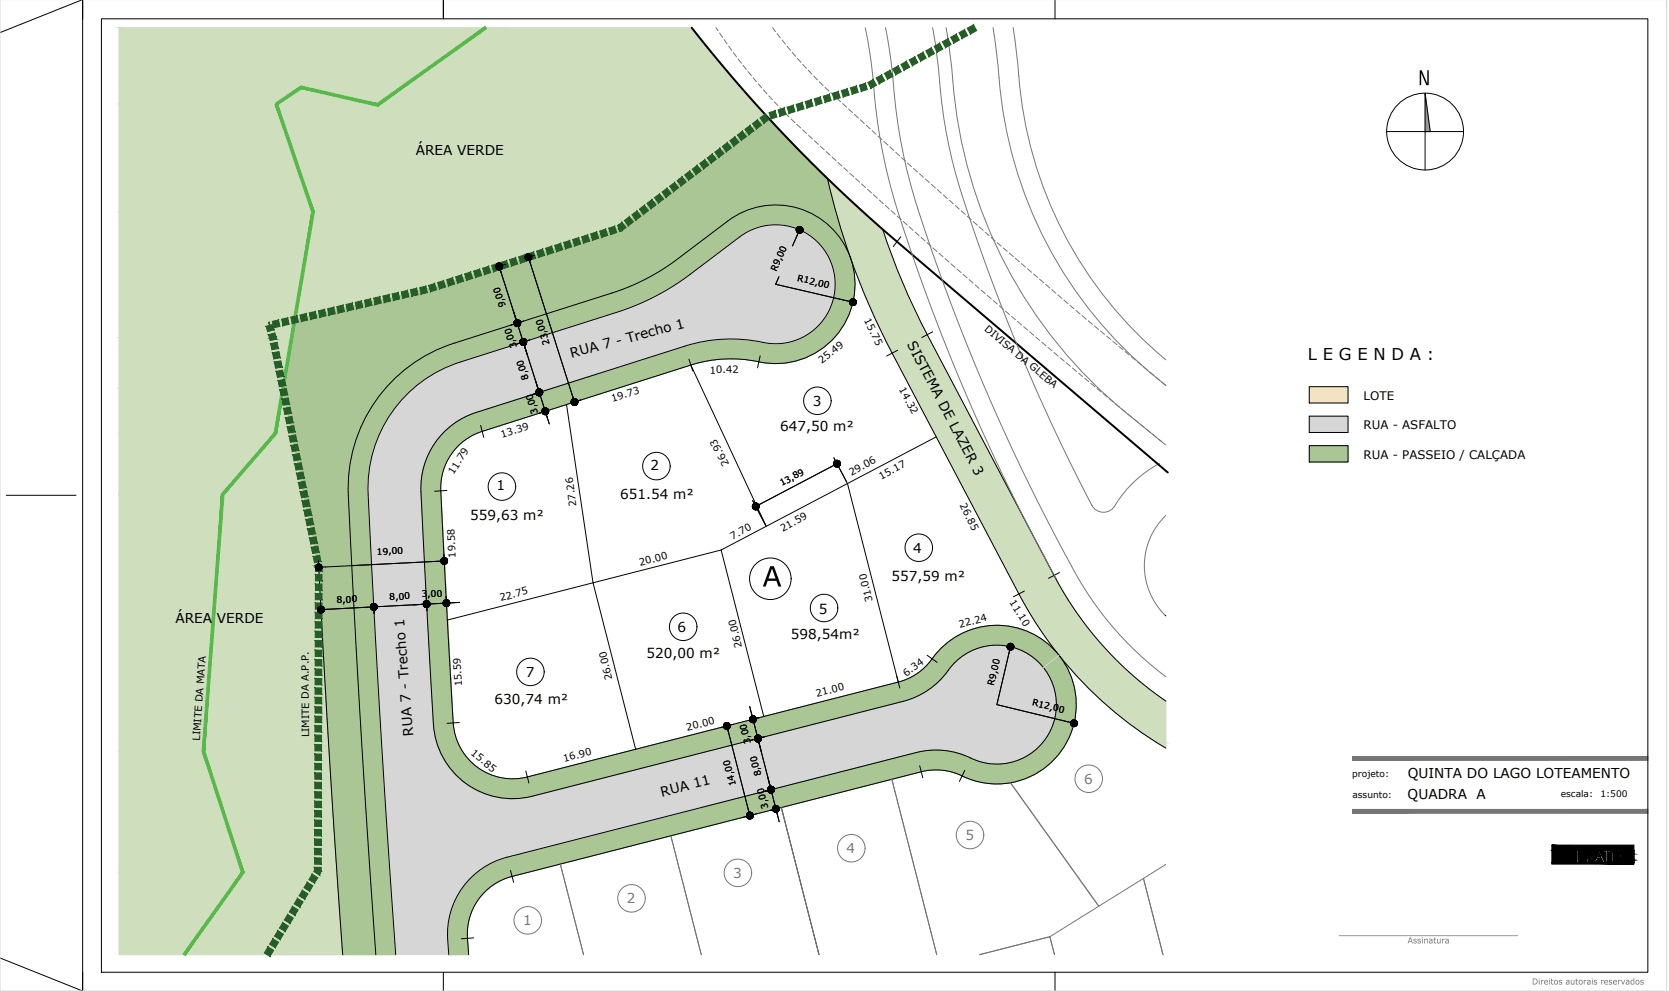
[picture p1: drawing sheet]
<svg xmlns="http://www.w3.org/2000/svg" width="505mm" height="300mm" viewBox="0 0 505 300" stroke-linecap="round" stroke-linejoin="round" font-family="sans-serif">
<defs><g id="words">
<text font-size="10.3" x="230.6" y="177.5">A</text>
<text font-size="7.5" x="432.6" y="21.3" transform="rotate(-180 432.6 21.3)">N</text>
<text font-size="5" x="395.6" y="109.1">L E G E N D A :</text>
<g font-size="4.1">
<text x="125.7" y="46.9">ÁREA VERDE</text>
<text x="274.3" y="104.2" transform="rotate(62 274.3 104.2)">SISTEMA DE LAZER 3</text>
<text x="172.9" y="108.3" transform="rotate(-15 172.9 108.3)">RUA 7 - Trecho 1</text>
<text x="245.9" y="122.7">3</text>
<text x="236" y="130.4">647,50 m²</text>
<text x="196.8" y="142.3">2</text>
<text x="150.2" y="148.4">1</text>
<text x="187.6" y="151.1">651.54 m²</text>
<text x="142.2" y="157.4">559,63 m²</text>
<text x="276.3" y="167.4">4</text>
<text x="269.6" y="175.7">557,59 m²</text>
<text x="247.6" y="185.7">5</text>
<text x="53.1" y="188.5">ÁREA VERDE</text>
<text x="204.9" y="191.2">6</text>
<text x="239.2" y="193.4">598,54m²</text>
<text x="195.6" y="199.2">520,00 m²</text>
<text x="159" y="204.9">7</text>
<text x="149.6" y="212.9">630,74 m²</text>
<text x="125" y="222.7" transform="rotate(-94 125 222.7)">RUA 7 - Trecho 1</text>
<text x="425.8" y="235.5">QUINTA DO LAGO LOTEAMENTO</text>
<text x="200.2" y="241" transform="rotate(-14 200.2 241)">RUA 11</text>
<text x="425.8" y="241.7">QUADRA</text>
<text x="446.6" y="241.7">A</text>
</g>
<g font-size="4.1" fill="#767676">
<text x="327.9" y="237.2">6</text>
<text x="292" y="254.2">5</text>
<text x="256.1" y="258.2">4</text>
<text x="221.8" y="265.7">3</text>
<text x="189.6" y="273.4">2</text>
<text x="158.2" y="280">1</text>
</g>
<g font-size="3.6">
<text x="412.4" y="121">LOTE</text>
<text x="412.4" y="129.9">RUA - ASFALTO</text>
<text x="412.4" y="138.9">RUA - PASSEIO / CALÇADA</text>
</g>
<g font-size="3.1" fill="#767676">
<text x="425.7" y="285.5">Assinatura</text>
<text x="463.4" y="297.9">Direitos autorais reservados</text>
</g>
<g font-size="3">
<text x="261.2" y="96.9" transform="rotate(63 261.2 96.9)">15.75</text>
<text x="297.6" y="99.8" transform="rotate(40 297.6 99.8)">DIVISA DA GLEBA</text>
<text x="214.7" y="113.1" transform="rotate(-2 214.7 113.1)">10.42</text>
<text x="248.6" y="110.2" transform="rotate(-38 248.6 110.2)">25.49</text>
<text x="271.9" y="117.8" transform="rotate(62 271.9 117.8)">14.32</text>
<text x="185.2" y="121.7" transform="rotate(-17 185.2 121.7)">19.73</text>
<text x="151.8" y="132.5" transform="rotate(-17 151.8 132.5)">13.39</text>
<text x="137.2" y="143.8" transform="rotate(-58 137.2 143.8)">11.79</text>
<text x="220.6" y="140.3" transform="rotate(-118 220.6 140.3)">26.93</text>
<text x="257.5" y="143.9" transform="rotate(-29 257.5 143.9)">29.06</text>
<text x="266.5" y="145.2" transform="rotate(-29 266.5 145.2)">15.17</text>
<text x="174.4" y="153.1" transform="rotate(-97 174.4 153.1)">27.26</text>
<text x="290.2" y="152.9" transform="rotate(63 290.2 152.9)">26.85</text>
<text x="236.7" y="161.1" transform="rotate(-29 236.7 161.1)">21.59</text>
<text x="221.5" y="163.5" transform="rotate(-29 221.5 163.5)">7.70</text>
<text x="137.9" y="168.7" transform="rotate(-93 137.9 168.7)">19.58</text>
<text x="193.6" y="171.2" transform="rotate(-15 193.6 171.2)">20.00</text>
<text x="151.4" y="181.9" transform="rotate(-15 151.4 181.9)">22.75</text>
<text x="264" y="182" transform="rotate(-103 264 182)">31.00</text>
<text x="305.3" y="182.3" transform="rotate(58 305.3 182.3)">11.10</text>
<text x="290.3" y="190" transform="rotate(-15 290.3 190)">22.24</text>
<text x="224.5" y="195.7" transform="rotate(-103 224.5 195.7)">26.00</text>
<text x="139.8" y="207.6" transform="rotate(-93 139.8 207.6)">15.59</text>
<text x="185.3" y="205.5" transform="rotate(-103 185.3 205.5)">26.00</text>
<text x="274.1" y="204.8" transform="rotate(-35 274.1 204.8)">6.34</text>
<text x="247" y="210.9" transform="rotate(-14 247 210.9)">21.00</text>
<text x="207.9" y="221.2" transform="rotate(-14 207.9 221.2)">20.00</text>
<text x="60.4" y="224.1" transform="rotate(-86 60.4 224.1)">LIMITE DA MATA</text>
<text x="93.5" y="223.2" transform="rotate(-90 93.5 223.2)">LIMITE DA A.P.P.</text>
<text x="142.2" y="228.2" transform="rotate(39 142.2 228.2)">15.85</text>
<text x="170.6" y="230.5" transform="rotate(-14 170.6 230.5)">16.90</text>
</g>
<g font-size="2.8">
<text x="234.8" y="82.3" transform="rotate(-66 234.8 82.3)">R9,00</text>
<text x="241.1" y="85" transform="rotate(13 241.1 85)">R12,00</text>
<text x="153" y="92.7" transform="rotate(-108 153 92.7)">9,00</text>
<text x="156.4" y="105.1" transform="rotate(-108 156.4 105.1)">3,00</text>
<text x="166.3" y="104.1" transform="rotate(-108 166.3 104.1)">23,00</text>
<text x="160" y="114.6" transform="rotate(-108 160 114.6)">8,00</text>
<text x="162.8" y="124.9" transform="rotate(-108 162.8 124.9)">3,00</text>
<text x="236.4" y="147.1" transform="rotate(-28 236.4 147.1)">13,89</text>
<text x="114" y="167.9" transform="rotate(-3 114 167.9)">19,00</text>
<text x="101.9" y="182.5" transform="rotate(-3 101.9 182.5)">8,00</text>
<text x="117.9" y="181.6" transform="rotate(-3 117.9 181.6)">8,00</text>
<text x="127.6" y="180.8" transform="rotate(-3 127.6 180.8)">3,00</text>
<text x="300.7" y="207.6" transform="rotate(-77 300.7 207.6)">R9,00</text>
<text x="312.1" y="213.4" transform="rotate(14 312.1 213.4)">R12,00</text>
<text x="227.2" y="224.9" transform="rotate(-104 227.2 224.9)">3,00</text>
<text x="222.7" y="237.6" transform="rotate(-104 222.7 237.6)">14,00</text>
<text x="230.3" y="234.7" transform="rotate(-104 230.3 234.7)">8,00</text>
<text x="409" y="235.2">projeto:</text>
<text x="232.5" y="244.4" transform="rotate(-104 232.5 244.4)">3,00</text>
<text x="409.1" y="241.3">assunto:</text>
<text x="472.1" y="241.2">escala:</text>
<text x="484.1" y="241.3">1:500</text>
</g>
</g></defs>
<!-- layer: H-APP -->
<g fill="#cfdfbe" stroke="#cfdfbe" stroke-width=".3">
<path d="M91 26.5h.5z"/>
<path d="M93.9 69h93.6l-58.1 18.5z"/>
<path d="M81.4 98.5l7.7-1.8-.3 1.8z"/>
<path d="M81.4 98.5h7.4l-.6 3.6z"/>
<path d="M250.3 54l2.2 2h-1.8z"/>
<path d="M350 224.7h2.6v.9z"/>
<path d="M91.1 26.4h30.5l-7.1 5.1z"/>
<path d="M85.6 117.5l2.7 13.7h-5z"/>
<path d="M96.4 171.7l.6 10.6h-.6z"/>
<path d="M87.3 278.2h15.6l.8 10.7z"/>
<path d="M146.9 8.4l64.1 2.3-1.8-2.3zM143.7 10.7l3.2-2.3 64.1 2.3z"/>
<path d="M143.7 10.7l69.2 2.3-1.9-2.3zM140.5 13l3.2-2.3 69.2 2.3z"/>
<path d="M140.5 13l74.2 2.3-1.8-2.3zM137.2 15.3l3.3-2.3 74.2 2.3z"/>
<path d="M137.2 15.3l79.4 2.3-1.9-2.3zM134.1 17.6l3.1-2.3 79.4 2.3z"/>
<path d="M134.1 17.6l84.4 2.2-1.9-2.2zM130.9 19.8l3.2-2.2 84.4 2.2z"/>
<path d="M130.9 19.8l89.5 2.3-1.9-2.3zM127.7 22.1l3.2-2.3 89.5 2.3z"/>
<path d="M127.7 22.1l94.6 2.2-1.9-2.2zM124.6 24.3l3.1-2.2 94.6 2.2z"/>
<path d="M124.6 24.3l99.6 2.2-1.9-2.2zM121.5 26.5l3.1-2.2 99.6 2.2z"/>
<path d="M121.5 26.5l104.6 2.2-1.9-2.2zM118.4 28.7l3.1-2.2 104.6 2.2z"/>
<path d="M118.4 28.7l109.7 2.2-2-2.2zM115.3 30.9l3.1-2.2 109.7 2.2z"/>
<path d="M115.3 30.9l113.3 .6-.5-.6zM114.5 31.5l.8-.6 113.3 .6z"/>
<path d="M91 26.5l22 5zM83.6 31.5l7.4-5 22 5z"/>
<path d="M114.5 31.5l114.3 .2-.2-.2zM114.2 31.7l.3-.2 114.3 .2z"/>
<path d="M83.6 31.5l30.6 .2-1.2-.2zM83.6 31.5l30.6 .2h-30.5z"/>
<path d="M83.7 31.7l146.4 1.4-1.3-1.4zM83.7 31.7l146.4 1.4h-146z"/>
<path d="M84.1 33.1l148 2.2-2-2.2zM84.1 33.1l148 2.2h-147.2z"/>
<path d="M84.9 35.3l109 28.9 38.2-28.9zM84.9 35.3l109 28.9h-99.2z"/>
<path d="M94.7 64.2l92.8 4.8 6.4-4.8zM94.7 64.2l92.8 4.8h-93.6z"/>
<path d="M93.9 69l-3.2 18.5h38.7zM90.7 87.5h38.7l-40.3 9.2z"/>
<path d="M81.4 98.5l1.1 3.6h5.7zM82.5 102.1h5.7l-2.6 15.4z"/>
<path d="M250.7 56l4 2.1-2.2-2.1zM250.7 56l4 2.1h-3.5z"/>
<path d="M251.2 58.1l5.7 2-2.2-2zM251.2 58.1l5.7 2h-5.1z"/>
<path d="M251.8 60.1l7.3 2-2.2-2zM251.8 60.1l7.3 2h-6.8z"/>
<path d="M252.3 62.1l9 2-2.2-2zM252.3 62.1l9 2h-8.5z"/>
<path d="M252.8 64.1l10.7 2.1-2.2-2.1zM252.8 64.1l10.7 2.1h-10.1z"/>
<path d="M253.4 66.2l12.2 2-2.1-2zM253.4 66.2l12.2 2h-11.6z"/>
<path d="M254 68.2l13 1.2-1.4-1.2zM254 68.2l13 1.2h-12.6z"/>
<path d="M254.4 69.4l12.8 .8-.2-.8zM254.4 69.4l12.8 .8h-12.6z"/>
<path d="M254.6 70.2l13 1.1-.4-1.1zM254.6 70.2l13 1.1h-12.6z"/>
<path d="M255 71.3l12.9 .9-.3-.9zM255 71.3l12.9 .9h-12.6z"/>
<path d="M255.3 72.2l13 1-.4-1zM255.3 72.2l13 1h-12.7z"/>
<path d="M255.6 73.2l13 1-.3-1zM255.6 73.2l13 1h-12.7z"/>
<path d="M255.9 74.2l13.1 1-.4-1zM255.9 74.2l13.1 1h-12.7z"/>
<path d="M256.3 75.2l13 .9-.3-.9zM256.3 75.2l13 .9h-12.7z"/>
<path d="M256.6 76.1l13.1 1-.4-1zM256.6 76.1l13.1 1h-12.8z"/>
<path d="M256.9 77.1l13.1 1-.3-1zM256.9 77.1l13.1 1h-12.7z"/>
<path d="M257.3 78.1l13.1 .9-.4-.9zM257.3 78.1l13.1 .9h-12.8z"/>
<path d="M257.6 79l13.2 1.1-.4-1.1zM257.6 79l13.2 1.1h-12.8z"/>
<path d="M258 80.1l13.1 .8-.3-.8zM258 80.1l13.1 .8h-12.8z"/>
<path d="M258.3 80.9l13.3 1.1-.5-1.1zM258.3 80.9l13.3 1.1h-12.9z"/>
<path d="M258.7 82l13.2 .8-.3-.8zM258.7 82l13.2 .8h-12.9z"/>
<path d="M259 82.8l13.4 1.2-.5-1.2zM259 82.8l13.4 1.2h-12.9z"/>
<path d="M259.5 84l13.2 .7-.3-.7zM259.5 84l13.2 .7h-13z"/>
<path d="M259.7 84.7l13.5 1.2-.5-1.2zM259.7 84.7l13.5 1.2h-13z"/>
<path d="M260.2 85.9l13.2 .6-.2-.6zM260.2 85.9l13.2 .6h-12.9z"/>
<path d="M260.5 86.5l13.5 1.4-.6-1.4zM260.5 86.5l13.5 1.4h-13z"/>
<path d="M261 87.9l13.3 .5-.3-.5zM261 87.9l13.3 .5h-13.1z"/>
<path d="M261.2 88.4l13.7 1.4-.6-1.4zM261.2 88.4l13.7 1.4h-13.1z"/>
<path d="M261.8 89.8l13.3 .5-.2-.5zM261.8 89.8l13.3 .5h-13.1z"/>
<path d="M262 90.3l13.8 1.5-.7-1.5zM262 90.3l13.8 1.5h-13.2z"/>
<path d="M262.6 91.8l13.3 .3-.1-.3zM262.6 91.8l13.3 .3h-13.1z"/>
<path d="M262.8 92.1l13.9 1.6-.8-1.6zM262.8 92.1l13.9 1.6h-13.2z"/>
<path d="M263.5 93.7l13.3 .3-.1-.3zM263.5 93.7l13.3 .3h-13.2z"/>
<path d="M263.6 94l14 1.6-.8-1.6zM263.6 94l14 1.6h-13.3z"/>
<path d="M264.3 95.6l13.4 .2-.1-.2zM264.3 95.6l13.4 .2h-13.3z"/>
<path d="M264.4 95.8l14.1 1.7-.8-1.7zM264.4 95.8l14.1 1.7h-13.3z"/>
<path d="M265.2 97.5l13.4 .1-.1-.1zM265.2 97.5l13.4 .1h-13.3z"/>
<path d="M265.3 97.6l14.2 1.8-.9-1.8zM265.3 97.6l14.2 1.8h-13.4z"/>
<path d="M266.1 99.4l13.4 .1zM266.1 99.4l13.4 .1z"/>
<path d="M266.1 99.5l14.4 1.8-1-1.8zM266.1 99.5l14.4 1.8h-13.5z"/>
<path d="M267 101.3h13.5zM267 101.3h13.5z"/>
<path d="M267 101.3l14.4 1.8-.9-1.8zM267 101.3l14.4 1.8h-13.5z"/>
<path d="M267.9 103.1l14.5 1.9-1-1.9zM267.9 103.1l14.5 1.9h-13.5z"/>
<path d="M268.9 105l14.5 1.9-1-1.9zM268.9 105l14.5 1.9h-13.6z"/>
<path d="M269.8 106.9l49.7 68.2-36.1-68.2zM269.8 106.9l49.7 68.2h-13.7z"/>
<path d="M305.8 175.1l14.3 1.2-.6-1.2zM305.8 175.1l14.3 1.2h-13.7z"/>
<path d="M306.4 176.3l14.4 1.3-.7-1.3zM306.4 176.3l14.4 1.3h-13.7z"/>
<path d="M307.1 177.6l14.4 1.2-.7-1.2zM307.1 177.6l14.4 1.2h-13.8z"/>
<path d="M307.7 178.8l14.4 .9-.6-.9zM307.7 178.8l14.4 .9h-13.9z"/>
<path d="M308.2 179.7l14.1 .4-.2-.4zM308.2 179.7l14.1 .4h-13.9z"/>
<path d="M308.4 180.1l14.5 1-.6-1zM308.4 180.1l14.5 1h-14z"/>
<path d="M308.9 181.1l14.1 .2-.1-.2zM308.9 181.1l14.1 .2h-14z"/>
<path d="M309 181.3l14.7 1.1-.7-1.1zM309 181.3l14.7 1.1h-14z"/>
<path d="M309.7 182.4l14.1 .1zM309.7 182.4l14.1 .1z"/>
<path d="M309.7 182.5l14.9 1.2-.8-1.2zM309.7 182.5l14.9 1.2h-14.2z"/>
<path d="M310.4 183.7l14.2 .1zM310.4 183.7l14.2 .1z"/>
<path d="M310.4 183.8l15 1.1-.8-1.1zM310.4 183.8l15 1.1h-14.3z"/>
<path d="M311.1 184.9l14.4 .2-.1-.2zM311.1 184.9l14.4 .2h-14.3z"/>
<path d="M311.2 185.1l15 1-.7-1zM311.2 185.1l15 1h-14.4z"/>
<path d="M311.8 186.1l14.6 .4-.2-.4zM311.8 186.1l14.6 .4h-14.4z"/>
<path d="M312 186.5l15 .8-.6-.8zM312 186.5l15 .8h-14.5z"/>
<path d="M312.5 187.3l14.9 .5-.4-.5zM312.5 187.3l14.9 .5h-14.5z"/>
<path d="M312.9 187.8l15 .6-.5-.6zM312.9 187.8l15 .6h-14.6z"/>
<path d="M313.3 188.4l15.1 .7-.5-.7zM313.3 188.4l15.1 .7h-14.7z"/>
<path d="M313.7 189.1l15 .5-.3-.5zM313.7 189.1l15 .5h-14.7z"/>
<path d="M314 189.6l15.4 .8-.7-.8zM314 189.6l15.4 .8h-14.9z"/>
<path d="M314.5 190.4l15.1 .3-.2-.3zM314.5 190.4l15.1 .3h-14.8z"/>
<path d="M314.8 190.7l15.6 1-.8-1zM314.8 190.7l15.6 1h-15z"/>
<path d="M315.4 191.7l15.1 .1zM315.4 191.7l15.1 .1z"/>
<path d="M315.5 191.8l15.9 1.1-.9-1.1zM315.5 191.8l15.9 1.1h-15.1z"/>
<path d="M316.3 192.9h15.1zM316.3 192.9h15.1z"/>
<path d="M316.3 192.9l16 1.1-.9-1.1zM316.3 192.9l16 1.1h-15.2z"/>
<path d="M317.1 194l15.4 .2-.2-.2zM317.1 194l15.4 .2h-15.3z"/>
<path d="M317.2 194.2l16.1 .9-.8-.9zM317.2 194.2l16.1 .9h-15.4z"/>
<path d="M317.9 195.1l15.7 .4-.3-.4zM317.9 195.1l15.7 .4h-15.5z"/>
<path d="M318.1 195.5l16.1 .7-.6-.7zM318.1 195.5l16.1 .7h-15.5z"/>
<path d="M318.7 196.2l16 .5-.5-.5zM318.7 196.2l16 .5h-15.6z"/>
<path d="M319.1 196.7l16.1 .5-.5-.5zM319.1 196.7l16.1 .5h-15.7z"/>
<path d="M319.5 197.2l16.4 .7-.7-.7zM319.5 197.2l16.4 .7h-15.9z"/>
<path d="M320 197.9l16.2 .4-.3-.4zM320 197.9l16.2 .4h-15.9z"/>
<path d="M320.3 198.3l16.7 .8-.8-.8zM320.3 198.3l16.7 .8h-16z"/>
<path d="M321 199.1l16.2 .2-.2-.2zM321 199.1l16.2 .2h-16.1z"/>
<path d="M321.1 199.3l17.1 1-1-1zM321.1 199.3l17.1 1h-16.2z"/>
<path d="M322 200.3h16.2zM322 200.3h16.2z"/>
<path d="M322 200.3l17.2 1-1-1zM322 200.3l17.2 1h-16.4z"/>
<path d="M322.8 201.3l16.7 .2-.3-.2zM322.8 201.3l16.7 .2h-16.5z"/>
<path d="M323 201.5l17.3 .8-.8-.8zM323 201.5l17.3 .8h-16.6z"/>
<path d="M323.7 202.3l17 .4-.4-.4zM323.7 202.3l17 .4h-16.7z"/>
<path d="M324 202.7l17.3 .6-.6-.6zM324 202.7l17.3 .6h-16.8z"/>
<path d="M324.5 203.3l17.5 .5-.7-.5zM324.5 203.3l17.5 .5h-17z"/>
<path d="M325 203.8l17.4 .4-.4-.4zM325 203.8l17.4 .4h-17z"/>
<path d="M325.4 204.2l17.9 .8-.9-.8zM325.4 204.2l17.9 .8h-17.2z"/>
<path d="M326.1 205l17.4 .2-.2-.2zM326.1 205l17.4 .2h-17.2z"/>
<path d="M326.3 205.2l18.3 .9-1.1-.9zM326.3 205.2l18.3 .9h-17.5z"/>
<path d="M327.1 206.1h17.5zM327.1 206.1h17.5z"/>
<path d="M327.2 206.1l18.5 .9-1.1-.9zM327.2 206.1l18.5 .9h-17.7z"/>
<path d="M328 207l18 .2-.3-.2zM328 207l18 .2h-17.8z"/>
<path d="M328.2 207.2l18.6 .7-.8-.7zM328.2 207.2l18.6 .7h-17.9z"/>
<path d="M328.9 207.9l18.5 .4-.6-.4zM328.9 207.9l18.5 .4h-18.1z"/>
<path d="M329.3 208.3l18.7 .5-.6-.5zM329.3 208.3l18.7 .5h-18.2z"/>
<path d="M329.8 208.8l19 .6-.8-.6zM329.8 208.8l19 .6h-18.4z"/>
<path d="M330.4 209.4l18.7 .2-.3-.2zM330.4 209.4l18.7 .2h-18.4z"/>
<path d="M330.7 209.6l19.6 .9-1.2-.9zM330.7 209.6l19.6 .9h-18.8z"/>
<path d="M331.5 210.5h18.8zM331.5 210.5h18.8z"/>
<path d="M331.6 210.5l19.8 .8-1.1-.8zM331.6 210.5l19.8 .8h-19z"/>
<path d="M332.4 211.3l19.4 .3-.4-.3zM332.4 211.3l19.4 .3h-19.1z"/>
<path d="M332.7 211.6l19.9 .5-.8-.5zM332.7 211.6l19.9 .5h-19.3z"/>
<path d="M333.3 212.1l19.3 .5v-.5zM333.3 212.1l19.3 .5h-18.8z"/>
<path d="M333.8 212.6l18.8 1v-1zM333.8 212.6l18.8 1h-17.6z"/>
<path d="M335 213.6l17.6 1.1v-1.1zM335 213.6l17.6 1.1h-16.4z"/>
<path d="M336.2 214.7l16.4 1v-1zM336.2 214.7l16.4 1h-15.2z"/>
<path d="M337.4 215.7l15.2 .9v-.9zM337.4 215.7l15.2 .9h-14z"/>
<path d="M338.6 216.6l14 1v-1zM338.6 216.6l14 1h-12.8z"/>
<path d="M339.8 217.6l12.8 1v-1zM339.8 217.6l12.8 1h-11.6z"/>
<path d="M341 218.6l11.6 .9v-.9zM341 218.6l11.6 .9h-10.3z"/>
<path d="M342.3 219.5l10.3 .9v-.9zM342.3 219.5l10.3 .9h-9.1z"/>
<path d="M343.5 220.4l9.1 .9v-.9zM343.5 220.4l9.1 .9h-7.8z"/>
<path d="M344.8 221.3l7.8 .9v-.9zM344.8 221.3l7.8 .9h-6.5z"/>
<path d="M346.1 222.2l6.5 .9v-.9zM346.1 222.2l6.5 .9h-5.2z"/>
<path d="M347.4 223.1l5.2 .8v-.8zM347.4 223.1l5.2 .8h-3.9z"/>
<path d="M348.7 223.9l3.9 .8v-.8zM348.7 223.9l3.9 .8h-2.6z"/>
<path d="M350 224.7l1.3 .9h1.3zM351.3 225.6h1.3v.8z"/>
<path d="M36 8.4l85.6 18 25.3-18zM36 8.4l85.6 18h-85.6z"/>
<path d="M91.1 26.4l21.9 5.1h1.5zM113 31.5h1.5l-.3 .2z"/>
<path d="M36 26.4l47.6 5.1 7.5-5.1zM36 26.4l47.6 5.1h-47.6z"/>
<path d="M36 31.5l58.7 32.7-11.1-32.7zM36 31.5l58.7 32.7h-58.7z"/>
<path d="M36 64.2l53.1 32.5 5.6-32.5zM36 64.2l53.1 32.5h-53.1z"/>
<path d="M36 96.7l45.4 1.8 7.7-1.8zM36 96.7l45.4 1.8h-45.4z"/>
<path d="M36 98.5l46.5 3.6-1.1-3.6zM36 98.5l46.5 3.6h-46.5z"/>
<path d="M36 102.1l49.6 15.4-3.1-15.4zM36 102.1l49.6 15.4h-49.6z"/>
<path d="M36 117.5l47.3 13.7 2.3-13.7zM36 117.5l47.3 13.7h-47.3z"/>
<path d="M83.3 131.2l8.7 18.4-3.7-18.4zM83.3 131.2l8.7 18.4h-24.6z"/>
<path d="M36 131.2l31.4 18.4 15.9-18.4zM36 131.2l31.4 18.4h-31.4z"/>
<path d="M67.4 149.6l29 22.1-4.4-22.1zM67.4 149.6l29 22.1h-30.7z"/>
<path d="M65.7 171.7l30.6 55.5 .1-55.5zM65.7 171.7l30.6 55.5h-34.8z"/>
<path d="M36 149.6l25.5 77.6 5.9-77.6zM36 149.6l25.5 77.6h-25.5z"/>
<path d="M61.5 227.2l34.7 36.4 .1-36.4zM61.5 227.2l34.7 36.4h-22.9z"/>
<path d="M73.3 263.6l22.6 .4 .3-.4zM73.3 263.6l22.6 .4h-22.5z"/>
<path d="M36 227.2l37.4 36.8-11.9-36.8zM36 227.2l37.4 36.8h-37.4z"/>
<path d="M73.4 264l7.4 24.9 15.1-24.9zM73.4 264l7.4 24.9h-25.1z"/>
<path d="M36 264l19.7 24.9 17.7-24.9zM36 264l19.7 24.9h-19.7z"/>
<path d="M96.4 182.3l1.1 10.7-.5-10.7zM96.4 182.3l1.1 10.7h-1.1z"/>
<path d="M96.4 193l1.7 10.6-.6-10.6zM96.4 193l1.7 10.6h-1.8z"/>
<path d="M96.3 203.6l2.5 10.7-.7-10.7zM96.3 203.6l2.5 10.7h-2.5z"/>
<path d="M96.3 214.3l3.1 10.7-.6-10.7zM96.3 214.3l3.1 10.7h-3.1z"/>
<path d="M96.3 225l3.7 10.6-.6-10.6zM96.3 225l3.7 10.6h-3.8z"/>
<path d="M96.2 235.6l4.5 10.7-.7-10.7zM96.2 235.6l4.5 10.7h-4.5z"/>
<path d="M96.2 246.3l5.2 10.6-.7-10.6zM96.2 246.3l5.2 10.6h-5.2z"/>
<path d="M96.2 256.9l5.7 6.7-.5-6.7zM96.2 256.9l5.7 6.7h-5.7z"/>
<path d="M96.2 263.6l6 4-.3-4zM96.2 263.6l6 4h-8.5z"/>
<path d="M93.7 267.6l9.2 10.6-.7-10.6zM93.7 267.6l9.2 10.6h-15.6z"/>
<path d="M80.8 288.9h22.9zM87.3 278.2l16.4 10.7h-22.9z"/>
</g>
<g fill="none" stroke="#aac695" stroke-width=".3">
<path d="M225.9 40l-26.1 48.8M226 39.9l-26 48.8M226.2 39.8l-26.1 48.9M226.3 39.6l-26.1 49M226.5 39.5l-26.2 49M226.6 39.4l-26.1 49M226.7 39.3l-26.1 49.1M226.9 39.2l-26.2 49.1M227 39.1l-26.2 49.1M227.2 39l-26.2 49.2M227.3 38.9l-26.2 49.2M227.5 38.8l-26.3 49.2"/>
<path d="M227.6 38.7l-26.3 49.3M227.8 38.6l-26.4 49.3M227.9 38.4l-26.3 49.4M228 38.3l-26.3 49.4M228.2 38.2l-26.4 49.5M228.3 38.1l-26.3 49.5M228.5 38l-26.4 49.5M228.6 37.9l-26.4 49.5M228.8 37.8l-26.5 49.6M228.9 37.7l-26.4 49.6M229 37.6l-26.4 49.6M229.2 37.5l-26.5 49.6"/>
<path d="M229.3 37.4l-26.5 49.6M229.5 37.2l-26.5 49.8M229.6 37.1l-26.5 49.8M229.8 37l-26.6 49.8M229.9 36.9l-26.5 49.8M230.1 36.8l-26.6 49.8M230.2 36.7l-26.6 49.9M230.4 36.6l-26.7 49.9M230.5 36.5l-26.6 49.9M230.6 36.4l-26.6 49.9M230.8 36.3l-26.7 49.9M230.9 36.2l-26.6 49.9"/>
<path d="M231.1 36l-26.7 50.1M231.2 35.9l-26.7 50.1M231.4 35.8l-26.7 50.1M231.5 35.7l-26.7 50.1M231.6 35.6l-26.7 50.1M231.7 35.5l-26.6 50.1M231.9 35.4l-26.7 50.1M232 35.3l-26.7 50.1M232.1 35.3l-26.6 50.1M232.1 35.4l-26.5 49.9M232.2 35.4l-26.5 49.8M232.2 35.5l-26.3 49.6"/>
<path d="M232.3 35.5l-26.3 49.5M232.3 35.6l-26.2 49.3M232.4 35.7l-26.1 49.1M232.4 35.7l-26 49M232.5 35.8l-26 48.8M232.6 35.8l-25.9 48.7M232.6 35.9l-25.8 48.5M232.7 36l-25.7 48.3M232.7 36l-25.6 48.2M232.8 36.1l-25.6 48M232.8 36.1l-25.4 47.9M232.9 36.2l-25.4 47.7"/>
<path d="M232.9 36.3l-25.2 47.5M233 36.3l-25.2 47.4M233.1 36.4l-25.2 47.2M233.1 36.4l-25 47.1M233.2 36.5l-25 46.9M233.2 36.6l-24.8 46.7M233.3 36.6l-24.8 46.6M233.3 36.7l-24.6 46.4M233.4 36.7l-24.6 46.3M233.4 36.8l-24.5 46.1M233.5 36.9l-24.4 45.8M233.5 36.9l-24.3 45.8"/>
<path d="M233.6 37l-24.3 45.6M233.7 37l-24.2 45.5M233.7 37.1l-24.1 45.3M233.8 37.1l-24.1 45.2M233.8 37.2l-23.9 45M233.9 37.3l-23.9 44.7M234 37.4l-23.5 44.3M234.1 37.5l-23.5 44.1M234.1 37.6l-23.3 43.9M234.2 37.6l-23.3 43.8M234.3 37.7l-23.3 43.6M234.3 37.7l-23.1 43.5"/>
<path d="M234.4 37.8l-23.1 43.3M234.4 37.9l-22.9 43.1M234.5 37.9l-22.9 42.9M234.5 38l-22.7 42.7M234.6 38l-22.7 42.6M234.6 38.1l-22.5 42.4M234.8 38.3l-22.3 41.9M234.9 38.3l-22.3 41.8M235 38.5l-21.9 41.2M235.1 38.6l-21.9 41M235.1 38.6l-21.8 40.9M235.2 38.7l-21.7 40.7"/>
<path d="M235.2 38.7l-21.6 40.6M235.3 38.8l-21.5 40.4M235.4 38.9l-21.5 40.2M235.4 38.9l-21.3 40.1M235.5 39l-21.3 39.9M235.5 39l-21.1 39.8M235.6 39.1l-21.1 39.6M235.6 39.1l-20.9 39.4M235.7 39.2l-20.9 39.2M235.7 39.3l-20.8 39M235.8 39.3l-20.7 38.9M235.8 39.4l-20.6 38.7"/>
<path d="M235.9 39.4l-20.5 38.6M236 39.5l-20.5 38.4M236 39.5l-20.3 38.3M236.2 39.7l-20.1 37.8M236.2 39.8l-20 37.5M236.3 39.8l-19.9 37.4M236.3 39.9l-19.8 37.2M236.4 39.9l-19.7 37.1M236.4 40l-19.6 36.9M199.5 59.9l-19.6 36.7M199.7 59.8l-19.7 36.8M199.8 59.7l-19.7 36.8"/>
<path d="M199.9 59.6l-19.6 36.9M200 59.5l-19.6 37M200.2 59.4l-19.7 37M200.3 59.3l-19.7 37.1M200.5 59.2l-19.8 37.2M200.6 59.1l-19.8 37.2M200.8 59l-19.9 37.3M200.9 58.9l-19.9 37.4M201 58.7l-19.9 37.5M201.2 58.6l-20 37.6M201.3 58.5l-20 37.7M201.5 58.4l-20.1 37.7"/>
<path d="M201.6 58.3l-20.1 37.8M201.8 58.2l-20.2 37.9M201.9 58.1l-20.2 37.9M202.1 58l-20.3 38M202.2 57.9l-20.3 38.1M202.3 57.8l-20.3 38.1M202.5 57.7l-20.4 38.2M202.6 57.5l-20.4 38.4M202.8 57.4l-20.5 38.4M202.9 57.3l-20.5 38.5M203.1 57.2l-20.6 38.6M203.2 57.1l-20.6 38.6"/>
<path d="M203.4 57l-20.7 38.7M203.5 56.9l-20.7 38.8M203.6 56.8l-20.7 38.8M203.8 56.7l-20.7 38.9M203.9 56.6l-20.7 39M204.1 56.5l-20.8 39M204.2 56.3l-20.8 39.2M204.4 56.2l-20.9 39.3M204.5 56.1l-21 39.4M204.7 56l-21.1 39.4M204.8 55.9l-21.1 39.5M204.9 55.8l-21.1 39.6"/>
<path d="M205.1 55.7l-21.2 39.6M205.2 55.6l-21.2 39.7M205.4 55.5l-21.3 39.8M205.5 55.4l-21.2 39.8M205.7 55.3l-21.3 39.9M205.8 55.1l-21.3 40.1M206 55l-21.4 40.1M206.1 54.9l-21.4 40.2M206.2 54.8l-21.4 40.3M206.4 54.7l-21.5 40.3M206.5 54.6l-21.5 40.4M206.7 54.5l-21.6 40.5"/>
<path d="M206.8 54.4l-21.6 40.5M207 54.3l-21.7 40.6M207.1 54.2l-21.7 40.7M207.3 54.1l-21.8 40.7M207.4 53.9l-21.8 40.9M207.5 53.8l-21.8 41M207.7 53.7l-21.9 41M207.8 53.6l-21.9 41.1M208 53.5l-22 41.2M208.1 53.4l-22 41.2M208.3 53.3l-22.1 41.3M208.4 53.2l-22.1 41.4"/>
<path d="M208.6 53.1l-22.2 41.4M208.7 53l-22.2 41.5M208.8 52.9l-22.2 41.6M209 52.7l-22.3 41.7M209.1 52.6l-22.3 41.8M209.3 52.5l-22.4 41.9M209.4 52.4l-22.3 41.9M209.6 52.3l-22.4 42M209.7 52.2l-22.4 42.1M209.9 52.1l-22.5 42.1M210 52l-22.5 42.2M210.1 51.9l-22.5 42.3"/>
<path d="M210.2 51.8l-22.5 42.3M210.4 51.7l-22.6 42.4M210.5 51.6l-22.6 42.5M210.6 51.5l-22.6 42.5M210.8 51.4l-22.7 42.6M210.9 51.3l-22.7 42.6M211.1 51.2l-22.8 42.7M211.2 51.1l-22.8 42.8M211.4 50.9l-22.9 42.9M211.5 50.8l-22.9 43M211.7 50.7l-23 43.1M211.8 50.6l-23 43.1"/>
<path d="M211.9 50.5l-23 43.2M212.1 50.4l-23 43.3M212.2 50.3l-23 43.3M212.4 50.2l-23.1 43.4M212.5 50.1l-23.1 43.4M212.7 50l-23.2 43.5M212.8 49.9l-23.2 43.6M213 49.7l-23.3 43.7M213.1 49.6l-23.3 43.8M213.2 49.5l-23.3 43.8M213.4 49.4l-23.4 43.9M213.5 49.3l-23.4 44"/>
<path d="M213.7 49.2l-23.5 44M213.8 49.1l-23.5 44.1M214 49l-23.5 44.1M214.1 48.9l-23.5 44.2M214.3 48.8l-23.6 44.3M214.4 48.6l-23.7 44.4M214.5 48.5l-23.6 44.5M214.7 48.4l-23.8 44.5M214.8 48.3l-23.7 44.6M215 48.2l-23.8 44.7M215.1 48.1l-23.8 44.7M215.3 48l-23.9 44.8"/>
<path d="M215.4 47.9l-23.9 44.8M215.6 47.8l-24 44.9M215.7 47.7l-24 44.9M215.8 47.6l-24 45M216 47.4l-24.1 45.2M216.1 47.3l-24.1 45.2M216.3 47.2l-24.2 45.3M216.4 47.1l-24.1 45.3M216.6 47l-24.2 45.4M216.7 46.9l-24.2 45.4M216.9 46.8l-24.3 45.5M217 46.7l-24.3 45.5"/>
<path d="M217.1 46.6l-24.3 45.6M217.3 46.5l-24.4 45.6M217.4 46.4l-24.4 45.7M217.6 46.2l-24.5 45.8M217.7 46.1l-24.4 45.9M217.9 46l-24.5 46M218 45.9l-24.5 46M218.2 45.8l-24.6 46.1M218.3 45.7l-24.6 46.1M218.4 45.6l-24.6 46.2M218.6 45.5l-24.7 46.2M218.7 45.4l-24.7 46.3"/>
<path d="M218.9 45.3l-24.7 46.3M219 45.2l-24.7 46.4M219.2 45l-24.8 46.5M219.3 44.9l-24.8 46.6M219.5 44.8l-24.9 46.6M219.6 44.7l-24.9 46.7M219.7 44.6l-24.9 46.7M219.9 44.5l-24.9 46.8M220 44.4l-24.9 46.8M220.2 44.3l-25 46.8M220.3 44.2l-25 46.9M220.5 44.1l-25.1 46.9"/>
<path d="M220.6 44l-25.1 47M220.7 43.9l-25.1 47M220.8 43.8l-25 47.1M221 43.7l-25.1 47.1M221.1 43.6l-25.1 47.2M221.3 43.5l-25.2 47.2M221.4 43.4l-25.2 47.3M221.5 43.2l-25.2 47.4M221.7 43.1l-25.3 47.4M221.8 43l-25.2 47.5M222 42.9l-25.3 47.5M222.1 42.8l-25.3 47.6"/>
<path d="M222.3 42.7l-25.4 47.6M222.4 42.6l-25.4 47.7M222.6 42.5l-25.4 47.7M222.7 42.4l-25.4 47.7M222.8 42.3l-25.4 47.8M223 42.2l-25.5 47.8M223.1 42l-25.5 48M223.3 41.9l-25.6 48M223.4 41.8l-25.5 48M223.6 41.7l-25.6 48.1M223.7 41.6l-25.6 48.1M223.9 41.5l-25.7 48.2"/>
<path d="M224 41.4l-25.7 48.2M224.1 41.3l-25.6 48.2M224.3 41.2l-25.7 48.3M224.4 41.1l-25.7 48.3M224.6 41l-25.8 48.3M224.7 40.8l-25.8 48.5M224.9 40.7l-25.8 48.5M225 40.6l-25.8 48.6M225.2 40.5l-26 48.6M225.3 40.4l-25.9 48.7M225.4 40.3l-25.9 48.7M225.6 40.2l-26 48.7"/>
<path d="M225.7 40.1l-26 48.8M236.5 40.1l-19.5 36.7M236.5 40.1l-19.4 36.6M236.6 40.2l-19.4 36.4M236.7 40.2l-19.3 36.3M236.7 40.3l-19.2 36.1M236.8 40.3l-19.1 36M236.8 40.4l-19 35.7M236.9 40.5l-18.9 35.5M236.9 40.5l-18.8 35.4M237 40.6l-18.7 35.2M237 40.6l-18.6 35.1"/>
<path d="M237.1 40.7l-18.6 34.9M237.2 40.8l-18.5 34.7M237.2 40.8l-18.4 34.6M237.3 40.9l-18.3 34.4M237.3 40.9l-18.2 34.3M237.4 41l-18.1 34.1M237.4 41l-18 33.9M237.6 41.2l-17.8 33.4M237.6 41.3l-17.7 33.3M237.8 41.5l-17.4 32.7M237.9 41.5l-17.4 32.6M237.9 41.6l-17.3 32.4"/>
<path d="M238 41.6l-17.2 32.3M238 41.7l-17.1 32.1M238.1 41.7l-17 32M238.1 41.8l-16.9 31.8M238.2 41.9l-16.8 31.6M238.3 41.9l-16.8 31.5M238.3 42l-16.6 31.3M238.4 42l-16.6 31.1M238.4 42.1l-16.5 30.9M238.5 42.2l-16.4 30.7M238.5 42.2l-16.3 30.6M238.6 42.3l-16.2 30.4"/>
<path d="M238.6 42.3l-16.1 30.3M238.7 42.4l-16 30.1M238.8 42.4l-16 30M238.8 42.5l-15.9 29.8M238.9 42.6l-15.8 29.6M239 42.7l-15.5 29.1M239.1 42.8l-15.4 28.9M239.3 43l-15.2 28.4M239.3 43l-15.1 28.3M239.5 43.2l-14.9 27.8M239.5 43.2l-14.7 27.7M239.6 43.3l-14.7 27.6"/>
<path d="M239.6 43.3l-14.6 27.5M239.7 43.4l-14.5 27.3M239.7 43.4l-14.4 27.2M239.8 43.5l-14.4 27M239.8 43.6l-14.3 26.9M239.9 43.6l-14.2 26.8M240 43.7l-14.2 26.6M240 43.7l-14.1 26.6M240.1 43.8l-14.1 26.4M240.1 43.9l-13.9 26.2M240.2 43.9l-13.9 26.2M240.2 44l-13.8 26"/>
<path d="M240.3 44l-13.8 25.9M240.3 44.1l-13.7 25.8M240.4 44.1l-13.6 25.7M240.5 44.2l-13.6 25.6M240.5 44.3l-13.5 25.4M240.6 44.3l-13.5 25.4M240.6 44.4l-13.4 25.2M240.7 44.4l-13.4 25.2M240.7 44.5l-13.3 25M240.8 44.5l-13.2 25M240.8 44.6l-13.1 24.8M241 44.8l-13 24.5"/>
<path d="M241.1 44.8l-13 24.4M241.1 44.9l-12.9 24.3M241.2 44.9l-12.9 24.3M241.2 45l-12.8 24.1M241.3 45.1l-12.8 24M241.5 45.2l-12.7 23.8M241.5 45.3l-12.5 23.6M241.7 45.5l-12.5 23.3M241.7 45.5l-12.4 23.3M241.9 45.7l-12.3 23M242 45.7l-12.3 23M242.1 45.9l-12.1 22.7"/>
<path d="M242.2 46l-12.1 22.6M242.4 46.1l-12 22.4M242.4 46.2l-11.9 22.3M242.5 46.3l-11.9 22.2M242.5 46.3l-11.8 22.1M242.6 46.4l-11.8 22M242.6 46.4l-11.7 22M242.7 46.5l-11.7 21.9M242.7 46.5l-11.6 21.9M242.8 46.6l-11.6 21.7M242.9 46.7l-11.6 21.6M242.9 46.7l-11.5 21.6"/>
<path d="M243 46.8l-11.5 21.5M243 46.8l-11.4 21.5M243.2 47l-11.3 21.2M243.2 47l-11.2 21.2M243.3 47.1l-11.2 21.1M243.3 47.1l-11.1 21.1M243.4 47.2l-11.2 21M243.4 47.3l-11.1 20.9M243.5 47.3l-11.1 20.9M243.6 47.4l-11.1 20.7M243.6 47.4l-11 20.7M243.7 47.5l-11 20.6"/>
<path d="M243.7 47.5l-10.9 20.6M243.8 47.6l-10.9 20.5M243.8 47.6l-10.8 20.5M243.9 47.7l-10.8 20.4M244 47.8l-10.8 20.3M244 47.8l-10.7 20.3M244.1 47.9l-10.8 20.2M244.1 47.9l-10.7 20.2M244.2 48l-10.7 20.1M244.2 48l-10.6 20M244.3 48.1l-10.6 19.9M244.3 48.2l-10.5 19.8"/>
<path d="M244.4 48.2l-10.5 19.8M244.5 48.3l-10.5 19.7M244.5 48.3l-10.4 19.7M244.6 48.4l-10.5 19.6M244.6 48.4l-10.4 19.6M244.7 48.5l-10.4 19.5M244.7 48.6l-10.3 19.4M244.8 48.6l-10.3 19.4M244.9 48.7l-10.3 19.3M244.9 48.7l-10.2 19.3M245 48.8l-10.3 19.2M245 48.8l-10.2 19.2"/>
<path d="M245.1 48.9l-10.2 19.1M245.1 49l-10.1 19M245.2 49l-10.1 19M245.2 49.1l-10 18.9M245.3 49.1l-10 18.9M245.4 49.2l-10.1 18.8M245.4 49.2l-10 18.8M245.5 49.3l-10 18.7M245.5 49.3l-9.9 18.7M245.6 49.4l-10 18.7M245.6 49.5l-9.9 18.6M245.7 49.5l-9.9 18.6"/>
<path d="M245.8 49.6l-9.9 18.5M245.8 49.6l-9.8 18.5M245.9 49.7l-9.8 18.4M246 49.8l-9.8 18.3M246 49.9l-9.7 18.2M246.1 49.9l-9.7 18.2M246.2 50l-9.7 18.1M246.3 50.1l-9.7 18M246.3 50.1l-9.6 18M246.4 50.2l-9.6 18M246.4 50.2l-9.5 18M246.5 50.3l-9.5 17.9"/>
<path d="M246.5 50.4l-9.5 17.8M246.6 50.4l-9.5 17.8M246.7 50.5l-9.5 17.7M246.8 50.6l-9.4 17.6M246.9 50.7l-9.4 17.6M246.9 50.7l-9.3 17.6M247 50.8l-9.3 17.5M247.1 50.9l-9.3 17.4M247.1 50.9l-9.2 17.4M247.2 51l-9.2 17.3M247.3 51.1l-9.2 17.3M247.4 51.2l-9.2 17.2"/>
<path d="M247.4 51.2l-9.1 17.2M247.5 51.3l-9.1 17.1M247.5 51.3l-9 17.1M247.6 51.4l-9.1 17.1M247.6 51.4l-9 17.1M247.7 51.5l-9 17M247.8 51.6l-9 16.9M247.8 51.6l-8.9 16.9 9-16.8M247.9 51.7l-8.9 16.9M248 51.8l-8.9 16.8 8.9-16.8M248.1 51.9l-8.9 16.7M248.2 51.9l-8.9 16.7"/>
<path d="M248.3 52.1l-8.9 16.6M248.3 52.1l-8.8 16.6M248.4 52.2l-8.8 16.5M248.6 52.3l-8.8 16.5M248.6 52.4l-8.7 16.4M248.8 52.6l-8.7 16.3M248.8 52.6l-8.6 16.3M248.9 52.7l-8.6 16.2M249 52.7l-8.7 16.3M249 52.8l-8.6 16.2M249.1 52.8l-8.7 16.2M249.1 52.9l-8.5 16.1"/>
<path d="M249.2 52.9l-8.6 16.1M249.2 53l-8.5 16.1M249.3 53.1l-8.6 16M249.4 53.1l-8.5 16 8.5-15.9M249.5 53.2l-8.5 16M249.5 53.3l-8.5 15.9M249.6 53.3l-8.5 15.9M249.6 53.4l-8.4 15.9M249.7 53.4l-8.5 15.9M249.8 53.5l-8.5 15.8M249.8 53.6l-8.4 15.7M249.9 53.6l-8.5 15.8"/>
<path d="M249.9 53.7l-8.4 15.7M250 53.7l-8.4 15.7M250 53.8l-8.3 15.7M250.1 53.8l-8.4 15.7M250.1 53.9l-8.3 15.6M250.2 53.9l-8.3 15.7M250.3 54l-8.4 15.6M250.3 54.1l-8.3 15.5M250.3 54.2l-8.2 15.4M250.4 54.5l-8.1 15.2M250.4 54.6l-8 15.2M250.4 54.7l-7.9 15.1"/>
<path d="M250.5 54.8l-8 15M250.5 55l-7.9 14.9M250.5 55.1l-7.9 14.8M250.5 55.2l-7.8 14.7M250.6 55.3l-7.8 14.7 7.8-14.6M250.6 55.5l-7.7 14.5M250.6 55.6l-7.6 14.5 7.7-14.4M250.7 55.9l-7.6 14.3M250.7 56l-7.5 14.2M250.8 56.1l-7.5 14.1M250.8 56.2l-7.5 14.1M250.8 56.3l-7.4 14"/>
<path d="M250.8 56.4l-7.3 14M250.9 56.5l-7.4 13.9M250.9 56.6l-7.3 13.8M250.9 56.8l-7.3 13.7M250.9 56.9l-7.2 13.6M251 57l-7.2 13.5M251 57.1l-7.1 13.5M251 57.2l-7 13.4 7-13.3M251.1 57.4l-7 13.3M251.1 57.5l-7 13.2M251.1 57.6l-6.9 13.2M251.2 57.8l-6.9 13"/>
<path d="M251.2 57.9l-6.9 13M251.2 58l-6.8 12.9 6.8-12.8M251.3 58.2l-6.7 12.8 6.7-12.7M251.3 58.4l-6.7 12.7M251.3 58.5l-6.6 12.6M251.4 58.6l-6.6 12.6 6.6-12.5M251.4 58.9l-6.5 12.3M251.5 59l-6.6 12.3M251.5 59.1l-6.5 12.2M251.5 59.2l-6.4 12.2 6.4-12.1M251.6 59.4l-6.4 12.1M251.6 59.5l-6.4 12"/>
<path d="M251.6 59.6l-6.3 11.9M251.7 59.7l-6.3 11.9M251.7 59.8l-6.3 11.8M251.7 60l-6.2 11.7M153 80l-16.2 30.4M153.1 80l-16.2 30.4M153.2 79.9l-16.2 30.4M153.3 79.9l-16.2 30.4M153.4 79.8l-16.2 30.4M153.5 79.8l-16.2 30.4M153.6 79.8l-16.2 30.4M153.7 79.8l-16.2 30.3"/>
<path d="M153.8 79.7l-16.2 30.4M153.9 79.7l-16.1 30.3M154 79.7l-16.1 30.3M154.1 79.6l-16.1 30.4M154.2 79.6l-16.1 30.3M154.3 79.6l-16.1 30.3M154.4 79.5l-16.1 30.4M154.5 79.5l-16.1 30.3M154.6 79.5l-16.1 30.3M154.8 79.4l-16.2 30.3M154.9 79.4l-16.2 30.3M155 79.4l-16.2 30.3"/>
<path d="M155.1 79.3l-16.2 30.3M155.2 79.3l-16.2 30.3M155.3 79.3l-16.2 30.3M155.4 79.2l-16.2 30.3M155.5 79.2l-16.2 30.3M155.6 79.2l-16.2 30.3M155.7 79.1l-16.2 30.3M155.8 79.1l-16.2 30.3M155.9 79.1l-16.2 30.3M156 79l-16.2 30.3M156.1 79l-16.1 30.3M156.2 79l-16.1 30.3"/>
<path d="M156.3 78.9l-16.1 30.3M156.4 78.9l-16.2 30.3M156.5 78.9l-16.2 30.3M156.6 78.8l-16.2 30.4M156.7 78.8l-16.2 30.3M156.8 78.8l-16.2 30.3M156.9 78.7l-16.2 30.4M157 78.7l-16.2 30.3M157.1 78.7l-16.2 30.3M157.2 78.6l-16.2 30.4M157.4 78.6l-16.3 30.3M157.5 78.6l-16.2 30.3"/>
<path d="M157.6 78.5l-16.2 30.4M157.7 78.5l-16.2 30.3M157.8 78.5l-16.2 30.3M157.9 78.4l-16.2 30.4M158 78.4l-16.2 30.3M158.1 78.4l-16.2 30.3M158.2 78.3l-16.2 30.4M158.3 78.3l-16.2 30.3M158.4 78.3l-16.2 30.3M158.5 78.2l-16.2 30.4M158.6 78.2l-16.2 30.3M158.7 78.2l-16.2 30.3"/>
<path d="M158.8 78.1l-16.2 30.4M158.9 78.1l-16.2 30.3M159 78.1l-16.2 30.3M159.1 78l-16.2 30.4M159.2 78l-16.2 30.3M159.3 78l-16.2 30.3M159.4 77.9l-16.2 30.4M159.5 77.9l-16.2 30.3M159.6 77.9l-16.2 30.3M159.7 77.8l-16.2 30.4M159.8 77.8l-16.2 30.3M159.9 77.8l-16.2 30.3"/>
<path d="M160 77.8l-16.2 30.3M160.1 77.7l-16.2 30.3M160.2 77.7l-16.1 30.3M160.3 77.7l-16.1 30.3M160.4 77.6l-16.1 30.3M160.5 77.6l-16.1 30.3M160.6 77.6l-16.1 30.3M160.7 77.5l-16.1 30.3M160.8 77.5l-16.1 30.3M160.9 77.5l-16.1 30.3M161 77.4l-16.1 30.3M161.1 77.4l-16.1 30.3"/>
<path d="M161.2 77.4l-16.1 30.3M161.3 77.3l-16.1 30.3M161.5 77.3l-16.2 30.3M161.6 77.3l-16.2 30.3M161.7 77.2l-16.2 30.3M161.8 77.2l-16.2 30.3M161.9 77.2l-16.2 30.3M162 77.1l-16.2 30.3M162.1 77.1l-16.2 30.3M162.2 77.1l-16.2 30.3M162.3 77l-16.2 30.4M162.4 77l-16.2 30.3"/>
<path d="M162.5 77l-16.2 30.3M162.6 76.9l-16.2 30.3M162.7 76.9l-16.2 30.3M162.8 76.9l-16.1 30.3M162.9 76.8l-16.1 30.3M163 76.8l-16.1 30.3M163.1 76.8l-16.1 30.3M163.2 76.7l-16.1 30.3M163.3 76.7l-16.1 30.3M163.4 76.7l-16.1 30.3M163.5 76.6l-16.1 30.4M163.6 76.6l-16.2 30.3"/>
<path d="M163.7 76.6l-16.2 30.3M163.8 76.5l-16.1 30.4M163.9 76.5l-16.2 30.3M164.1 76.5l-16.3 30.3M164.2 76.4l-16.3 30.4M164.3 76.4l-16.2 30.3M164.4 76.4l-16.2 30.3M164.5 76.3l-16.2 30.4M164.6 76.3l-16.2 30.3M164.7 76.3l-16.2 30.3M164.8 76.2l-16.2 30.4M164.9 76.2l-16.2 30.3"/>
<path d="M165 76.2l-16.2 30.3M165.1 76.1l-16.2 30.4M165.2 76.1l-16.2 30.3M165.3 76.1l-16.2 30.3M165.4 76l-16.2 30.4M165.5 76l-16.2 30.3M165.6 76l-16.2 30.3M165.7 75.9l-16.2 30.4M165.8 75.9l-16.2 30.3M165.9 75.9l-16.2 30.3M166 75.8l-16.2 30.4M166.1 75.8l-16.2 30.3"/>
<path d="M166.2 75.8l-16.2 30.3M166.3 75.7l-16.2 30.4M166.4 75.7l-16.2 30.3M166.5 75.7l-16.2 30.3M166.6 75.6l-16.2 30.4M166.8 75.6l-16.3 30.3M166.8 75.6l-16.2 30.3M167 75.5l-16.2 30.4M167 75.5l-16.1 30.3M167.1 75.5l-16.1 30.3M167.2 75.5l-16.1 30.3M167.3 75.4l-16.1 30.3"/>
<path d="M167.4 75.4l-16.1 30.3M167.5 75.4l-16.1 30.3M167.6 75.3l-16.1 30.3M167.7 75.3l-16.1 30.3M167.8 75.3l-16.1 30.3M167.9 75.2l-16.1 30.4M168 75.2l-16.1 30.3M168.2 75.2l-16.2 30.3M168.3 75.1l-16.2 30.4M168.4 75.1l-16.2 30.3M168.5 75.1l-16.2 30.3M168.6 75l-16.2 30.4"/>
<path d="M168.7 75l-16.2 30.3M168.8 75l-16.2 30.3M168.9 74.9l-16.2 30.3M169 74.9l-16.2 30.3M169.1 74.9l-16.2 30.3M169.2 74.8l-16.2 30.4M169.3 74.8l-16.2 30.3M169.4 74.8l-16.2 30.3M169.5 74.7l-16.1 30.4M169.6 74.7l-16.1 30.3M169.7 74.7l-16.1 30.3M169.8 74.6l-16.1 30.4"/>
<path d="M169.9 74.6l-16.1 30.3M170 74.6l-16.1 30.3M170.1 74.5l-16.1 30.4M170.2 74.5l-16.1 30.3M170.3 74.5l-16.1 30.3M170.4 74.4l-16.1 30.4M170.5 74.4l-16.1 30.3M170.6 74.4l-16.1 30.3M170.8 74.3l-16.2 30.4M170.9 74.3l-16.3 30.3M171 74.3l-16.3 30.3M171.1 74.2l-16.2 30.4"/>
<path d="M171.2 74.2l-16.2 30.3M171.3 74.2l-16.2 30.3M171.4 74.1l-16.2 30.4M171.5 74.1l-16.2 30.3M171.6 74.1l-16.2 30.3M171.7 74l-16.2 30.4M171.8 74l-16.2 30.3M171.9 74l-16.2 30.3M172 73.9l-16.2 30.4M172.1 73.9l-16.2 30.3M172.2 73.9l-16.2 30.3M172.3 73.8l-16.2 30.4"/>
<path d="M172.4 73.8l-16.2 30.3M172.5 73.8l-16.2 30.3M172.6 73.7l-16.2 30.4M172.7 73.7l-16.2 30.3M172.8 73.7l-16.2 30.3M172.9 73.6l-16.2 30.4M173 73.6l-16.2 30.3M173.1 73.6l-16.2 30.3M173.2 73.5l-16.2 30.4M173.3 73.5l-16.2 30.3M173.5 73.5l-16.3 30.3M173.6 73.4l-16.3 30.4"/>
<path d="M173.7 73.4l-16.2 30.3M173.8 73.4l-16.2 30.3M173.9 73.3l-16.2 30.4M174 73.3l-16.2 30.4M174.1 73.3l-16.2 30.3M174.2 73.2l-16.2 30.4M174.2 73.2l-16.1 30.4M174.3 73.2l-16.1 30.3M174.4 73.2l-16.1 30.3M174.5 73.1l-16.1 30.4M174.6 73.1l-16.1 30.3M174.7 73.1l-16.1 30.3"/>
<path d="M174.9 73l-16.2 30.3M175 73l-16.2 30.3M175.1 73l-16.2 30.3M175.2 72.9l-16.2 30.4M175.3 72.9l-16.2 30.3M175.4 72.9l-16.2 30.3M175.5 72.8l-16.2 30.4M175.6 72.8l-16.2 30.3M175.7 72.8l-16.2 30.3M175.8 72.7l-16.2 30.4M175.9 72.7l-16.2 30.3M176 72.7l-16.2 30.3"/>
<path d="M176.1 72.6l-16.2 30.4M176.2 72.6l-16.2 30.3M176.3 72.6l-16.1 30.3M176.4 72.5l-16.1 30.4M176.5 72.5l-16.1 30.3M176.6 72.5l-16.1 30.3M176.7 72.4l-16.1 30.4M176.8 72.4l-16.1 30.3M176.9 72.4l-16.1 30.3M177 72.3l-16.1 30.4M177.1 72.3l-16.1 30.3M177.2 72.3l-16.1 30.3"/>
<path d="M177.3 72.2l-16.1 30.4M177.5 72.2l-16.2 30.3M177.6 72.2l-16.2 30.3M177.7 72.1l-16.2 30.4M177.8 72.1l-16.2 30.3M177.9 72.1l-16.2 30.3M178 72l-16.2 30.4M178.1 72l-16.2 30.3M178.2 72l-16.2 30.3M178.3 71.9l-16.2 30.4M178.4 71.9l-16.2 30.3M178.5 71.9l-16.2 30.3"/>
<path d="M178.6 71.8l-16.2 30.4M178.7 71.8l-16.2 30.3M178.8 71.8l-16.2 30.3M178.9 71.7l-16.2 30.4M179 71.7l-16.2 30.3M179.1 71.7l-16.2 30.3M179.2 71.6l-16.2 30.4M179.3 71.6l-16.2 30.3M179.4 71.6l-16.2 30.3M179.5 71.5l-16.2 30.4M179.6 71.5l-16.2 30.4M179.7 71.5l-16.2 30.3"/>
<path d="M179.8 71.4l-16.2 30.4M179.9 71.4l-16.2 30.4M180 71.4l-16.2 30.3M180.1 71.3l-16.2 30.4M180.3 71.3l-16.3 30.4M180.4 71.3l-16.2 30.3M180.5 71.3l-16.2 30.3M180.6 71.2l-16.2 30.4M180.7 71.2l-16.2 30.3M180.8 71.1l-16.2 30.4M180.9 71.1l-16.2 30.4M181 71.1l-16.2 30.3"/>
<path d="M181.1 71l-16.2 30.4M181.2 71l-16.2 30.4M181.3 71l-16.2 30.3M181.4 70.9l-16.2 30.4M181.5 70.9l-16.2 30.4M181.6 70.9l-16.2 30.3M181.7 70.9l-16.2 30.3M181.8 70.8l-16.2 30.4M181.9 70.8l-16.2 30.3M182 70.8l-16.2 30.3M182.1 70.7l-16.2 30.4M182.2 70.7l-16.2 30.3"/>
<path d="M182.3 70.7l-16.2 30.3M182.4 70.6l-16.2 30.4M182.5 70.6l-16.2 30.3M182.6 70.6l-16.2 30.3M182.7 70.5l-16.2 30.4M182.8 70.5l-16.2 30.3M182.9 70.5l-16.2 30.3M183 70.4l-16.1 30.4M183.1 70.4l-16.1 30.3M183.2 70.4l-16.1 30.3M183.3 70.3l-16.1 30.4M183.4 70.3l-16.1 30.3"/>
<path d="M183.5 70.3l-16.1 30.3M183.6 70.2l-16.1 30.4M183.7 70.2l-16.1 30.3M183.8 70.2l-16.1 30.3M183.9 70.1l-16.1 30.4M184 70.1l-16.1 30.3M184.1 70.1l-16.1 30.3M184.3 70l-16.2 30.4M184.4 70l-16.2 30.3M184.5 70l-16.2 30.3M184.6 69.9l-16.2 30.4M184.7 69.9l-16.2 30.3"/>
<path d="M184.8 69.9l-16.2 30.3M184.9 69.8l-16.2 30.4M185 69.8l-16.2 30.3M185.1 69.8l-16.2 30.3M185.2 69.7l-16.2 30.4M185.4 69.7l-16.2 30.3 16.1-30.3M185.5 69.6l-16.2 30.4M185.6 69.6l-16.2 30.4M185.7 69.6l-16.2 30.3M185.8 69.5l-16.2 30.4M185.9 69.5l-16.2 30.4M186 69.5l-16.2 30.3"/>
<path d="M186.1 69.5l-16.2 30.3M186.2 69.4l-16.2 30.4M186.3 69.4l-16.2 30.3M186.4 69.4l-16.2 30.3M186.5 69.3l-16.2 30.4M186.6 69.3l-16.2 30.3M186.7 69.3l-16.2 30.3M186.8 69.2l-16.2 30.4M187 69.2l-16.3 30.3M187.1 69.1l-16.2 30.4M187.2 69.1l-16.2 30.4M187.3 69.1l-16.2 30.3"/>
<path d="M187.4 69.1l-16.2 30.3M187.5 69l-16.2 30.4M187.6 68.9l-16.2 30.4M187.8 68.8l-16.3 30.5M187.9 68.7l-16.3 30.6M188.1 68.6l-16.4 30.6M188.2 68.5l-12.3 23.1M188.3 68.4l-12.5 23.5M188.5 68.2l-12.7 23.9M188.6 68.1l-16.5 31M188.8 68l-16.6 31.1M188.9 67.9l-16.6 31.1"/>
<path d="M189.1 67.8l-16.7 31.2M189.2 67.7l-16.7 31.3M189.3 67.6l-16.7 31.3M189.5 67.5l-16.8 31.4M189.6 67.4l-16.8 31.5M189.7 67.3l-16.8 31.5M189.9 67.2l-16.9 31.6M190 67.1l-16.9 31.7M190.2 67l-17 31.7M190.3 66.9l-17 31.8M190.4 66.8l-17 31.9M190.6 66.7l-17 31.9"/>
<path d="M190.7 66.6l-17 32M190.9 66.4l-17.1 32.2M191 66.3l-17.1 32.2M191.2 66.2l-17.2 32.3M191.3 66.1l-17.2 32.4M191.4 66l-17.2 32.4M191.6 65.9l-17.3 32.5M191.7 65.8l-17.3 32.6M191.9 65.7l-17.4 32.6M192 65.6l-17.4 32.7M192.2 65.5l-17.5 32.8M192.3 65.4l-17.5 32.8"/>
<path d="M192.5 65.2l-17.6 33M192.6 65.1l-17.6 33.1M192.7 65l-17.6 33.1M192.9 64.9l-17.7 33.2M193 64.8l-17.7 33.3M193.2 64.7l-17.8 33.3M193.3 64.6l-17.8 33.4M193.5 64.5l-17.9 33.5M193.6 64.4l-17.9 33.5M193.8 64.3l-18 33.6M193.9 64.1l-18 33.8M194 64l-18 33.8"/>
<path d="M194.2 63.9l-18.1 33.9M194.3 63.8l-18.1 34M194.5 63.7l-18.2 34.1M194.6 63.6l-18.2 34.1M194.8 63.5l-18.2 34.2M194.9 63.4l-18.2 34.2 .3-.6M195.1 63.3l-18.4 34.3M195.2 63.2l-18.2 34.1M195.3 63.1l-18.3 34.4v-.2M195.5 62.9l-18.4 34.6M195.6 62.8l-18.5 34.7M195.8 62.7l-18.6 34.8"/>
<path d="M195.9 62.6l-18.6 34.8M196.1 62.5l-18.7 34.9M196.2 62.4l-18.6 35M196.4 62.3l-18.7 35M196.5 62.2l-18.7 35.1M196.6 62.1l-18.7 35.2M196.8 62l-18.8 35.2M196.9 61.9l-18.8 35.3M197.1 61.7l-18.9 35.5M197.2 61.6l-18.9 35.5M197.4 61.5l-19 35.6M197.5 61.4l-19 35.7"/>
<path d="M197.7 61.3l-19.1 35.7M197.8 61.2l-19.1 35.8M197.9 61.1l-19.1 35.9M198.1 61l-19.2 35.9M198.2 60.9l-19.2 36M198.4 60.8l-19.3 36.1M198.5 60.7l-19.3 36.1M198.7 60.5l-19.4 36.3M198.8 60.4l-19.4 36.4M199 60.3l-19.5 36.4M199.1 60.2l-19.5 36.5M199.2 60.1l-19.5 36.6"/>
<path d="M199.4 60l-19.6 36.6M212.9 79.9l22.1-41.5-22.2 41.6M215.9 77.6l20.2-38-20.3 38.1M219.7 74.7l17.8-33.5-18 33.7M220.2 74.3l17.6-32.9-17.7 33.1M223.4 71.9l15.6-29.2-15.8 29.4M224 71.5l15.2-28.6-15.4 28.7M224.5 71.1l14.9-28-15 28.1M227.9 69.3l13.1-24.6-13.2 24.7M228.7 69l12.7-23.8-12.8 23.8M229.2 68.9l12.4-23.5-12.6 23.5M229.5 68.8l12.4-23.2-12.5 23.2"/>
<path d="M229.9 68.6l12.2-22.7-12.3 22.8M230.3 68.5l12-22.4-12.1 22.5M231.8 68.2l11.3-21.3-11.4 21.4M237.3 68.2l9.4-17.7-9.3 17.7M239.7 68.7l8.8-16.4-8.8 16.5M240 68.8l8.7-16.3-8.7 16.4M242.2 69.7l8.2-15.3-8.2 15.3M246.2 72.2l5.8-11-5.8 11.1M246.3 72.3l5.8-10.9-5.8 11M251.4 79.5l3.9-7.3-3.9 7.3M251.7 60.1l-6.2 11.6M251.8 60.2l-6.2 11.6"/>
<path d="M251.8 60.3l-6.1 11.5M251.8 60.4l-6.1 11.5M251.9 60.5l-6.1 11.4M251.9 60.6l-6 11.4M251.9 60.7l-6 11.3M251.9 60.8l-5.9 11.3M252 60.9l-5.9 11.3 5.9-11.2M252.1 61.6l-5.7 10.8M252.2 61.6l-5.8 10.9M252.2 61.7l-5.7 10.8M252.2 61.8l-5.6 10.8M252.2 62l-5.6 10.6"/>
<path d="M252.3 62.1l-5.6 10.6M252.3 62.2l-5.6 10.5M252.3 62.3l-5.5 10.5M252.4 62.4l-5.5 10.4M252.4 62.5l-5.5 10.4M252.4 62.6l-5.4 10.3M252.4 62.7l-5.4 10.3M252.5 62.8l-5.4 10.2M252.5 62.9l-5.4 10.2M252.5 63l-5.3 10.2M252.6 63.1l-5.3 10.1M252.6 63.2l-5.3 10.1"/>
<path d="M252.6 63.4l-5.2 9.9M252.7 63.5l-5.3 9.9M252.7 63.6l-5.2 9.8M252.7 63.7l-5.2 9.8M252.7 63.8l-5.1 9.8M252.8 63.9l-5.2 9.7M252.8 64l-5.1 9.7M252.8 64.1l-5 9.6M252.9 64.2l-5.1 9.6M252.9 64.3l-5 9.6M252.9 64.4l-5 9.5M253 64.5l-5 9.5"/>
<path d="M253 64.6l-5 9.4M253 64.7l-4.9 9.4M253 64.8l-4.8 9.4 4.9-9.3M253.1 65.1l-4.9 9.2M253.1 65.2l-4.8 9.1M253.2 65.3l-4.8 9.1M253.2 65.4l-4.8 9.1M253.2 65.5l-4.7 9.1 4.7-9M253.3 65.7l-4.7 9M253.3 65.8l-4.7 8.9M253.3 65.9l-4.7 8.9M253.4 66l-4.7 8.8"/>
<path d="M253.4 66.1l-4.7 8.8M253.4 66.2l-4.6 8.7M253.5 66.3l-4.6 8.7M253.5 66.4l-4.6 8.7M253.5 66.5l-4.5 8.6M253.6 66.6l-4.6 8.6M253.6 66.7l-4.5 8.6 4.5-8.5M253.6 66.9l-4.4 8.5M253.7 67l-4.5 8.5M253.7 67.1l-4.4 8.5M253.7 67.3l-4.4 8.3M253.8 67.4l-4.4 8.3"/>
<path d="M253.8 67.5l-4.4 8.3M253.8 67.6l-4.4 8.2M253.9 67.7l-4.4 8.2M253.9 67.8l-4.4 8.2M253.9 71.8l.8-1.5-4 7.6M253.9 67.9l-4.3 8.2M254 68l-4.4 8.1M254 68l-4.3 8.2M254 68.1l-4.3 8.2M254 68.2l-4.2 8.1M254.1 68.3l-4.3 8.1M254.1 68.5l-4.2 8"/>
<path d="M254.1 72.1l.7-1.3-3.9 7.5M254.1 68.6l-4.2 8M254.2 68.7l-4.2 7.9M254.2 68.8l-4.2 7.9M254.2 68.9l-4.1 7.9M254.3 69l-4.2 7.9M254.3 69.1l-4.1 7.8M254.3 69.2l-4.1 7.8M254.3 69.3l-4.1 7.8M254.4 69.4l-4.1 7.8M254.4 69.5l-4.1 7.8M254.4 69.6l-4 7.7"/>
<path d="M254.5 69.7l-4.1 7.7M254.5 69.7l-.9 1.7M254.5 69.8l-4 7.7M254.5 69.9l-4 7.7M254.6 70l-4.1 7.7M254.6 70.1l-4 7.6M254.6 72.8l.5-1.1-3.9 7.4M254.6 70.2l-4 7.6M254.7 70.4l-4 7.6M254.7 70.5l-3.9 7.6M254.8 70.6l-4 7.6M254.8 70.7l-4 7.5"/>
<path d="M254.8 70.9l-.6 1.2M254.9 70.9l-.7 1.3M254.9 71l-4 7.4M254.9 71l-3.9 7.5M254.9 71.1l-3.9 7.5M255 71.2l-4 7.5M255 73.3l-3.5 6.5M255 73.3l.4-.8-3.9 7.3M255 71.3l-3.9 7.5M255 73.4l.4-.7-3.9 7.2M255 71.4l-3.9 7.5M255.1 71.5l-3.9 7.4"/>
<path d="M255.1 71.6l-3.9 7.4M255.1 71.7l-.5 1M255.1 73.6l-3.4 6.6M255.1 71.8l-3.8 7.4M255.2 71.9l-.5 .9M255.2 71.9l-.5 1M255.2 72l-3.9 7.3M255.2 72l-3.9 7.4M255.2 73.7l.4-.6-3.9 7.3M255.2 72.1l-.4 .9M255.3 73.9l.3-.7-3.9 7.3M255.3 72.3l-3.9 7.3"/>
<path d="M255.3 72.4l-.4 .8M255.4 74l-3.6 6.7M255.4 72.7l-3.8 7.3M255.5 72.8l-.4 .7M255.5 72.8l-3.9 7.3M255.5 74.2l.3-.5-3.9 7.3M255.5 72.9l-.3 .7M255.5 73l-3.8 7.3M255.6 74.4l-3.6 6.8M255.6 73.3l-3.8 7.3M255.7 73.4l-.3 .6M255.7 73.6l-.2 .6"/>
<path d="M255.8 74.7l.1-.5-3.8 7.4M255.8 74.7l-3.7 7M255.8 73.8l-3.9 7.3M255.8 73.9l-.2 .5 .3-.4M255.9 74l-3.9 7.4M255.9 74.9l.1-.4-3.9 7.4M255.9 74.9l-3.7 7.1M255.9 74.1l-3.9 7.4M255.9 75l.2-.3-3.9 7.4M256 75.1l-3.8 7.1M256 74.3l-.2 .4M256 75.1l.2-.2-4 7.5"/>
<path d="M256 74.4l-3.9 7.4M256 74.5l-.2 .3M256.1 74.6l-.2 .4M256.1 74.8l-.1 .3M256.2 74.9l-3.9 7.6M256.2 75l-.1 .3M256.2 75.6l-3.9 7.4M256.2 75.1l-3.9 7.5M256.2 75.1l-3.9 7.6M256.3 75.7l-3.9 7.4M256.3 75.2l-.1 .3 .1-.2M256.3 75.7l.1-.1-4 7.6"/>
<path d="M256.3 75.3l-4 7.5M256.3 75.4l-.1 .2M256.4 75.5l-.1 .2M256.4 75.9h.1M256.4 75.9l-4 7.6M256.4 75.7l-4 7.6M256.4 76.1l.1-.3-4.1 7.8M256.5 76.2l-4 7.7M256.5 76.2v.1M256.5 76l-4 7.7M256.5 76v.2M256.5 76.3l-4 7.7"/>
<path d="M256.6 76.2v.1M256.6 76.3l-4.1 7.8M256.7 76.4l-4.2 7.9M256.7 76.4l-4.2 8M256.7 76.5v.1M256.7 76.6h.1M256.7 76.6l-4.1 7.9M256.8 76.7l-4.2 8M256.8 76.8l-4.2 8M256.8 76.7v.1M256.8 76.8v.1M256.8 76.9l-4.2 8.1"/>
<path d="M256.8 76.9v.1M256.9 77l-4.3 8.1M256.9 77h.1M256.9 77.1l-4.3 8.2M256.9 77.1h.1M256.9 77.1v.1M256.9 77.2l-4.3 8.2M257 77.2h-.1M257 77.3l-4.4 8.3M257 77.3h.1M257 77.4l-4.4 8.3M257 77.4h.1"/>
<path d="M257 77.5l-4.4 8.4M257 77.5h.1M257.1 77.5h-.1M257.1 77.6l-4.5 8.4M257.1 77.5v.1M257.1 77.7l-4.5 8.5M257.1 77.6v.1M257.1 77.7h.1M257.1 77.8l-4.5 8.6M257.2 77.8h.1M257.2 77.9l-4.6 8.6M257.2 77.9h.1"/>
<path d="M257.2 78l-4.6 8.7M257.2 78h.1M257.2 78.1l-4.6 8.8M257.3 78.1l-4.7 9M257.4 78.4l-4.9 9.1M257.4 78.5l-4.9 9.2M257.4 78.6l-4.9 9.3M257.5 78.7l-5 9.4M257.5 78.8l-5 9.6M257.5 78.9l-5.1 9.7M257.6 79l-5.2 9.8M257.6 79.1l-5.2 9.9"/>
<path d="M257.6 79.2l-5.3 10.1M257.7 79.3l-5.4 10.2M257.7 79.4l-5.5 10.4M257.7 79.5l-5.6 10.6M257.7 79.6l-5.6 10.8M257.8 79.7l-5.8 11M257.8 79.8l-5.9 11.2M257.8 80l-6 11.4M89 97.6l.6-1-.6 1.1M89 97.3l.4-.6-.4 .7M89.1 96.9l.2-.2-.2 .3M89.2 96.7l-.1 .1"/>
<path d="M89.3 96.7l-.2 .4M89.5 96.6l-.5 .9M89.6 96.6l-.7 1.2M89.7 96.6l-.8 1.5M89.8 96.6l-.9 1.7M89.9 96.5l-1.1 2.1M90 96.5l-1.2 2.3M90.1 96.5l-1.4 2.5M90.2 96.5l-1.5 2.8M90.3 96.4l-1.6 3.1M90.4 96.4l-1.8 3.4M90.5 96.4l-1.9 3.6"/>
<path d="M90.6 96.4l-2.1 3.8M90.7 96.4l-2.2 4.1M90.8 96.3l-2.3 4.4M90.9 96.3l-2.5 4.7M91 96.3l-2.6 4.9M91.1 96.3l-2.8 5.1M91.3 96.2l-3.1 5.8M91.4 96.2l-3.2 6.1M91.5 96.2l-3.3 6.3M91.6 96.1l-3.5 6.6M91.7 96.1l-3.6 6.9M91.8 96.1l-3.8 7.1"/>
<path d="M91.9 96.1l-3.9 7.4M92 96.1l-4 7.6M92.1 96l-4.2 7.9M92.2 96l-4.3 8.2M92.3 96l-4.5 8.4M92.4 96l-4.6 8.7M92.5 95.9l-4.8 9M92.6 95.9l-4.9 9.2M92.7 95.9l-5 9.5M92.8 95.9l-5.2 9.7M92.9 95.9l-5.3 9.9M93 95.8l-5.5 10.3"/>
<path d="M93.1 95.8l-5.6 10.5M93.2 95.8l-5.7 10.8M93.3 95.8l-5.9 11M93.4 95.7l-6 11.3M93.5 95.7l-6.2 11.6M93.6 95.7l-6.3 11.8M93.7 95.7l-6.4 12.1M93.8 95.7l-6.6 12.3M93.9 95.6l-6.7 12.6M94 95.6l-6.9 12.9M94.1 95.6l-7 13.1M94.2 95.6l-7.1 13.4"/>
<path d="M94.3 95.5l-7.3 13.7M94.4 95.5l-7.4 13.9M94.5 95.5l-7.6 14.2M94.6 95.5l-7.7 14.4M94.7 95.4l-7.8 14.7M94.8 95.4l-8 15M94.9 95.4l-8.1 15.2M95 95.4l-8.3 15.5M95.1 95.4l-8.4 15.7M95.2 95.3l-8.5 16M95.3 95.3l-8.7 16.3M95.4 95.3l-8.8 16.5"/>
<path d="M95.5 95.3l-9 16.8M95.6 95.2l-9.1 17.1M95.7 95.2l-9.3 17.3M95.8 95.2l-9.4 17.6M95.8 95.2l-9.4 17.8M95.9 95.2l-9.6 18.1M96 95.1l-9.7 18.4M96.1 95.1l-9.9 18.6M96.2 95.1l-10 18.9M96.3 95.1l-10.1 19.1M96.4 95l-10.3 19.4M96.5 95l-10.4 19.7"/>
<path d="M96.6 95l-10.6 19.9M96.7 95l-10.7 20.2M96.8 95l-10.8 20.4M96.9 94.9l-11 20.7M97 94.9l-11.1 20.9M97.1 94.9l-11.2 21.1M97.2 94.9l-11.4 21.3M97.3 94.8l-11.5 21.7M97.4 94.8l-11.7 21.9M97.5 94.8l-11.8 22.2M97.6 94.8l-11.9 22.4M97.7 94.8l-12.1 22.6"/>
<path d="M97.8 94.7l-12.2 22.9M97.9 94.7l-12.3 23M98 94.7l-12.3 23.1M98.1 94.7l-12.4 23.3M98.2 94.6l-12.5 23.5M98.3 94.6l-12.6 23.6M98.4 94.6l-12.6 23.7M98.5 94.6l-12.7 23.8M98.6 94.6l-12.8 23.9M98.6 94.5l-12.8 24.2M98.7 94.5l-12.9 24.3M98.8 94.5l-12.9 24.4"/>
<path d="M98.9 94.5l-13 24.5M99 94.4l-13.1 24.7M99.1 94.4l-13.2 24.9M99.2 94.4l-13.2 25M99.3 94.4l-13.3 25.1M99.4 94.4l-13.4 25.2M99.5 94.3l-13.5 25.4M99.6 94.3l-13.5 25.5M99.7 94.3l-13.6 25.7M99.8 94.3l-13.7 25.8M99.9 94.2l-13.8 26M100 94.2l-13.9 26.1"/>
<path d="M100.1 94.2l-13.9 26.2M100.2 94.2l-14 26.3M100.3 94.2l-14.1 26.5M100.4 94.1l-14.2 26.7M100.5 94.1l-14.2 26.8M100.6 94.1l-14.3 26.9M100.7 94.1l-14.4 27M100.8 94l-14.5 27.3M100.9 94l-14.5 27.4M101 94l-14.6 27.5M101.1 94l-14.7 27.6M101.2 93.9l-14.8 27.8"/>
<path d="M101.3 93.9l-14.8 27.9M101.4 93.9l-14.9 28.1M101.5 93.9l-15 28.2M101.6 93.9l-15.1 28.3M101.7 93.8l-15.1 28.5M101.8 93.8l-15.2 28.6M101.9 93.8l-15.3 28.8M102 93.8l-15.4 28.9M102.1 93.7l-15.5 29.1M102.2 93.7l-15.5 29.2M102.3 93.7l-15.6 29.3M102.4 93.7l-15.7 29.4"/>
<path d="M102.5 93.7l-15.8 29.6M102.6 93.6l-15.8 29.8M102.7 93.6l-15.9 29.9M102.8 93.6l-16 30M102.9 93.6l-16.1 30.1M103 93.5l-16.1 30.4M103.1 93.5l-16.2 30.5M103.2 93.5l-16.3 30.6M103.3 93.5l-16.4 30.8M103.4 93.4l-16.4 31M103.5 93.4l-16.5 31.1M103.6 93.4l-16.6 31.2"/>
<path d="M103.7 93.4l-16.7 31.3M103.8 93.3l-16.7 31.6M103.9 93.3l-16.8 31.7M104 93.3l-16.9 31.8M104.1 93.3l-17 31.9M104.2 93.3l-17 32M104.3 93.2l-17.1 32.2M104.4 93.2l-17.2 32.4M104.5 93.2l-17.3 32.5M104.6 93.2l-17.4 32.6M104.7 93.1l-17.4 32.8M104.8 93.1l-17.5 32.9"/>
<path d="M104.9 93.1l-17.6 33.1M105 93.1l-17.7 33.2M105.1 93.1l-17.7 33.3M105.2 93l-17.8 33.5M105.3 93l-17.9 33.6M105.4 93l-18 33.7M105.5 93l-18 33.9M105.6 92.9l-18.1 34.1M105.7 92.9l-18.2 34.2M105.8 92.9l-18.3 34.3M105.9 92.9l-18.3 34.4M106 92.9l-18.4 34.6"/>
<path d="M106.1 92.8l-18.5 34.8M106.2 92.8l-18.6 34.9M106.3 92.8l-18.7 35M106.4 92.8l-18.7 35.1M106.5 92.7l-18.8 35.3M106.6 92.7l-18.9 35.5M106.7 92.7l-19 35.6M106.8 92.7l-19 35.7M106.9 92.7l-19.1 35.8M107 92.6l-19.2 36M107.1 92.6l-19.3 36.1M107.2 92.6l-19.3 36.3"/>
<path d="M107.3 92.6l-19.4 36.4M107.3 92.5l-19.4 36.6M107.4 92.5l-19.5 36.7M107.5 92.5l-19.5 36.8M107.6 92.5l-19.6 37M107.7 92.4l-19.7 37.2M107.8 92.4l-19.8 37.3M107.9 92.4l-19.9 37.4M108 92.4l-19.9 37.5M108.1 92.4l-20 37.6M108.2 92.3l-20.1 37.9M108.3 92.3l-20.2 38"/>
<path d="M108.4 92.3l-20.2 38.1M108.5 92.3l-20.3 38.2M108.6 92.2l-20.4 38.4M108.7 92.2l-20.5 38.6M108.8 92.2l-20.5 38.7M108.9 92.2l-20.6 38.8M109 92.2l-20.7 38.9M109.1 92.1l-20.8 39.1M109.2 92.1l-20.8 39.2M109.3 92.1l-20.9 39.4M109.4 92.1l-21 39.5M109.6 92l-21.2 39.8 21.1-39.8"/>
<path d="M109.7 92l-21.2 39.9M109.8 92l-21.3 40M109.9 92l-21.4 40.1M110 91.9l-21.5 40.3M110.1 91.9l-21.5 40.4M110.2 91.9l-21.6 40.6M110.2 91.9l-21.6 40.7M110.3 91.9l-21.7 40.8M110.4 91.8l-21.8 41M110.5 91.8l-21.8 41.1M110.6 91.8l-21.9 41.3M110.7 91.8l-22 41.4"/>
<path d="M110.8 91.7l-22.1 41.6M110.9 91.7l-22.1 41.7M111 91.7l-22.2 41.8M111.1 91.7l-22.3 41.9M111.2 91.6l-22.4 42.2M111.3 91.6l-22.4 42.3M111.4 91.6l-22.5 42.4M111.5 91.6l-22.6 42.5M111.6 91.6l-22.7 42.6M111.7 91.5l-22.7 42.9M111.8 91.5l-22.8 43M111.9 91.5l-22.9 43.1"/>
<path d="M112 91.5l-23 43.2M112.1 91.4l-23.1 43.4M112.2 91.4l-23.1 43.5M112.3 91.4l-23.2 43.7M112.4 91.4l-23.3 43.8M112.5 91.4l-23.4 43.9M112.6 91.3l-23.4 44.1M112.7 91.3l-23.5 44.2M112.8 91.3l-23.6 44.4M112.9 91.3l-23.7 44.5M113 91.2l-23.7 44.7M113.1 91.2l-23.8 44.8"/>
<path d="M113.2 91.2l-23.9 44.9M113.3 91.2l-24 45M113.4 91.2l-24 45.2M113.5 91.1l-24.1 45.4M113.6 91.1l-24.2 45.5M113.7 91.1l-24.3 45.6M113.8 91.1l-24.3 45.7M113.9 91l-24.4 45.9M114 91l-24.5 46.1M114.1 91l-24.6 46.2M114.2 91l-24.7 46.3M114.3 91l-24.7 46.4"/>
<path d="M114.4 90.9l-24.8 46.6M114.5 90.9l-24.9 46.8M114.6 90.9l-25 46.9M114.7 90.9l-25 47M114.8 90.8l-25.1 47.2M114.9 90.8l-25.2 47.3M115 90.8l-25.3 47.4M115.1 90.8l-25.3 47.6M115.2 90.8l-25.4 47.7M115.3 90.7l-25.5 47.9M115.4 90.7l-25.6 48M115.5 90.7l-25.6 48.1"/>
<path d="M115.6 90.6l-25.7 48.4 25.7-48.3M115.7 90.6l-25.8 48.6M115.9 90.6l-26 48.7M115.9 90.6l-25.9 48.8M116.2 90.5l-26.2 49.2M116.3 90.5l-26.2 49.3M116.4 90.5l-26.3 49.5M116.5 90.4l-26.4 49.7M116.6 90.4l-26.5 49.8M116.7 90.4l-26.6 49.9M116.8 90.4l-26.6 50M116.9 90.4l-26.7 50.1"/>
<path d="M117 90.3l-26.8 50.4M117.1 90.3l-26.9 50.5M117.2 90.3l-26.9 50.6M117.3 90.3l-27 50.7M117.4 90.2l-27.1 50.9M117.5 90.2l-27.2 51.1M117.6 90.2l-27.2 51.2M117.7 90.2l-27.3 51.3M117.8 90.2l-27.4 51.4M117.9 90.1l-27.5 51.6M118 90.1l-27.5 51.7M118.1 90.1l-27.6 51.9"/>
<path d="M118.2 90.1l-27.7 52M118.3 90l-27.8 52.2M118.4 90l-27.9 52.3M118.5 90l-27.9 52.4M118.5 90l-27.9 52.6M118.6 90l-28 52.7M118.8 89.9l-28.2 52.9M118.8 89.9l-28.1 53M118.9 89.9l-28.2 53.1M119 89.9l-28.3 53.2M119.1 89.8l-28.4 53.5M119.2 89.8l-28.4 53.6"/>
<path d="M119.3 89.8l-28.5 53.7M119.4 89.8l-28.6 53.8M119.5 89.7l-28.7 54M119.6 89.7l-28.7 54.2M119.7 89.7l-28.8 54.3M119.8 89.7l-28.9 54.4M119.9 89.7l-29 54.5M120 89.6l-29.1 54.7M120.1 89.6l-29.1 54.8M120.2 89.6l-29.2 55M120.3 89.6l-29.3 55.1M120.4 89.5l-29.4 55.3"/>
<path d="M120.5 89.5l-29.4 55.4M120.6 89.5l-29.5 55.5M120.7 89.5l-29.6 55.6M120.8 89.5l-29.7 55.8M120.9 89.4l-29.7 56M121 89.4l-29.8 56.1M121.1 89.4l-29.9 56.2M121.2 89.4l-30 56.3M121.3 89.3l-30 56.6M121.4 89.3l-30.1 56.7M121.5 89.3l-30.2 56.8M121.6 89.3l-30.3 56.9"/>
<path d="M121.7 89.3l-30.3 57M121.8 89.2l-30.4 57.2M121.9 89.2l-30.5 57.4M122.3 89.1l-30.8 57.9M122.3 89.1l-30.8 58M122.6 89l-31 58.5M122.7 89l-31.1 58.6M122.8 89l-31.2 58.7M122.9 89l-31.3 58.8M123 88.9l-31.3 59M123.1 88.9l-31.4 59.1M123.2 88.9l-31.5 59.3"/>
<path d="M123.3 88.9l-31.6 59.4M123.4 88.9l-31.6 59.5M123.5 88.8l-31.7 59.7M123.6 88.8l-31.8 59.8M123.7 88.8l-31.9 59.9M123.8 88.8l-31.9 60.1M123.9 88.7l-32 60.3M124 88.7l-32.1 60.4M124.1 88.7l-32.2 60.5M124.2 88.7l-32.3 60.6M124.3 88.7l-32.3 60.8M124.4 88.6l-32.4 61"/>
<path d="M124.5 88.6l-32.5 61.1M124.6 88.6l-32.6 61.2M124.7 88.6l-32.6 61.3M124.8 88.5l-32.7 61.5M124.9 88.5l-32.8 61.7M125 88.5l-32.9 61.8M125.1 88.5l-32.9 61.9M125.2 88.4l-33 62.1M125.3 88.4l-33.1 62.2M125.4 88.4l-33.2 62.4M125.5 88.4l-33.2 62.5M125.6 88.4l-33.3 62.6"/>
<path d="M125.7 88.3l-33.4 62.8M125.8 88.3l-33.5 62.9M125.9 88.3l-33.5 63M126 88.3l-33.6 63.2M126.1 88.2l-33.7 63.4M126.2 88.2l-33.8 63.5M126.3 88.2l-33.9 63.6M126.4 88.2l-33.9 63.7M126.5 88.2l-34 63.8M126.6 88.1l-34.1 64.1M126.7 88.1l-34.2 64.2M126.8 88.1l-34.2 64.3"/>
<path d="M126.9 88.1l-34.3 64.4M127 88l-34.4 64.6M127.1 88l-34.5 64.8M127.2 88l-34.5 64.9M127.2 88l-34.5 65M127.3 88l-34.6 65.1M127.4 87.9l-34.7 65.3M127.5 87.9l-34.7 65.4M127.6 87.9l-34.8 65.6M127.7 87.9l-34.9 65.7M127.8 87.8l-35 65.9M127.9 87.8l-35.1 66"/>
<path d="M128 87.8l-35.1 66.1M128.1 87.8l-35.2 66.3M128.2 87.7l-35.3 66.5M128.3 87.7l-35.4 66.6M128.4 87.7l-35.4 66.7M128.5 87.7l-35.5 66.8M128.6 87.7l-35.6 66.9M128.7 87.6l-35.7 67.1M129 87.6l-35.9 67.5M129.1 87.6l-36 67.6M129.2 87.5l-36.1 67.8M129.3 87.5l-36.1 67.9"/>
<path d="M129.4 87.5l-36.2 68M129.5 87.5l-36.3 68.1M129.6 87.4l-36.4 68.4M129.7 87.4l-36.4 68.5M129.8 87.4l-36.5 68.6M129.9 87.3l-36.6 68.8M130 87.3l-36.7 68.9M130.1 87.3l-36.7 69.1M130.2 87.2l-36.8 69.3M130.3 87.2l-36.9 69.4M130.4 87.2l-37 69.5M130.5 87.1l-37.1 69.7"/>
<path d="M130.6 87.1l-37.1 69.8M130.7 87.1l-37.2 70M130.8 87l-37.3 70.2M130.9 87l-37.4 70.3M131 87l-37.4 70.4M131.1 86.9l-37.5 70.6M131.2 86.9l-37.6 70.8M131.3 86.9l-37.7 70.9M131.4 86.8l-37.7 71.1M131.5 86.8l-37.8 71.2M131.6 86.8l-37.9 71.3M131.8 86.7l-38.1 71.5"/>
<path d="M131.9 86.7l-38.1 71.7M132 86.7l-38.2 71.8M132.1 86.6l-38.3 72M132.2 86.6l-38.4 72.1M132.3 86.6l-38.5 72.2M132.4 86.5l-38.5 72.4M132.5 86.5l-38.6 72.6M132.6 86.5l-38.7 72.7M132.7 86.4l-38.8 72.8M132.8 86.4l-38.8 73M132.9 86.4l-38.9 73.1M133 86.3l-39 73.3"/>
<path d="M133.1 86.3l-39.1 73.4M133.2 86.3l-39.2 73.5M133.3 86.2l-39.2 73.8M133.4 86.2l-39.3 73.9M133.5 86.2l-39.4 74M133.6 86.1l-39.5 74.2M133.7 86.1l-39.5 74.3M133.8 86.1l-39.6 74.4M133.9 86l-39.7 74.7M134 86l-39.8 74.8M134.1 86l-39.8 74.9M134.2 85.9l-39.9 75.1"/>
<path d="M134.3 85.9l-40 75.2M134.5 85.9l-40.2 75.4M134.6 85.8l-40.2 75.6M134.7 85.8l-40.3 75.7M134.8 85.8l-40.4 75.8M134.9 85.7l-40.5 76M135 85.7l-40.6 76.1M135.1 85.7l-40.6 76.3M135.2 85.6l-40.7 76.5M135.3 85.6l-40.8 76.6M135.4 85.6l-40.9 76.7M135.5 85.5l-40.9 76.9"/>
<path d="M135.6 85.5l-41 77M135.7 85.5l-41.1 77.2M135.8 85.4l-41.2 77.4M135.9 85.4l-41.2 77.5M136 85.4l-41.3 77.6M136.1 85.4l-41.4 77.7M136.2 85.3l-41.5 78M136.3 85.3l-41.5 78.1M136.4 85.3l-41.6 78.2M136.5 85.2l-41.7 78.4M136.6 85.2l-41.8 78.5M136.7 85.2l-41.9 78.6"/>
<path d="M136.8 85.1l-41.9 78.9M136.9 85.1l-42 79M137 85.1l-42.1 79.1M137.1 85l-42.2 79.3M137.3 85l-42.3 79.4M137.4 85l-42.4 79.6M137.5 84.9l-42.5 79.8M137.6 84.9l-42.6 79.9M137.7 84.9l-42.6 80M137.8 84.8l-42.7 80.2M137.8 84.8l-42.7 80.3M137.9 84.8l-42.8 80.5"/>
<path d="M138 84.7l-42.8 80.7M138.2 84.7l-43 80.8M138.2 84.7l-43 80.9M138.3 84.6l-43.1 81.1M138.4 84.6l-43.2 81.3M138.6 84.6l-43.3 81.4M138.7 84.5l-43.4 81.6M138.8 84.5l-43.5 81.7M138.9 84.5l-43.6 81.8M139 84.4l-43.6 82M139.1 84.4l-43.7 82.1M139.2 84.4l-43.8 82.2"/>
<path d="M139.3 84.3l-43.9 82.4M139.4 84.3l-43.9 82.6M139.5 84.3l-44 82.7M139.6 84.2l-44.1 82.9M139.7 84.2l-44.2 83M139.8 84.2l-23.6 44.3M139.9 84.1l-22.7 42.6M140 84.1l-22.2 41.8M140.1 84.1l-21.9 41.1M140.2 84l-21.6 40.7M140.3 84l-21.4 40.2M140.4 84l-21.2 39.8"/>
<path d="M140.5 83.9l-21 39.5M140.6 83.9l-20.8 39.1M140.7 83.9l-20.6 38.8M140.8 83.8l-20.5 38.6M140.9 83.8l-20.3 38.3M141 83.8l-20.2 38M141.1 83.7l-20.2 38M141.3 83.7l-20.1 37.6M141.4 83.7l-20 37.5M141.5 83.6l-19.8 37.2M141.6 83.6l-19.7 37M141.7 83.6l-19.7 36.9"/>
<path d="M141.8 83.5l-19.6 36.8M141.9 83.5l-19.5 36.6M142 83.5l-19.4 36.3M142.1 83.5l-19.3 36.2M142.2 83.4l-19.3 36.1M142.3 83.4l-19.2 35.9M142.4 83.4l-19.1 35.7M142.5 83.3l-19 35.6M142.6 83.3l-18.9 35.5M142.7 83.3l-18.9 35.3M142.8 83.2l-18.8 35.2M142.9 83.2l-18.7 35.1"/>
<path d="M143 83.2l-18.7 34.9M143.1 83.1l-18.6 34.9M143.2 83.1l-18.5 34.7M143.3 83.1l-18.5 34.6M143.4 83l-18.4 34.5M143.5 83l-18.3 34.4M143.6 83l-18.3 34.3M143.7 82.9l-18.2 34.2M143.8 82.9l-18.2 34.1M144 82.9l-18.2 34M144.1 82.8l-18.2 33.9M144.2 82.8l-18.1 33.8"/>
<path d="M144.3 82.8l-18 33.7M144.4 82.7l-18 33.7M144.5 82.7l-17.9 33.6M144.6 82.7l-17.9 33.4M144.7 82.6l-17.9 33.4M144.8 82.6l-17.8 33.3M144.9 82.6l-17.8 33.2M145 82.5l-17.7 33.2M145.3 82.4l-17.6 33M145.4 82.4l-17.5 32.9M145.5 82.4l-17.5 32.8M145.6 82.3l-17.5 32.8"/>
<path d="M145.7 82.3l-17.4 32.7M145.8 82.3l-17.4 32.6M145.9 82.2l-17.4 32.6M146 82.2l-17.3 32.5M146.1 82.2l-17.3 32.4M146.2 82.1l-17.3 32.4M146.3 82.1l-17.2 32.3M146.4 82.1l-17.2 32.2M146.5 82.1l-17.2 32.1M146.6 82l-17.1 32.2M146.7 82l-17.1 32.1M146.8 82l-17.1 32"/>
<path d="M146.9 81.9l-17 32M147 81.9l-17 31.9M147.1 81.8l-17 31.9M147.2 81.8l-16.9 31.9M147.3 81.8l-16.9 31.8M147.4 81.7l-16.9 31.8M147.5 81.7l-16.9 31.7M147.6 81.7l-16.8 31.6M147.7 81.7l-16.8 31.6M147.8 81.6l-16.8 31.6M147.9 81.6l-16.8 31.5M148.1 81.6l-16.8 31.5"/>
<path d="M148.2 81.5l-16.8 31.5M148.3 81.5l-16.8 31.4M148.4 81.5l-16.8 31.3M148.5 81.4l-16.7 31.4M148.6 81.4l-16.7 31.3M148.7 81.4l-16.7 31.2M148.8 81.3l-16.7 31.3M148.9 81.3l-16.6 31.2M149 81.3l-16.6 31.1M149.1 81.2l-16.7 31.2M149.2 81.2l-16.6 31.1M149.3 81.2l-16.6 31"/>
<path d="M149.4 81.1l-16.6 31.1M149.5 81.1l-16.6 31.1M149.6 81.1l-16.6 31M149.7 81l-16.5 31M149.8 81l-16.5 31M149.9 81l-16.5 30.9M150 80.9l-16.5 31M150.1 80.9l-16.5 30.9M150.2 80.9l-16.5 30.8M150.3 80.8l-16.4 30.9M150.4 80.8l-16.4 30.8M150.5 80.8l-16.4 30.8"/>
<path d="M150.7 80.7l-16.5 30.8M150.8 80.7l-16.5 30.8M150.9 80.7l-16.5 30.7M151 80.6l-16.4 30.8M151.1 80.6l-16.4 30.7M151.2 80.6l-16.4 30.7M151.3 80.5l-16.4 30.7M151.4 80.5l-16.4 30.6M151.5 80.5l-16.4 30.6M151.6 80.4l-16.4 30.6M151.7 80.4l-16.4 30.6M151.8 80.4l-16.3 30.5"/>
<path d="M151.9 80.3l-16.3 30.6M152 80.3l-16.3 30.6M152.1 80.3l-16.3 30.5M152.2 80.2l-16.3 30.6M152.3 80.2l-16.3 30.5M152.4 80.2l-16.3 30.5M152.5 80.1l-16.3 30.5M152.6 80.1l-16.3 30.5M152.9 80l-16.2 30.5M175.7 91.6v.1M175.7 91.8l-3.9 7.4M175.8 91.6l-.1 .1"/>
<path d="M175.8 92l-3.8 7.1M175.8 91.6l-.1 .2M175.9 91.6l-.2 .2M175.9 91.6l-4 7.6M176 91.5l-.2 .5M176.2 91.5l-.4 .7M176.3 91.4l-.4 .9M176.7 91.3l-.7 1.5M176.8 96.3l-.9 1.6M176.9 96.9l-.4 .8M177 97.2l-.2 .4 .2-.4M177 97.3l-.1 .3"/>
<path d="M177.1 91.2l-1.1 1.9M177.1 97.4l-.1 .1M210.3 81.8l23.7-44.4-23.8 44.5M212.3 80.3l22.4-42.1-22.5 42.2M246.1 99.9l-5 9.2M246.2 99.8l-5 9.3M246.4 99.7l-5.1 9.4M246.5 99.5l-5.1 9.5M246.7 99.4l-5.2 9.6M246.9 99.2l-5.3 9.8M247 99l-5.3 9.9M247.2 98.9l-5.4 10"/>
<path d="M247.4 98.7l-5.5 10.2M247.6 98.5l-5.6 10.3M247.8 98.3l-5.7 10.5M248 98.1l-5.8 10.7M248.2 97.8l-5.8 10.9M248.4 97.6l-5.9 11.1M248.7 97.3l-6.1 11.4M248.9 96.9l-6.2 11.7M249.3 96.5l-6.5 12.1M249.6 95.9l-6.7 12.7M250.4 94.7l-7.4 13.8M251.8 80.8l3.9-7.2-3.8 7.3"/>
<path d="M252.6 87.2l4.7-8.9-4.7 9.1M256.5 95.8l-1.5 2.9M256.9 95l-2.4 4.5M257.1 94.4l-3 5.6M257.3 93.9l-3.5 6.5M257.4 93.4l-3.9 7.4M257.6 93l-4.3 8.1M257.7 92.7l-4.7 8.7M257.8 92.3l-5 9.4M257.9 92l-5.3 9.9M257.9 80.1l-6.2 11.7M257.9 80.2l-6.4 12.1"/>
<path d="M257.9 80.3l-6.7 12.7M257.9 91.7l-5.5 10.5M257.9 80.4l-7.3 13.8M258 80.5l-14.9 28M258 91.4l-5.8 11M258 80.6l-14.8 27.8M258 80.7l-14.7 27.7M258 80.8l-14.6 27.5M258.1 91.1l-6.1 11.5M258.1 81l-14.6 27.3M258.1 81.1l-14.5 27.2M258.1 90.9l-6.3 11.9"/>
<path d="M258.1 81.2l-14.3 27M258.1 81.3l-14.2 26.9M258.2 81.4l-14.2 26.7M258.2 90.6l-6.6 12.4M258.2 81.6l-14.1 26.5M258.2 81.7l-14 26.3M258.2 90.3l-6.8 12.9M258.2 81.8l-13.9 26.2M258.3 81.9l-13.9 26M258.3 90.1l-7.1 13.2M258.3 82l-13.8 25.9M258.3 82.2l-13.6 25.6"/>
<path d="M258.3 89.9l-7.3 13.6M258.3 82.3l-13.5 25.5M258.3 89.6l-7.4 14.1M258.3 82.4l-13.4 25.3M258.4 82.5l-13.4 25.2M258.4 89.4l-7.7 14.4M258.4 82.7l-13.3 24.9M258.4 82.8l-13.2 24.7M258.4 89.2l-7.9 14.8M258.4 82.9l-13.1 24.6M258.4 83.1l-12.9 24.3M258.4 89l-8 15.1"/>
<path d="M258.4 83.2l-12.8 24.2M258.5 88.8l-8.3 15.5M258.5 83.3l-12.8 24M258.5 83.5l-12.7 23.7M258.5 88.6l-8.4 15.8M258.5 83.6l-12.6 23.6M258.5 88.4l-8.6 16.1M258.5 83.7l-12.4 23.4M258.5 88.2l-8.7 16.4M258.5 83.9l-12.3 23.1M258.5 84l-12.2 23M258.5 88l-8.9 16.8"/>
<path d="M258.5 84.1l-12.1 22.8M258.5 87.8l-9 17.1M258.5 84.3l-11.9 22.5M258.6 87.6l-9.3 17.4M258.6 84.4l-11.9 22.4M258.6 84.6l-11.8 22.1M258.6 87.4l-9.4 17.7M258.6 84.6l-11.7 22.1M258.6 87.2l-9.6 18M258.6 84.8l-11.6 21.8M258.6 87.1l-9.7 18.2M258.6 84.9l-11.5 21.6"/>
<path d="M258.6 86.9l-9.9 18.5M258.6 85.1l-11.3 21.3M258.6 86.7l-10 18.8M258.6 85.2l-11.2 21.1M258.6 86.5l-10.1 19.1M258.6 85.6l-11 20.6M258.6 85.4l-11.1 20.9M258.6 86.4l-10.3 19.3M258.6 86.2l-10.4 19.6M258.6 86l-10.6 19.9M258.6 85.9l-10.7 20.1M258.6 85.7l-10.8 20.4"/>
<path d="M88.3 101.7l2.9-5.5-2.9 5.6M127.6 115.5l17.5-33-17.7 33.1M136.6 110.5l16.2-30.4-16.3 30.4M159.2 120l-4.1 7.6M159.3 119.9l-4.1 7.6M159.4 119.9l-4 7.6M159.5 119.9l-4 7.6M159.6 119.8l-4 7.6M159.7 119.8l-4 7.6M159.8 119.8l-4 7.6M160 119.7l-4.1 7.6M160.1 119.7l-4.1 7.6"/>
<path d="M160.2 119.7l-4.1 7.6M160.3 119.6l-4.1 7.6M160.4 119.6l-4.1 7.6M160.5 119.6l-4.1 7.6M160.6 119.5l-4.1 7.6M160.7 119.5l-4.1 7.6M160.8 119.5l-4.1 7.6M160.9 119.4l-4.1 7.6M161 119.4l-4.1 7.6M161.1 119.4l-4.1 7.6M161.2 119.3l-4.1 7.6M161.3 119.3l-4.1 7.6"/>
<path d="M161.4 119.3l-4.1 7.6M161.5 119.2l-4.1 7.6M161.6 119.2l-4.1 7.6M161.7 119.2l-4.1 7.6M161.8 119.2l-4.1 7.5M161.9 119.1l-4.1 7.6M162 119.1l-4.1 7.6M162.1 119.1l-4 7.5M162.2 119l-4 7.6M162.3 119l-4 7.6M162.4 118.9l-4 7.6M162.6 118.9l-4.1 7.6 4-7.6"/>
<path d="M162.7 118.9l-4.1 7.6M162.8 118.8l-4.1 7.6M162.9 118.8l-4.1 7.6M163 118.8l-4.1 7.6M163.1 118.7l-4.1 7.6M163.2 118.7l-4.1 7.6M163.3 118.7l-4.1 7.6M163.4 118.6l-4.1 7.6M163.5 118.6l-4 7.6M163.6 118.6l-4 7.6M163.7 118.5l-4 7.6M163.8 118.5l-4 7.6"/>
<path d="M164 118.5l-4.1 7.6M164.1 118.4l-4.1 7.6M164.2 118.4l-4.1 7.6M164.3 118.4l-4.1 7.6M164.4 118.3l-4.1 7.6M164.5 118.3l-4.1 7.6M164.6 118.3l-4.1 7.6M164.7 118.2l-4.1 7.6M164.8 118.2l-4.1 7.6M164.9 118.2l-4.1 7.6M165 118.1l-4.1 7.6M165.1 118.1l-4.1 7.6"/>
<path d="M165.2 118.1l-4.1 7.6M165.3 118l-4.1 7.6M165.4 118l-4.1 7.6M165.5 118l-4.1 7.6M165.6 117.9l-4.1 7.6M165.7 117.9l-4.1 7.6M165.8 117.9l-4.1 7.6M165.9 117.8l-4.1 7.6M166 117.8l-4.1 7.6M166.1 117.8l-4 7.6M166.2 117.7l-4 7.6M166.3 117.7l-4 7.6"/>
<path d="M166.4 117.7l-4 7.6M166.5 117.6l-4 7.6M166.7 117.6l-4.1 7.6M166.8 117.6l-4.1 7.6M166.9 117.5l-4.1 7.6M167 117.5l-4.1 7.6M167.1 117.5l-4.1 7.6M167.2 117.4l-4.1 7.6M167.3 117.4l-4.1 7.6M167.4 117.4l-4.1 7.6M167.5 117.3l-4.1 7.6M167.6 117.3l-4.1 7.6"/>
<path d="M167.7 117.3l-4.1 7.6M167.8 117.3l-4.1 7.5M167.9 117.2l-4.1 7.6M168 117.2l-4.1 7.6M168.1 117.2l-4.1 7.5M168.2 117.1l-4.1 7.6M168.3 117.1l-4.1 7.6M168.4 117l-4.1 7.6M168.5 117l-4.1 7.6M168.6 117l-4.1 7.6M168.7 117l-4.1 7.5M168.8 116.9l-4 7.6"/>
<path d="M168.9 116.9l-4 7.6M169 116.9l-4 7.5M169.1 116.8l-4 7.6M169.2 116.8l-4 7.6M169.3 116.8l-4 7.5M169.5 116.7l-4.1 7.6M169.5 116.7l-4 7.6M169.7 116.7l-4.2 7.6M169.8 116.6l-4.1 7.6M169.9 116.6l-4.1 7.6M169.9 116.6l-4 7.6M170 116.5l-4.1 7.6"/>
<path d="M170.1 116.5l-4.1 7.6M170.2 116.5l-4 7.6M170.3 116.4l-4 7.6M170.4 116.4l-4 7.6M170.5 116.4l-4 7.6M170.7 116.3l-4.1 7.6M170.8 116.3l-4.1 7.6M170.9 116.3l-4.1 7.6M171 116.2l-4.1 7.6M171.1 116.2l-4.1 7.6M171.2 116.2l-4.1 7.6M171.3 116.1l-4.1 7.6"/>
<path d="M171.4 116.1l-4.1 7.6M171.5 116.1l-4.1 7.6M171.6 116l-4.1 7.6M171.7 116l-4.1 7.6M171.8 116l-4.1 7.6M171.9 115.9l-4.1 7.6M172 115.9l-4.1 7.6M172.1 115.9l-4.1 7.6M172.2 115.8l-4.1 7.6M172.3 115.8l-4.1 7.6M172.4 115.8l-4.1 7.6M172.5 115.7l-4.1 7.6"/>
<path d="M172.6 115.7l-4.1 7.6M172.7 115.7l-4.1 7.6M172.8 115.6l-4 7.6M172.9 115.6l-4 7.6M173 115.6l-4 7.6M173.1 115.5l-4 7.6M173.2 115.5l-4 7.6M173.3 115.5l-4 7.6M173.5 115.5l-4.1 7.5M173.6 115.4l-4.1 7.6M173.7 115.4l-4.1 7.6M173.8 115.4l-4.1 7.5"/>
<path d="M173.9 115.3l-4.1 7.6M174 115.3l-4.1 7.6M174.1 115.3l-4.1 7.5M174.2 115.2l-4.1 7.6M174.3 115.2l-4.1 7.6M174.4 115.2l-4.1 7.5M174.5 115.1l-4.1 7.6M174.6 115.1l-4.1 7.6M174.7 115.1l-4.1 7.5M174.8 115l-4.1 7.6M174.9 115l-4.1 7.6M175 115l-4.1 7.5"/>
<path d="M175.1 114.9l-4.1 7.6M175.2 114.9l-4.1 7.6M175.3 114.9l-4.1 7.5M175.4 114.8l-4.1 7.6M175.5 114.8l-4.1 7.6M175.6 114.8l-4 7.6M175.7 114.7l-4 7.6M175.8 114.7l-4 7.6M175.9 114.7l-4 7.6M176 114.6l-4 7.6M176.2 114.6l-4.1 7.6M176.3 114.6l-4.1 7.6"/>
<path d="M176.4 114.5l-4.1 7.6M176.5 114.5l-4.1 7.6M176.6 114.5l-4.1 7.6M176.7 114.4l-4.1 7.6M176.8 114.4l-4.1 7.6M176.9 114.4l-4.1 7.6M177.1 114.3l-4 7.6M177.2 114.2l-4 7.6M177.4 114.2l-4.1 7.6M177.5 114.2l-4.1 7.6M177.6 114.1l-4.1 7.6M177.7 114.1l-4.1 7.6"/>
<path d="M177.8 114.1l-4.1 7.6M177.9 114l-4.1 7.6M178 114l-4.1 7.6M178.1 114l-4.1 7.6M178.2 113.9l-4.1 7.6M178.3 113.9l-4.1 7.6M178.4 113.9l-4.1 7.6M178.5 113.8l-4.1 7.6M178.6 113.8l-4.1 7.6M178.7 113.8l-4.1 7.6M178.8 113.7l-4.1 7.6M178.9 113.7l-4.1 7.6"/>
<path d="M179 113.7l-4.1 7.6M179.1 113.6l-4.1 7.6M179.2 113.6l-4.1 7.6M179.3 113.6l-4.1 7.6M179.4 113.6l-4.1 7.5M179.5 113.5l-4 7.6M179.6 113.5l-4 7.6M179.7 113.5l-4 7.5M179.8 113.4l-4 7.6M179.9 113.4l-4 7.6M180 113.4l-4 7.5M180.2 113.3l-4.1 7.6"/>
<path d="M180.3 113.3l-4.1 7.6M180.4 113.3l-4.1 7.5M180.5 113.2l-4.1 7.6M180.6 113.2l-4.1 7.6M180.7 113.2l-4.1 7.5M180.8 113.1l-4.1 7.6M180.8 113.1h.1M180.8 113.4l.1-.3-4 7.5M180.9 113.1l-4.1 7.6M180.9 113.6l-3.7 6.9M180.9 113.7l.4-.8-.4 .9M181 113.9l.5-1-4.1 7.6"/>
<path d="M181 113l-4 7.6M181.1 113l-.3 .5M181.1 113l-4 7.6M181.2 113l-.3 .6M181.4 112.9l-4.1 7.6M181.6 112.9l-4.1 7.6M181.7 112.8l-4.1 7.6M181.8 117.5l-1.1 1.9M181.8 112.8l-4.1 7.6M181.9 112.8l-.9 1.5M181.9 112.8l-4.1 7.6M182 118.2l-.5 1"/>
<path d="M182 118.4l-.4 .7M182 112.7l-4.1 7.6M182.1 118.6l-.3 .5M182.1 118.9l-.1 .1M182.1 112.7l-4.1 7.6M182.1 118.9v.1M182.1 119h.1M182.2 112.7l-4.1 7.6M182.3 112.6l-4 7.6M182.4 112.6l-4 7.6M182.4 112.6l-1.2 2.3M182.5 112.6l-4 7.6"/>
<path d="M182.6 112.5l-4 7.6M182.7 112.5l-4 7.6M182.9 112.5l-4.1 7.6M183 112.4l-4.1 7.6M183.1 112.4l-4.1 7.6M183.2 112.4l-4.1 7.6M183.3 112.3l-4.1 7.6M183.4 112.3l-4.1 7.6M183.5 112.3l-4.1 7.6M183.6 112.2l-4.1 7.6M183.7 112.2l-4.1 7.6M183.8 112.2l-4.1 7.6"/>
<path d="M183.9 112.1l-4.1 7.6M184 112.1l-4.1 7.6M184.1 112l-4 7.6M184.3 112l-4.1 7.6M184.4 112l-4.1 7.6M184.5 111.9l-4.1 7.6M184.6 111.9l-4.1 7.6M184.7 111.9l-4.1 7.6M184.8 111.8l-4.1 7.6M184.9 111.8l-4.1 7.6M185 111.8l-4.1 7.6M185.1 111.8l-4.1 7.5 .9-1.5"/>
<path d="M185.2 111.7l-4.1 7.6M185.3 111.7l-4.1 7.6M185.4 111.7l-4 7.5 .5-1.1M185.5 111.6l-4.1 7.6M185.6 111.6l-4.1 7.6 .5-.8M185.8 111.5l-4.1 7.6 4-7.5M185.9 111.5l-4 7.5M186 111.5l-3.9 7.3M186.1 111.4l-4 7.5M186.2 111.4l-4.1 7.6M186.3 111.4l-4 7.5M186.4 111.3l-4 7.6"/>
<path d="M186.5 111.3l-4 7.6M186.6 111.3l-4 7.5M186.7 111.2l-4 7.6M186.9 111.2l-4.1 7.6M187 111.2l-4.1 7.5M187.1 111.1l-4.1 7.6M187.2 111.1l-4.1 7.6M187.3 111.1l-4.1 7.6M187.4 111l-4.1 7.6M187.5 111l-4.1 7.6M187.6 111l-4.1 7.6M187.7 110.9l-4.1 7.6"/>
<path d="M187.8 110.9l-4.1 7.6M187.9 110.9l-4.1 7.6M188 110.8l-4.1 7.6M188.1 110.8l-4.1 7.6M188.2 110.8l-4.1 7.6M188.3 110.7l-4.1 7.6M188.4 110.7l-4.1 7.6M188.5 110.7l-4.1 7.6M188.6 110.6l-4.1 7.6M188.7 110.6l-4.1 7.6M188.8 110.6l-4.1 7.6M188.9 110.5l-4.1 7.6"/>
<path d="M189 110.5l-4 7.6M189.1 110.5l-4 7.6M189.2 110.4l-4 7.6M189.3 110.4l-4 7.6M189.4 110.4l-4 7.6M189.6 110.3l-4.1 7.6M189.7 110.3l-4.1 7.6M189.8 110.3l-4.1 7.6M189.9 110.2l-4.1 7.6M190 110.2l-4.1 7.6M190.1 110.2l-4.1 7.6M190.2 110.1l-4.1 7.6"/>
<path d="M190.3 110.1l-4.1 7.6M190.4 110.1l-4.1 7.6M190.5 110l-4.1 7.6M190.6 110l-4.1 7.6M190.7 110l-4.1 7.6M190.8 109.9l-4.1 7.6M190.9 109.9l-4.1 7.6M191 109.9l-4.1 7.6M191.1 109.8l-4.1 7.6M191.2 109.8l-4.1 7.6M191.3 109.8l-4.1 7.6M191.4 109.7l-4.1 7.6"/>
<path d="M191.6 109.7l-4.1 7.6 4-7.6M191.8 109.6l-4.1 7.6 4-7.5M191.9 109.6l-4.1 7.6M192 109.6l-4.1 7.6M192.1 109.5l-4.1 7.6M192.2 109.5l-4.1 7.6M192.3 109.5l-4.1 7.5M192.4 109.4l-4.1 7.6M192.5 109.4l-4.1 7.6M192.6 109.4l-4.1 7.5M192.7 109.3l-4.1 7.6M192.8 109.3l-4.1 7.6"/>
<path d="M192.9 109.3l-4.1 7.5M193 109.2l-4.1 7.6M193.1 109.2l-4 7.6M193.2 109.2l-4 7.6M193.3 109.1l-4 7.6M193.4 109.1l-4 7.6M193.6 109.1l-4.1 7.6M193.7 109l-4.1 7.6M193.8 109l-4.1 7.6M193.9 109l-4.1 7.6M194 108.9l-4.1 7.6M194.1 108.9l-4.1 7.6"/>
<path d="M194.2 108.9l-4.1 7.6M194.3 108.8l-4.1 7.6M194.4 115.1l4-7.6-4.2 7.6M194.4 108.8l-4.1 7.6M194.5 108.8l-4.1 7.6M194.6 108.7l-4.1 7.6M194.7 108.7l-4.1 7.6M194.8 108.7l-4.1 7.6M194.9 108.6l-4.1 7.6M195 108.6l-4.1 7.6M195.1 108.6l-4.1 7.6M195.2 108.5l-4.1 7.6"/>
<path d="M195.3 108.5l-4.1 7.6M195.4 108.5l-4.1 7.6M195.5 108.4l-4.1 7.6M195.6 108.4l-4.1 7.6M195.7 108.4l-4 7.6M195.8 108.3l-4 7.6M195.9 108.3l-4 7.6M196 108.3l-4 7.6M196.1 108.2l-4 7.6M196.3 108.2l-4.1 7.6M196.4 108.2l-4.1 7.6M196.5 108.1l-4.1 7.6"/>
<path d="M196.6 108.1l-4.1 7.6M196.7 108.1l-4.1 7.6M196.8 108l-4.1 7.6M196.9 108l-4.1 7.6M197 108l-4.1 7.6M197.1 107.9l-4.1 7.6M197.2 107.9l-4.1 7.6M197.3 107.9l-4.1 7.6M197.4 107.8l-4.1 7.6M197.5 107.8l-4.1 7.6M197.6 107.8l-4.1 7.6M197.7 107.7l-4.1 7.6"/>
<path d="M197.8 107.7l-4.1 7.6M197.9 107.7l-4.1 7.6M198 107.6l-4.1 7.6M198.1 107.6l-4.1 7.6M198.2 107.6l-4.1 7.6M198.5 107.5l-4.1 7.6M198.6 107.4l-4 7.6M198.7 107.4l-4 7.6M198.8 107.4l-4.1 7.6M198.9 107.4l-4.1 7.6M199 107.3l-4.1 7.6M199.1 107.3l-4.1 7.6"/>
<path d="M199.2 107.3l-4.1 7.6M199.3 107.2l-4.1 7.6M199.4 107.2l-4.1 7.6M199.5 107.2l-4.1 7.6M199.6 107.1l-4.1 7.6M199.7 107.1l-4.1 7.6M199.8 107.1l-4 7.6M199.9 107l-4 7.6M200 107l-4 7.6M200.1 107l-4 7.6M200.3 106.9l-4.1 7.6M200.4 106.9l-4.1 7.6"/>
<path d="M200.5 106.9l-4.1 7.6M200.6 106.8l-4.1 7.6M200.7 106.8l-4.1 7.6M200.8 106.8l-4.1 7.6M200.9 106.7l-4.1 7.6M201 106.7l-4.1 7.6M201.1 106.7l-4.1 7.6M201.2 106.6l-4.1 7.6M201.3 106.6l-4.1 7.6M201.4 106.6l-4.1 7.6M201.5 106.5l-4.1 7.6M201.6 106.5l-4.1 7.6"/>
<path d="M201.7 106.5l-4.1 7.6M201.8 106.4l-4.1 7.6M201.9 106.4l-4.1 7.6M202 106.4l-4.1 7.6M202.1 106.3l-4.1 7.6M202.2 106.3l-4.1 7.6M202.3 106.3l-4.1 7.6M202.4 106.2l-4 7.6M202.5 106.2l-4 7.6M202.6 106.2l-4 7.6M202.7 106.1l-4 7.6M202.8 106.1l-4 7.6"/>
<path d="M203 106.1l-4.1 7.6M203.1 106l-4.1 7.6M203.2 106l-4.1 7.6M203.3 106l-4.1 7.6M203.4 105.9l-4.1 7.6M203.5 105.9l-4.1 7.6M203.6 105.9l-4.1 7.6M203.7 105.8l-4.1 7.6M203.8 105.8l-4.1 7.6M203.9 105.8l-4.1 7.6M204 105.7l-4.1 7.6M204.1 105.7l-4.1 7.6"/>
<path d="M204.2 105.7l-4.1 7.6M204.3 105.6l-4.1 7.6M204.4 105.6l-4.1 7.6M204.5 105.6l-4.1 7.6M204.6 105.5l-4.1 7.6M204.7 105.5l-4.1 7.6M204.8 105.5l-4.1 7.6M204.9 105.4l-4.1 7.6M205 105.4l-4.1 7.6M205.1 105.4l-4 7.6M205.2 105.3l-4 7.6M205.3 105.3l-4 7.6"/>
<path d="M205.4 105.3l-4 7.6M205.5 105.2l-4 7.6M205.7 105.2l-4.1 7.6M205.8 105.2l-4.1 7.6M205.9 105.1l-4.1 7.6M206 105.1l-4.1 7.6 4-7.6M206.1 105.1l-4.1 7.6M206.2 105l-4.1 7.6M206.3 105l-4.1 7.6M206.4 105l-4.1 7.6M206.5 104.9l-4 7.6M206.6 104.9l-4 7.6"/>
<path d="M206.7 104.9l-4 7.6M206.8 104.8l-4 7.6M207 104.8l-4.1 7.6M207.1 104.8l-4.1 7.6M207.2 104.7l-4.1 7.6M207.3 104.7l-4.1 7.6M207.4 104.7l-4.1 7.6M207.5 104.6l-4.1 7.6M207.6 104.6l-4.1 7.6M207.7 104.6l-4.1 7.6M207.8 104.5l-4.1 7.6M207.9 104.5l-4.1 7.6"/>
<path d="M208 104.5l-4.1 7.6M208.1 104.5l-4.1 7.5M208.2 104.4l-4.1 7.6M208.3 104.4l-4.1 7.6M208.4 104.4l-4.1 7.5M208.5 104.3l-4.1 7.6M208.6 104.3l-4.1 7.6M208.7 104.3l-4.1 7.5M208.8 104.2l-4.1 7.6M208.9 104.2l-4.1 7.6M209 104.2l-4.1 7.5M209.1 104.2l-4 7.5"/>
<path d="M209.2 104.1l-4 7.6M209.3 104.1l-4 7.5M209.4 104.1l-4 7.5M209.5 104.1l-4 7.5M209.6 104l-4 7.5M209.7 104l-4 7.5M209.8 104l-4 7.5M209.9 104l-4 7.4M210 103.9l-4 7.5M210.1 103.9l-4 7.5M210.2 103.9l-4 7.4M210.3 103.9l-4 7.4"/>
<path d="M210.4 103.8l-4 7.5M210.5 103.8l-4 7.4M210.6 103.8l-4 7.4M210.7 103.8l-4 7.4M210.8 103.7l-4 7.4M210.9 103.7l-4 7.4M211 103.7l-4 7.4M211.1 103.7l-4 7.3M211.2 103.7l-4 7.3M211.3 103.6l-4 7.4M211.4 103.6l-4 7.3M211.5 103.6l-4 7.3"/>
<path d="M211.6 103.6l-4 7.3M211.7 103.5l-3.9 7.3M211.8 103.5l-3.9 7.3M211.9 103.5l-3.9 7.3M212 103.5l-3.9 7.2M212.1 103.5l-3.9 7.2M212.2 103.5l-3.9 7.2M212.2 103.4l-3.8 7.2M212.3 103.4l-3.8 7.2M212.4 103.4l-3.8 7.2M212.5 103.4l-3.8 7.1M212.6 103.4l-3.8 7.1"/>
<path d="M212.7 103.3l-3.8 7.2M212.8 103.3l-3.9 7.2M212.9 103.3l-3.8 7.1M213 103.3l-3.8 7.1M213.1 103.3l-3.8 7M213.2 103.3l-3.8 7M213.3 103.2l-3.8 7.1M213.3 103.2l-3.7 7.1M213.4 103.2l-3.7 7M213.5 103.2l-3.7 7M213.6 103.2l-3.7 7M213.7 103.2l-3.7 6.9"/>
<path d="M213.8 103.2l-3.7 6.9M213.9 103.1l-3.7 7M214 103.1l-3.7 7M214.1 103.1l-3.7 6.9M214.2 103.1l-3.7 6.9M214.3 103.1l-3.7 6.9M214.4 103.1l-3.7 6.8M214.5 103.1l-3.7 6.8M214.6 103l-3.7 6.9M214.7 103l-3.7 6.9M214.8 103l-3.7 6.8M214.9 103l-3.7 6.8"/>
<path d="M214.9 103l-3.6 6.8M215 103l-3.6 6.8M215.1 103l-3.6 6.7M215.2 102.9l-3.6 6.8M215.3 102.9l-3.6 6.8M215.4 102.9l-3.6 6.8M215.5 102.9l-3.6 6.7M215.6 102.9l-3.6 6.7M215.7 102.9l-3.6 6.7M215.8 102.9l-3.6 6.7M215.9 102.9l-3.6 6.7M216 102.9l-3.6 6.6"/>
<path d="M216.1 102.9l-3.6 6.6M216.1 102.8l-3.5 6.7M216.2 102.8l-3.5 6.7M216.3 102.8l-3.5 6.7M216.4 102.8l-3.5 6.6M216.5 102.8l-3.5 6.6M216.6 102.8l-3.5 6.6M216.7 102.8l-3.6 6.6M216.8 102.8l-3.6 6.6M216.9 102.8l-3.6 6.5M217 102.8l-3.6 6.5M217.1 102.8l-3.6 6.5"/>
<path d="M217.1 102.7l-3.5 6.6M217.2 102.7l-3.5 6.6M217.3 102.7l-3.5 6.5M217.4 102.7l-3.5 6.5M217.5 102.7l-3.5 6.5M217.6 102.7l-3.5 6.5M217.7 102.7l-3.5 6.5M217.8 102.7l-3.5 6.5M217.9 102.7l-3.5 6.4M218 102.7l-3.5 6.4M218 102.7l-3.4 6.4M218.1 102.7l-3.4 6.4"/>
<path d="M218.2 102.7l-3.4 6.4M218.3 102.7l-3.4 6.4M218.4 102.7l-3.4 6.3M218.5 102.6l-3.4 6.4M218.6 102.6l-3.5 6.4M218.7 102.6l-3.5 6.4M218.8 102.6l-3.5 6.4M218.8 102.6l-3.4 6.4M218.9 102.6l-3.4 6.4M219 102.6l-3.4 6.4M219.1 102.6l-3.3 6.3 3.4-6.3-3.3 6.3M219.3 102.6l-3.4 6.3"/>
<path d="M219.4 102.6l-3.4 6.3M219.5 102.6l-3.4 6.3M219.6 102.6l-3.4 6.3M219.7 102.6l-3.4 6.3M219.8 102.6l-3.4 6.2M219.9 102.6l-3.4 6.2M219.9 102.6l-3.3 6.2M220 102.6l-3.3 6.2M220.1 102.6l-3.3 6.2M220.2 102.6l-3.3 6.2M220.3 102.6l-3.3 6.2M220.4 102.6l-3.4 6.2"/>
<path d="M220.5 102.6l-3.4 6.2M220.6 102.6l-3.4 6.2M220.6 102.6l-3.3 6.2M220.7 102.6l-3.3 6.1M220.8 102.6l-3.3 6.1M220.9 102.6l-3.3 6.1M221 102.6l-3.3 6.1M221.1 102.6l-3.3 6.1M221.2 102.6l-3.3 6.1M221.2 102.6l-3.2 6.1M221.3 102.6l-3.3 6.1M221.4 102.6l-3.3 6.1"/>
<path d="M221.5 102.6l-3.3 6.1M221.6 102.6l-3.3 6.1M221.7 102.6l-3.3 6.1M221.7 108.6l3.2-5.9-3.1 5.9M221.8 102.6l-3.3 6.1M221.8 102.6l-3.2 6.1M221.9 102.6l-3.2 6M222 102.6l-3.2 6M222.1 102.6l-3.3 6M222.2 102.6l-3.3 6M222.3 102.6l-3.3 6M222.4 102.6l-3.3 6"/>
<path d="M222.4 102.6l-3.2 6M222.5 102.6l-3.2 6M222.6 102.6l-3.2 6M222.7 102.6l-3.2 6M222.8 102.6l-3.2 6M222.9 102.6l-3.3 6M223 102.6l-3.3 6M223 102.6l-3.2 6M223.1 102.6l-3.2 6M223.2 102.6l-3.2 6M223.3 102.6l-3.2 6M223.4 102.6l-3.2 6"/>
<path d="M223.5 102.6l-3.2 6M223.6 102.6l-3.2 6M223.7 102.7l-3.2 5.9M223.8 102.7l-3.2 5.9M223.9 102.7l-3.2 5.9M224 102.7l-3.2 5.9M224 102.7l-3.1 5.9M224.1 102.7l-3.2 5.9M224.2 102.7l-3.2 5.9M224.3 102.7l-3.2 5.9M224.4 102.7l-3.2 5.9M224.5 102.7l-3.2 5.9"/>
<path d="M224.5 102.7l-3.1 5.9M224.6 102.7l-3.1 5.9M224.7 102.7l-3.1 5.9M224.8 102.7l-3.2 5.9M225 102.7l-3.1 5.9M225.1 102.8l-3.2 5.8M225.2 102.8l-3.2 5.8M225.3 102.8l-3.2 5.8M225.3 102.8l-3.1 5.8M225.4 102.8l-3.1 5.8M225.5 102.8l-3.1 5.8M225.6 102.8l-3.1 5.8"/>
<path d="M225.7 102.8l-3.2 5.8M225.7 102.8l-3.1 5.8M225.8 102.8l-3.1 5.8M225.9 102.8l-3.1 5.8M226 102.8l-3.1 5.8M226.1 102.8l-3.1 5.8M226.1 102.9l-3.1 5.7M226.2 102.9l-3.1 5.7M226.3 102.9l-3.1 5.7M226.4 102.9l-3.1 5.7M226.5 102.9l-3.1 5.7M226.6 102.9l-3.1 5.7"/>
<path d="M226.6 102.9l-3.1 5.8M226.7 102.9l-3.1 5.8M226.8 102.9l-3.1 5.8M226.9 102.9l-3.1 5.8M227 103l-3.1 5.7M227 103l-3 5.7M227.1 103l-3.1 5.7M227.2 103l-3.1 5.7M227.3 103l-3.1 5.7M227.4 103l-3.1 5.7M227.4 103l-3 5.7M227.5 103l-3 5.7"/>
<path d="M227.6 103l-3.1 5.7M227.7 103.1l-3.1 5.6M227.8 103.1l-3.1 5.6M227.8 103.1l-3 5.6M227.9 103.1l-3 5.7M228 103.1l-3.1 5.7M228.1 103.1l-3.1 5.7M228.2 103.1l-3.1 5.7M228.2 103.1l-3 5.7M228.3 103.1l-3 5.7M228.4 103.2l-3 5.6M228.5 103.2l-3.1 5.6"/>
<path d="M228.6 103.2l-3.1 5.6M228.6 103.2l-3 5.6M228.7 103.2l-3 5.6M228.8 103.2l-3 5.7M228.9 103.2l-3.1 5.7M229 103.3l-3.1 5.6M229 103.3l-3 5.6M229.1 103.3l-3 5.6M229.2 103.3l-3 5.6M229.3 103.3l-3 5.6M229.4 103.3l-3.1 5.6M229.4 103.3l-3 5.6"/>
<path d="M229.5 103.4l-3 5.5M229.6 103.4l-3 5.6M229.7 103.4l-3 5.6M229.8 103.4l-3 5.6M229.9 103.4l-3 5.6M229.9 103.4l-2.9 5.6 3.1-5.5M230.1 103.5l-2.9 5.5 3-5.5M230.3 103.5l-3 5.6M230.4 103.5l-3 5.6M230.5 103.5l-3 5.6M230.6 103.6l-3 5.5M230.6 103.6l-2.9 5.5"/>
<path d="M230.7 103.6l-3 5.5M230.8 103.6l-3 5.5M230.9 103.6l-3 5.6M230.9 103.6l-2.9 5.6M231 103.7l-3 5.5M231.1 103.7l-3 5.5M231.2 103.7l-3 5.5M231.3 103.7l-3 5.5M231.3 103.7l-2.9 5.5M231.4 103.7l-3 5.6M231.5 103.8l-3 5.5M231.6 103.8l-3 5.5"/>
<path d="M231.7 103.8l-3 5.5M231.7 103.8l-2.9 5.5M231.8 103.8l-3 5.5M231.9 103.8l-3 5.6M232 103.8l-3 5.6M232.1 103.8l-3 5.6M232.1 103.9l-3 5.5M232.2 103.9l-3 5.5M232.3 103.9l-3 5.5M232.4 103.9l-3 5.5M232.5 103.9l-3 5.6M232.6 103.9l-3 5.6"/>
<path d="M232.7 103.9l-3 5.6M232.8 103.9l-3 5.6M232.9 103.9l-3.1 5.6M232.9 103.9l-3 5.7M233 104l-3 5.6M233.1 104l-3 5.6M233.2 104l-3 5.6M233.3 104l-3.1 5.6M233.4 104l-3.1 5.6M233.4 104l-3 5.6M233.5 104l-3 5.7M233.6 104l-3.1 5.7"/>
<path d="M233.7 104l-3.1 5.7M233.8 104l-3.1 5.7M233.9 104l-3.1 5.7M233.9 104l-3 5.7M234 104l-3.1 5.7M234.1 104l-3.1 5.8M234.2 104l-3.1 5.8M234.3 104l-3.1 5.8M234.4 104l-3.1 5.8M234.5 104l-3.2 5.8M234.5 104l-3.1 5.8M234.6 104l-3.1 5.8"/>
<path d="M234.7 104l-3.1 5.8M234.8 104l-3.1 5.8M234.9 104l-3.2 5.9M235 104l-3.2 5.9M235.1 104l-3.2 5.9M235.2 104l-3.2 5.9M235.2 104l-3.1 5.9M235.3 104l-3.1 5.9M235.4 104l-3.2 5.9M235.5 104l-3.2 5.9M235.6 104l-3.2 5.9M235.9 104l-3.4 5.9"/>
<path d="M236 104l-3.2 6 3.1-6M236.1 104l-3.2 6M236.2 104l-3.3 6M236.3 103.9l-3.3 6.1M236.4 103.9l-3.3 6.1M236.5 103.9l-3.3 6.1M236.5 103.9l-3.2 6.1M236.6 103.9l-3.2 6.1M236.7 103.9l-3.3 6.1M236.8 103.9l-3.3 6.1M236.9 103.9l-3.3 6.1M237 103.9l-3.3 6.1"/>
<path d="M237.1 103.8l-3.3 6.2M237.2 103.8l-3.3 6.2M237.3 103.8l-3.4 6.2M237.4 103.8l-3.4 6.2M237.5 103.8l-3.4 6.2M237.6 103.8l-3.4 6.2M237.7 103.8l-3.4 6.2M237.8 103.7l-3.4 6.3M237.9 103.7l-3.4 6.3M238 103.7l-3.4 6.3M238.1 103.7l-3.4 6.3M238.2 103.7l-3.4 6.3"/>
<path d="M238.3 103.6l-3.4 6.4M238.4 103.6l-3.4 6.4M238.5 103.6l-3.4 6.4M238.6 103.6l-3.4 6.4M238.7 103.5l-3.5 6.5M238.8 103.5l-3.5 6.5M238.9 103.5l-3.5 6.5M239 103.5l-3.5 6.5M239.1 103.4l-3.5 6.6M239.2 103.4l-3.5 6.6M239.3 103.4l-3.5 6.6M239.4 103.4l-3.5 6.6"/>
<path d="M239.5 103.3l-3.5 6.7M239.6 103.3l-3.6 6.7M239.7 103.3l-3.6 6.7M239.8 103.2l-3.6 6.8M239.9 103.2l-3.6 6.8M240 103.2l-3.6 6.8M240.1 103.1l-3.6 6.8M240.3 103.1l-3.7 6.8M240.4 103.1l-3.7 6.8M240.5 103l-3.7 6.9M240.6 103l-3.8 6.9M240.7 103l-3.8 6.9"/>
<path d="M240.8 102.9l-3.8 7M240.9 102.9l-3.8 7M241 102.9l-3.8 7M241.1 102.8l-3.8 7.1M241.2 102.8l-3.8 7.1M241.3 102.7l-3.8 7.1M241.4 102.7l-3.8 7.1M241.5 102.6l-3.8 7.2M241.7 102.6l-3.9 7.2M241.8 102.5l-3.9 7.3M241.9 102.5l-3.9 7.3M242 102.4l-3.9 7.4"/>
<path d="M242.1 102.4l-4 7.4M242.2 102.3l-4 7.4M242.5 102.2l-4.1 7.5 3.9-7.4M242.6 102.2l-4.1 7.5M242.6 102.1l-4 7.6M242.7 102.1l-4 7.6M242.9 102l-4.1 7.7M243 102l-4.2 7.6M243.1 101.9l-4.2 7.7M243.2 101.8l-4.2 7.8M243.3 101.8l-4.2 7.8M243.5 101.7l-4.3 7.9"/>
<path d="M243.6 101.6l-4.3 8M243.7 101.5l-4.3 8M243.8 101.5l-4.3 8M244 101.4l-4.4 8.1M244.1 101.3l-4.4 8.2M244.2 101.2l-4.4 8.3M244.4 101.2l-4.5 8.2M244.5 101.1l-4.5 8.3M244.6 101l-4.5 8.4M244.8 100.9l-4.6 8.5M244.9 100.8l-4.6 8.5M245 100.7l-4.6 8.6"/>
<path d="M245.2 100.6l-4.7 8.7M245.3 100.5l-4.7 8.8M245.5 100.4l-4.8 8.8M245.6 100.3l-4.8 8.9M245.8 100.2l-4.9 9M245.9 100l-4.9 9.2M90 139.5l26.1-49-26.1 49.1M112.1 139.9l-16 30.1M112.1 139.7l-16 30.2M112.2 139.4l-16.2 30.4M112.2 139.1l-16.2 30.6M112.3 138.9l-16.3 30.7"/>
<path d="M112.4 138.6l-16.4 30.9M112.4 138.3l-16.5 31M112.5 138l-16.6 31.2M112.6 137.7l-16.7 31.4M112.7 137.3l-16.8 31.7M112.7 137l-16.9 31.9M112.8 136.7l-17 32M113 136.3l-17.2 32.3M113.1 135.9l-17.3 32.6M113.2 135.5l-17.4 32.9M113.3 135.1l-17.6 33.2M113.5 134.7l-17.8 33.5"/>
<path d="M113.6 134.2l-17.9 33.8M113.8 133.7l-18.1 34.2M114 133.1l-18.4 34.7M114.3 132.5l-18.7 35.2M114.7 131.7l-19.1 35.9M115.2 130.5l-19.6 36.9M115.8 129.3l-20.3 38M130.3 136l-.4 .8M130.8 135.2l-1.3 2.5M131.3 134.4l-2.2 4.2M131.7 133.8l-2.8 5.4M132 133.4l-3.3 6.3"/>
<path d="M132.3 133l-3.8 7.2M132.6 132.6l-4.2 8M132.8 132.3l-4.5 8.6M133.1 132.1l-4.9 9.2M133.3 131.8l-5.2 9.8M133.5 131.6l-5.5 10.3M133.7 131.3l-5.8 10.9M133.9 131.1l-6 11.4M134.1 130.9l-6.3 11.9M134.3 130.7l-6.5 12.3M134.5 130.6l-6.8 12.7M134.7 130.4l-7 13.1"/>
<path d="M134.8 130.2l-7.2 13.6M135 130.1l-7.4 13.9M135.2 129.9l-7.6 14.3M135.3 129.8l-7.8 14.7M135.5 129.6l-8 15.1M135.7 129.5l-8.2 15.4M135.8 129.3l-8.4 15.8M136 129.2l-8.6 16.1M136.1 129.1l-8.7 16.4M136.3 129l-8.9 16.7M136.4 128.8l-9 17.1M136.6 128.7l-9.2 17.4"/>
<path d="M136.7 128.6l-9.4 17.6M136.9 128.5l-9.6 17.9M137 128.4l-9.7 18.2M137.2 128.3l-9.9 18.5M137.3 128.2l-10 18.8M137.4 128.1l-10.1 19M137.6 128l-10.3 19.3M137.7 127.9l-10.4 19.6M137.8 127.8l-10.5 19.8M138 127.7l-10.7 20.1M138.1 127.6l-10.8 20.3M138.2 127.5l-10.9 20.6"/>
<path d="M138.4 127.5l-11.1 20.8M138.5 127.4l-11.2 21M138.6 127.3l-11.3 21.3M138.8 127.2l-11.5 21.5M138.9 127.1l-11.6 21.8M139 127.1l-11.7 21.9M139.1 127l-11.8 22.2M139.3 126.9l-11.9 22.4M139.3 126.9l-11.9 22.5M139.5 126.8l-12.1 22.8M139.6 126.7l-12.2 23.1M139.8 126.6l-12.4 23.3"/>
<path d="M139.8 126.6l-12.4 23.4M139.9 126.5l-12.5 23.6M140.1 126.5l-12.7 23.8M140.2 126.4l-12.8 24M140.3 126.3l-12.9 24.3M140.4 126.3l-13 24.4M140.5 126.2l-13.1 24.7M140.7 126.2l-13.3 24.8M140.8 126.1l-13.3 25.1M140.9 126.1l-13.4 25.2M141 126l-13.5 25.5M141.1 125.9l-13.6 25.7"/>
<path d="M141.2 125.9l-13.7 25.8M141.3 125.8l-13.8 26.1M141.5 125.8l-14 26.2M141.6 125.7l-14.1 26.5M141.7 125.7l-14.2 26.6M141.8 125.6l-14.3 26.9M141.9 125.6l-14.4 27M142 125.5l-14.5 27.3M142.1 125.5l-14.5 27.4M142.2 125.5l-14.6 27.6M142.4 125.4l-14.8 27.8M142.5 125.4l-14.9 28"/>
<path d="M142.6 125.3l-15 28.2M142.7 125.3l-15.1 28.4M142.8 125.2l-15.2 28.6M142.9 125.2l-7 13.2M143 125.2l-6.6 12.4M143.1 125.1l-6.4 12M143.2 125.1l-6.2 11.6M143.3 125l-6 11.3M143.4 125l-5.9 11M143.5 125l-5.8 10.8M143.6 124.9l-5.6 10.6M143.7 124.9l-5.5 10.4"/>
<path d="M143.9 124.9l-5.5 10.2M144 124.8l-5.5 10.1M144.1 124.8l-5.4 10M144.2 124.8l-5.3 9.8M144.3 124.7l-5.2 9.7M144.4 124.7l-5.2 9.6M144.5 124.7l-5.1 9.4M144.6 124.6l-5 9.4M144.7 124.6l-5 9.3M144.8 124.6l-4.9 9.1M144.9 124.5l-4.9 9.1M145 124.5l-4.8 9"/>
<path d="M145.1 124.5l-4.8 8.9M145.2 124.4l-4.7 8.9M145.3 124.4l-4.7 8.8M145.4 124.4l-4.7 8.7M145.5 124.3l-4.6 8.7M145.6 124.3l-4.6 8.6M145.7 124.3l-4.5 8.5M145.8 124.2l-4.5 8.5M145.9 124.2l-4.5 8.4M146 124.2l-4.4 8.3M146.1 124.1l-4.4 8.3M146.2 124.1l-4.4 8.3"/>
<path d="M146.3 124.1l-4.4 8.2M146.4 124l-4.3 8.2M146.6 124l-4.4 8.1M146.7 124l-4.4 8.1M146.8 123.9l-4.4 8.1M146.9 123.9l-4.3 8M147 123.9l-4.3 8M147.1 123.8l-4.3 8M147.2 123.8l-4.3 7.9M147.3 123.8l-4.3 7.9M147.4 123.7l-4.2 7.9M147.5 123.7l-4.2 7.8"/>
<path d="M147.6 123.7l-4.2 7.8M147.7 123.6l-4.2 7.8M147.8 123.6l-4.2 7.8M147.9 123.6l-4.2 7.7M148 123.6l-4.2 7.7M148.1 123.5l-4.2 7.8M148.2 123.5l-4.1 7.7M148.4 123.4l-4.2 7.7 4.1-7.6M148.5 123.4l-4.1 7.7M148.6 123.4l-4.1 7.6M148.7 123.3l-4.1 7.7M148.8 123.3l-4.1 7.6"/>
<path d="M148.9 123.3l-4.1 7.6M149 123.2l-4.1 7.7M149.1 123.2l-4.1 7.6M149.2 123.2l-4.1 7.6M149.3 123.1l-4.1 7.6M149.4 123.1l-4.1 7.6M149.5 123.1l-4.1 7.6M149.6 123l-4.1 7.6M149.7 123l-4.1 7.6M149.8 123l-4.1 7.6M149.9 122.9l-4.1 7.6M150 122.9l-4.1 7.6"/>
<path d="M150.1 122.9l-4 7.6M150.2 122.8l-4 7.6M150.3 122.8l-4 7.6M150.4 122.8l-4 7.6M150.6 122.7l-4.1 7.6M150.7 122.7l-4.1 7.6M150.8 122.7l-4.1 7.6M150.9 122.6l-4.1 7.6M151 122.6l-4.1 7.6M151.1 122.6l-4.1 7.6M151.2 122.5l-4.1 7.6M151.3 122.5l-4.1 7.6"/>
<path d="M151.4 122.5l-4.1 7.6M151.5 122.4l-4.1 7.6M151.6 122.4l-4.1 7.6M151.7 122.4l-4.1 7.6M151.8 122.3l-4.1 7.6M151.9 122.3l-4.1 7.6M152 122.3l-4.1 7.6M152.1 122.2l-4.1 7.6M152.2 122.2l-4.1 7.6M152.3 122.2l-4.1 7.6M152.4 122.1l-4.1 7.6M152.5 122.1l-4.1 7.6"/>
<path d="M152.6 122.1l-4.1 7.6M152.7 122l-4 7.6M152.8 122l-4 7.6M152.9 122l-4 7.6M153 121.9l-4 7.6M153.1 121.9l-4 7.6M153.3 121.9l-4.1 7.6M153.4 121.8l-4.1 7.6M153.5 121.8l-4.1 7.6M153.6 121.8l-4.1 7.6M153.7 121.7l-4.1 7.6M153.8 121.7l-4.1 7.6"/>
<path d="M153.9 121.7l-4.1 7.6M154 121.6l-4.1 7.6M154.1 121.6l-4.1 7.6M154.2 121.6l-4.1 7.6M154.3 121.5l-4.1 7.6M154.4 121.5l-4.1 7.6M154.5 121.5l-4.1 7.6M154.6 121.4l-4.1 7.6M154.7 121.4l-4.1 7.6M154.8 121.4l-4.1 7.6M154.9 121.3l-4.1 7.6M155 121.3l-4.1 7.6"/>
<path d="M155.1 121.3l-4.1 7.6M155.2 121.3l-4.1 7.5M155.3 121.2l-4.1 7.6M155.4 121.2l-4.1 7.6M155.5 121.1l-4 7.6M155.6 121.1l-4 7.6M155.7 121.1l-4.1 7.6M155.8 121.1l-4.1 7.6M155.9 121l-4.1 7.6M156 121l-4.1 7.6M156.1 121l-4.1 7.6M156.2 120.9l-4.1 7.6"/>
<path d="M156.3 120.9l-4.1 7.6M156.4 120.9l-4.1 7.6M156.5 120.8l-4.1 7.6M156.6 120.8l-4.1 7.6M156.7 120.8l-4.1 7.6M156.8 120.7l-4 7.6M156.9 120.7l-4 7.6M157 120.7l-4 7.6M157.1 120.6l-4 7.6M157.3 120.6l-4.1 7.6M157.4 120.6l-4.1 7.6M157.5 120.5l-4.1 7.6"/>
<path d="M157.6 120.5l-4.1 7.6M157.7 120.5l-4.1 7.6M157.8 120.4l-4.1 7.6M157.9 120.4l-4.1 7.6M158 120.4l-4.1 7.6M158.1 120.3l-4.1 7.6M158.2 120.3l-4.1 7.6M158.3 120.3l-4.1 7.6M158.4 120.2l-4.1 7.6M158.5 120.2l-4.1 7.6M158.6 120.2l-4.1 7.6M158.7 120.1l-4.1 7.6"/>
<path d="M158.8 120.1l-4.1 7.6M158.9 120.1l-4.1 7.6M159 120l-4.1 7.6M159.1 120l-4.1 7.6M173 121.9l4-7.6-4.1 7.6M396 134.8v5M396.1 134.8v5M396.2 134.8v5M396.3 134.8v5M396.4 134.8v5M396.5 134.8v5M396.6 134.8v5"/>
<path d="M396.7 134.8v5M396.8 134.8v5M396.9 134.8v5M397 134.8v5M397.1 134.8v5M397.2 134.8v5M397.3 134.8v5M397.4 134.8v5M397.5 134.8v5M397.6 134.8v5M397.7 134.8v5M397.8 134.8v5"/>
<path d="M397.9 134.8v5M398 134.8v5M398.1 134.8v5M398.2 134.8v5M398.3 134.8v5M398.4 134.8v5M398.5 134.8v5M398.6 134.8v5M398.7 134.8v5M398.8 134.8v5M398.9 134.8v5M399 134.8v5"/>
<path d="M399.1 134.8v5M399.2 134.8v5M399.3 134.8v5M399.4 134.8v5M399.5 134.8v5M399.6 134.8v5M399.7 134.8v5M399.8 134.8v5M399.9 134.8v5M400 134.8v5M400.1 134.8v5M400.2 134.8v5"/>
<path d="M400.3 134.8v5M400.4 134.8v5M400.5 134.8v5M400.6 134.8v5M400.7 134.8v5M400.9 134.8v5M401 134.8v5M401.1 134.8v5M401.2 134.8v5M401.3 134.8v5M401.4 134.8v5M401.5 134.8v5"/>
<path d="M401.6 134.8v5M401.7 134.8v5M401.8 134.8v5M401.9 134.8v5M402 134.8v5M402.1 134.8v5M402.2 134.8v5M402.3 134.8v5M402.4 134.8v5M402.5 134.8v5M402.6 134.8v5M402.7 134.8v5"/>
<path d="M402.8 134.8v5M402.9 134.8v5M403 134.8v5M403.1 134.8v5M403.2 134.8v5M403.3 134.8v5M403.4 134.8v5M403.5 134.8v5M403.6 134.8v5M403.7 134.8v5M403.8 134.8v5M403.9 134.8v5"/>
<path d="M404 134.8v5M404.1 134.8v5M404.2 134.8v5M404.3 134.8v5M404.4 134.8v5M404.5 134.8v5M404.6 134.8v5M404.7 134.8v5M404.8 134.8v5M404.9 134.8v5M405 134.8v5M405.1 134.8v5"/>
<path d="M405.2 134.8v5M405.3 134.8v5M405.4 134.8v5M405.5 134.8v5M405.6 134.8v5M405.7 134.8v5M405.8 134.8v5M405.9 134.8v5M406 134.8v5M406.1 134.8v5M406.2 134.8v5M406.3 134.8v5"/>
<path d="M406.4 134.8v5M406.5 134.8v5M406.6 134.8v5M406.7 134.8v5M406.8 134.8v5M406.9 134.8v5M407 134.8v5M407.1 134.8v5M407.2 134.8v5M407.3 134.8v5M407.4 134.8v5M407.5 134.8v5"/>
<path d="M407.6 134.8v5M407.7 134.8v5M91.4 146.8l30.7-57.7-30.6 57.8M91.5 147.3l31-58.2-31 58.2M93.1 154.9l35.8-67.3-35.8 67.3M111.3 148.2l-14.7 27.7M111.3 148.1l-14.7 27.7M111.3 147.9l-14.7 27.7M111.3 147.8l-14.7 27.7M111.3 147.6l-14.7 27.7M111.3 147.4l-14.7 27.8M111.3 147.3l-14.7 27.7"/>
<path d="M111.3 147.1l-14.7 27.8M111.3 148.4l-14.7 27.7M111.3 146.9l-14.7 27.8M111.3 148.7l-14.6 27.7M111.3 148.6l-14.7 27.6M111.3 146.8l-14.7 27.8M111.3 146.6l-14.7 27.8M111.3 148.9l-14.6 27.6M111.3 146.4l-14.8 27.9M111.3 149l-14.6 27.7M111.3 146.3l-14.8 27.8M111.3 149.2l-14.6 27.6"/>
<path d="M111.3 149.3l-14.6 27.7M111.3 146.1l-14.8 27.9M111.3 149.5l-14.6 27.6M111.3 145.9l-14.8 27.9M111.4 149.6l-14.7 27.6M111.4 145.7l-14.9 28M111.4 149.8l-14.7 27.6M111.4 145.6l-14.9 28M111.4 149.9l-14.7 27.6M111.4 145.4l-14.9 28.1M111.4 150.1l-14.7 27.6M111.4 145.3l-14.9 28"/>
<path d="M111.4 150.2l-14.7 27.6M111.4 150.4l-14.7 27.6M111.4 145.1l-14.9 28.1M111.4 150.5l-14.7 27.6M111.4 150.7l-14.6 27.6M111.4 144.9l-14.9 28.1M111.4 150.8l-14.6 27.6M111.4 144.7l-14.9 28.2M111.4 151l-14.6 27.6M111.4 151.1l-14.6 27.6M111.4 151.3l-14.6 27.6M111.4 144.5l-14.9 28.2"/>
<path d="M111.4 151.4l-14.6 27.6M111.4 151.6l-14.6 27.6M111.4 144.3l-14.9 28.3M111.4 151.7l-14.6 27.6M111.5 151.9l-14.7 27.6M111.5 144.2l-15 28.2M111.5 152l-14.7 27.6M111.5 152.2l-14.7 27.6M111.5 144l-15.1 28.3M111.5 152.3l-14.7 27.6M111.5 152.5l-14.7 27.6M111.5 152.6l-14.6 27.6"/>
<path d="M111.5 143.8l-15.1 28.3M111.5 152.8l-14.6 27.5M111.5 152.9l-14.6 27.6M111.5 153.1l-14.6 27.5M111.5 143.6l-15.1 28.4M111.5 153.2l-14.6 27.6M111.5 153.4l-14.6 27.5M111.5 153.5l-14.6 27.6M111.5 143.4l-15.1 28.4M111.5 153.7l-14.6 27.5M111.5 153.8l-14.6 27.6M111.6 154l-14.7 27.5"/>
<path d="M111.6 143.1l-15.2 28.6M111.6 154.2l-14.7 27.6M111.6 154.1l-14.7 27.6M111.6 154.3l-14.7 27.7M111.6 154.5l-14.7 27.5M111.6 154.6l-14.6 27.7M111.6 142.9l-15.2 28.7M111.6 154.8l-14.6 27.5M111.6 154.9l-14.6 27.6M111.6 155.1l-14.6 27.5M111.6 142.7l-15.2 28.8M111.6 155.2l-14.6 27.6"/>
<path d="M111.6 155.4l-14.6 27.5M111.6 155.5l-14.6 27.6M111.6 155.7l-14.6 27.5M111.6 142.5l-15.3 28.8M111.6 155.8l-14.6 27.6M111.7 156l-14.7 27.5M111.7 156.1l-14.7 27.6M111.7 156.3l-14.7 27.5M111.7 142.3l-15.4 28.9M111.7 156.4l-14.7 27.6M111.7 156.6l-14.6 27.5M111.7 156.7l-14.6 27.6"/>
<path d="M111.7 156.9l-14.6 27.5M111.7 142.1l-15.4 29M111.7 157l-14.6 27.6M111.7 157.2l-14.6 27.5M111.7 157.3l-14.6 27.6M111.7 157.5l-14.6 27.5M111.7 141.9l-15.4 29.1M111.7 157.6l-14.6 27.5M111.7 157.7l-14.6 27.6M111.7 157.9l-14.6 27.5M111.8 158l-14.7 27.6M111.8 158.2l-14.7 27.5"/>
<path d="M111.8 141.6l-15.5 29.3M111.8 158.3l-14.6 27.6M111.8 158.5l-14.6 27.5M111.8 158.6l-14.6 27.6M111.8 158.8l-14.6 27.5M111.8 158.9l-14.6 27.6M111.8 141.4l-15.6 29.3M111.8 159.1l-14.6 27.5M111.8 159.2l-14.6 27.6M111.8 159.4l-14.6 27.5M111.8 159.5l-14.6 27.6M111.8 159.7l-14.6 27.5"/>
<path d="M111.8 141.2l-15.6 29.4M111.8 159.8l-14.6 27.6M111.8 160l-14.6 27.5M111.9 140.9l-15.7 29.6M111.9 140.7l-15.7 29.7M112 140.4l-15.9 29.9M112 140.2l-15.9 30M133.3 147.8l-5.5 10.4M133.3 147.6l-5.5 10.4M133.3 147.5l-5.5 10.4M133.3 147.4l-5.5 10.3M133.3 148l-5.5 10.3"/>
<path d="M133.3 147.2l-5.5 10.4M133.3 147.1l-5.5 10.4M133.3 148.1l-5.5 10.4M133.3 148.3l-5.4 10.3M133.3 146.9l-5.5 10.4M133.3 148.4l-5.4 10.3M133.3 146.7l-5.5 10.5M133.3 148.6l-5.4 10.3M133.3 146.5l-5.5 10.6M133.3 148.7l-5.4 10.3M133.3 148.9l-5.4 10.3M133.3 146.3l-5.5 10.6"/>
<path d="M133.3 149l-5.4 10.3M133.4 149.1l-5.5 10.4M133.4 146.1l-5.6 10.7M133.4 149.3l-5.5 10.3M133.4 149.4l-5.5 10.4M133.4 146l-5.7 10.6M133.4 149.6l-5.5 10.3M133.4 149.7l-5.5 10.4M133.4 145.8l-5.7 10.7M133.4 149.9l-5.5 10.3M133.4 150l-5.5 10.4M133.4 150.2l-5.4 10.3"/>
<path d="M133.4 145.6l-5.7 10.7M133.4 150.3l-5.4 10.4M133.4 150.5l-5.4 10.3M133.4 150.6l-5.4 10.4M133.4 145.3l-5.7 10.9M133.4 150.8l-5.4 10.3M133.5 150.9l-5.5 10.4M133.5 151.1l-5.5 10.3M133.5 151.2l-5.5 10.4M133.5 145.1l-5.8 10.9M133.5 151.4l-5.5 10.3M133.5 151.5l-5.5 10.3"/>
<path d="M133.5 151.7l-5.5 10.3M133.5 151.8l-5.5 10.3M133.5 144.9l-5.8 11M133.5 151.9l-5.4 10.4M133.5 152.1l-5.4 10.3M133.5 152.2l-5.4 10.4M133.5 152.4l-5.4 10.3M133.5 144.7l-5.8 11M133.5 152.5l-5.4 10.4M133.5 152.7l-5.4 10.3M133.6 152.8l-5.5 10.4M133.6 153l-5.5 10.3"/>
<path d="M133.6 153.1l-5.5 10.4M133.6 144.4l-5.9 11.2M133.6 153.3l-5.5 10.3M133.6 153.4l-5.5 10.4M133.6 153.6l-5.5 10.3M133.6 153.7l-5.5 10.4M133.6 153.9l-5.4 10.3M133.6 154l-5.4 10.4M133.6 144.2l-5.9 11.2M133.6 154.2l-5.4 10.3M133.6 154.3l-5.4 10.3M133.6 154.5l-5.4 10.3"/>
<path d="M133.6 154.6l-5.4 10.3M133.7 154.7l-5.5 10.4M133.7 154.9l-5.5 10.3M133.7 155l-5.5 10.4M133.7 143.9l-6 11.4M133.7 155.2l-5.5 10.3M133.7 155.3l-5.5 10.4M133.7 155.5l-5.5 10.3M133.7 155.6l-5.5 10.3M133.7 155.7l-5.4 10.4M133.7 155.9l-5.4 10.3M133.7 156l-5.4 10.3"/>
<path d="M133.7 156.2l-5.4 10.3M133.7 143.7l-6 11.4M133.7 156.3l-5.4 10.3M133.7 156.4l-5.4 10.4M133.8 156.6l-5.5 10.3M133.8 156.7l-5.5 10.4M133.8 156.9l-5.5 10.3M133.8 157l-5.5 10.4M133.8 157.2l-5.5 10.3M133.8 157.3l-5.5 10.4M133.8 143.4l-6.1 11.6M133.8 157.5l-5.5 10.3"/>
<path d="M133.8 157.6l-5.4 10.4M133.8 157.8l-5.4 10.3M133.8 157.9l-5.4 10.4M133.8 158.1l-5.4 10.3M133.8 158.2l-5.4 10.4M133.8 158.4l-5.4 10.3M133.9 158.5l-5.5 10.4M133.9 158.7l-5.5 10.3M133.9 158.8l-5.5 10.3M133.9 159l-5.5 10.3M133.9 143.1l-6.2 11.7M133.9 159.1l-5.5 10.3"/>
<path d="M133.9 159.2l-5.5 10.4M133.9 159.4l-5.5 10.3M133.9 159.5l-5.4 10.4M133.9 159.7l-5.4 10.3M133.9 159.8l-5.4 10.4M133.9 160l-5.4 10.3M134 142.7l-6.4 12M134.1 142.4l-6.5 12.1M134.2 142l-6.6 12.4M134.4 141.5l-6.8 12.8M134.6 140.9l-7 13.2M135 140l-7.4 14"/>
<path d="M111.9 160.1l-14.6 27.6M111.9 160.3l-14.6 27.5M111.9 160.4l-14.6 27.5M111.9 160.6l-14.6 27.5M111.9 160.7l-14.6 27.5M111.9 160.9l-14.6 27.5M111.9 161l-14.6 27.5M111.9 161.2l-14.6 27.5M111.9 161.3l-14.6 27.5M111.9 161.5l-14.6 27.5M111.9 161.6l-14.6 27.5M111.9 161.8l-14.6 27.5"/>
<path d="M111.9 161.9l-14.6 27.5M112 162.1l-14.6 27.5M112 162.2l-14.6 27.5M112 162.4l-14.6 27.5M112 162.5l-14.6 27.5M112 162.7l-14.6 27.5M112 162.8l-14.6 27.5M112 162.9l-14.6 27.6M112 163l-14.6 27.6M112 163.2l-14.6 27.6 14.6-27.5M112 163.5l-14.6 27.5M112 163.6l-14.6 27.5"/>
<path d="M112 163.8l-14.6 27.5M112 163.9l-14.5 27.5M112.1 164.1l-14.6 27.5M112.1 164.2l-14.6 27.5M112.1 164.4l-14.6 27.5M112.1 164.5l-14.6 27.5M112.1 164.7l-14.6 27.4M112.1 164.8l-14.6 27.5M112.1 165l-14.6 27.4M112.1 165.1l-14.6 27.5M112.1 165.3l-14.6 27.4M112.1 165.4l-14.6 27.5"/>
<path d="M112.1 165.5l-14.6 27.5M112.1 165.7l-14.5 27.5M112.1 165.8l-14.5 27.5M112.1 166l-14.5 27.5M112.2 166.1l-14.6 27.5M112.2 166.3l-14.6 27.5M112.2 166.4l-14.6 27.5M112.2 166.6l-14.6 27.5M112.2 166.7l-14.6 27.5M112.2 166.9l-14.6 27.5M112.2 167l-14.6 27.5M112.2 167.2l-14.6 27.4"/>
<path d="M112.2 167.3l-14.6 27.5M112.2 167.5l-14.6 27.4M112.2 167.6l-14.5 27.5M112.2 167.8l-14.5 27.4M112.2 167.9l-14.5 27.5M112.2 168.1l-14.5 27.4M112.3 168.2l-14.6 27.5M112.3 168.4l-14.6 27.4M112.3 168.5l-14.6 27.5M112.3 168.7l-14.6 27.4M112.3 168.8l-14.6 27.5M112.3 169l-14.6 27.4"/>
<path d="M112.3 169.1l-14.6 27.5M112.3 169.3l-14.6 27.4M112.3 169.4l-14.5 27.5M112.3 169.5l-14.5 27.5M112.3 169.7l-14.5 27.4M112.3 169.8l-14.5 27.5M112.3 170l-14.5 27.4M112.4 170.1l-14.6 27.5M112.4 170.3l-14.6 27.4M112.4 170.4l-14.6 27.5M112.4 170.6l-14.6 27.4M112.4 170.7l-14.6 27.5"/>
<path d="M112.4 170.9l-14.6 27.4M112.4 171l-14.6 27.5M112.4 171.2l-14.6 27.4M112.4 171.3l-14.5 27.5M112.4 171.5l-14.5 27.4M112.4 171.5l-14.5 27.6M112.4 171.8l-14.5 27.4M112.4 171.8l-14.5 27.5M112.4 172l-14.5 27.5M112.5 172.1l-14.6 27.5M112.5 172.3l-14.6 27.4M112.5 172.4l-14.6 27.5"/>
<path d="M112.5 172.6l-14.6 27.4M112.5 172.7l-14.6 27.5M112.5 172.9l-14.6 27.4M112.5 173l-14.5 27.5M112.5 173.2l-14.5 27.4M112.5 173.3l-14.5 27.4M112.5 173.5l-14.5 27.4M112.5 173.6l-14.5 27.4M112.5 173.8l-14.5 27.4M112.5 173.9l-14.5 27.4M112.6 174.1l-14.6 27.4M112.6 174.2l-14.6 27.4"/>
<path d="M112.6 174.4l-14.6 27.4M112.6 174.5l-14.6 27.4M112.6 174.7l-14.6 27.4M112.6 174.8l-14.5 27.4M112.6 175l-14.5 27.4M112.6 175.1l-14.5 27.4M112.6 175.2l-14.5 27.4M112.6 175.4l-14.5 27.4M112.6 175.5l-14.5 27.4M112.6 175.7l-14.5 27.4M112.6 175.8l-14.5 27.4M112.7 176l-14.6 27.4"/>
<path d="M112.7 176.1l-14.6 27.4M112.7 176.3l-14.6 27.4M112.7 176.4l-14.6 27.4M112.7 176.6l-14.5 27.4M112.7 176.7l-14.5 27.4M112.7 176.9l-14.5 27.4M112.7 177l-14.5 27.4M112.7 177.2l-14.5 27.4M112.7 177.3l-14.5 27.4M112.7 177.5l-14.5 27.3M112.7 177.6l-14.5 27.4M112.7 177.8l-14.5 27.3"/>
<path d="M112.8 177.9l-14.6 27.4M112.8 178.1l-14.6 27.3M112.8 178.2l-14.6 27.4M112.8 178.4l-14.5 27.3M112.8 178.5l-14.5 27.4M112.8 178.7l-14.5 27.3M112.8 178.8l-14.5 27.4M112.8 178.9l-14.5 27.4M112.8 179.1l-14.5 27.4M112.8 179.2l-14.5 27.4M112.8 179.4l-14.5 27.4M112.8 179.5l-14.5 27.4"/>
<path d="M112.8 179.7l-14.5 27.3M112.9 179.8l-14.6 27.4M112.9 180l-14.6 27.3M133.9 160.1l-5.4 10.4M134 160.3l-5.5 10.3M134 160.4l-5.5 10.4M134 160.6l-5.5 10.3M134 160.7l-5.5 10.4M134 160.9l-5.5 10.3M134 161l-5.5 10.4M134 161.2l-5.5 10.3M134 161.3l-5.4 10.4"/>
<path d="M134 161.5l-5.4 10.3M134 161.6l-5.4 10.3M134 161.8l-5.4 10.3M134 161.9l-5.4 10.3M134 162.1l-5.4 10.3M134.1 162.2l-5.5 10.3M134.1 162.3l-5.5 10.4M134.1 162.5l-5.5 10.3M134.1 162.6l-5.5 10.4M134.1 162.8l-5.5 10.3M134.1 162.9l-5.5 10.4M134.1 163.1l-5.5 10.3"/>
<path d="M134.1 163.2l-5.4 10.4M134.1 163.4l-5.4 10.3M134.1 163.5l-5.4 10.4M134.1 163.7l-5.4 10.3M134.1 163.8l-5.4 10.4M134.1 164l-5.4 10.3M134.2 164.1l-5.5 10.4M134.2 164.3l-5.5 10.3M134.2 164.5l-5.5 10.4M134.2 164.4l-5.5 10.3M134.2 164.7l-5.5 10.3M134.2 164.8l-5.5 10.3"/>
<path d="M134.2 164.9l-5.5 10.4M134.2 165.1l-5.4 10.3M134.2 165.2l-5.4 10.4M134.2 165.4l-5.4 10.3M134.2 165.5l-5.4 10.4M134.2 165.7l-5.4 10.3M134.2 165.8l-5.4 10.3M134.3 166l-5.5 10.3M134.3 166.1l-5.5 10.3M134.3 166.3l-5.5 10.3M134.3 166.4l-5.5 10.3M134.3 166.5l-5.5 10.4"/>
<path d="M134.3 166.7l-5.5 10.3M134.3 166.8l-5.5 10.4M134.3 167l-5.4 10.3M134.3 167.1l-5.4 10.4M134.3 167.3l-5.4 10.3M134.3 167.4l-5.4 10.4M134.3 167.6l-5.4 10.3M134.4 167.7l-5.5 10.4M134.4 167.9l-5.5 10.3M134.4 168l-5.5 10.4M134.4 168.2l-5.5 10.3M134.4 168.3l-5.5 10.4"/>
<path d="M134.4 168.5l-5.5 10.3M134.4 168.6l-5.5 10.4M134.4 168.8l-5.4 10.3M134.4 168.9l-5.4 10.3M134.4 169.1l-5.4 10.3M134.4 169.2l-5.4 10.3M134.4 169.3l-5.4 10.4M134.4 169.5l-5.4 10.3M134.5 169.6l-5.5 10.4M134.5 169.8l-5.5 10.3M134.5 169.9l-5.5 10.4M134.5 170.1l-5.5 10.3"/>
<path d="M134.5 170.2l-5.5 10.4M134.5 170.4l-5.5 10.3M134.5 170.5l-5.5 10.4M134.5 170.7l-5.4 10.3M134.5 170.8l-5.4 10.4M134.5 171l-5.4 10.3M134.5 171.1l-5.4 10.4M134.5 171.3l-5.4 10.3M134.6 171.4l-5.5 10.4M134.6 171.6l-5.5 10.3M134.6 171.7l-5.5 10.3M134.6 171.9l-5.5 10.3"/>
<path d="M134.6 172l-5.5 10.3M134.6 172.2l-5.5 10.3M134.6 172.3l-5.5 10.3M134.6 172.4l-5.5 10.4M134.6 172.6l-5.4 10.3M134.6 172.7l-5.4 10.4M134.6 172.9l-5.4 10.3M134.6 173l-5.4 10.3M134.6 173.1l-5.4 10.3M134.6 173.3l-5.4 10.3M134.7 173.4l-5.5 10.3M134.7 173.5l-5.5 10.4"/>
<path d="M134.7 173.7l-5.5 10.3M134.7 173.8l-5.5 10.4M134.7 174l-5.5 10.3M134.7 174.1l-5.5 10.4M134.7 174.3l-5.5 10.3M134.7 174.4l-5.4 10.4M134.7 174.6l-5.4 10.3M134.7 174.7l-5.4 10.4M134.7 174.9l-5.4 10.3M134.7 175l-5.4 10.4M134.8 175.2l-5.5 10.3M134.8 175.3l-5.5 10.4"/>
<path d="M134.8 175.5l-5.5 10.3M134.8 175.6l-5.5 10.4M134.8 175.8l-5.5 10.3M134.8 175.9l-5.5 10.3M134.8 176.1l-5.5 10.3M134.8 176.2l-5.5 10.3M134.8 176.4l-5.4 10.3M134.8 176.5l-5.4 10.3M134.8 176.6l-5.4 10.4M134.8 176.8l-5.4 10.3M134.8 176.9l-5.4 10.4M134.9 177.1l-5.5 10.3"/>
<path d="M134.9 177.2l-5.5 10.4M134.9 177.4l-5.5 10.3M134.9 177.5l-5.5 10.4M134.9 177.7l-5.5 10.3M134.9 177.8l-5.5 10.4M134.9 178l-5.5 10.3M134.9 178.1l-5.4 10.4M134.9 178.3l-5.4 10.3M134.9 178.4l-5.4 10.4M134.9 178.6l-5.4 10.3M134.9 178.7l-5.4 10.4M134.9 178.9l-5.4 10.3"/>
<path d="M135 179l-5.5 10.3M135 179.2l-5.5 10.3M135 179.3l-5.5 10.3M135 179.4l-5.5 10.4M135 179.6l-5.5 10.3M135 179.7l-5.5 10.4M135 179.9l-5.5 10.3M112.9 180.1l-14.5 27.4M112.9 180.2l-14.5 27.4M112.9 180.3l-14.5 27.5M112.9 180.5l-14.5 27.4M112.9 180.6l-14.5 27.4"/>
<path d="M112.9 180.8l-14.5 27.3M112.9 180.9l-14.5 27.4M112.9 181.1l-14.5 27.3M112.9 181.2l-14.5 27.4M112.9 181.4l-14.5 27.3M112.9 181.5l-14.5 27.4M113 181.7l-14.6 27.3M113 181.8l-14.5 27.4M113 182l-14.5 27.3M113 182.1l-14.5 27.4M113 182.3l-14.5 27.3M113 182.4l-14.5 27.4"/>
<path d="M113 182.6l-14.5 27.3M113 182.7l-14.5 27.4M113 182.9l-14.5 27.3M113 183l-14.5 27.3M113 183.2l-14.5 27.3M113 183.3l-14.5 27.3M113 183.4l-14.5 27.4M113.1 183.6l-14.5 27.3M113.1 183.7l-14.5 27.4M113.1 183.9l-14.5 27.3M113.1 184l-14.5 27.4M113.1 184.2l-14.5 27.3"/>
<path d="M113.1 184.3l-14.5 27.4M113.1 184.5l-14.5 27.3M113.1 184.6l-14.5 27.4M113.1 184.8l-14.5 27.3M113.1 184.9l-14.5 27.3M113.1 185.1l-14.5 27.3M113.1 185.2l-14.5 27.3M113.1 185.4l-14.4 27.3M113.2 185.5l-14.5 27.3M113.2 185.7l-14.5 27.3M113.2 185.8l-14.5 27.3M113.2 186l-14.5 27.3"/>
<path d="M113.2 186.1l-14.5 27.3M113.2 186.2l-14.5 27.4M113.2 186.4l-14.5 27.3M113.2 186.5l-14.5 27.4M113.2 186.7l-14.5 27.3M113.2 186.8l-14.5 27.3M113.2 187l-14.4 27.3M113.2 187.1l-14.4 27.3M113.3 187.3l-14.5 27.3M113.3 187.4l-14.5 27.3M113.3 187.6l-14.5 27.3M113.3 187.7l-14.5 27.3"/>
<path d="M113.3 187.9l-14.5 27.3M113.3 188l-14.5 27.3M113.3 188.2l-14.5 27.3M113.3 188.3l-14.5 27.3M113.3 188.5l-14.5 27.3M113.3 188.5l-14.5 27.4M113.3 188.8l-14.4 27.2M113.3 189l-14.4 27.3M113.3 188.9l-14.4 27.3M113.4 189.1l-14.5 27.4M113.4 189.3l-14.5 27.3M113.4 189.4l-14.5 27.3"/>
<path d="M113.4 189.6l-14.5 27.2M113.4 189.7l-14.5 27.3M113.4 189.9l-14.5 27.2M113.4 190l-14.5 27.3M113.4 190.2l-14.5 27.2M113.4 190.3l-14.5 27.3M113.4 190.4l-14.4 27.3M113.4 190.6l-14.4 27.3M113.4 190.7l-14.4 27.3M113.4 190.9l-14.4 27.3M113.5 191l-14.5 27.3M113.5 191.2l-14.5 27.2"/>
<path d="M113.5 191.3l-14.5 27.3M113.5 191.5l-14.5 27.2M113.5 191.6l-14.5 27.3M113.5 191.8l-14.5 27.2M113.5 191.9l-14.5 27.3M113.5 192.1l-14.5 27.2M113.5 192.2l-14.4 27.3M113.5 192.4l-14.4 27.2M113.5 192.5l-14.4 27.3M113.5 192.7l-14.4 27.2M113.6 192.8l-14.5 27.3M113.6 192.9l-14.5 27.3"/>
<path d="M113.6 193.1l-14.5 27.2M113.6 193.2l-14.5 27.3M113.6 193.4l-14.5 27.2M113.6 193.5l-14.5 27.3M113.6 193.7l-14.5 27.2M113.6 193.8l-14.4 27.3M113.6 194l-14.4 27.2M113.6 194.1l-14.4 27.3M113.6 194.3l-14.4 27.2M113.6 194.4l-14.4 27.3M113.6 194.6l-14.4 27.2M113.7 194.7l-14.5 27.3"/>
<path d="M113.7 194.9l-14.5 27.2M113.7 195l-14.5 27.2M113.7 195.2l-14.5 27.2M113.7 195.3l-14.5 27.2M113.7 195.4l-14.4 27.3M113.7 195.6l-14.4 27.2M113.7 195.7l-14.4 27.3M113.7 195.9l-14.4 27.2M113.7 196l-14.4 27.3M113.7 196.2l-14.4 27.2M113.7 196.3l-14.4 27.3M113.8 196.5l-14.5 27.2"/>
<path d="M113.8 196.6l-14.5 27.2M113.8 196.8l-14.5 27.2M113.8 196.9l-14.5 27.2M113.8 197.1l-14.5 27.2M113.8 197.2l-14.4 27.2M113.8 197.4l-14.4 27.2M113.8 197.5l-14.4 27.2M113.8 197.6l-14.4 27.3M113.8 197.8l-14.4 27.2M113.8 197.9l-14.4 27.3M113.8 198l-14.4 27.2M113.9 198.2l-14.5 27.2"/>
<path d="M113.9 198.3l-14.5 27.3M113.9 198.5l-14.5 27.2M113.9 198.6l-14.5 27.2M113.9 198.8l-14.4 27.2M113.9 198.9l-14.4 27.2M113.9 199l-14.4 27.2M113.9 199.2l-14.4 27.2M113.9 199.3l-14.4 27.2M113.9 199.5l-14.4 27.2M113.9 199.6l-14.4 27.2M113.9 199.8l-14.4 27.2M114 199.9l-14.5 27.2"/>
<path d="M135 180l-5.4 10.4M135 180.2l-5.4 10.3M135 180.3l-5.4 10.4M135 180.5l-5.4 10.3M135 180.6l-5.4 10.4M135 180.8l-5.4 10.3M135.1 180.9l-5.5 10.4M135.1 181.1l-5.5 10.3M135.1 181.2l-5.5 10.4M135.1 181.4l-5.5 10.3M135.1 181.5l-5.5 10.4M135.1 181.7l-5.5 10.3"/>
<path d="M135.1 181.8l-5.4 10.3M135.1 182l-5.4 10.2M135.1 182l-5.4 10.4M135.1 182.2l-5.4 10.3M135.1 182.3l-5.4 10.4M135.1 182.5l-5.4 10.3M135.1 182.6l-5.4 10.4M135.2 182.8l-5.5 10.3M135.2 182.9l-5.5 10.4M135.2 183.1l-5.5 10.3M135.2 183.2l-5.5 10.4M135.2 183.4l-5.5 10.3"/>
<path d="M135.2 183.5l-5.5 10.3M135.2 183.7l-5.4 10.3M135.2 183.8l-5.4 10.3M135.2 183.9l-5.4 10.4M135.2 184.1l-5.4 10.3M135.2 184.2l-5.4 10.4M135.2 184.4l-5.4 10.3M135.2 184.5l-5.4 10.4M135.3 184.7l-5.5 10.3M135.3 184.8l-5.5 10.4M135.3 185l-5.5 10.3M135.3 185.1l-5.5 10.4"/>
<path d="M135.3 185.3l-5.5 10.3M135.3 185.4l-5.5 10.4M135.3 185.6l-5.4 10.3M135.3 185.7l-5.4 10.4M135.3 185.9l-5.4 10.3M135.3 186l-5.4 10.4M135.3 186.2l-5.4 10.3M135.3 186.3l-5.4 10.3M135.4 186.5l-5.5 10.3M135.4 186.6l-5.5 10.3M135.4 186.7l-5.5 10.4M135.4 186.9l-5.5 10.3"/>
<path d="M135.4 187l-5.5 10.4M135.4 187.2l-5.5 10.3M135.4 187.3l-5.5 10.4M135.4 187.5l-5.4 10.3M135.4 187.6l-5.4 10.4M135.4 187.8l-5.4 10.3M135.4 187.9l-5.4 10.4M135.4 188.1l-5.4 10.3M135.5 188.2l-5.5 10.4M135.5 188.4l-5.5 10.3M135.5 188.5l-5.5 10.4M135.5 188.7l-5.5 10.3"/>
<path d="M135.5 188.8l-5.5 10.4M135.5 189l-5.5 10.3M135.5 189.1l-5.5 10.3M135.5 189.3l-5.5 10.3M135.5 189.4l-5.4 10.3M135.5 189.6l-5.4 10.3M135.5 189.7l-5.4 10.3M135.5 189.8l-5.4 10.4M135.5 190l-5.4 10.3M135.6 190.1l-5.5 10.4M135.6 190.3l-5.5 10.3M135.6 190.4l-5.5 10.3"/>
<path d="M135.6 190.5l-5.5 10.3M135.6 190.7l-5.5 10.3M135.6 190.8l-5.5 10.3M135.6 191l-5.5 10.3M135.6 191.1l-5.5 10.3M135.6 191.2l-5.4 10.4M135.6 191.4l-5.4 10.3M135.6 191.5l-5.4 10.4M135.6 191.7l-5.4 10.3M135.6 191.8l-5.4 10.4M135.7 192l-5.5 10.3M135.7 192.1l-5.5 10.4"/>
<path d="M135.7 192.3l-5.5 10.3M135.7 192.4l-5.5 10.4M135.7 192.6l-5.5 10.3M135.7 192.7l-5.5 10.4M135.7 192.9l-5.5 10.3M135.7 193l-5.5 10.4M135.7 193.2l-5.4 10.3M135.7 193.3l-5.4 10.3M135.7 193.5l-5.4 10.3M135.7 193.6l-5.4 10.3M135.7 193.8l-5.4 10.3M135.8 193.9l-5.5 10.3"/>
<path d="M135.8 194l-5.5 10.4M135.8 194.2l-5.5 10.3M135.8 194.3l-5.5 10.4M135.8 194.5l-5.5 10.3M135.8 194.6l-5.5 10.4M135.8 194.8l-5.5 10.3M135.8 194.9l-5.4 10.4M135.8 195.1l-5.4 10.3M135.8 195.2l-5.4 10.4M135.8 195.4l-5.4 10.3M135.8 195.5l-5.4 10.4M135.8 195.7l-5.4 10.3"/>
<path d="M135.9 195.8l-5.5 10.4M135.9 196l-5.5 10.3M135.9 196.1l-5.5 10.4M135.9 196.3l-5.5 10.3M135.9 196.4l-5.5 10.3M135.9 196.6l-5.5 10.3M135.9 196.7l-5.4 10.3M135.9 196.8l-5.4 10.4M135.9 197l-5.4 10.3M135.9 197.1l-5.4 10.4M135.9 197.3l-5.4 10.3M135.9 197.4l-5.4 10.4"/>
<path d="M135.9 197.6l-5.4 10.3M136 197.7l-5.5 10.4M136 197.9l-5.5 10.3M136 198l-5.5 10.4M136 198.2l-5.5 10.3M136 198.3l-5.5 10.4M136 198.5l-5.5 10.3M136 198.6l-5.5 10.3M136 198.7l-5.4 10.4M136 198.9l-5.4 10.4M136 199.1l-5.4 10.3M136 199.2l-5.4 10.3"/>
<path d="M136 199.3l-5.4 10.3M136 199.4l-5.4 10.4M136.1 199.6l-5.5 10.3M136.1 199.7l-5.5 10.4M136.1 199.9l-5.5 10.3M281.6 199.8l-6.3 11.8M282 199.3l-6.6 12.2M282.3 198.9l-6.8 12.6M282.6 198.5l-7 12.9M282.8 198.2l-7 13.2M283.1 197.9l-7.2 13.5M283.3 197.6l-7.3 13.7"/>
<path d="M283.5 197.3l-7.4 14M283.7 197.1l-7.5 14.1M284 196.9l-7.7 14.3M284.1 196.7l-7.7 14.4M284.3 196.5l-7.8 14.6M284.5 196.3l-7.9 14.7M284.7 196.1l-8 14.9M284.9 195.9l-8 15M285.1 195.7l-8.1 15.2M285.2 195.6l-8.1 15.2M285.4 195.4l-8.2 15.4M285.6 195.3l-8.3 15.4"/>
<path d="M285.7 195.1l-8.3 15.6M285.9 195l-8.4 15.6M286.1 194.9l-8.4 15.7M286.2 194.7l-8.4 15.8M286.4 194.6l-8.5 15.9M286.5 194.5l-8.5 15.9M286.7 194.4l-8.6 15.9M286.8 194.3l-8.6 16M287 194.1l-8.6 16.1M287.1 194l-8.6 16.2M287.2 193.9l-8.6 16.2M287.4 193.8l-8.7 16.2"/>
<path d="M287.5 193.7l-8.7 16.3M287.7 193.6l-8.7 16.3M287.8 193.5l-8.7 16.3M287.9 193.4l-8.7 16.4M288.1 193.3l-8.8 16.4M288.2 193.2l-8.7 16.4M288.3 193.2l-8.7 16.3M288.5 193.1l-8.8 16.4M288.6 193l-8.8 16.4M288.7 192.9l-8.7 16.4M288.9 192.8l-8.8 16.4M289 192.7l-8.8 16.4"/>
<path d="M289.1 192.7l-8.7 16.3M289.2 192.6l-8.7 16.4M289.4 192.5l-8.8 16.4M289.5 192.4l-8.7 16.4M289.6 192.4l-8.7 16.3M289.7 192.3l-8.7 16.3M289.9 192.2l-8.7 16.3M290 192.2l-8.7 16.2M290.1 192.1l-8.6 16.2M290.2 192l-8.6 16.2M290.4 192l-8.7 16.1M290.5 191.9l-8.6 16.1"/>
<path d="M290.6 191.8l-8.6 16M290.7 191.8l-8.5 15.9M290.8 191.7l-8.5 15.9M290.9 191.7l-8.4 15.8M291.1 191.6l-8.5 15.8M291.2 191.6l-8.4 15.6M291.3 191.5l-8.3 15.6M291.4 191.5l-8.3 15.5M291.5 191.4l-8.2 15.4M291.8 191.3l-8.1 15.1M291.9 191.2l-8 15M292 191.2l-7.9 14.9"/>
<path d="M292.1 191.1l-7.9 14.8M292.3 191.1l-7.9 14.6M292.4 191l-7.8 14.5M292.5 191l-7.7 14.3M292.6 190.9l-7.6 14.2M292.7 190.9l-7.5 13.9M292.8 190.9l-7.3 13.7M292.9 190.8l-7.2 13.5M293 190.8l-7.1 13.2M293.1 190.7l-6.9 13M293.2 190.7l-6.7 12.6M293.3 190.7l-6.5 12.1"/>
<path d="M293.4 190.6l-6.3 11.8M293.6 190.6l-6.2 11.4M293.7 190.5l-6 11.2M293.8 190.5l-5.9 11M293.9 190.5l-5.8 10.7M294 190.4l-5.7 10.6M294.1 190.4l-5.6 10.4M294.2 190.4l-5.5 10.2M294.3 190.3l-5.4 10.1M294.4 190.3l-5.3 9.9M294.5 190.3l-5.2 9.7M294.6 190.2l-5.2 9.7"/>
<path d="M294.7 190.2l-5.1 9.5M294.8 190.2l-5 9.4M294.9 190.1l-5 9.4M295 190.1l-4.9 9.2M295.1 190.1l-4.9 9.1M295.2 190.1l-4.8 9M295.3 190l-4.8 9M295.4 190l-4.7 8.9M295.5 190l-4.7 8.8M295.6 190l-4.7 8.7M295.7 189.9l-4.6 8.7M295.8 189.9l-4.6 8.6"/>
<path d="M295.9 189.9l-4.5 8.5M296 189.9l-4.5 8.4M296.1 189.8l-4.5 8.4M296.2 189.8l-4.4 8.3M296.3 189.8l-4.4 8.2M296.4 189.8l-4.4 8.1M296.5 189.7l-4.4 8.1M296.6 189.7l-4.3 8.1M296.7 189.7l-4.3 8M296.8 189.7l-4.3 7.9M296.9 189.7l-4.2 7.9M297 189.6l-4.2 7.9"/>
<path d="M297.1 189.6l-4.2 7.8M297.2 189.6l-4.2 7.8M297.3 189.6l-4.2 7.7M297.4 189.6l-4.1 7.6M297.5 189.6l-4.1 7.6M297.6 189.5l-4.1 7.6M297.7 189.5l-4.1 7.5M297.7 189.5l-4 7.5M297.8 189.5l-4 7.4M297.9 189.5l-3.9 7.4M298 189.5l-3.9 7.3M298.1 189.5l-3.9 7.3"/>
<path d="M298.2 189.4l-3.9 7.3M298.3 189.4l-3.9 7.3M298.4 189.4l-3.9 7.2M298.5 189.4l-3.9 7.2M298.6 189.4l-3.9 7.1M298.7 189.4l-3.8 7.1M298.8 189.4l-3.8 7.1M298.8 189.4l-3.7 7M299 189.3l-3.9 7.1M299 189.3l-3.7 7M299.1 189.3l-3.8 7M299.2 189.3l-3.8 7"/>
<path d="M299.3 189.3l-3.7 6.9M299.4 189.3l-3.7 6.9M299.5 189.3l-3.7 6.9M299.5 189.3l-3.6 6.8M299.6 189.3l-3.6 6.8M299.7 189.3l-3.6 6.8M299.8 189.3l-3.6 6.7M299.9 189.3l-3.6 6.7M300 189.3l-3.6 6.7M300.1 189.3l-3.6 6.6M300.2 189.2l-3.6 6.7M300.3 189.2l-3.6 6.7"/>
<path d="M300.3 189.2l-3.5 6.6M300.4 189.2l-3.5 6.6M300.5 189.2l-3.5 6.6M300.6 189.2l-3.5 6.6M300.7 189.2l-3.5 6.5M300.8 189.2l-3.5 6.5M300.9 189.2l-3.5 6.5M301 189.2l-3.5 6.5M301.1 189.2l-3.5 6.4M301.1 189.2l-3.4 6.4M301.2 189.2l-3.4 6.4M301.3 189.2l-3.4 6.4"/>
<path d="M301.4 189.2l-3.4 6.4M301.5 189.2l-3.4 6.3M301.6 189.2l-3.4 6.3M301.7 189.2l-3.4 6.3M301.7 189.2l-3.3 6.3M301.8 189.2l-3.3 6.3M301.9 189.2l-3.3 6.3M302 189.2l-3.3 6.2M302.1 189.2l-3.4 6.2M302.2 189.2l-3.4 6.2M302.3 189.2l-3.4 6.2M302.3 189.2l-3.3 6.2"/>
<path d="M302.4 189.2l-3.3 6.2M302.5 189.2l-3.3 6.2M302.6 189.2l-3.3 6.2M302.7 189.2l-3.3 6.1M302.8 189.2l-3.3 6.1M302.8 189.2l-3.2 6.1M302.9 189.2l-3.2 6.1M303 189.3l-3.2 6M303.1 189.3l-3.2 6M303.2 189.3l-3.3 6M303.3 189.3l-3.3 6M303.4 189.3l-3.3 6"/>
<path d="M303.4 189.3l-3.2 6M303.5 189.3l-3.2 6M303.6 189.3l-3.2 5.9M303.7 189.3l-3.2 5.9M303.8 189.3l-3.2 5.9M303.8 189.3l-3.1 5.9M303.9 189.3l-3.2 5.9M304 189.3l-3.2 5.9M304.1 189.3l-3.2 5.9M304.2 189.4l-3.2 5.8M304.3 189.4l-3.2 5.8M304.3 189.4l-3.1 5.8"/>
<path d="M304.4 189.4l-3.1 5.8M304.5 189.4l-3.1 5.8M304.6 189.4l-3.2 5.8M304.7 189.4l-3.2 5.8M304.7 189.4l-3.1 5.8M304.8 189.4l-3.1 5.8 3.2-5.8M304.9 189.5l-3.1 5.7M305 189.5l-3.1 5.7M305.1 189.5l-3.1 5.7M305.2 189.5l-3.1 5.7M305.3 189.5l-3.1 5.7M305.3 189.5l-3 5.7"/>
<path d="M305.4 189.5l-3.1 5.7M305.5 189.5l-3.1 5.7M305.6 189.6l-3.1 5.6M305.7 189.6l-3.1 5.6M305.7 189.6l-3 5.6M305.8 195.7l3-5.4-2.9 5.4M305.8 189.6l-3 5.7M305.9 189.6l-3.1 5.7M306 189.6l-3.1 5.7M306 189.6l-3 5.7M306.1 189.7l-3 5.6M306.2 189.7l-3 5.6"/>
<path d="M306.3 189.7l-3 5.6M306.4 189.7l-3.1 5.6M306.4 189.7l-3 5.6M306.5 189.7l-3 5.6M306.6 189.8l-3 5.5M306.7 189.8l-3 5.5M306.8 189.8l-3 5.6M306.9 189.8l-3 5.6M306.9 196l2.9-5.3-2.8 5.3M307 189.8l-3 5.6M307.1 189.9l-3 5.5M307.2 189.9l-3 5.5"/>
<path d="M307.3 189.9l-3 5.5M307.4 189.9l-3 5.5M307.4 189.9l-2.9 5.6M307.5 190l-3 5.5M307.6 190l-3 5.5M307.7 190l-3 5.5M307.7 190l-2.9 5.5M307.8 190l-2.9 5.5M307.9 190.1l-3 5.4M308 190.1l-3 5.5M308 190.1l-2.9 5.5M308.1 190.1l-2.9 5.5"/>
<path d="M308.2 190.2l-2.9 5.4M308.3 190.2l-3 5.4M308.3 190.2l-2.9 5.4M308.4 190.2l-2.9 5.5M308.5 190.2l-2.9 5.5M308.6 190.3l-3 5.4M308.6 190.3l-2.9 5.4M308.9 190.4l-3 5.4M308.9 190.4l-2.9 5.4M309 190.4l-2.9 5.4M309.1 190.4l-2.9 5.4M309.2 190.5l-3 5.3"/>
<path d="M309.2 190.5l-2.9 5.4M309.3 190.5l-2.9 5.4M309.4 190.5l-2.9 5.4M309.4 190.6l-2.9 5.3M309.5 190.6l-2.9 5.3M309.6 190.6l-2.9 5.4 3-5.4M309.7 197.2l2.9-5.3-2.8 5.3M309.7 190.7l-2.9 5.3M309.9 190.7l-2.9 5.4M310.1 197.4l2.8-5.3-2.7 5.3M310.1 190.8l-2.8 5.3 2.8-5.3-3 5.3M310.2 190.8l-2.9 5.4"/>
<path d="M310.3 190.9l-2.9 5.3M310.3 190.9l-2.8 5.3M310.4 190.9l-2.9 5.3M310.5 190.9l-2.9 5.4M310.6 191l-2.9 5.3M310.6 191l-2.8 5.3M310.7 191l-2.9 5.4M310.8 191.1l-2.9 5.3M310.8 191.1l-2.8 5.3M310.9 191.1l-2.9 5.3M311 191.1l-2.9 5.4M311.1 191.2l-2.9 5.3"/>
<path d="M311.1 191.2l-2.8 5.3M311.2 191.2l-2.9 5.3M311.3 191.3l-2.9 5.3M311.3 191.3l-2.8 5.3M311.4 191.3l-2.9 5.3M311.5 191.4l-2.9 5.3M311.5 191.4l-2.8 5.3M311.6 191.4l-2.8 5.3M311.7 191.5l-2.9 5.3M311.8 191.5l-2.9 5.3M311.8 198.4l2.9-5.3-2.8 5.4M311.8 191.5l-2.8 5.3"/>
<path d="M311.9 191.6l-2.9 5.2M312 191.6l-2.9 5.3M312 191.6l-2.8 5.3M312.1 191.7l-2.8 5.3 2.9-5.3M312.2 198.7l2.9-5.3-2.8 5.4M312.2 191.7l-2.8 5.3M312.3 191.8l-2.9 5.2M312.4 191.8l-2.9 5.3M312.4 191.8l-2.8 5.3M312.5 191.9l-2.8 5.3M312.7 192l-2.8 5.3M312.8 192l-2.8 5.3 2.8-5.3"/>
<path d="M312.9 199.3l2.9-5.4-2.8 5.4M313 192.1l-2.8 5.4M313.1 192.2l-2.8 5.3M313.2 192.2l-2.8 5.3M313.2 192.3l-2.8 5.3M313.3 192.3l-2.8 5.3M313.4 192.3l-2.7 5.4M313.5 192.4l-2.7 5.4 2.9-5.3-2.8 5.3M313.6 199.8l2.9-5.4-2.9 5.5M313.7 192.5l-2.8 5.4M313.8 192.6l-2.8 5.3M313.9 192.6l-2.8 5.4"/>
<path d="M314.1 192.7l-2.8 5.4 2.7-5.4-2.9 5.3M314.1 192.8l-2.8 5.3M314.3 192.9l-2.8 5.3 2.7-5.4-2.8 5.3M314.4 192.9l-2.8 5.4M314.4 193l-2.8 5.3M314.5 193l-2.8 5.4M314.5 193l-2.7 5.4M314.7 193.2l-2.8 5.3M314.8 193.2l-2.8 5.4M314.9 193.3l-2.8 5.3M314.9 193.3l-2.8 5.4M315.1 193.4l-2.8 5.4"/>
<path d="M315.2 193.5l-2.8 5.3M315.3 193.5l-2.9 5.4M315.3 193.6l-2.7 5.4 2.8-5.4M315.4 193.7l-2.8 5.3M315.5 193.7l-2.8 5.4M315.6 193.7l-2.9 5.4M315.6 193.8l-2.8 5.4M315.7 193.8l-2.8 5.4M315.9 194l-2.9 5.4M315.9 194l-2.8 5.4M316 194.1l-2.8 5.4M316.1 194.1l-2.9 5.4"/>
<path d="M316.1 194.2l-2.8 5.4M316.2 194.2l-2.9 5.4M316.2 194.3l-2.7 5.4 2.8-5.4M316.4 194.3l-2.9 5.5M316.5 194.5l-2.8 5.4M316.6 194.5l-2.9 5.5M316.7 194.6l-2.9 5.4M316.7 194.6l-2.8 5.5M316.8 194.7l-2.9 5.5M316.8 194.7l-2.8 5.5M316.9 194.8l-2.9 5.5M317 194.8l-2.9 5.5"/>
<path d="M317 194.9l-2.8 5.5M317.1 194.9l-2.9 5.5M317.1 195l-2.8 5.5M317.2 195l-2.9 5.5M317.3 195.1l-2.9 5.5M317.3 195.1l-2.9 5.6M317.4 195.2l-2.9 5.5M317.4 195.2l-2.9 5.6M317.5 195.3l-2.9 5.5M317.6 195.3l-2.9 5.6M317.6 195.4l-2.9 5.5M317.7 195.5l-2.9 5.5"/>
<path d="M317.7 195.5l-2.9 5.6M317.8 195.6l-2.9 5.5M317.8 195.6l-2.8 5.6 2.9-5.5M318 195.7l-3 5.6M318 195.8l-2.9 5.6M318.1 195.8l-3 5.6M318.1 195.9l-2.9 5.6M318.2 195.9l-3 5.7M318.3 196l-3 5.6M318.3 196.1l-2.8 5.7M318.5 196.2l-3 5.7M318.6 196.3l-3 5.7"/>
<path d="M318.7 196.5l-2.9 5.7 3-5.7M318.8 196.6l-3 5.7M318.9 196.6l-3 5.8M318.9 196.7l-3 5.7M319 196.8l-3 5.7M319.1 196.8l-3.1 5.8M319.1 196.9l-3 5.7M319.2 196.9l-3.1 5.8M319.2 197l-3 5.8 3.1-5.7M319.3 197.1l-3 5.8M319.5 197.3l-3.1 5.8M319.6 197.4l-3.1 5.8"/>
<path d="M319.6 197.4l-3.1 5.9M319.7 197.5l-3.1 5.8M319.7 197.5l-3.1 5.9M319.8 197.6l-3.1 5.9M319.8 197.7l-3.1 5.9M319.9 197.7l-3.1 5.9M320 197.9l-3.1 6M320.1 198l-3.1 5.9M320.1 198l-3.1 6M320.2 198.1l-3.1 6M320.2 198.2l-3.1 6M320.4 198.4l-3.2 6"/>
<path d="M320.4 198.4l-3.1 6.1M320.5 198.5l-3.2 6.1M320.5 198.6l-3.1 6M320.6 198.6l-3.2 6.1M320.6 198.7l-3.2 6.1M320.7 198.8l-3.2 6.1M320.8 199l-3.2 6.1M320.9 199l-3.2 6.2M321 199.1l-3.3 6.2M321 199.2l-3.3 6.2M321.1 199.2l-3.3 6.3M321.1 199.3l-3.3 6.3"/>
<path d="M321.2 199.4l-3.3 6.2M321.2 199.5l-3.3 6.2M321.2 199.5l-3.3 6.3M321.3 199.6l-3.3 6.3M321.3 199.7l-3.3 6.3M321.4 199.7l-3.3 6.4M321.4 199.8l-3.3 6.4M321.5 199.9l-3.3 6.4 3.3-6.3M321.6 200l-3.4 6.4M114 200.1l-14.5 27.2M114 200.2l-14.5 27.2M114 200.4l-14.5 27.2"/>
<path d="M114 200.5l-14.4 27.2M114 200.7l-14.4 27.2M114 200.8l-14.4 27.2M114 201l-14.4 27.1M114 201.1l-14.4 27.2M114 201.2l-14.4 27.2M114 201.4l-14.4 27.2M114 201.5l-14.4 27.2M114.1 201.7l-14.5 27.2M114.1 201.8l-14.5 27.2M114.1 202l-14.5 27.2M114.1 202.1l-14.4 27.2"/>
<path d="M114.1 202.3l-14.4 27.2M114.1 202.4l-14.4 27.2M114.1 202.6l-14.4 27.1M114.1 202.7l-14.4 27.2M114.1 202.9l-14.4 27.1M114.1 203l-14.4 27.2M114.1 203.2l-14.4 27.1M114.1 203.3l-14.4 27.2M114.2 203.4l-14.5 27.2M114.2 203.6l-14.5 27.2M114.2 203.7l-14.4 27.2M114.2 203.9l-14.4 27.1"/>
<path d="M114.2 204l-14.4 27.2M114.2 204.2l-14.4 27.1M114.2 204.3l-14.4 27.2M114.2 204.5l-14.4 27.1M114.2 204.6l-14.4 27.2M114.2 204.8l-14.4 27.1M114.2 204.9l-14.4 27.2M114.2 205.1l-14.4 27.1M114.3 205.2l-14.5 27.2M114.3 205.4l-14.4 27.1M114.3 205.5l-14.4 27.2M114.3 205.6l-14.4 27.2"/>
<path d="M114.3 205.8l-14.4 27.1M114.3 205.9l-14.4 27.2M114.3 206.1l-14.4 27.1M114.3 206.2l-14.4 27.2M114.3 206.3l-14.4 27.2M114.3 206.5l-14.4 27.1M114.3 206.6l-14.4 27.1M114.3 206.7l-14.4 27.2M114.3 206.9l-14.4 27.1M114.4 207l-14.4 27.2M114.4 207.2l-14.4 27.1M114.4 207.3l-14.4 27.2"/>
<path d="M114.4 207.5l-14.4 27.1M114.4 207.6l-14.4 27.2M114.4 207.8l-14.4 27.1M114.4 207.9l-14.4 27.1M114.4 208.1l-14.4 27.1M114.4 208.2l-14.4 27.1M114.4 208.4l-14.4 27.1M114.4 208.5l-14.4 27.1M114.4 208.6l-14.3 27.2M114.5 208.8l-14.4 27.1M114.5 208.9l-14.4 27.2M114.5 209.1l-14.4 27.1"/>
<path d="M114.5 209.2l-14.4 27.2M114.5 209.4l-14.4 27.1M114.5 209.5l-14.4 27.1M114.5 209.7l-14.4 27.1M114.5 209.8l-14.4 27.1M114.5 210l-14.4 27.1M114.5 210.1l-14.3 27.1M114.5 210.3l-14.3 27.1M114.5 210.4l-14.3 27.1M114.6 210.5l-14.4 27.2M114.6 210.7l-14.4 27.1M114.6 210.8l-14.4 27.1"/>
<path d="M114.6 211l-14.4 27.1M114.6 211.1l-14.4 27.1M114.6 211.3l-14.4 27.1M114.6 211.4l-14.4 27.1M114.6 211.6l-14.4 27.1M114.6 211.7l-14.3 27.1M114.6 211.9l-14.3 27.1M114.6 212l-14.3 27.1M114.7 212.2l-14.4 27.1M114.7 212.3l-14.4 27.1M114.7 212.4l-14.4 27.1M114.7 212.6l-14.4 27.1"/>
<path d="M114.7 212.7l-14.4 27.1M114.7 212.9l-14.4 27.1M114.7 213l-14.4 27.1M114.7 213.2l-14.4 27.1M114.7 213.3l-14.3 27.1M114.7 213.5l-14.3 27.1M114.7 213.6l-14.3 27.1M114.7 213.8l-14.3 27M114.8 213.9l-14.4 27.1M114.8 214.1l-14.4 27M114.8 214.2l-14.4 27.1M114.8 214.3l-14.4 27.1"/>
<path d="M114.8 214.5l-14.4 27.1M114.8 214.6l-14.4 27.1M114.8 214.8l-14.4 27.1M114.8 214.9l-14.3 27.1M114.8 215l-14.3 27.2M114.8 215.2l-14.3 27M114.8 215.3l-14.3 27.1M114.8 215.4l-14.3 27.2M114.9 215.6l-14.4 27.1M114.9 215.7l-14.4 27.1M114.9 215.9l-14.4 27M114.9 216l-14.4 27.1"/>
<path d="M114.9 216.2l-14.4 27M114.9 216.3l-14.4 27.1M114.9 216.5l-14.3 27M114.9 216.6l-14.3 27.1M114.9 216.8l-14.3 27M114.9 216.9l-14.3 27.1M114.9 217.1l-14.3 27M115 217.2l-14.4 27.1M115 217.3l-14.4 27.1M115 217.5l-14.4 27M115 217.6l-14.4 27.1M115 217.8l-14.4 27"/>
<path d="M115 217.9l-14.4 27.1M115 218.1l-14.3 27M115 218.2l-14.3 27.1M115 218.4l-14.3 27M115 218.5l-14.3 27.1M115 218.7l-14.3 27M115 218.8l-14.3 27M115.1 218.9l-14.4 27.1M115.1 219.1l-14.4 27M115.1 219.2l-14.4 27.1M115.1 219.4l-14.4 27M115.1 219.5l-14.4 27.1"/>
<path d="M115.1 219.7l-14.3 27M115.1 219.8l-14.3 27.1M115.1 220l-14.3 27M136.1 200l-5.5 10.4M136.1 200.2l-5.5 10.3M136.1 200.3l-5.5 10.4M136.1 200.5l-5.4 10.3M136.1 200.6l-5.4 10.4M136.1 200.8l-5.4 10.3M136.1 200.9l-5.4 10.3M136.1 201l-5.4 10.4M136.1 201.2l-5.4 10.3"/>
<path d="M136.1 201.3l-5.4 10.4M136.2 201.5l-5.5 10.3M136.2 201.6l-5.5 10.4M136.2 201.8l-5.5 10.3M136.2 201.9l-5.5 10.4M136.2 202.1l-5.5 10.3M136.2 202.2l-5.5 10.4M136.2 202.4l-5.4 10.3M136.2 202.5l-5.4 10.4M136.2 202.7l-5.4 10.3M136.2 202.8l-5.4 10.4M136.2 203l-5.4 10.3"/>
<path d="M136.2 203.1l-5.4 10.4M136.3 203.3l-5.5 10.3M136.3 203.4l-5.5 10.3M136.3 203.6l-5.5 10.3M136.3 203.7l-5.5 10.3M136.3 203.9l-5.5 10.3M136.3 204l-5.5 10.3M136.3 204.2l-5.5 10.3M136.3 204.3l-5.4 10.3M136.3 204.4l-5.4 10.4M136.3 204.6l-5.4 10.3M136.3 204.7l-5.4 10.4"/>
<path d="M136.3 204.9l-5.4 10.3M136.4 205l-5.5 10.4M136.4 205.2l-5.5 10.3M136.4 205.3l-5.5 10.4M136.4 205.5l-5.5 10.3M136.4 205.6l-5.5 10.4M136.4 205.8l-5.5 10.3M136.4 205.9l-5.5 10.4M136.4 206.1l-5.5 10.3M136.4 206.2l-5.4 10.4M136.4 206.4l-5.4 10.3M136.4 206.5l-5.4 10.4"/>
<path d="M136.4 206.7l-5.4 10.3M136.4 206.8l-5.4 10.3M136.5 207l-5.5 10.3M136.5 207.1l-5.5 10.3M136.5 207.2l-5.5 10.4M136.5 207.4l-5.5 10.3M136.5 207.5l-5.5 10.4M136.5 207.7l-5.5 10.3M136.5 207.8l-5.5 10.3M136.5 207.9l-5.5 10.3M136.5 208.1l-5.4 10.3M136.5 208.2l-5.4 10.3"/>
<path d="M136.5 208.4l-5.4 10.3M136.5 208.5l-5.4 10.3M136.5 208.6l-5.4 10.4M136.6 208.8l-5.5 10.3M136.6 208.9l-5.5 10.4M136.6 209.1l-5.5 10.3M136.6 209.2l-5.5 10.4M136.6 209.4l-5.5 10.3M136.6 209.5l-5.5 10.4M136.6 209.7l-5.4 10.3M136.6 209.8l-5.4 10.3M136.6 210l-5.4 10.3"/>
<path d="M136.6 210.1l-5.4 10.3M136.6 210.3l-5.4 10.2M136.6 210.4l-5.4 10.3M136.6 210.6l-5.4 10.2M136.7 210.7l-5.4 10.2M136.7 210.9l-5.4 10.2M136.7 211l-5.4 10.2M136.7 211.2l-5.4 10.1M136.7 211.3l-5.4 10.1M136.7 211.4l-5.3 10.2M136.7 211.6l-5.3 10.1M136.7 211.7l-5.3 10.1"/>
<path d="M136.7 211.9l-5.3 10M136.7 212l-5.3 10.1M136.7 212.2l-5.2 10M136.7 212.3l-5.2 10M136.7 212.5l-5.2 9.9M136.8 212.6l-5.3 9.9M136.8 212.8l-5.2 9.9M136.8 212.9l-5.2 9.9M136.8 213.1l-5.2 9.8M136.8 213.2l-5.2 9.8M136.8 213.4l-5.1 9.7M136.8 213.5l-5.1 9.7"/>
<path d="M136.8 213.7l-5.1 9.6M136.8 213.8l-5.1 9.7M136.8 214l-5 9.6M136.8 214.1l-5 9.6M136.8 214.2l-5 9.6M136.8 214.4l-5 9.5M136.9 214.5l-5 9.5M136.9 214.7l-5 9.4M136.9 214.8l-5 9.4M136.9 215l-4.9 9.3M136.9 215.1l-4.9 9.3M136.9 215.3l-4.9 9.2"/>
<path d="M136.9 215.4l-4.8 9.2M136.9 215.6l-4.8 9.1M136.9 215.7l-4.8 9.1M136.9 215.9l-4.7 9.1 4.7-9M136.9 216.1l-4.7 9M136.9 216.2l-4.7 9M137 216.4l-4.7 9M137 216.6l-4.7 8.8M137 216.7l-4.7 8.8M137 216.8l-4.6 8.8M137 217l-4.6 8.7M137 217.1l-4.6 8.7"/>
<path d="M137 217.3l-4.5 8.6M137 217.4l-4.5 8.6M137 217.6l-4.5 8.5M137 217.7l-4.4 8.5M137 217.9l-4.4 8.4M137 218l-4.4 8.4M137.1 218.2l-4.4 8.3M137.1 218.3l-4.4 8.3M137.1 218.5l-4.3 8.2M137.1 218.6l-4.3 8.1M137.1 218.7l-4.3 8.1M137.1 218.9l-4.2 8"/>
<path d="M137.1 219l-4.2 8M137.1 219.2l-4.2 7.9M137.1 219.3l-4.1 7.9M137.1 219.5l-4.1 7.8M137.2 219.6l-4.1 7.8M137.2 219.7l-4.1 7.8M137.2 219.9l-4.1 7.7M137.2 220l-4 7.6M218.5 220l-3.8 7.2M218.6 220l-3.8 7.2M218.7 219.9l-3.8 7.2M218.8 219.9l-3.8 7.2"/>
<path d="M218.9 219.9l-3.8 7.2M219 219.9l-3.8 7.2M219.1 219.8l-3.8 7.2M219.2 219.8l-3.8 7.2M219.3 219.8l-3.8 7.2M219.4 219.8l-3.8 7.2M219.5 219.7l-3.8 7.2M219.6 219.7l-3.8 7.2M219.7 219.7l-3.8 7.2M219.8 219.7l-3.8 7.1M219.9 219.6l-3.8 7.2M220 219.6l-3.8 7.2"/>
<path d="M220.1 219.6l-3.8 7.2M220.2 219.6l-3.8 7.1M220.3 219.5l-3.8 7.2M220.4 219.5l-3.8 7.2M220.5 219.5l-3.8 7.2M220.6 219.5l-3.8 7.1M220.7 219.4l-3.8 7.2M220.8 219.4l-3.8 7.2M220.9 219.4l-3.8 7.2M221 219.4l-3.8 7.1M221.1 219.3l-3.8 7.2M221.2 219.3l-3.8 7.2"/>
<path d="M221.3 219.3l-3.8 7.2M221.4 219.3l-3.8 7.1M221.5 219.2l-3.8 7.2M221.6 219.2l-3.8 7.2M221.7 219.2l-3.8 7.2M221.8 219.2l-3.8 7.1M221.9 219.1l-3.8 7.2M222 219.1l-3.8 7.2M222.1 219.1l-3.8 7.2M222.2 219.1l-3.8 7.1M222.3 219l-3.8 7.2M222.4 219l-3.8 7.2"/>
<path d="M222.6 219l-3.9 7.1 3.8-7.1M222.7 218.9l-3.9 7.2M222.8 218.9l-3.9 7.2M222.9 218.9l-3.9 7.2M223 218.9l-3.8 7.1M223.1 218.8l-3.9 7.2M223.2 218.8l-3.9 7.2M223.3 218.8l-3.9 7.2M223.4 218.8l-3.9 7.1M223.5 218.7l-3.9 7.2M223.6 218.7l-3.9 7.2M223.7 218.7l-3.9 7.2"/>
<path d="M223.8 218.7l-3.9 7.1M223.9 218.6l-3.9 7.2M224 218.6l-3.9 7.2M224.1 218.6l-3.9 7.2M224.2 218.6l-3.9 7.1M224.3 218.5l-3.9 7.2M224.4 218.5l-3.9 7.2M224.5 218.5l-3.9 7.2M224.6 218.5l-3.9 7.1M224.7 218.4l-3.9 7.2M224.8 218.4l-3.9 7.2M224.9 218.4l-3.9 7.2"/>
<path d="M225 218.3l-3.9 7.2M225.1 218.3l-3.9 7.2M225.2 218.3l-3.9 7.2M225.3 218.3l-3.9 7.2M225.4 218.2l-3.9 7.2M225.5 218.2l-3.9 7.2M225.6 218.2l-3.9 7.2M225.7 218.2l-3.9 7.2M225.8 218.1l-3.9 7.2M225.9 218.1l-3.9 7.2M226 218.1l-3.9 7.2M226.1 218.1l-3.9 7.1"/>
<path d="M226.2 218l-3.9 7.2M226.3 218l-3.9 7.2M226.4 218l-3.9 7.2M226.5 218l-3.9 7.1M226.6 217.9l-3.9 7.2M226.7 217.9l-3.9 7.2M226.8 217.9l-3.9 7.2M226.9 217.9l-3.9 7.1M227 217.8l-3.9 7.2M227.1 217.8l-3.9 7.2M227.2 217.8l-3.9 7.2M227.3 217.8l-3.9 7.1"/>
<path d="M227.4 217.7l-3.9 7.2M227.5 217.7l-3.9 7.2M227.6 217.7l-3.9 7.2M227.7 217.7l-3.9 7.1M227.8 217.6l-3.9 7.2M227.9 217.6l-3.9 7.2M228 217.6l-3.9 7.2M228.1 217.6l-3.9 7.1M228.2 217.5l-3.9 7.2M228.3 217.5l-3.9 7.2M228.4 217.5l-3.9 7.2M228.5 217.5l-3.9 7.1"/>
<path d="M228.6 217.4l-3.9 7.2M228.7 217.4l-3.9 7.2M228.8 217.4l-3.9 7.2M228.9 217.4l-3.9 7.1M229 217.3l-3.9 7.2M229.1 217.3l-3.9 7.2M229.2 217.3l-3.9 7.2M229.3 217.3l-3.9 7.1M229.3 217.2l-3.8 7.2M229.4 217.2l-3.8 7.2M229.5 217.2l-3.8 7.2M229.6 217.2l-3.8 7.1"/>
<path d="M229.7 217.1l-3.8 7.2M229.8 217.1l-3.8 7.2M229.9 217.1l-3.8 7.2M230 217.1l-3.8 7.1M230.1 217l-3.8 7.2M230.2 217l-3.8 7.2M230.3 217l-3.8 7.2M230.4 217l-3.8 7.1M230.5 216.9l-3.8 7.2M230.6 216.9l-3.8 7.2M230.7 216.9l-3.8 7.2M230.8 216.9l-3.8 7.1"/>
<path d="M230.9 216.8l-3.8 7.2M231 216.8l-3.8 7.2M231.1 216.8l-3.8 7.2M231.2 216.8l-3.8 7.1M231.3 216.7l-3.8 7.2M231.4 216.7l-3.8 7.2M231.5 216.7l-3.8 7.2M231.6 216.6l-3.8 7.2M231.7 216.6l-3.8 7.2M231.8 216.6l-3.8 7.2M231.9 216.6l-3.8 7.2M232 216.5l-3.8 7.2"/>
<path d="M232.1 216.5l-3.8 7.2M232.2 216.5l-3.8 7.2M232.3 216.5l-3.8 7.2M232.4 216.4l-3.8 7.2M232.5 216.4l-3.8 7.2M232.6 216.4l-3.8 7.2M232.7 216.4l-3.8 7.1M232.8 216.3l-3.8 7.2M232.9 216.3l-3.8 7.2M233 216.3l-3.8 7.2M233.1 216.3l-3.8 7.1M233.2 216.2l-3.8 7.2"/>
<path d="M233.3 216.2l-3.8 7.2M233.4 216.2l-3.8 7.2M233.5 216.2l-3.8 7.1M233.6 216.1l-3.8 7.2M233.7 216.1l-3.8 7.2M233.8 216.1l-3.8 7.2M233.9 216.1l-3.8 7.1M234 216l-3.8 7.2M234.1 216l-3.8 7.2M234.2 216l-3.8 7.2M234.3 216l-3.8 7.1M234.4 215.9l-3.8 7.2"/>
<path d="M234.5 215.9l-3.8 7.2M234.6 215.9l-3.8 7.2M234.7 215.9l-3.8 7.1M234.8 215.8l-3.8 7.2M234.9 215.8l-3.8 7.2M235 215.8l-3.8 7.2M235.1 215.8l-3.8 7.1M235.2 215.7l-3.8 7.2M235.3 215.7l-3.8 7.2M235.4 215.7l-3.8 7.2M235.5 215.7l-3.8 7.1M235.6 215.6l-3.8 7.2"/>
<path d="M235.7 215.6l-3.8 7.2M235.8 215.6l-3.8 7.2M235.9 215.5l-3.8 7.2M236 215.5l-3.8 7.2M236.1 215.5l-3.8 7.2M236.2 215.5l-3.8 7.2M236.3 215.5l-3.8 7.1M236.4 215.4l-3.9 7.2M236.5 215.4l-3.9 7.2M236.6 215.4l-3.9 7.2M236.7 215.4l-3.9 7.1M236.8 215.3l-3.9 7.2"/>
<path d="M236.9 215.3l-3.9 7.2M237 215.3l-3.9 7.2M237.1 215.3l-3.9 7.1M237.2 215.2l-3.9 7.2M237.3 215.2l-3.9 7.2M237.4 215.2l-3.9 7.2M237.5 215.2l-3.9 7.1M237.6 215.1l-3.9 7.2M237.7 215.1l-3.9 7.2M237.8 215.1l-3.9 7.2M237.9 215.1l-3.9 7.1M238 215l-3.9 7.2"/>
<path d="M238.1 215l-3.9 7.2M238.2 215l-3.9 7.2M238.3 215l-3.9 7.1M238.4 214.9l-3.9 7.2M238.5 214.9l-3.9 7.2M238.6 214.9l-3.9 7.2M238.7 214.9l-3.9 7.1M238.8 214.8l-3.9 7.2M238.9 214.8l-3.9 7.2M239 214.8l-3.9 7.2M239.1 214.7l-3.9 7.2M239.2 214.7l-3.9 7.2"/>
<path d="M239.3 214.7l-3.9 7.2M239.4 214.7l-3.9 7.2M239.5 214.6l-3.9 7.2M239.6 214.6l-3.9 7.2M239.7 214.6l-3.9 7.2M239.8 214.6l-3.9 7.2M239.9 214.5l-3.9 7.2M240 214.5l-3.9 7.2M240.1 214.5l-3.9 7.2M240.2 214.5l-3.9 7.1M240.3 214.4l-3.9 7.2M240.4 214.4l-3.9 7.2"/>
<path d="M240.5 214.4l-3.9 7.2M240.6 214.4l-3.9 7.1M240.7 214.3l-3.9 7.2M240.8 214.3l-3.9 7.2M240.9 214.3l-3.9 7.2M241 214.3l-3.9 7.1M241.1 214.2l-3.9 7.2M241.2 214.2l-3.9 7.2M241.3 214.2l-3.9 7.2M241.4 214.2l-3.9 7.1M241.5 214.1l-3.9 7.2M241.6 214.1l-3.9 7.2"/>
<path d="M241.7 214.1l-3.9 7.2M241.8 214.1l-3.9 7.1M241.9 214l-3.9 7.2M242 214l-3.9 7.2M242.1 214l-3.9 7.2M242.2 214l-3.9 7.1M242.3 213.9l-3.9 7.2M242.4 213.9l-3.9 7.2M242.5 213.9l-3.9 7.2M242.6 213.9l-3.9 7.1M242.7 213.8l-3.9 7.2M242.8 213.8l-3.9 7.2"/>
<path d="M242.9 213.8l-3.9 7.2M243 213.7l-3.9 7.2M243.1 213.7l-3.9 7.2M243.2 213.7l-3.9 7.2M243.3 213.7l-3.9 7.2M243.3 213.7l-3.8 7.1M243.4 213.6l-3.9 7.2M243.5 213.6l-3.9 7.2M243.6 213.6l-3.9 7.2M243.7 213.6l-3.9 7.1M243.8 213.5l-3.9 7.2M243.9 213.5l-3.9 7.2"/>
<path d="M244 213.5l-3.9 7.2M244.1 213.5l-3.9 7.1M244.2 213.4l-3.9 7.2M244.3 213.4l-3.9 7.2M244.4 213.4l-3.9 7.2M244.5 213.4l-3.9 7.1M244.6 213.3l-3.9 7.2M244.7 213.3l-3.9 7.2M244.8 213.3l-3.9 7.2M244.9 213.3l-3.9 7.1M245 213.2l-3.9 7.2M245.1 213.2l-3.9 7.2"/>
<path d="M245.2 213.2l-3.9 7.2M245.3 213.1l-3.9 7.2M245.4 213.1l-3.9 7.2M245.5 213.1l-3.9 7.2M245.6 213.1l-3.9 7.2M245.7 213l-3.9 7.2M245.8 213l-3.9 7.2M245.9 213l-3.9 7.2M246 213l-3.9 7.2M246.1 212.9l-3.9 7.2M246.2 212.9l-3.9 7.2M246.3 212.9l-3.9 7.2"/>
<path d="M246.4 212.9l-3.9 7.1M246.5 212.8l-3.9 7.2M246.6 212.8l-3.9 7.2M246.7 212.8l-3.9 7.2M246.8 212.8l-3.9 7.1M246.9 212.7l-3.9 7.2M247 212.7l-3.9 7.2M247.1 212.7l-3.9 7.2M247.2 212.7l-3.9 7.1M247.3 212.6l-3.9 7.2M247.4 212.6l-3.9 7.2M247.5 212.6l-3.9 7.2"/>
<path d="M247.6 212.6l-3.9 7.1M247.7 212.5l-3.9 7.2M247.8 212.5l-3.9 7.2M247.9 212.5l-3.9 7.2M248 212.5l-3.9 7.1M248.1 212.4l-3.9 7.2M248.2 212.4l-3.9 7.2M248.3 212.4l-3.9 7.2M248.4 212.4l-3.9 7.1M248.5 212.3l-3.9 7.2M248.6 212.3l-3.9 7.2M248.7 212.3l-3.9 7.2"/>
<path d="M248.8 212.3l-3.9 7.1M248.9 212.2l-3.9 7.2M249 212.2l-3.9 7.2M249.1 212.2l-3.9 7.2M249.2 212.2l-3.9 7.1M249.3 212.1l-3.9 7.2M249.4 212.1l-3.9 7.2M249.5 212.1l-3.9 7.2M249.6 212.1l-3.9 7.1M249.7 212l-3.9 7.2M249.8 212l-3.9 7.2M249.9 212l-3.9 7.2"/>
<path d="M250 211.9l-3.9 7.2M250.1 211.9l-3.9 7.2M250.3 211.9l-3.9 7.2 3.8-7.2M250.3 211.9l-3.8 7.1M250.4 211.8l-3.8 7.2M250.5 211.8l-3.8 7.2M250.7 211.8l-3.9 7.2M250.8 211.8l-3.9 7.1M250.9 211.7l-3.9 7.2M251 211.7l-3.9 7.2M251.1 211.7l-3.9 7.2M251.1 211.7l-3.8 7.1"/>
<path d="M251.2 211.6l-3.8 7.2M251.3 211.6l-3.8 7.2M251.4 211.6l-3.8 7.2M251.5 211.5l-3.8 7.2M251.7 211.5l-3.9 7.2M251.8 211.5l-3.9 7.2M251.9 211.5l-3.9 7.2M251.9 211.4l-3.8 7.2M252 211.4l-3.8 7.2M252.1 211.4l-3.8 7.2M252.2 211.4l-3.8 7.2M252.3 211.3l-3.8 7.2"/>
<path d="M252.4 211.3l-3.8 7.2M252.6 211.3l-3.9 7.2M252.7 211.3l-3.9 7.1M252.8 211.2l-3.9 7.2M252.8 211.2l-3.8 7.2M252.9 211.2l-3.8 7.2M253 211.2l-3.8 7.1M253.1 211.1l-3.8 7.2M253.2 211.1l-3.8 7.2M253.3 211.1l-3.8 7.2M253.4 211.1l-3.8 7.1M253.6 211l-3.9 7.2"/>
<path d="M253.6 211l-3.8 7.2M253.7 211l-3.8 7.2M253.8 211l-3.8 7.1M253.9 210.9l-3.8 7.2M254 210.9l-3.8 7.2M254.1 210.9l-3.8 7.2M254.2 210.9l-3.8 7.1M254.3 210.8l-3.8 7.2M254.4 210.8l-3.8 7.2M254.5 210.8l-3.8 7.2M254.6 210.8l-3.8 7.1M254.7 210.7l-3.8 7.2"/>
<path d="M254.8 210.7l-3.8 7.2M254.9 210.7l-3.8 7.2M255 210.7l-3.8 7.1M255.1 210.6l-3.8 7.2M255.2 210.6l-3.8 7.2M255.3 210.6l-3.8 7.2M255.4 210.6l-3.8 7.1M255.5 210.5l-3.8 7.2M255.6 210.5l-3.8 7.2M255.7 210.5l-3.8 7.2M255.8 210.5l-3.8 7.1M255.9 210.4l-3.8 7.2"/>
<path d="M256 210.4l-3.8 7.2M256.1 210.4l-3.8 7.2M256.2 210.3l-3.8 7.2M256.3 210.3l-3.8 7.2M256.4 210.3l-3.8 7.2M256.5 210.3l-3.8 7.2M256.6 210.2l-3.8 7.2M256.7 210.2l-3.8 7.2M256.8 210.2l-3.8 7.2M256.9 210.2l-3.8 7.2M257 210.1l-3.8 7.2M257.1 210.1l-3.8 7.2"/>
<path d="M257.2 210.1l-3.9 7.2M257.3 210.1l-3.9 7.2M257.4 210.1l-3.9 7.1M257.5 210l-3.9 7.2M257.6 210l-3.9 7.2M257.7 210l-3.9 7.2M257.8 210l-3.9 7.1M257.9 209.9l-3.9 7.2M258 209.9l-3.9 7.2M258.1 209.9l-3.9 7.2M258.2 209.8l-3.9 7.2M258.3 209.8l-3.9 7.2"/>
<path d="M258.4 209.8l-3.9 7.2M258.5 209.8l-3.9 7.2M258.6 209.7l-3.9 7.2M258.7 209.7l-3.9 7.2M258.8 209.7l-3.9 7.2M258.9 209.7l-3.9 7.2M259 209.6l-3.9 7.2M259.1 209.6l-3.9 7.2M259.2 209.6l-3.9 7.2M259.3 209.6l-3.9 7.2M259.4 209.5l-3.9 7.2M259.5 209.5l-3.9 7.2"/>
<path d="M259.6 209.5l-3.9 7.2M259.7 209.5l-3.9 7.1M259.8 209.4l-3.9 7.2M259.9 209.4l-3.9 7.2M260 209.4l-3.9 7.2M260.1 209.4l-3.9 7.1M260.1 215.5l3.8-7.1-3.9 7.2M260.2 209.3l-3.9 7.2M260.3 209.3l-3.9 7.2M260.4 209.3l-3.9 7.2M260.5 209.3l-3.9 7.1M260.6 209.2l-3.9 7.2"/>
<path d="M260.7 209.2l-3.9 7.2M260.8 209.2l-3.9 7.2M260.9 209.2l-3.9 7.1M261 209.1l-3.9 7.2M261.1 209.1l-3.9 7.2M261.2 209.1l-3.9 7.2M261.3 209.1l-3.9 7.1M261.4 209l-3.9 7.2M261.5 209l-3.9 7.2M261.6 209l-3.9 7.2M261.7 209l-3.9 7.1M261.8 208.9l-3.9 7.2"/>
<path d="M261.9 208.9l-3.9 7.2M262 208.9l-3.9 7.2M262.1 208.9l-3.9 7.1M262.2 208.8l-3.9 7.2M262.3 208.8l-3.9 7.2M262.4 208.8l-3.9 7.2M262.5 208.7l-3.9 7.2M262.6 208.7l-3.9 7.2M262.7 208.7l-3.9 7.2M262.8 208.7l-3.9 7.2M262.9 208.6l-3.9 7.2M263 208.6l-3.9 7.2"/>
<path d="M263.1 208.6l-3.9 7.2M263.2 208.6l-3.9 7.2M263.3 208.5l-3.9 7.2M263.4 208.5l-3.9 7.2M263.5 208.5l-3.9 7.2M263.6 208.5l-3.9 7.1M263.7 208.4l-3.9 7.2M263.7 208.4l-3.8 7.2M264 208.4l-3.8 7.1M264.1 208.3l-3.8 7.2M264.2 208.3l-3.8 7.2M264.3 208.3l-3.8 7.2"/>
<path d="M264.4 208.3l-3.8 7.1M264.5 208.2l-3.8 7.2M264.6 208.2l-3.8 7.2M264.7 208.2l-3.8 7.2M264.8 208.2l-3.8 7.1M264.9 208.1l-3.8 7.2M265 208.1l-3.8 7.2M265.1 208.1l-3.8 7.2M265.2 208l-3.8 7.2M265.3 208l-3.8 7.2M265.4 208l-3.8 7.2M265.5 208l-3.8 7.2"/>
<path d="M265.6 207.9l-3.8 7.2M265.7 207.9l-3.8 7.2M265.8 207.9l-3.8 7.2M265.9 207.9l-3.8 7.2M266 207.8l-3.8 7.2M266.1 207.8l-3.8 7.2M266.2 207.8l-3.8 7.2M266.3 207.8l-3.8 7.1M266.4 207.7l-3.8 7.2M266.5 207.7l-3.8 7.2M266.6 207.7l-3.8 7.2M266.7 207.7l-3.8 7.1"/>
<path d="M266.8 207.6l-3.8 7.2M266.9 207.6l-3.8 7.2M267 207.6l-3.8 7.2M267.1 207.6l-3.8 7.1M267.2 207.5l-3.8 7.2M267.3 207.5l-3.8 7.2M267.4 207.5l-3.8 7.2M267.5 207.5l-3.8 7.1M267.6 207.4l-3.8 7.2M267.7 207.4l-3.8 7.2M267.8 207.4l-3.8 7.2M267.9 207.4l-3.8 7.1"/>
<path d="M268 207.3l-3.8 7.2M268.1 207.3l-3.8 7.2M268.2 207.3l-3.8 7.2M268.3 207.3l-3.8 7.1M268.4 207.2l-3.8 7.2M268.5 207.2l-3.8 7.2M268.6 207.2l-3.8 7.2M268.7 207.2l-3.8 7.1M268.8 207.1l-3.8 7.2M268.9 207.1l-3.8 7.2M269 207.1l-3.8 7.2M269.1 207.1l-3.8 7.1"/>
<path d="M269.2 207l-3.8 7.2M269.3 207l-3.8 7.2M269.4 207l-3.8 7.2M269.5 207l-3.8 7.1M269.6 206.9l-3.8 7.2M269.7 206.9l-3.8 7.2M269.8 206.9l-3.8 7.2M269.9 206.8l-3.8 7.2M270 206.8l-3.8 7.2M270.1 206.8l-3.8 7.2M270.2 206.8l-3.8 7.2M270.3 206.7l-3.8 7.2"/>
<path d="M270.4 206.7l-3.8 7.2M270.5 206.7l-3.8 7.2M270.6 206.7l-3.8 7.2M270.7 206.6l-3.8 7.2M270.8 206.6l-3.8 7.2M270.9 206.6l-3.8 7.2M271 206.6l-3.8 7.1M271.1 206.6l-3.9 7.1M271.2 206.5l-3.9 7.2M271.3 206.5l-3.9 7.2M271.4 206.5l-3.9 7.2M271.5 206.5l-3.9 7.1"/>
<path d="M271.6 206.4l-3.9 7.2M271.7 206.4l-3.9 7.2M271.8 206.4l-3.9 7.2M271.9 206.3l-3.9 7.2M272 206.3l-3.9 7.2M272.1 206.3l-3.9 7.2M272.2 206.3l-3.9 7.2M272.3 206.2l-3.9 7.2M272.4 206.2l-3.9 7.2M272.5 206.2l-3.9 7.2M272.6 206.1l-3.9 7.3M272.7 206.1l-3.9 7.2"/>
<path d="M272.8 206.1l-3.9 7.2M272.9 206l-3.9 7.3M273 206l-3.9 7.2M273.1 206l-3.9 7.2M273.2 205.9l-3.9 7.3M273.3 205.9l-3.9 7.3M273.4 205.9l-3.9 7.2M273.5 205.8l-3.9 7.3M273.6 205.8l-3.9 7.3M273.8 205.7l-4 7.4M273.9 205.7l-4 7.3M274 205.6l-4 7.4"/>
<path d="M274.1 205.6l-4 7.4M274.2 205.6l-4 7.4M274.3 205.5l-4 7.4M274.4 205.5l-4 7.4M274.5 205.4l-4 7.5M274.6 205.4l-4 7.5M274.8 205.3l-4.1 7.5M274.9 205.3l-4.1 7.5M275 205.2l-4.1 7.6M275.1 205.1l-4.1 7.7M275.2 205.1l-4.1 7.6M275.3 205l-4.1 7.7"/>
<path d="M275.5 205l-4.2 7.7M275.6 204.9l-4.2 7.8M275.7 204.8l-4.2 7.8M275.8 204.8l-4.2 7.8M275.9 204.7l-4.2 7.9M276.1 204.6l-4.3 8M276.2 204.6l-4.3 7.9M276.3 204.5l-4.3 8M276.4 204.4l-4.3 8.1M276.6 204.4l-4.4 8.1M276.7 204.3l-4.4 8.1M276.8 204.2l-4.4 8.2"/>
<path d="M276.9 204.1l-4.4 8.3M277.1 204l-4.5 8.4M277.2 203.9l-4.5 8.4M277.4 203.8l-4.6 8.5M277.5 203.8l-4.6 8.5M277.6 203.7l-4.6 8.6M277.8 203.6l-4.7 8.6M277.9 203.5l-4.7 8.7M278 203.4l-4.7 8.8M278.2 203.2l-4.8 8.9M278.3 203.1l-4.8 9M278.5 203l-4.9 9.1"/>
<path d="M278.6 202.9l-4.9 9.2M278.8 202.8l-5 9.2M278.9 202.7l-5 9.3M279.1 202.5l-5.1 9.5M279.3 202.3l-5.2 9.6M279.4 202.2l-5.2 9.7M279.7 201.9l-5.3 10 5.1-9.8M279.9 201.8l-5.4 10M280.1 201.6l-5.5 10.2M280.3 201.4l-5.6 10.4M280.4 201.2l-5.6 10.5M280.7 201l-5.8 10.7"/>
<path d="M280.9 200.7l-5.9 11M281.1 200.4l-6 11.2M281.4 200.1l-6.2 11.5M283.6 206.5l8.1-15.2-8.2 15.4M315.6 202l3.1-5.6-3 5.7M316.3 203l3.1-5.8-3 5.9M316.8 203.7l3.2-5.8-3.1 5.9M317.1 204.2l3.2-5.9-3.1 6M317.5 205l3.3-6.1-3.2 6.2M319.5 212.9l4.5-8.2-4.5 8.4M321.6 200.1l-3.4 6.4M321.7 200.1l-3.4 6.5"/>
<path d="M321.7 200.2l-3.4 6.5M321.7 200.3l-3.4 6.5M321.8 200.4l-3.4 6.5M321.8 200.4l-3.4 6.6M321.9 200.5l-3.5 6.6M321.9 200.6l-3.4 6.6M322 200.7l-3.5 6.6M322 200.7l-3.4 6.7M322.1 200.8l-3.5 6.7M322.1 200.9l-3.5 6.7M322.2 201l-3.5 6.7M322.2 201l-3.5 6.8"/>
<path d="M322.3 201.1l-3.6 6.8M322.3 201.2l-3.6 6.8M322.3 201.3l-3.5 6.8M322.4 201.3l-3.6 6.9M322.4 201.4l-3.6 6.9M322.5 201.5l-3.6 6.9M322.5 201.6l-3.6 6.9M322.6 201.7l-3.7 6.9M322.6 201.7l-3.6 7M322.7 201.8l-3.7 7M322.7 201.9l-3.7 7M322.7 202l-3.7 7"/>
<path d="M322.8 202.1l-3.7 7M322.8 202.2l-3.7 7.1M322.9 202.2l-3.8 7.2M322.9 202.3l-3.8 7.2M323 202.4l-3.8 7.2M323 202.5l-3.8 7.2M323 202.6l-3.8 7.2M323.1 202.6l-3.9 7.4M323.1 202.7l-3.8 7.4M323.2 202.8l-3.9 7.4M323.2 202.9l-3.9 7.4M323.2 203l-3.9 7.5"/>
<path d="M323.3 203.1l-4 7.5M323.3 203.2l-3.9 7.5M323.4 203.3l-4 7.5M323.4 203.3l-4 7.7M323.4 203.4l-4 7.7M323.5 203.5l-4.1 7.7M323.5 203.6l-4.1 7.8M323.6 203.7l-4.1 7.8M323.6 203.8l-4.1 7.8M323.6 203.9l-4.1 7.9M323.7 204l-4.2 7.9M323.7 204.1l-4.2 8"/>
<path d="M323.8 204.1l-4.3 8.1M323.8 204.2l-4.3 8.2M323.8 204.3l-4.3 8.2M323.9 204.4l-4.4 8.3M323.9 204.5l-4.4 8.3M324 204.8l-4.5 8.5M324 204.9l-4.5 8.6M324.1 205l-4.6 8.5M324.1 205l-4.6 8.7M324.1 205.1l-4.6 8.8M324.2 205.2l-4.7 8.9M324.2 205.3l-4.7 9"/>
<path d="M324.2 205.4l-4.7 9M324.3 205.5l-4.8 9.1M324.3 205.6l-4.8 9.2M324.3 205.7l-4.9 9.3M324.4 205.8l-5 9.4M324.4 205.9l-5 9.5M324.4 206l-5 9.6M324.5 206.1l-5.2 9.8M324.5 206.2l-5.2 9.9M324.5 206.3l-5.2 10M324.6 206.4l-5.4 10.2M324.6 206.5l-5.4 10.3"/>
<path d="M324.6 206.7l-5.5 10.4M324.6 219.7l-4.8 9.1M324.6 206.8l-5.6 10.6M324.7 206.9l-5.7 10.8M324.7 207l-5.8 11M324.7 219.3l-5.1 9.7M324.7 207.1l-5.9 11.3M324.8 207.2l-6.2 11.6M324.8 207.3l-6.3 11.9M324.8 219l-5.4 10.3M324.8 207.4l-6.5 12.4M324.9 207.5l-6.9 13"/>
<path d="M324.9 207.6l-14.9 28.1M324.9 218.7l-5.7 10.8M324.9 207.7l-14.8 27.9M324.9 207.9l-14.7 27.7M325 208l-14.7 27.6M325 218.4l-6 11.3M325 208.1l-14.6 27.4M325 208.2l-14.5 27.3M325 218.2l-6.2 11.7M325 208.3l-14.4 27.1M325.1 208.4l-14.4 27M325.1 217.9l-6.5 12.2"/>
<path d="M325.1 208.6l-14.3 26.7M325.1 208.7l-14.2 26.6M325.1 217.6l-6.7 12.7M325.1 208.8l-14 26.4M325.1 208.9l-13.9 26.3M325.2 217.4l-7 13.1M325.2 209l-13.9 26.1M325.2 209.2l-13.8 25.9M325.2 217.2l-7.2 13.4M325.2 209.3l-13.7 25.7M325.2 209.4l-13.6 25.6M325.2 216.9l-7.3 13.9"/>
<path d="M325.2 209.5l-13.5 25.4M325.3 209.7l-13.4 25.2M325.3 216.7l-7.6 14.2M325.3 209.8l-13.3 25M325.3 216.5l-7.8 14.6M325.3 209.9l-13.2 24.9M325.3 210l-13.1 24.7M325.3 216.3l-7.9 14.9M325.3 210.2l-13 24.4M325.4 210.3l-13 24.3M325.4 216.1l-8.2 15.3M325.4 210.4l-12.8 24.1"/>
<path d="M325.4 215.8l-8.3 15.7M325.4 210.6l-12.7 23.9M325.4 210.6l-12.7 23.8M325.4 215.6l-8.5 16M325.4 210.8l-12.5 23.5M325.4 215.4l-8.7 16.4M325.4 211l-12.4 23.3M325.4 211.1l-12.2 23.1M325.4 215.2l-8.8 16.7M325.4 211.2l-12.2 23M325.5 215.1l-9.1 16.9M325.5 211.3l-12.1 22.8"/>
<path d="M325.5 211.5l-12 22.5M325.5 214.9l-9.2 17.2M325.5 211.6l-11.9 22.4M325.5 214.7l-9.4 17.5M325.5 211.8l-11.8 22.1M325.5 214.5l-9.5 17.9M325.5 211.9l-11.7 21.9M325.5 212.1l-11.5 21.6M325.5 214.3l-9.6 18.2M325.5 214.1l-9.8 18.5M325.5 212.2l-11.4 21.5M325.5 214l-9.9 18.7"/>
<path d="M325.5 212.4l-11.3 21.2M325.5 213.8l-10.1 19M325.5 212.5l-11.1 21M325.5 213.6l-10.2 19.3M325.5 213.5l-10.3 19.5M325.5 213l-10.7 20.2M325.5 212.8l-10.9 20.5M325.5 212.7l-11 20.7M325.5 213.3l-10.5 19.8M325.5 213.1l-10.6 20M115.1 220.1l-14.3 27M115.1 220.3l-14.3 27"/>
<path d="M115.1 220.4l-14.3 27M115.2 220.6l-14.4 27M115.2 220.7l-14.4 27M115.2 220.8l-14.4 27.1M115.2 221l-14.4 27M115.2 221.1l-14.4 27.1M115.2 221.3l-14.3 27M115.2 221.4l-14.3 27M115.2 221.6l-14.3 27M115.2 221.7l-14.3 27M115.2 221.9l-14.3 27M115.2 222l-14.3 27"/>
<path d="M115.2 222.2l-14.3 27M115.3 222.3l-14.4 27M115.3 222.4l-14.4 27.1M115.3 222.6l-14.4 27M115.3 222.7l-14.3 27M115.3 222.9l-14.3 27M115.3 223l-14.3 27M115.3 223.2l-14.3 27M115.3 223.2l-14.3 27.1M115.3 223.5l-14.3 27M115.3 223.7l-14.3 27.1M115.3 223.8l-14.3 27.1"/>
<path d="M115.4 224l-14.4 27M115.4 224.1l-14.4 27M115.4 224.3l-14.3 27M115.4 224.4l-14.3 27M115.4 224.6l-14.3 27M115.4 224.7l-14.3 27M115.4 224.9l-14.3 26.9M115.4 225l-14.3 27M115.4 225.1l-14.3 27M115.4 225.3l-14.3 27M115.4 225.4l-14.3 27M115.5 225.6l-14.4 27"/>
<path d="M115.5 225.7l-14.3 27M115.5 225.9l-14.3 27M115.5 226l-14.3 27M115.5 226.2l-14.3 26.9M115.5 226.3l-14.3 27M115.5 226.4l-14.3 27M115.5 226.6l-14.3 27M115.5 226.7l-14.3 27M115.5 226.9l-14.3 27M115.5 227l-14.3 27M115.6 227.2l-14.4 27M115.6 227.3l-14.3 27"/>
<path d="M115.6 227.5l-14.3 26.9M115.6 227.6l-14.3 27M115.6 227.8l-14.3 26.9M115.6 227.9l-14.3 27M115.6 228.1l-14.3 26.9M115.6 228.2l-14.3 27M115.6 228.3l-14.3 27M115.6 228.5l-14.3 27M115.6 228.6l-14.3 27M115.7 228.8l-14.3 26.9M115.7 228.9l-14.3 27M115.7 229.1l-14.3 26.9"/>
<path d="M115.7 229.2l-14.3 27M115.7 229.4l-14.3 26.9M115.7 229.5l-14.3 27M115.7 229.7l-14.3 26.9M115.7 229.8l-14.3 26.9M115.7 229.9l-14.3 27M115.7 230.1l-14.3 26.9M115.7 230.2l-14.3 27M115.7 230.4l-14.2 26.9M115.8 230.5l-14.3 27M115.8 230.7l-14.3 26.9M115.8 230.8l-14.3 27"/>
<path d="M115.8 231l-14.3 26.9M115.8 231.1l-14.3 26.9M115.8 231.2l-14.3 27M115.8 231.4l-14.3 26.9M115.8 231.5l-14.3 27M115.8 231.7l-14.3 26.9M115.8 231.8l-14.2 27M115.8 231.9l-14.2 27M115.9 232l-14.3 27M115.9 232.2l-14.3 27M115.9 232.3l-14.3 27M115.9 232.5l-14.3 26.9"/>
<path d="M115.9 232.6l-14.3 27M115.9 232.8l-14.3 26.9M115.9 232.9l-14.3 27M115.9 233.1l-14.3 26.9M115.9 233.2l-14.3 26.9M115.9 233.4l-14.2 26.9M115.9 233.5l-14.2 26.9M116 233.6l-14.3 27M116 233.8l-14.3 26.9M116 233.9l-14.3 27M116 234.1l-14.3 26.9M116 234.2l-14.3 26.9"/>
<path d="M116 234.4l-14.3 26.9M116 234.5l-14.3 26.9M116 234.7l-14.3 26.9M116 234.8l-14.3 26.9M116 235l-14.2 26.9M116 235.1l-14.2 26.9M116.1 235.2l-14.3 27M116.1 235.4l-14.3 26.9M116.1 235.5l-14.3 26.9M116.1 235.7l-14.3 26.9M116.1 235.8l-14.3 26.9M116.1 236l-14.3 26.9"/>
<path d="M116.1 236.1l-14.3 26.9M116.1 236.3l-14.3 26.9M116.1 236.4l-14.2 26.9M116.1 236.6l-14.2 26.8M116.1 236.7l-14.2 26.9M116.2 236.8l-14.3 26.9M116.2 237l-14.3 26.9M116.2 237.1l-14.3 26.9M116.2 237.3l-14.3 26.9M116.2 237.4l-14.3 26.9M116.2 237.6l-14.3 26.9M116.2 237.7l-14.3 26.9"/>
<path d="M116.2 237.9l-14.2 26.8M116.2 238l-14.2 26.9M116.2 238.1l-14.2 26.9M116.2 238.3l-14.2 26.9M116.3 238.4l-14.3 26.9M116.3 238.6l-14.3 26.9M116.3 238.7l-14.3 26.9M116.3 238.9l-14.3 26.9M116.3 239l-14.3 26.9M116.3 239.2l-14.3 26.8M116.3 239.3l-14.2 26.9M116.3 239.5l-14.2 26.8"/>
<path d="M116.3 239.6l-14.2 26.9M116.3 239.7l-14.2 26.9M116.3 239.9l-14.2 26.9M137.2 220.1l-4 7.6M137.2 220.2l-4 7.6M137.3 220.4l-4 7.5M137.3 220.5l-4 7.5M137.3 220.6l-3.9 7.5M137.3 220.7l-3.9 7.5M137.3 220.9l-3.8 7.3M137.4 221l-3.9 7.3M137.4 221.1l-3.9 7.3"/>
<path d="M137.4 221.2l-3.8 7.3M137.4 221.3l-3.8 7.3M137.5 221.5l-3.8 7.2M137.5 221.6l-3.8 7.2M137.5 221.7l-3.8 7.1M137.5 221.8l-3.7 7.1M137.6 221.9l-3.8 7.1M137.6 222l-3.7 7.1M137.6 222.1l-3.7 7.1M137.6 222.2l-3.6 7M137.7 222.3l-3.7 7M137.7 222.5l-3.6 6.9"/>
<path d="M137.7 222.6l-3.6 6.9M137.8 222.7l-3.7 6.9M137.8 222.8l-3.6 6.8M137.8 222.9l-3.6 6.8M137.9 223l-3.6 6.8M137.9 223.1l-3.6 6.8M137.9 223.2l-3.5 6.7M137.9 223.3l-3.5 6.7M138 223.4l-3.5 6.7M138 223.5l-3.5 6.7M138 223.6l-3.5 6.7M138.1 223.7l-3.5 6.7 3.5-6.6"/>
<path d="M138.1 223.8l-3.4 6.7M138.2 224l-3.4 6.6 3.4-6.5M138.2 224.1l-3.4 6.6M138.3 224.2l-3.4 6.5M138.3 224.3l-3.4 6.5M138.4 224.4l-3.5 6.5M138.4 224.5l-3.4 6.5M138.4 224.6l-3.4 6.4M138.5 224.7l-3.4 6.4M138.5 224.8l-3.4 6.4M138.5 224.8l-3.3 6.4M138.6 224.9l-3.4 6.4"/>
<path d="M138.6 225l-3.3 6.4M138.7 225.1l-3.4 6.4M138.7 225.2l-3.3 6.3M138.7 225.3l-3.3 6.3M138.8 225.4l-3.3 6.3M138.8 225.5l-3.3 6.2M138.9 225.5l-3.3 6.3M138.9 225.6l-3.3 6.3M138.9 225.7l-3.2 6.2M139 225.8l-3.3 6.2M139 225.9l-3.2 6.2M139.1 226l-3.3 6.1"/>
<path d="M139.1 226l-3.2 6.2M139.2 226.1l-3.3 6.2M139.2 226.2l-3.2 6.1M139.2 226.3l-3.2 6.1M139.3 226.4l-3.2 6.1M139.4 226.5l-3.2 6.1M139.4 226.6l-3.2 6.1M139.5 226.7l-3.2 6M139.5 226.8l-3.2 6M139.6 226.8l-3.2 6.1 3.2-6M139.7 227l-3.2 6M139.7 227.1l-3.1 6"/>
<path d="M139.8 227.2l-3.1 6M139.8 227.3l-3.1 5.9M139.9 227.4l-3.1 5.9M139.9 227.4l-3.1 6M140 227.5l-3.1 5.9M140 227.6l-3.1 5.9M140.1 227.7l-3.1 5.9M140.2 227.8l-3.1 5.9M140.2 227.9l-3.1 5.8M140.3 227.9l-3.1 5.9M140.3 228l-3.1 5.9M140.4 228.1l-3.1 5.8"/>
<path d="M140.4 228.1l-3 5.9M140.5 228.2l-3.1 5.8M140.5 228.3l-3 5.8M140.6 228.3l-3 5.9 3-5.8M140.7 228.5l-3.1 5.8M140.7 228.6l-3 5.7M140.8 228.6l-3 5.9 3-5.8M140.9 228.8l-3 5.7M140.9 228.8l-3 5.8 3.1-5.7M141 228.9l-3 5.7M141 229l-3 5.7M141.1 229l-3 5.8"/>
<path d="M141.2 229.1l-3 5.7M141.2 229.2l-3 5.7M141.3 229.2l-3 5.7M141.3 229.3l-3 5.7M141.4 229.4l-3 5.6M141.4 237.5l2.9-5.4-2.8 5.4M141.4 229.4l-3 5.7M141.5 229.5l-2.9 5.8M141.6 229.7l-2.9 5.6M141.7 229.7l-2.9 5.7 2.9-5.6M141.8 229.8l-3 5.7M141.9 229.9l-3 5.6"/>
<path d="M141.9 230l-2.9 5.6M142 230l-3 5.6M142 230.1l-2.9 5.6M142.1 230.1l-3 5.6M142.1 230.2l-2.9 5.6M142.2 230.3l-2.9 5.6 2.9-5.6M142.3 230.4l-2.9 5.5M142.4 230.4l-3 5.6M142.4 230.5l-2.9 5.5M142.5 230.5l-2.9 5.6M142.5 230.6l-2.9 5.5M142.6 230.6l-2.9 5.6"/>
<path d="M142.6 230.7l-2.9 5.5M142.7 230.8l-2.8 5.5 2.9-5.5M142.8 230.9l-2.9 5.5M142.9 230.9l-2.9 5.5M142.9 231l-2.9 5.5M143 231l-2.9 5.5M143 231.1l-2.8 5.5 2.9-5.5M143.2 231.2l-2.9 5.5M143.2 238.6l2.9-5.3-2.8 5.4M143.3 231.3l-2.9 5.5M143.3 231.3l-2.8 5.6 2.9-5.5M143.5 231.4l-2.9 5.5"/>
<path d="M143.5 238.8l2.9-5.3-2.9 5.3M143.5 231.5l-2.9 5.5M143.6 231.5l-2.9 5.5M143.7 231.6l-2.9 5.5M143.8 231.7l-2.9 5.4M143.8 231.7l-2.8 5.5M143.9 231.8l-2.9 5.4M143.9 231.8l-2.8 5.5M144 231.9l-2.9 5.4M144.1 231.9l-2.9 5.5M144.1 232l-2.8 5.4M144.2 232l-2.9 5.5"/>
<path d="M144.4 232.2l-2.8 5.4 2.8-5.4M144.5 232.2l-2.9 5.4M144.5 232.3l-2.8 5.4M144.6 232.3l-2.8 5.5 2.8-5.4M144.7 232.4l-2.8 5.4M144.8 232.4l-2.9 5.5M144.8 232.5l-2.8 5.4M144.9 232.5l-2.8 5.4M145 232.6l-2.8 5.4 2.8-5.4M145.1 232.7l-2.8 5.4M145.2 232.7l-2.9 5.4M145.2 232.7l-2.8 5.4"/>
<path d="M145.3 232.8l-2.8 5.4 2.8-5.4M145.4 232.9l-2.8 5.4 2.9-5.4M145.5 232.9l-2.8 5.4M145.6 233l-2.8 5.4M145.7 233l-2.9 5.4M145.8 233.1l-2.9 5.4M145.8 233.1l-2.8 5.4 2.9-5.4M146 233.2l-2.9 5.4M146.2 233.4l-2.8 5.3M146.3 233.4l-2.9 5.3M146.5 233.5l-2.9 5.3M146.5 233.5l-2.8 5.4"/>
<path d="M146.6 233.6l-2.8 5.3M146.7 233.6l-2.9 5.4M146.8 233.6l-2.9 5.4M146.8 233.7l-2.8 5.3M146.9 233.7l-2.9 5.4M147 233.7l-2.8 5.4 2.9-5.3-2.8 5.4 2.8-5.4M147.2 233.9l-2.8 5.3M147.3 233.9l-2.9 5.4M147.4 233.9l-2.9 5.4M147.5 234l-2.9 5.3M147.5 234l-2.9 5.4M147.6 234l-2.8 5.4 2.9-5.3"/>
<path d="M147.7 234.1l-2.9 5.4M147.8 234.1l-2.9 5.4M147.9 234.2l-2.9 5.3M147.9 234.2l-2.9 5.4M148 234.2l-2.9 5.4M148.1 234.3l-2.9 5.3M148.2 234.3l-2.9 5.4M148.3 234.4l-2.9 5.3M148.4 234.4l-2.9 5.3M148.4 234.4l-2.9 5.4M148.5 234.4l-2.9 5.4M148.6 234.5l-2.9 5.4 2.9-5.4"/>
<path d="M148.7 234.5l-2.9 5.4M148.8 234.5l-2.9 5.4M148.9 234.6l-2.9 5.3M148.9 234.6l-2.9 5.4M149 234.6l-2.9 5.4M149.2 234.7l-2.8 5.4 2.9-5.4M149.3 234.7l-2.9 5.4M149.4 234.8l-2.9 5.4M149.5 234.8l-2.9 5.4M149.6 234.8l-3 5.4M149.6 234.8l-2.9 5.4M149.7 234.9l-2.9 5.4"/>
<path d="M149.8 234.9l-2.9 5.4M149.9 234.9l-3 5.4M149.9 234.9l-2.9 5.4M150 234.9l-2.9 5.5M150.1 235l-3 5.4M150.2 235l-3 5.4M150.2 235l-2.9 5.4M150.3 235l-2.9 5.5M150.4 235l-3 5.5M150.5 235.1l-3 5.4M150.5 235.1l-2.9 5.4M150.6 235.1l-2.9 5.5"/>
<path d="M150.7 235.1l-3 5.5M150.8 235.1l-3 5.5M150.8 235.2l-2.9 5.4M150.9 235.2l-2.9 5.5M151 235.2l-3 5.5M151.1 235.2l-3 5.5M151.1 235.2l-2.9 5.5M151.2 235.3l-2.9 5.4M151.3 235.3l-3 5.5M151.4 235.3l-3 5.5M151.5 235.3l-3 5.5M151.5 235.3l-2.9 5.5"/>
<path d="M151.6 235.3l-3 5.6M151.7 235.4l-3 5.5M151.8 235.4l-3 5.5M151.8 235.4l-2.9 5.5M151.9 235.4l-3 5.5M152 235.4l-3 5.6M152.1 235.4l-3 5.6M152.2 235.4l-3 5.6M152.3 235.5l-3 5.5M152.4 235.5l-3 5.5M152.5 235.5l-3 5.6M152.6 235.5l-3.1 5.6"/>
<path d="M152.6 235.5l-3 5.6M152.7 235.5l-3 5.6M152.8 235.5l-3 5.6M152.9 235.5l-3.1 5.7M153 235.5l-3.1 5.7M153 235.6l-3 5.6M153.1 235.6l-3 5.6M153.2 235.6l-3 5.6M153.3 235.6l-3.1 5.6M153.4 235.6l-3.1 5.7M153.5 235.6l-3.1 5.7M153.5 235.6l-3 5.7"/>
<path d="M153.6 235.6l-3 5.7M153.7 235.6l-3.1 5.7M153.8 235.6l-3.1 5.7M153.9 235.6l-3.1 5.7M154 235.6l-3.1 5.8M154.1 235.6l-3.1 5.8M154.2 235.6l-3.1 5.8M154.3 235.6l-3.2 5.8M154.3 235.7l-3 5.7M154.4 235.7l-3.1 5.7M154.5 235.7l-3.1 5.7M154.6 235.7l-3.1 5.7"/>
<path d="M154.7 235.7l-3.2 5.8M154.8 235.7l-3.2 5.8M154.8 235.7l-3.1 5.8M154.9 235.7l-3.1 5.8M155 235.7l-3.1 5.8M155.1 235.7l-3.1 5.8M155.2 235.7l-3.2 5.8M155.3 235.7l-3.2 5.8M155.4 235.7l-3.2 5.8M155.4 235.7l-3.1 5.9M155.5 235.7l-3.1 5.9M155.6 235.7l-3.2 5.9"/>
<path d="M155.7 235.7l-3.2 5.9M155.8 235.7l-3.2 5.9M155.9 235.6l-3.2 6M156 235.6l-3.2 6M156.1 235.6l-3.3 6M156.2 235.6l-3.3 6M156.2 235.6l-3.2 6M156.3 235.6l-3.2 6M156.4 235.6l-3.2 6M156.5 235.6l-3.2 6M156.6 235.6l-3.3 6M156.7 235.6l-3.3 6.1"/>
<path d="M156.8 235.6l-3.3 6.1M156.9 235.6l-3.3 6.1M157 235.6l-3.3 6.1M157.1 235.6l-3.3 6.1M157.2 235.5l-3.4 6.2M157.2 235.5l-3.3 6.2M157.3 235.5l-3.3 6.2M157.4 235.5l-3.3 6.2M157.5 235.5l-3.3 6.2M157.6 235.5l-3.3 6.2M157.7 235.5l-3.3 6.2M157.8 235.5l-3.4 6.2"/>
<path d="M157.9 235.4l-3.4 6.3M158 235.4l-3.4 6.3M158.1 235.4l-3.4 6.3M158.2 235.4l-3.4 6.3M158.3 235.4l-3.4 6.3M158.4 235.4l-3.4 6.3M158.5 235.3l-3.5 6.4M158.6 235.3l-3.5 6.4M158.7 235.3l-3.5 6.4M158.8 235.3l-3.5 6.4M158.9 235.3l-3.5 6.4M159 235.2l-3.5 6.5"/>
<path d="M159.1 235.2l-3.5 6.5M159.2 235.2l-3.5 6.5M159.3 235.1l-3.5 6.6M159.4 235.1l-3.5 6.6M159.5 235.1l-3.5 6.6M159.6 235.1l-3.5 6.6M159.7 235l-3.5 6.7M159.8 235l-3.5 6.7M159.9 235l-3.5 6.7M160 235l-3.6 6.7M160.1 234.9l-3.6 6.7M160.2 234.9l-3.6 6.7"/>
<path d="M160.3 234.9l-3.6 6.7M160.4 234.9l-3.6 6.7M160.5 234.8l-3.6 6.8M160.6 234.8l-3.6 6.8M160.7 234.8l-3.6 6.8M160.8 234.8l-3.7 6.8M160.9 234.7l-3.7 6.9M161 234.7l-3.7 6.9M161.1 234.7l-3.7 6.9M161.2 234.7l-3.7 6.9M161.3 234.6l-3.7 7M161.4 234.6l-3.7 6.9"/>
<path d="M161.5 234.6l-3.7 6.9M161.6 234.6l-3.7 6.9M161.7 234.5l-3.8 7M161.8 234.5l-3.8 7M161.9 234.5l-3.8 7M162 234.5l-3.8 7M162.1 234.4l-3.8 7.1M162.2 234.4l-3.8 7M162.3 234.4l-3.8 7M162.4 234.4l-3.8 7M162.5 234.3l-3.8 7.1M162.6 234.3l-3.8 7.1"/>
<path d="M162.7 234.3l-3.8 7.1M162.8 234.3l-3.8 7.1M162.9 234.2l-3.8 7.1M163 234.2l-3.8 7.1M163.1 234.2l-3.8 7.1M163.2 234.2l-3.8 7.1M163.3 234.1l-3.8 7.2M163.4 234.1l-3.8 7.2M163.5 234.1l-3.9 7.1M163.6 234.1l-3.9 7.1M163.7 234l-3.9 7.2M163.8 234l-3.9 7.2"/>
<path d="M163.9 234l-3.9 7.1M164 234l-3.9 7.1M164.1 233.9l-3.9 7.2M164.2 233.9l-3.9 7.2M164.3 233.9l-3.9 7.2M164.4 233.9l-3.9 7.1M164.5 233.8l-3.9 7.2M164.6 233.8l-3.9 7.2M164.7 233.8l-3.9 7.2M164.8 233.8l-3.9 7.1M164.9 233.7l-3.9 7.2M165 233.7l-3.9 7.2"/>
<path d="M165.1 233.7l-3.9 7.2M165.2 233.7l-3.9 7.1M165.3 233.6l-3.9 7.2M165.4 233.6l-3.9 7.2M165.5 233.6l-3.9 7.2M165.6 233.5l-3.9 7.2M165.7 233.5l-3.9 7.2M165.8 233.5l-3.9 7.2M165.9 233.5l-3.9 7.2M166 233.4l-3.9 7.2M166.1 233.4l-3.9 7.2M166.2 233.4l-3.9 7.2"/>
<path d="M166.3 233.4l-3.9 7.2M166.4 233.3l-3.9 7.2M166.5 233.3l-3.9 7.2M166.6 233.3l-3.9 7.2M166.7 233.3l-3.9 7.1M166.8 233.2l-3.9 7.2M166.9 233.2l-3.9 7.2M167 233.2l-3.9 7.2M167.1 233.2l-3.9 7.1M167.2 233.1l-3.9 7.2M167.3 233.1l-3.9 7.2M167.5 233l-3.8 7.2"/>
<path d="M167.6 233l-3.8 7.2M167.7 233l-3.8 7.2M167.8 233l-3.8 7.2M167.9 232.9l-3.8 7.2M168 232.9l-3.8 7.2M168.1 232.9l-3.8 7.2M168.2 232.9l-3.8 7.2M168.3 232.8l-3.8 7.2M168.4 232.8l-3.8 7.2M168.5 232.8l-3.8 7.2M168.6 232.8l-3.8 7.1M168.7 232.7l-3.8 7.2"/>
<path d="M168.8 232.7l-3.8 7.2M168.9 232.7l-3.8 7.2M169 232.7l-3.8 7.1M169.1 232.6l-3.8 7.2M169.2 232.6l-3.8 7.2M169.3 232.6l-3.8 7.2M169.4 232.6l-3.8 7.1M169.5 232.5l-3.8 7.2M169.6 232.5l-3.8 7.2M169.7 232.5l-3.8 7.2M169.8 232.5l-3.8 7.1M169.9 232.4l-3.8 7.2"/>
<path d="M170 232.4l-3.8 7.2M170.1 232.4l-3.8 7.2M170.2 232.4l-3.8 7.1M170.3 232.3l-3.8 7.2M170.4 232.3l-3.8 7.2M170.5 232.3l-3.8 7.2M170.6 232.3l-3.8 7.1M170.7 232.2l-3.8 7.2M170.8 232.2l-3.8 7.2M170.9 232.2l-3.8 7.2M171 232.2l-3.8 7.1M171.1 232.1l-3.8 7.2"/>
<path d="M171.2 232.1l-3.8 7.2M171.3 232.1l-3.8 7.2M171.4 232.1l-3.8 7.1M171.5 232l-3.8 7.2M171.6 232l-3.8 7.2M171.7 232l-3.8 7.2M171.8 231.9l-3.8 7.2M171.9 231.9l-3.8 7.2M172 231.9l-3.8 7.2M172.1 231.9l-3.8 7.2M172.2 231.8l-3.8 7.2M172.3 231.8l-3.8 7.2"/>
<path d="M172.4 231.8l-3.8 7.2M172.5 231.8l-3.8 7.2M172.6 231.7l-3.8 7.2M172.7 231.7l-3.8 7.2M172.8 231.7l-3.8 7.2M172.9 231.7l-3.8 7.1M173 231.6l-3.8 7.2M173.1 231.6l-3.8 7.2M173.2 231.6l-3.8 7.2M173.3 231.6l-3.8 7.1M173.4 231.5l-3.8 7.2M173.5 231.5l-3.8 7.2"/>
<path d="M173.6 231.5l-3.8 7.2M173.7 231.5l-3.8 7.1M173.8 231.4l-3.8 7.2M173.9 231.4l-3.8 7.2M174 231.4l-3.8 7.2M174.1 231.4l-3.8 7.1M174.2 231.3l-3.8 7.2M174.3 231.3l-3.8 7.2M174.4 231.3l-3.8 7.2M174.5 231.3l-3.9 7.2M174.6 231.2l-3.9 7.2M174.7 231.2l-3.9 7.2"/>
<path d="M174.8 231.2l-3.9 7.2M174.9 231.2l-3.9 7.2M175 231.1l-3.9 7.2M175.1 231.1l-3.9 7.2M175.2 231.1l-3.9 7.2M175.3 231.1l-3.9 7.2M175.4 231l-3.9 7.2M175.5 231l-3.9 7.2M175.6 231l-3.9 7.2M175.7 231l-3.9 7.1M175.8 230.9l-3.9 7.2M175.9 230.9l-3.9 7.2"/>
<path d="M176 230.9l-3.9 7.2M176.1 230.9l-3.9 7.1M176.2 230.8l-3.9 7.2M176.3 230.8l-3.9 7.2M176.4 230.8l-3.9 7.2M176.5 230.8l-3.9 7.1M176.6 230.7l-3.9 7.2M176.7 230.7l-3.9 7.2M176.8 230.7l-3.9 7.2M176.9 230.7l-3.9 7.1M177 230.6l-3.9 7.2M177.1 230.6l-3.9 7.2"/>
<path d="M177.2 230.6l-3.9 7.2M177.3 230.6l-3.9 7.1M177.4 230.5l-3.9 7.2M177.5 230.5l-3.9 7.2M177.6 230.5l-3.9 7.2M177.7 230.5l-3.9 7.1M177.8 230.4l-3.9 7.2M177.9 230.4l-3.9 7.2M178 230.4l-3.9 7.2M178.1 230.4l-3.9 7.1M178.2 230.3l-3.9 7.2M178.3 230.3l-3.9 7.2"/>
<path d="M178.4 230.3l-3.9 7.2M178.5 230.2l-3.9 7.2M178.6 230.2l-3.9 7.2M178.7 230.2l-3.9 7.2M178.8 230.2l-3.9 7.2M178.9 230.1l-3.9 7.2M179 230.1l-3.9 7.2M179.1 230.1l-3.9 7.2M179.2 230.1l-3.9 7.2M179.3 230l-3.9 7.2M179.4 230l-3.9 7.2M179.5 230l-3.9 7.2"/>
<path d="M179.6 230l-3.9 7.1M179.7 229.9l-3.9 7.2M179.8 229.9l-3.9 7.2M179.9 229.9l-3.9 7.2M180 229.9l-3.9 7.1M180.1 229.8l-3.9 7.2M180.2 229.8l-3.9 7.2M180.3 229.8l-3.9 7.2M180.4 229.8l-3.9 7.1M180.5 229.7l-3.9 7.2M180.6 229.7l-3.9 7.2M180.7 229.7l-3.9 7.2"/>
<path d="M180.8 229.7l-3.9 7.1M180.9 229.6l-3.9 7.2M181 229.6l-3.9 7.2M181.2 229.5l-4 7.3M181.3 229.5l-3.8 7.2M181.4 229.5l-3.8 7.2M181.5 229.5l-3.8 7.2M181.6 229.4l-3.8 7.2M181.7 229.4l-3.8 7.2M181.8 229.4l-3.8 7.2M181.9 229.4l-3.8 7.2M182 229.3l-3.8 7.2"/>
<path d="M182.1 229.3l-3.8 7.2M182.2 229.3l-3.8 7.2M182.3 229.3l-3.8 7.1M182.4 229.2l-3.8 7.2M182.5 229.2l-3.8 7.2M182.6 229.2l-3.8 7.2M182.7 229.2l-3.8 7.1M182.8 229.1l-3.8 7.2M182.9 229.1l-3.8 7.2M183 229.1l-3.8 7.2M183.1 229.1l-3.8 7.1M183.2 229l-3.8 7.2"/>
<path d="M183.3 229l-3.8 7.2M183.4 229l-3.8 7.2M183.5 229l-3.8 7.1M183.6 228.9l-3.8 7.2M183.7 228.9l-3.8 7.2M183.8 228.9l-3.8 7.2M183.9 228.9l-3.8 7.1M184 228.8l-3.8 7.2M184.1 228.8l-3.8 7.2M184.2 228.8l-3.8 7.2M184.3 228.8l-3.8 7.1M184.4 228.7l-3.8 7.2"/>
<path d="M184.5 228.7l-3.8 7.2M184.6 228.7l-3.8 7.2M184.7 228.7l-3.8 7.1M184.8 228.6l-3.8 7.2M184.9 228.6l-3.8 7.2M185 228.6l-3.8 7.2M185.1 228.6l-3.8 7.1M185.2 228.5l-3.8 7.2M185.3 228.5l-3.8 7.2M185.4 228.5l-3.8 7.2M185.5 228.5l-3.8 7.1M185.6 228.4l-3.8 7.2"/>
<path d="M185.7 228.4l-3.8 7.2M185.8 228.4l-3.8 7.2M185.9 228.3l-3.8 7.2M186 228.3l-3.8 7.2M186.1 228.3l-3.8 7.2M186.2 228.3l-3.8 7.2M186.3 228.2l-3.8 7.2M186.4 228.2l-3.8 7.2M186.5 228.2l-3.8 7.2M186.6 228.2l-3.8 7.2M186.7 228.1l-3.8 7.2M186.8 228.1l-3.8 7.2"/>
<path d="M186.9 228.1l-3.8 7.2M187 228.1l-3.8 7.1M187.1 228l-3.8 7.2M187.2 228l-3.8 7.2M187.3 228l-3.8 7.2M187.4 228l-3.8 7.1M187.5 227.9l-3.8 7.2M187.6 227.9l-3.8 7.2M187.7 227.9l-3.8 7.2M187.8 227.9l-3.8 7.1M187.9 227.8l-3.8 7.2M188 227.8l-3.8 7.2"/>
<path d="M188.1 227.8l-3.9 7.2M188.2 227.8l-3.9 7.2M188.3 227.7l-3.8 7.2M188.4 227.7l-3.9 7.2M188.5 227.7l-3.9 7.2M188.6 227.7l-3.9 7.1M188.7 227.6l-3.9 7.2M188.8 227.6l-3.9 7.2M188.9 227.6l-3.9 7.2M189 227.6l-3.9 7.1M189.1 227.5l-3.9 7.2M189.2 227.5l-3.9 7.2"/>
<path d="M189.3 227.5l-3.9 7.2M189.4 227.5l-3.9 7.1M189.5 227.4l-3.9 7.2M189.6 227.4l-3.9 7.2M189.7 227.4l-3.9 7.2M189.8 227.4l-3.9 7.1M189.9 227.3l-3.9 7.2M190 227.3l-3.9 7.2M190.1 227.3l-3.9 7.2M190.2 227.3l-3.9 7.1M190.3 227.2l-3.9 7.2M190.4 227.2l-3.9 7.2"/>
<path d="M190.5 227.2l-3.9 7.2M190.6 227.2l-3.9 7.1M190.7 227.1l-3.9 7.2M190.8 227.1l-3.9 7.2M190.9 227.1l-3.9 7.2M191 227.1l-3.9 7.1M191.1 227l-3.9 7.2M191.2 227l-3.9 7.2M191.3 227l-3.9 7.2M191.4 227l-3.9 7.1M191.5 226.9l-3.9 7.2M191.6 226.9l-3.9 7.2"/>
<path d="M191.7 226.9l-3.9 7.2M191.8 226.9l-3.9 7.1M191.9 226.8l-3.9 7.2M192 226.8l-3.9 7.2M192.1 226.8l-3.9 7.2M192.2 226.7l-3.9 7.2M192.3 226.7l-3.9 7.2M192.4 226.7l-3.9 7.2M192.5 226.7l-3.9 7.2M192.6 226.6l-3.9 7.2M192.7 226.6l-3.9 7.2M192.8 226.6l-3.9 7.2"/>
<path d="M192.9 226.6l-3.9 7.2M193 226.5l-3.9 7.2M193.1 226.5l-3.9 7.2M193.2 226.5l-3.9 7.2M193.3 226.5l-3.9 7.1M193.4 226.4l-3.9 7.2M193.5 226.4l-3.9 7.2M193.6 226.4l-3.9 7.2M193.7 226.4l-3.9 7.1M193.8 226.3l-3.9 7.2M193.9 226.3l-3.9 7.2M194 226.3l-3.9 7.2"/>
<path d="M194.1 226.3l-3.9 7.1M194.2 226.2l-3.9 7.2M194.3 226.2l-3.9 7.2M194.4 226.2l-3.9 7.2M194.5 226.2l-3.9 7.1M194.6 226.1l-3.9 7.2M194.7 226.1l-3.9 7.2M194.8 226.1l-3.9 7.2M194.9 226.1l-3.9 7.1M194.9 226l-3.8 7.2M195 226l-3.9 7.2M195.2 226l-4 7.2"/>
<path d="M195.2 226l-3.8 7.1M195.3 225.9l-3.9 7.2M195.4 225.9l-3.9 7.2M195.5 225.9l-3.9 7.2M195.6 225.9l-3.9 7.1M195.7 225.8l-3.9 7.2M195.8 225.8l-3.9 7.2M195.9 225.8l-3.9 7.2M196 225.8l-3.9 7.1M196.1 225.7l-3.9 7.2M196.2 225.7l-3.9 7.2M196.3 225.7l-3.9 7.2"/>
<path d="M196.4 225.7l-3.9 7.1M196.5 225.6l-3.9 7.2M196.6 225.6l-3.9 7.2M196.7 225.6l-3.9 7.2M196.8 225.6l-3.9 7.1M196.9 225.5l-3.9 7.2M197 225.5l-3.9 7.2M197.1 225.5l-3.9 7.2M197.2 225.5l-3.9 7.1M197.3 225.4l-3.9 7.2M197.4 225.4l-3.9 7.2M197.5 225.4l-3.9 7.2"/>
<path d="M197.6 225.4l-3.9 7.1M197.7 225.3l-3.9 7.2M197.8 225.3l-3.9 7.2M197.9 225.3l-3.9 7.2M198 225.3l-3.9 7.1M198.1 225.2l-3.9 7.2M198.2 225.2l-3.9 7.2M198.3 225.2l-3.9 7.2M198.4 225.1l-3.9 7.2M198.5 225.1l-3.9 7.2M198.6 225.1l-3.9 7.2M198.7 225.1l-3.9 7.2"/>
<path d="M198.8 225l-3.9 7.2M198.9 225l-3.9 7.2M199 225l-3.9 7.2M199.1 225l-3.9 7.2M199.2 224.9l-3.9 7.2M199.3 224.9l-3.9 7.2M199.4 224.9l-3.9 7.2M199.5 224.9l-3.9 7.1M199.6 224.8l-3.9 7.2M199.7 224.8l-3.9 7.2M199.8 224.8l-3.9 7.2M199.9 224.8l-3.9 7.1"/>
<path d="M200 224.7l-3.9 7.2M200.1 224.7l-3.9 7.2M200.2 224.7l-3.9 7.2M200.3 224.7l-3.9 7.1M200.4 224.6l-3.9 7.2M200.5 224.6l-3.9 7.2M200.6 224.6l-3.9 7.2M200.7 224.6l-3.9 7.1M200.8 224.5l-3.9 7.2M200.9 224.5l-3.9 7.2M201 224.5l-3.9 7.2M201.1 224.5l-3.9 7.1"/>
<path d="M201.2 224.4l-3.9 7.2M201.3 224.4l-3.9 7.2M201.4 224.4l-3.9 7.2M201.5 224.4l-3.9 7.1M201.6 224.3l-3.9 7.2M201.6 224.3l-3.8 7.2M201.8 224.3l-3.9 7.2M201.9 224.3l-3.9 7.1M202 224.2l-3.9 7.2M202.1 224.2l-3.9 7.2M202.2 224.2l-3.9 7.2M202.3 224.2l-3.9 7.1"/>
<path d="M202.4 224.1l-3.9 7.2M202.4 224.1l-3.8 7.2M202.5 224.1l-3.8 7.2M202.6 224.1l-3.8 7.1M202.8 224l-3.9 7.2M202.9 224l-3.9 7.2M203 224l-3.9 7.2M203.1 224l-3.9 7.1M203.2 223.9l-3.9 7.2M203.3 223.9l-3.9 7.2M203.3 223.9l-3.8 7.2M203.4 223.9l-3.8 7.1"/>
<path d="M203.5 223.8l-3.8 7.2M203.6 223.8l-3.8 7.2M203.8 223.8l-3.9 7.2M203.9 223.8l-3.9 7.1M204 223.7l-3.9 7.2M204.1 223.7l-3.9 7.2M204.1 223.7l-3.8 7.2M204.2 223.7l-3.8 7.1M204.3 223.6l-3.8 7.2M204.4 223.6l-3.8 7.2M204.5 223.6l-3.8 7.2M204.6 223.5l-3.8 7.2"/>
<path d="M204.8 223.5l-3.9 7.2M204.9 223.5l-3.9 7.2M204.9 229.7l3.9-7.2-3.9 7.2M204.9 223.5l-3.8 7.2M205 223.4l-3.8 7.2M205.1 223.4l-3.8 7.2M205.2 223.4l-3.8 7.2M205.3 223.4l-3.8 7.2M205.4 223.3l-3.8 7.2M205.5 223.3l-3.8 7.2M205.7 223.3l-3.9 7.2M205.7 223.3l-3.8 7.2"/>
<path d="M205.8 223.2l-3.8 7.2M205.9 223.2l-3.8 7.2M206 223.2l-3.8 7.2M206.1 223.2l-3.8 7.1M206.2 223.1l-3.8 7.2M206.3 223.1l-3.8 7.2M206.4 223.1l-3.8 7.2M206.5 223.1l-3.8 7.1M206.6 223.1l-3.8 7.1M206.6 223.2l-3.7 7M206.7 223.3l-3.7 6.9M206.7 223.4l-3.6 6.7"/>
<path d="M206.7 223.5l-3.5 6.6M206.7 223.6l-3.4 6.5M206.7 223v.1M206.8 223.7l-3.4 6.4M206.8 223.8l-3.3 6.2M206.8 223.9l-3.2 6.1M206.8 223v.2M206.9 224l-3.2 6M206.9 224.1l-3.1 5.9M206.9 223l-.1 .2M206.9 224.2l-3 5.7M206.9 224.4l-2.9 5.5"/>
<path d="M206.9 223l-.1 .3M207 224.5l-2.9 5.4M207 224.6l-2.8 5.3M207 224.7l-2.7 5.1M207 222.9l-.2 .5M207.1 222.9l-.3 .6M207.2 222.9l-.4 .7M207.2 225.6l-2.1 4M207.2 222.9l-.3 .7M207.3 225.7l-2.1 3.9M207.3 222.9l-.4 .8M207.4 222.9l-.5 .9"/>
<path d="M207.5 222.8l-.6 1.1M207.5 222.8l-.6 1.2M207.6 227l-1.2 2.3M207.6 222.8l-.6 1.3M207.7 222.8l-.7 1.4M207.8 227.5l-.9 1.7M207.8 227.8l-.7 1.3M207.8 222.7l-.8 1.6M207.9 228l-.6 1.1M207.9 222.7l-.9 1.7M207.9 228.3l-.3 .7M208 228.5l-.3 .5"/>
<path d="M208 228.6l-.1 .3M208 222.7l-.9 1.8M208.1 228.7l-.1 .2M208.1 222.7l-1 1.9M208.2 222.6l-3.8 7.2M208.3 222.6l-3.8 7.2M208.4 222.6l-3.8 7.2M208.5 222.6l-3.9 7.2M208.6 222.5l-3.8 7.2M208.9 222.5l-1.6 3M209 222.4l-1.7 3.2M209.1 222.4l-3.9 7.2"/>
<path d="M209.2 222.4l-3.9 7.2M209.3 222.4l-3.9 7.1M209.4 222.3l-3.9 7.2M209.5 222.3l-3.9 7.2M209.6 222.3l-3.9 7.2M209.7 222.3l-3.9 7.1M209.8 222.2l-3.9 7.2M209.9 222.2l-3.9 7.2M210 222.2l-3.9 7.2M210.1 222.2l-3.9 7.1M210.2 222.1l-3.9 7.2M210.4 222.1l-3.9 7.2 3.8-7.2"/>
<path d="M210.5 222.1l-3.9 7.1M210.6 222l-3.9 7.2M210.7 222l-3.9 7.2M210.8 222l-3.9 7.2M210.9 222l-3.9 7.1M211 221.9l-3.8 7.2M211.1 221.9l-3.9 7.2M211.2 221.9l-3.9 7.2M211.3 221.9l-3.9 7.1M211.4 221.8l-3.9 7.2M211.5 221.8l-3.9 7.2M211.6 221.8l-3.8 7.1"/>
<path d="M211.7 221.8l-3.9 7.1M211.8 221.7l-3.7 7M211.9 221.7l-3.9 7.2M212 221.7l-3.9 7.2M212.1 221.7l-3.9 7.1M212.2 221.6l-3.9 7.2M212.3 221.6l-3.9 7.2M212.4 221.6l-3.9 7.2M212.5 221.5l-3.9 7.2M212.6 221.5l-3.9 7.2M212.7 221.5l-3.9 7.2M212.8 221.5l-3.9 7.2"/>
<path d="M212.9 221.4l-3.9 7.2M213 221.4l-3.9 7.2M213.1 221.4l-3.9 7.2M213.2 221.4l-3.9 7.2M213.3 221.3l-3.9 7.2M213.4 221.3l-3.9 7.2M213.5 221.3l-3.9 7.2M213.6 221.3l-3.9 7.1M213.7 221.2l-3.9 7.2M213.8 221.2l-3.9 7.2M213.9 221.2l-3.9 7.2M214 221.2l-3.9 7.1"/>
<path d="M214.1 221.1l-3.9 7.2M214.2 221.1l-3.9 7.2M214.3 221.1l-3.9 7.2M214.4 221.1l-3.9 7.1M214.5 221l-3.9 7.2M214.6 221l-3.9 7.2M214.7 221l-3.9 7.2M214.8 221l-3.9 7.1M214.9 220.9l-3.9 7.2M215 220.9l-3.9 7.2M215.1 220.9l-3.9 7.2M215.2 220.9l-3.9 7.1"/>
<path d="M215.3 220.8l-3.9 7.2M215.4 220.8l-3.9 7.2M215.5 220.8l-3.9 7.2M215.6 220.8l-3.9 7.1M215.7 220.7l-3.9 7.2M215.7 220.7l-3.8 7.2M215.8 220.7l-3.8 7.2M215.9 220.7l-3.8 7.1M216 220.6l-3.8 7.2M216.1 220.6l-3.8 7.2M216.2 220.6l-3.8 7.2M216.3 220.6l-3.8 7.1"/>
<path d="M216.4 220.5l-3.8 7.2M216.5 220.5l-3.8 7.2M216.6 220.5l-3.8 7.2M216.7 220.5l-3.8 7.1M216.8 220.4l-3.8 7.2M216.9 220.4l-3.8 7.2M217 220.4l-3.8 7.2M217.1 220.4l-3.8 7.1M217.2 220.3l-3.8 7.2M217.3 220.3l-3.8 7.2M217.4 220.3l-3.8 7.2M217.5 220.3l-3.8 7.1"/>
<path d="M217.6 220.2l-3.8 7.2M217.7 220.2l-3.8 7.2M217.8 220.2l-3.8 7.2M217.9 220.2l-3.8 7.1M218 220.1l-3.8 7.2M218.1 220.1l-3.8 7.2M218.2 220.1l-3.8 7.2M218.3 220.1l-3.8 7.1M218.4 220l-3.8 7.2M229.1 240l-3.8 7.2M229.2 240l-3.8 7.2M229.3 239.9l-3.8 7.2"/>
<path d="M229.4 239.9l-3.8 7.2M229.5 239.9l-3.8 7.2M229.6 239.9l-3.8 7.2M229.7 239.8l-3.8 7.2M229.8 239.8l-3.8 7.2M229.9 239.8l-3.8 7.2M230 239.8l-3.8 7.1M230.1 239.7l-3.8 7.2M230.2 239.7l-3.8 7.2M230.3 239.7l-3.8 7.2M230.4 239.7l-3.8 7.1M230.5 239.6l-3.8 7.2"/>
<path d="M230.6 239.6l-3.8 7.2M230.7 239.6l-3.8 7.2M230.8 239.6l-3.8 7.1M230.9 239.5l-3.8 7.2M231 239.5l-3.8 7.2M231.1 239.5l-3.8 7.2M231.2 239.5l-3.8 7.1M231.3 239.4l-3.8 7.2M231.4 239.4l-3.8 7.2M231.5 239.4l-3.8 7.2M231.6 239.4l-3.8 7.1M231.7 239.3l-3.8 7.2"/>
<path d="M231.8 239.3l-3.8 7.2M231.9 239.3l-3.8 7.2M232 239.3l-3.8 7.1M232.1 239.2l-3.8 7.2M232.2 239.2l-3.8 7.2M232.3 239.2l-3.8 7.2M232.4 239.1l-3.8 7.2M232.5 239.1l-3.8 7.2M232.6 239.1l-3.8 7.2M232.7 239.1l-3.8 7.2M232.8 239l-3.8 7.2M232.9 239l-3.8 7.2"/>
<path d="M233 239l-3.8 7.2M233.1 239l-3.8 7.2M233.2 238.9l-3.8 7.2M233.3 238.9l-3.8 7.2M233.4 238.9l-3.8 7.2M233.5 238.9l-3.8 7.2M233.6 238.9l-3.8 7.1M233.7 238.8l-3.9 7.2M233.8 238.8l-3.9 7.2M233.9 238.8l-3.9 7.2M234 238.8l-3.9 7.1M234.1 238.7l-3.9 7.2"/>
<path d="M234.2 238.7l-3.9 7.2M234.3 238.7l-3.9 7.2M234.4 238.7l-3.9 7.1M234.5 238.6l-3.9 7.2M234.6 238.6l-3.9 7.2M234.7 238.6l-3.9 7.2M234.8 238.6l-3.9 7.1M234.9 238.5l-3.9 7.2M235 238.5l-3.9 7.2M235.1 238.5l-3.9 7.2M235.2 238.5l-3.9 7.1M235.3 238.4l-3.9 7.2"/>
<path d="M235.4 238.4l-3.9 7.2M235.5 238.4l-3.9 7.2M235.6 238.3l-3.9 7.2M235.7 238.3l-3.9 7.2M235.8 238.3l-3.9 7.2M235.9 238.3l-3.9 7.2M236 238.2l-3.9 7.2M236.1 238.2l-3.9 7.2M236.2 238.2l-3.9 7.2M236.3 238.2l-3.9 7.2M236.4 238.1l-3.9 7.2M236.5 238.1l-3.9 7.2"/>
<path d="M236.6 238.1l-3.9 7.2M236.7 238.1l-3.9 7.1M236.8 238l-3.9 7.2M236.9 238l-3.9 7.2M237 238l-3.9 7.2M237.1 238l-3.9 7.1M237.2 237.9l-3.9 7.2M237.3 237.9l-3.9 7.2M237.4 237.9l-3.9 7.2M237.5 237.9l-3.9 7.1M237.6 237.8l-3.9 7.2M237.7 237.8l-3.9 7.2"/>
<path d="M237.8 237.8l-3.9 7.2M237.9 237.8l-3.9 7.1M238 237.7l-3.9 7.2M238.1 237.7l-3.9 7.2M238.2 237.7l-3.9 7.2M238.3 237.7l-3.9 7.1M238.4 237.6l-3.9 7.2M238.5 237.6l-3.9 7.2M238.6 237.6l-3.9 7.2M238.7 237.6l-3.9 7.1M238.8 237.5l-3.9 7.2M238.9 237.5l-3.9 7.2"/>
<path d="M239 237.5l-3.9 7.2M239.1 237.5l-3.9 7.1M239.2 237.4l-3.9 7.2M239.3 237.4l-3.9 7.2M239.4 237.4l-3.9 7.2M239.5 237.4l-3.9 7.1M239.6 237.3l-3.9 7.2M239.7 237.3l-3.9 7.2M239.8 237.3l-3.9 7.2M239.9 237.3l-3.9 7.1M240 237.2l-3.9 7.2M240.1 237.2l-3.9 7.2"/>
<path d="M240.2 237.2l-3.9 7.2M240.3 237.1l-3.9 7.2M240.5 237.1l-3.8 7.2M240.6 237.1l-3.8 7.1M240.7 237l-3.8 7.2M240.8 237l-3.8 7.2M240.9 237l-3.8 7.2M241 237l-3.8 7.1M241.1 236.9l-3.8 7.2M241.2 236.9l-3.8 7.2M241.3 236.9l-3.8 7.2M241.4 236.9l-3.8 7.1"/>
<path d="M241.5 236.8l-3.8 7.2M241.6 236.8l-3.8 7.2M241.7 236.8l-3.8 7.2M241.8 236.7l-3.8 7.2M241.9 236.7l-3.8 7.2M242 236.7l-3.8 7.2M242.1 236.7l-3.8 7.2M242.2 236.6l-3.8 7.2M242.3 236.6l-3.8 7.2M242.4 236.6l-3.8 7.2M242.5 236.6l-3.8 7.2M242.6 236.5l-3.8 7.2"/>
<path d="M242.7 236.5l-3.8 7.2M242.8 236.5l-3.8 7.2M242.9 236.5l-3.8 7.1M243 236.4l-3.8 7.2M243.1 236.4l-3.8 7.2M243.2 236.4l-3.8 7.2M243.3 236.4l-3.8 7.1M243.4 236.3l-3.8 7.2M243.5 236.3l-3.8 7.2M243.6 236.3l-3.8 7.2M243.7 236.3l-3.8 7.1M243.8 236.2l-3.8 7.2"/>
<path d="M243.9 236.2l-3.8 7.2M244 236.2l-3.8 7.2M244.1 236.2l-3.8 7.1M244.2 236.1l-3.8 7.2M244.3 236.1l-3.8 7.2M244.4 236.1l-3.8 7.2M244.5 236.1l-3.8 7.1M244.6 236l-3.8 7.2M244.7 236l-3.8 7.2M244.8 236l-3.8 7.2M244.9 236l-3.8 7.1M245 235.9l-3.8 7.2"/>
<path d="M245.1 235.9l-3.8 7.2M245.2 235.9l-3.8 7.2M245.3 235.9l-3.8 7.1M245.4 235.8l-3.8 7.2M245.5 235.8l-3.8 7.2M245.6 235.8l-3.8 7.2M245.7 235.8l-3.8 7.1M245.8 235.7l-3.8 7.2M245.9 235.7l-3.8 7.2M246 235.7l-3.8 7.2M246.1 235.7l-3.8 7.1M246.2 235.6l-3.8 7.2"/>
<path d="M246.3 235.6l-3.8 7.2M246.4 235.6l-3.8 7.2M246.5 235.5l-3.8 7.2M246.6 235.5l-3.9 7.2M246.7 235.5l-3.8 7.2M246.8 235.5l-3.8 7.2M246.9 235.5l-3.8 7.1M247 235.4l-3.9 7.2M247.1 235.4l-3.8 7.2M247.2 235.4l-3.8 7.2M247.5 235.3l-4 7.2M247.6 235.3l-3.9 7.2"/>
<path d="M247.7 235.3l-3.9 7.1M247.8 235.2l-3.9 7.2M247.9 235.2l-3.9 7.2M248 235.2l-3.9 7.2M248.1 235.1l-3.9 7.2M248.2 235.1l-3.9 7.2M248.3 235.1l-3.9 7.2M248.4 235.1l-3.9 7.2M248.5 235l-3.9 7.2M248.6 235l-3.9 7.2M248.7 235l-3.9 7.2M248.8 235l-3.9 7.2"/>
<path d="M248.9 234.9l-3.9 7.2M249 234.9l-3.9 7.2M249.1 234.9l-3.9 7.2M249.2 234.9l-3.9 7.1M249.3 234.8l-3.9 7.2M249.4 234.8l-3.9 7.2M249.5 234.8l-3.9 7.2M249.6 234.8l-3.9 7.1M249.7 234.7l-3.9 7.2M249.8 234.7l-3.9 7.2M249.9 234.7l-3.9 7.2M250 234.7l-3.9 7.1"/>
<path d="M250.1 234.6l-3.9 7.2M250.2 234.6l-3.9 7.2M250.3 234.6l-3.9 7.2M250.4 234.6l-3.9 7.1M250.5 234.5l-3.9 7.2M250.6 234.5l-3.9 7.2M250.7 234.5l-3.9 7.2M250.8 234.5l-3.9 7.1M250.9 234.4l-3.9 7.2M251 234.4l-3.9 7.2M251.1 234.4l-3.9 7.2M251.2 234.4l-3.9 7.1"/>
<path d="M251.3 234.3l-3.9 7.2M251.4 234.3l-3.9 7.2M251.5 234.3l-3.9 7.2M251.6 234.3l-3.9 7.1M251.7 234.2l-3.9 7.2M251.8 234.2l-3.9 7.2M251.9 234.2l-3.9 7.2M252 234.2l-3.9 7.1M252.1 234.1l-3.9 7.2M252.2 234.1l-3.9 7.2M252.3 234.1l-3.9 7.2M252.4 234.1l-3.9 7.1"/>
<path d="M252.5 234l-3.9 7.2M252.6 234l-3.9 7.2M252.7 234l-3.9 7.2M252.8 233.9l-3.9 7.2M252.9 233.9l-3.9 7.2M253 233.9l-3.9 7.2M253.1 233.9l-3.9 7.2M253.2 233.8l-3.9 7.2M253.3 233.8l-3.9 7.2M253.4 233.8l-3.9 7.2M253.5 233.8l-3.9 7.2M253.6 233.7l-3.9 7.2"/>
<path d="M253.7 233.7l-3.9 7.2M253.8 233.7l-3.9 7.2M253.9 233.7l-3.9 7.1M254 233.6l-3.9 7.2M254.2 233.6l-4 7.2 3.8-7.2M254.2 233.6l-3.8 7.1M254.3 233.6l-3.9 7.1M254.4 233.5l-3.9 7.2M254.5 233.5l-3.9 7.2M254.6 233.5l-3.9 7.2M254.7 233.5l-3.9 7.1M254.8 233.4l-3.9 7.2"/>
<path d="M254.9 233.4l-3.9 7.2M255 233.4l-3.9 7.2M255.1 233.4l-3.9 7.1M255.2 233.3l-3.9 7.2M255.3 233.3l-3.9 7.2M255.4 233.3l-3.9 7.2M255.5 233.2l-3.9 7.2M255.6 233.2l-3.9 7.2M255.7 233.2l-3.9 7.2M255.8 233.2l-3.9 7.2M255.9 233.1l-3.9 7.2M256 233.1l-3.9 7.2"/>
<path d="M256.1 233.1l-3.9 7.2M256.2 233.1l-3.9 7.2M256.3 233l-3.9 7.2M256.4 233l-3.9 7.2M256.5 233l-3.9 7.2M256.6 233l-3.9 7.1M256.7 232.9l-3.9 7.2M256.8 232.9l-3.9 7.2M256.9 232.9l-3.9 7.2M257 232.9l-3.9 7.1M257.1 232.8l-3.9 7.2M257.2 232.8l-3.9 7.2"/>
<path d="M257.2 239l3.8-7.2-3.9 7.2M257.3 232.8l-3.9 7.2M257.4 232.8l-3.9 7.1M257.5 232.7l-3.9 7.2M257.6 232.7l-3.9 7.2M257.7 232.7l-3.9 7.2M257.8 232.7l-3.9 7.1M257.9 232.6l-3.9 7.2M258 232.6l-3.9 7.2M258.1 232.6l-3.9 7.2M258.2 232.6l-3.9 7.1M258.3 232.5l-3.9 7.2"/>
<path d="M258.4 232.5l-3.9 7.2M258.5 232.5l-3.9 7.2M258.6 232.5l-3.9 7.1M258.7 232.4l-3.9 7.2M258.8 232.4l-3.9 7.2M258.9 232.4l-3.9 7.2M259 232.4l-3.9 7.1M259.1 232.3l-3.9 7.2M259.2 232.3l-3.9 7.2M259.3 232.3l-3.9 7.2M259.4 232.2l-3.9 7.2M259.5 232.2l-3.9 7.2"/>
<path d="M259.6 232.2l-3.9 7.2M259.7 232.2l-3.9 7.2M259.8 232.1l-3.9 7.2M259.9 232.1l-3.9 7.2M260 232.1l-3.9 7.2M260.1 232.1l-3.9 7.2M260.2 232l-3.9 7.2M260.3 232l-3.9 7.2M260.4 232l-3.9 7.2M260.5 232l-3.9 7.1M260.6 231.9l-3.9 7.2M260.7 231.9l-3.9 7.2"/>
<path d="M260.8 231.9l-3.9 7.2M260.9 231.9l-3.9 7.1M261.2 231.8l-3.9 7.2M261.2 231.8l-3.8 7.1M261.4 231.8l-3.9 7.1M261.5 231.7l-3.9 7.2M261.5 231.7l-3.8 7.2M261.6 231.7l-3.8 7.2M261.7 231.7l-3.8 7.1M261.8 231.6l-3.8 7.2M261.9 231.6l-3.8 7.2M262 231.6l-3.8 7.2"/>
<path d="M262.1 231.5l-3.8 7.2M262.2 231.5l-3.8 7.2M262.3 231.5l-3.8 7.2M262.4 231.5l-3.8 7.2M262.5 231.4l-3.8 7.2M262.6 231.4l-3.8 7.2M262.7 231.4l-3.8 7.2M262.8 231.4l-3.8 7.2M262.9 231.3l-3.8 7.2M263 231.3l-3.8 7.2M263.1 231.3l-3.8 7.2M263.2 231.3l-3.8 7.1"/>
<path d="M263.3 231.2l-3.8 7.2M263.4 231.2l-3.8 7.2M263.5 231.2l-3.8 7.2M263.6 231.2l-3.8 7.1M263.7 231.1l-3.8 7.2M263.8 231.1l-3.8 7.2M263.9 231.1l-3.8 7.2M264 231.1l-3.8 7.1M264.1 231l-3.8 7.2M264.2 231l-3.8 7.2M264.3 231l-3.8 7.2M264.4 231l-3.8 7.1"/>
<path d="M264.5 230.9l-3.8 7.2M264.6 230.9l-3.8 7.2M264.7 230.9l-3.8 7.2M264.8 230.9l-3.8 7.1M264.9 230.8l-3.8 7.2M265 230.8l-3.8 7.2M265.1 230.8l-3.8 7.2M265.2 230.8l-3.8 7.1M265.3 230.7l-3.8 7.2M265.4 230.7l-3.8 7.2M265.5 230.7l-3.8 7.2M265.6 230.7l-3.8 7.1"/>
<path d="M265.7 230.6l-3.8 7.2M265.8 230.6l-3.8 7.2M265.9 230.6l-3.8 7.2M266 230.6l-3.8 7.1M266.1 230.5l-3.8 7.2M266.2 230.5l-3.8 7.2M266.3 230.5l-3.8 7.2M266.4 230.4l-3.8 7.2M266.5 230.4l-3.8 7.2M266.6 230.4l-3.8 7.2M266.7 230.4l-3.8 7.2M266.8 230.3l-3.8 7.2"/>
<path d="M266.9 230.3l-3.8 7.2M267 230.3l-3.8 7.2M267.1 230.3l-3.8 7.2M267.2 230.2l-3.8 7.2M267.3 230.2l-3.8 7.2M267.4 230.2l-3.8 7.2M267.5 230.2l-3.8 7.1M267.6 230.1l-3.8 7.2M267.8 230.1l-3.9 7.2 3.8-7.2M267.9 230.1l-3.8 7.1M268 230.1l-3.9 7.1M268.1 230l-3.9 7.2"/>
<path d="M268.2 230l-3.8 7.2M268.3 230l-3.9 7.2M268.4 229.9l-3.9 7.2M268.5 229.9l-3.9 7.2M268.6 229.9l-3.9 7.2M268.7 229.9l-3.9 7.2M268.8 229.8l-3.9 7.2M268.9 229.8l-3.9 7.2M269 229.8l-3.9 7.2M269.1 229.8l-3.9 7.2M269.2 229.7l-3.9 7.2M269.3 229.7l-3.9 7.2"/>
<path d="M269.4 229.7l-3.9 7.2M269.5 229.7l-3.9 7.1M269.6 229.6l-3.9 7.2M269.7 229.6l-3.9 7.2M269.8 229.6l-3.9 7.2M269.9 229.6l-3.9 7.1M270 229.5l-3.9 7.2M270.1 229.5l-3.9 7.2M270.2 229.5l-3.9 7.2M270.3 229.5l-3.9 7.1M270.4 229.4l-3.9 7.2M270.5 229.4l-3.9 7.2"/>
<path d="M270.6 229.4l-3.9 7.2M270.7 229.4l-3.9 7.1M270.8 229.3l-3.9 7.2M270.9 229.3l-3.9 7.2M271 229.3l-3.9 7.2M271.1 229.3l-3.9 7.1M271.2 229.2l-3.9 7.2M271.3 229.2l-3.9 7.2M271.4 229.2l-3.9 7.2M271.5 229.2l-3.9 7.1M271.6 229.1l-3.9 7.2M271.7 229.1l-3.9 7.2"/>
<path d="M271.8 229.1l-3.9 7.2M271.9 229.1l-3.9 7.1M272 229l-3.9 7.2M272.1 229l-3.9 7.2M272.2 229l-3.9 7.2M272.3 229l-3.9 7.1M272.4 228.9l-3.9 7.2M272.5 228.9l-3.9 7.2M272.6 228.9l-3.9 7.2M272.7 228.9l-3.9 7.1M272.8 228.8l-3.9 7.2M272.9 228.8l-3.9 7.2"/>
<path d="M273 228.8l-3.9 7.2M273.1 228.7l-3.9 7.2M273.2 228.7l-3.9 7.2M273.3 228.7l-3.9 7.2M273.4 228.7l-3.9 7.2M273.5 228.6l-3.9 7.2M273.6 228.6l-3.9 7.2M273.7 228.6l-3.9 7.2M273.8 228.6l-3.9 7.2M273.9 228.5l-3.9 7.2M274 228.5l-3.9 7.2M274.1 228.5l-3.9 7.2"/>
<path d="M274.2 228.5l-3.9 7.1M274.3 228.4l-3.9 7.2M274.4 228.4l-3.9 7.2M274.5 228.4l-3.9 7.2M274.6 228.4l-3.9 7.1M274.6 228.3l-3.8 7.2M274.8 228.3l-3.9 7.2M274.8 228.3l-3.8 7.2M274.9 228.3l-3.8 7.2M275 228.2l-3.8 7.2M275.1 228.2l-3.8 7.2M275.2 228.2l-3.8 7.2"/>
<path d="M275.3 228.2l-3.8 7.2M275.4 228.1l-3.8 7.2M275.5 228.1l-3.8 7.2M275.6 228.1l-3.8 7.2M275.7 228.1l-3.8 7.1M275.8 228l-3.8 7.2M275.9 228l-3.8 7.2M276 228l-3.8 7.2M276.1 228l-3.8 7.1M276.2 227.9l-3.8 7.2M276.3 227.9l-3.8 7.2M276.4 227.9l-3.8 7.2"/>
<path d="M276.5 227.9l-3.8 7.1M276.6 227.8l-3.8 7.2M276.7 227.8l-3.8 7.2M276.8 227.8l-3.8 7.2M276.9 227.8l-3.8 7.1M277 227.7l-3.8 7.2M277.1 227.7l-3.8 7.2M277.2 227.7l-3.8 7.2M277.3 227.7l-3.8 7.1M277.4 227.6l-3.8 7.2M277.5 227.6l-3.8 7.2M277.6 227.6l-3.8 7.2"/>
<path d="M277.7 233.8l3.6-6.8-3.7 6.8M277.7 227.6l-3.8 7.1M277.8 227.5l-3.8 7.2M277.9 227.5l-3.8 7.2M278 227.5l-3.8 7.2M278.1 233.7l3.5-6.7-3.6 6.7M278.1 227.5l-3.8 7.1M278.2 227.5l-3.8 7.1M278.3 227.4l-3.8 7.2M278.4 227.4l-3.8 7.2M278.5 227.4l-3.8 7.1M278.6 227.4l-3.8 7.1"/>
<path d="M278.7 227.4l-3.8 7.1M278.8 227.3l-3.8 7.2M278.9 227.3l-3.8 7.1M279 227.3l-3.8 7.1M279.1 227.3l-3.8 7.1M279.2 227.3l-3.8 7.1M279.3 227.3l-3.8 7M279.4 227.2l-3.8 7.1M279.5 227.2l-3.8 7.1M279.5 227.2l-3.7 7.1M279.6 227.2l-3.7 7M279.7 227.2l-3.7 7"/>
<path d="M279.8 227.2l-3.7 7M279.9 227.2l-3.7 7M280 227.2l-3.7 6.9M280.1 227.1l-3.7 7M280.2 227.1l-3.7 7M280.3 227.1l-3.7 6.9M280.4 227.1l-3.7 6.9M280.5 227.1l-3.7 6.9M280.6 227.1l-3.7 6.9M280.7 227.1l-3.7 6.8M280.8 227.1l-3.7 6.8M280.8 227.1l-3.6 6.8"/>
<path d="M280.9 227.1l-3.6 6.8M281 227l-3.6 6.8M281.1 227l-3.6 6.8M281.3 227l-3.6 6.8M281.5 227l-3.7 6.7M281.7 227l-3.6 6.7M281.8 227l-3.6 6.6M281.9 227l-3.6 6.6M282 227l-3.6 6.6M282.1 227l-3.6 6.6M282.1 227l-3.5 6.5M282.2 227l-3.5 6.5"/>
<path d="M282.3 227l-3.5 6.5M282.4 227l-3.5 6.5M282.5 227l-3.5 6.4M282.6 227l-3.5 6.4M282.7 227l-3.5 6.4M282.8 227l-3.5 6.4M282.8 227l-3.4 6.3M282.9 227l-3.4 6.3M283 227l-3.4 6.3M283.1 227l-3.4 6.3M283.2 227l-3.4 6.3M283.3 227l-3.4 6.2"/>
<path d="M283.4 227l-3.4 6.2M283.4 227l-3.3 6.2M283.5 227l-3.3 6.2M283.6 227l-3.3 6.2M283.7 227l-3.3 6.2M283.8 227l-3.3 6.2M283.9 227l-3.4 6.1M284 227l-3.4 6.1M284 227l-3.3 6.1M284.1 227l-3.3 6.1M284.2 227l-3.3 6.1M284.3 227l-3.3 6.1"/>
<path d="M284.4 227l-3.3 6.1M284.5 227l-3.3 6.1M284.5 227l-3.2 6M284.6 227l-3.2 6M284.7 227l-3.2 6M284.8 227l-3.2 6M284.9 227l-3.3 6M285 227l-3.3 6M285 227l-3.2 6M285.1 227l-3.2 6M285.2 227l-3.2 6M285.3 227.1l-3.2 5.9"/>
<path d="M285.4 227.1l-3.2 5.9M285.5 227.1l-3.2 5.9M285.5 227.1l-3.1 5.9M285.6 227.1l-3.2 5.9M285.7 227.1l-3.2 5.9M285.8 227.1l-3.2 5.9M285.9 227.1l-3.2 5.9M285.9 227.1l-3.1 5.9M286 227.1l-3.1 5.9M286.1 227.1l-3.1 5.9M286.2 227.2l-3.1 5.8M286.3 227.2l-3.2 5.8"/>
<path d="M286.3 227.2l-3.1 5.8M286.4 227.2l-3.1 5.8M286.5 227.2l-3.1 5.8M286.6 227.2l-3.1 5.8M286.7 227.2l-3.1 5.8M286.8 227.2l-3.1 5.8M286.9 227.3l-3.1 5.7M287 227.3l-3.1 5.7M287.1 227.3l-3.1 5.7M287.1 227.3l-3 5.7 3.1-5.7M287.3 227.3l-3.1 5.7M287.3 227.3l-3 5.7"/>
<path d="M287.4 227.3l-3 5.7M287.5 227.4l-3 5.6M287.6 227.4l-3.1 5.6M287.7 227.4l-3.1 5.6M287.7 227.4l-3 5.6M287.8 227.4l-3 5.6M287.9 227.4l-3 5.6M288 227.5l-3 5.5M288 227.5l-3 5.6M288.1 227.5l-3 5.6M288.2 227.5l-3 5.6M288.3 227.5l-3 5.6"/>
<path d="M288.4 227.5l-3 5.6M288.4 227.6l-3 5.5M288.5 227.6l-3 5.5M288.6 227.6l-3 5.5M288.7 227.6l-3 5.5M288.7 227.6l-2.9 5.5M288.8 227.6l-3 5.6M288.9 227.7l-3 5.5M288.9 233.9l2.9-5.3-2.8 5.3M289 227.7l-3 5.5M289 227.7l-2.9 5.5M289.1 227.7l-2.9 5.5"/>
<path d="M289.2 227.7l-3 5.5M289.3 227.8l-3 5.4M289.3 227.8l-2.9 5.5M289.5 234.1l2.9-5.3-2.8 5.4M289.6 227.8l-3.1 5.5M289.6 227.9l-2.9 5.4M289.7 227.9l-2.9 5.4M289.8 227.9l-2.9 5.5M289.9 227.9l-3 5.5M290 228l-3 5.4M290 228l-2.9 5.4M290.1 228l-2.9 5.4"/>
<path d="M290.2 228l-3 5.4M290.2 228l-2.9 5.5M290.3 228.1l-2.9 5.4M290.4 228.1l-2.9 5.4M290.5 228.1l-2.9 5.4M290.6 228.2l-2.9 5.4M290.7 228.2l-2.9 5.4M290.8 228.2l-2.9 5.4M290.9 228.3l-2.9 5.3M291 234.8l2.9-5.3-2.8 5.3M291 228.3l-2.9 5.4M291.1 228.3l-2.9 5.4"/>
<path d="M291.2 228.4l-2.9 5.3M291.3 234.9l2.9-5.3-2.9 5.3M291.3 228.4l-2.9 5.3M291.3 228.4l-2.8 5.4M291.4 228.4l-2.9 5.4M291.5 228.5l-2.9 5.3M291.6 228.5l-2.9 5.3M291.6 228.5l-2.8 5.4M291.7 228.5l-2.9 5.4M291.9 228.6l-2.9 5.4M292 228.7l-2.9 5.3M292 228.7l-2.8 5.3"/>
<path d="M292.1 228.7l-2.9 5.3M292.2 228.7l-2.9 5.4M292.2 228.8l-2.8 5.3M292.3 228.8l-2.9 5.3M292.5 228.9l-2.8 5.3 2.9-5.3M292.7 228.9l-2.9 5.3M292.7 229l-2.8 5.3M292.8 229l-2.9 5.3M292.9 229l-2.9 5.3M292.9 229.1l-2.8 5.3M293 229.1l-2.8 5.3M293.1 229.1l-2.9 5.3"/>
<path d="M293.1 229.2l-2.8 5.3M293.2 229.2l-2.8 5.3M293.3 229.2l-2.9 5.3M293.4 229.3l-2.9 5.2M293.4 229.3l-2.8 5.3M293.5 229.3l-2.9 5.3M293.6 229.3l-2.9 5.3M293.6 235.9l2.9-5.4-2.8 5.4M293.6 229.4l-2.8 5.3M293.7 229.4l-2.9 5.3M293.8 229.5l-2.9 5.2M294 229.6l-2.9 5.2"/>
<path d="M294 229.6l-2.8 5.3M294.3 229.7l-2.9 5.3M294.3 229.7l-2.8 5.3 2.9-5.3M294.5 229.8l-2.9 5.3M294.5 229.8l-2.8 5.3M294.6 229.8l-2.9 5.3M294.7 229.9l-2.9 5.3M294.7 229.9l-2.8 5.3M294.8 229.9l-2.8 5.3M294.9 229.9l-2.9 5.3M295 230l-2.9 5.3M295 230l-2.8 5.3"/>
<path d="M295.1 230l-2.9 5.3M295.2 230.1l-2.9 5.3M295.2 230.1l-2.8 5.3 2.9-5.3M295.4 230.1l-2.9 5.4M295.5 230.2l-2.9 5.3M295.5 230.2l-2.8 5.3M295.6 230.2l-2.9 5.3M295.7 230.2l-2.9 5.4M295.8 230.3l-2.9 5.3M295.9 230.3l-2.9 5.4M296 230.3l-2.9 5.4M296.1 230.4l-2.9 5.3"/>
<path d="M296.2 230.4l-2.9 5.4M296.3 230.4l-2.9 5.4M296.3 230.4l-2.8 5.4M296.4 230.5l-2.9 5.3M296.6 230.5l-2.9 5.4M296.7 230.6l-2.7 5.4M296.9 230.6l-2.9 5.4M297 230.6l-2.9 5.4M297.1 230.6l-3 5.4M297.1 230.7l-2.9 5.4M297.2 230.7l-2.9 5.4M297.3 230.7l-2.9 5.4"/>
<path d="M297.4 230.7l-3 5.4M297.4 230.7l-2.9 5.5M297.5 230.8l-2.9 5.4M297.6 230.8l-2.9 5.4M297.7 230.8l-3 5.4M297.8 230.8l-3 5.4M297.8 230.8l-2.9 5.5M297.9 230.8l-2.9 5.5M298 230.9l-3 5.4M298.1 230.9l-3 5.4M298.1 230.9l-2.9 5.5M298.2 230.9l-2.9 5.5"/>
<path d="M298.3 230.9l-3 5.5M298.4 230.9l-3 5.5M298.5 230.9l-3 5.5M298.5 231l-2.9 5.5M298.6 231l-3 5.5M298.7 231l-3 5.5M298.7 237l3.2-5.8-3.1 5.9M298.8 231l-3 5.5M298.9 231l-3 5.5M298.9 231l-3 5.6M299 231l-3 5.6M299.1 231l-3 5.6"/>
<path d="M299.2 231.1l-3 5.5M299.3 231.1l-3 5.5M299.4 231.1l-3 5.6M299.5 231.1l-3 5.6M299.6 231.1l-3 5.6M299.7 231.1l-3.1 5.6M299.7 231.1l-3 5.6M299.8 231.1l-3 5.6M299.9 231.1l-3 5.7M300 231.1l-3 5.7M300.1 231.1l-3.1 5.7M300.2 231.2l-3.1 5.6"/>
<path d="M300.2 231.2l-3 5.6M300.3 231.2l-3 5.6M300.4 231.2l-3.1 5.6M300.5 231.2l-3.1 5.7M300.6 231.2l-3.1 5.7M300.7 231.2l-3.1 5.7M300.7 231.2l-3 5.7M300.8 231.2l-3.1 5.7M300.9 231.2l-3.1 5.7M301 231.2l-3.1 5.7M301.1 231.2l-3.1 5.7M301.2 231.2l-3.1 5.8"/>
<path d="M301.3 231.2l-3.1 5.8M301.4 231.2l-3.1 5.8M301.5 231.2l-3.1 5.8M301.6 231.2l-3.1 5.8M301.7 231.2l-3.2 5.8M301.8 231.2l-3.2 5.8M302 231.2l-3.2 5.9M302.1 231.2l-3.1 5.9M302.2 231.2l-3.2 5.9M302.2 231.2l-3.1 5.9M302.3 231.2l-3.1 5.9M302.4 231.2l-3.2 5.9"/>
<path d="M302.5 231.2l-3.2 5.9M302.6 231.2l-3.2 5.9M302.7 231.2l-3.2 5.9M302.8 231.2l-3.2 5.9M302.9 231.2l-3.2 5.9M303 231.2l-3.3 5.9M303.1 231.1l-3.3 6M303.1 231.1l-3.2 6.1M303.2 231.1l-3.2 6.1M303.3 231.1l-3.2 6.1M303.4 231.1l-3.3 6.1M303.5 231.1l-3.3 6.1"/>
<path d="M303.6 231.1l-3.3 6.1M303.7 231.1l-3.3 6.1M303.8 231.1l-3.3 6.1M303.9 231.1l-3.3 6.1M304 231l-3.3 6.2M304.1 231l-3.4 6.2M304.2 231l-3.4 6.2M304.2 231l-3.3 6.2M304.3 231l-3.3 6.2M304.4 231l-3.3 6.2M304.5 231l-3.3 6.2M304.6 230.9l-3.3 6.3"/>
<path d="M304.7 230.9l-3.4 6.3M304.8 230.9l-3.4 6.3M304.9 230.9l-3.4 6.3M305 230.9l-3.4 6.3M305.1 230.9l-3.4 6.3M305.2 230.8l-3.4 6.4M305.3 230.8l-3.4 6.4M305.4 230.8l-3.5 6.4M305.5 230.8l-3.5 6.4M305.6 230.7l-3.5 6.5M305.7 230.7l-3.5 6.5M305.8 230.7l-3.5 6.5"/>
<path d="M305.9 230.7l-3.5 6.5M306 230.6l-3.5 6.6M306.1 230.6l-3.5 6.6M306.2 230.6l-3.6 6.6M306.3 230.6l-3.6 6.6M306.4 230.5l-3.6 6.7M306.5 230.5l-3.6 6.7M306.6 230.5l-3.6 6.7M306.7 230.5l-3.6 6.7M306.8 230.4l-3.6 6.8M306.9 230.4l-3.6 6.7M307 230.4l-3.6 6.7"/>
<path d="M307.1 230.3l-3.6 6.8M307.2 230.3l-3.7 6.8M307.3 230.3l-3.7 6.8M307.4 230.2l-3.7 6.9M307.5 230.2l-3.7 6.9M307.6 230.1l-3.7 7M307.8 230.1l-3.8 7M307.9 230.1l-3.8 7M308 230l-3.8 7.1M308.1 230l-3.8 7.1M308.2 229.9l-3.8 7.1M308.3 229.9l-3.8 7.1"/>
<path d="M308.4 229.8l-3.9 7.2M308.5 229.8l-3.9 7.2M308.6 229.8l-3.9 7.2M308.7 229.7l-3.9 7.3M308.8 229.7l-3.9 7.3M308.9 229.6l-3.9 7.4M309 229.6l-3.9 7.3M309.1 229.5l-3.9 7.4M309.3 229.5l-4.1 7.4M309.4 229.4l-4.1 7.5M309.5 229.4l-4.1 7.5M309.6 229.3l-4.1 7.6"/>
<path d="M309.7 229.2l-4.1 7.7M309.8 229.2l-4.1 7.6M310 229.1l-4.2 7.7M310.1 229.1l-4.2 7.7M310.2 229l-4.2 7.8M310.3 228.9l-4.2 7.9M310.4 228.8l-4.2 8M310.6 228.8l-4.3 7.9M310.7 228.7l-4.3 8M310.8 228.6l-4.3 8.1M310.9 228.6l-4.3 8.1M311.1 228.5l-4.4 8.2"/>
<path d="M311.2 228.4l-4.4 8.2M311.3 228.3l-4.4 8.3M311.5 228.2l-4.5 8.4M311.6 228.1l-4.5 8.5M311.7 228l-4.5 8.5M311.9 227.9l-4.6 8.6M312 227.8l-4.6 8.7M312.2 227.7l-4.7 8.8M312.3 227.6l-4.7 8.8M312.4 227.5l-4.7 8.9M312.6 227.4l-4.8 9M312.7 227.3l-4.8 9.1"/>
<path d="M312.9 227.2l-4.9 9.1M313 227l-4.9 9.3M313.2 226.9l-5 9.4M313.4 226.8l-5.1 9.4M313.5 226.6l-5.1 9.6M313.7 226.5l-5.2 9.7M313.9 226.3l-5.3 9.8M314 226.2l-5.3 9.9M314.2 226l-5.4 10.1M314.4 225.8l-5.5 10.2M314.6 225.6l-5.6 10.4M314.8 225.4l-5.7 10.6"/>
<path d="M315 225.2l-5.8 10.7M315.2 224.9l-5.9 11M315.5 224.6l-6.1 11.3M315.7 224.3l-6.2 11.5M316 223.9l-6.4 11.9M316.3 223.4l-6.6 12.4M316.8 222.8l-6.9 12.9M323.2 223.5l-1 1.9M323.7 222.5l-2.1 3.9M323.9 221.8l-2.7 5.2M324.1 221.3l-3.2 6.1M324.3 220.8l-3.7 7"/>
<path d="M324.4 220.4l-4.1 7.8M324.5 220l-4.4 8.5M116.4 240l-14.3 26.9M116.4 240.2l-14.3 26.8M116.4 240.3l-14.3 26.9M116.4 240.4l-14.3 26.9M116.4 240.5l-14.3 26.9M116.4 240.7l-14.2 26.9M116.4 240.8l-14.2 26.9M116.4 241l-14.2 26.9M116.4 241.1l-14.2 26.9M116.4 241.3l-14.2 26.8"/>
<path d="M116.4 241.4l-14.2 26.9M116.5 241.6l-14.3 26.8M116.5 241.7l-14.3 26.9M116.5 241.8l-14.3 26.9M116.5 242l-14.3 26.8M116.5 242.1l-14.3 26.9M116.5 242.3l-14.2 26.8M116.5 242.4l-14.2 26.9M116.5 242.6l-14.2 26.8M116.5 242.7l-14.2 26.9M116.5 242.9l-14.2 26.8M116.5 243l-14.2 26.8"/>
<path d="M116.6 243.1l-14.3 26.9M116.6 243.3l-14.3 26.8M116.6 243.4l-14.3 26.9M116.6 243.6l-14.3 26.8M116.6 243.7l-14.2 26.9M116.6 243.9l-14.2 26.8M116.6 244l-14.2 26.9M116.6 244.2l-14.2 26.8M116.6 244.3l-14.2 26.8M116.6 244.4l-14.2 26.9M116.7 244.6l-14.3 26.8M116.7 244.7l-14.3 26.9"/>
<path d="M116.7 244.9l-14.3 26.8M116.7 245l-14.3 26.9M116.7 245.2l-14.2 26.8M116.7 245.3l-14.2 26.8M116.7 245.5l-14.2 26.8M116.7 245.6l-14.2 26.8M116.7 245.7l-14.2 26.9M116.7 245.9l-14.2 26.8M116.7 246l-14.2 26.9M116.8 246.2l-14.3 26.8M116.8 246.3l-14.3 26.8M116.8 246.5l-14.3 26.8"/>
<path d="M116.8 246.6l-14.2 26.8M116.8 246.8l-14.2 26.8M116.8 246.9l-14.2 26.8M116.8 247.1l-14.2 26.8M116.8 247.2l-14.2 26.8M116.8 247.3l-14.2 26.9M116.8 247.5l-14.2 26.8M116.9 247.6l-14.3 26.8M116.9 247.8l-14.3 26.8M116.9 247.9l-14.3 26.8M116.9 248.1l-14.2 26.8M116.9 248.2l-14.2 26.8"/>
<path d="M116.9 248.4l-14.2 26.8M116.9 248.5l-14.2 26.8M116.9 248.6l-14.2 26.8M116.9 248.8l-14.2 26.8M116.9 248.9l-14.2 26.8M116.9 249l-14.2 26.9M117 249.1l-14.3 26.8M117 249.3l-14.3 26.8M117 249.4l-14.2 26.8M117 249.6l-14.2 26.8M117 249.7l-14.2 26.8M117 249.9l-14.2 26.8"/>
<path d="M117 250l-14.2 26.8M117 250.2l-14.2 26.7M117 250.3l-14.2 26.8M117 250.4l-14.2 26.8M117 250.6l-14.2 26.8M117.1 250.7l-14.3 26.8M117.1 250.9l-14.2 26.8M117.1 251l-14.2 26.8M117.1 251.2l-14.2 26.8M117.1 251.3l-14.2 26.8M117.1 251.5l-14.2 26.7M117.1 251.6l-14.2 26.8"/>
<path d="M117.1 251.7l-14.2 26.8M117.1 251.9l-14.2 26.8M117.1 252l-14.2 26.8M117.1 252.2l-14.2 26.8M117.2 252.3l-14.2 26.8M117.2 252.5l-14.2 26.7M117.2 252.6l-14.2 26.8M117.2 252.8l-14.2 26.7M117.2 252.9l-14.2 26.8M117.2 253l-14.2 26.8M117.2 253.2l-14.2 26.8M117.2 253.3l-14.2 26.8"/>
<path d="M117.2 253.5l-14.2 26.7M117.2 253.6l-14.2 26.8M117.3 253.8l-14.2 26.7M117.3 253.9l-14.2 26.8M117.3 254.1l-14.2 26.7M117.3 254.2l-14.2 26.8M117.3 254.3l-14.2 26.8M117.3 254.5l-14.2 26.7M117.3 254.6l-14.2 26.8M117.3 254.8l-14.2 26.7M117.3 254.9l-14.2 26.8M117.3 255.1l-14.2 26.7"/>
<path d="M117.3 255.2l-14.1 26.8M117.4 255.4l-14.2 26.7M117.4 255.5l-14.2 26.7M117.4 255.6l-14.2 26.8M117.4 255.8l-14.2 26.7M117.4 255.9l-14.2 26.8M117.4 256.1l-14.2 26.7M117.4 256.2l-14.2 26.8M117.4 256.4l-14.2 26.7M117.4 256.5l-14.1 26.7M117.4 256.7l-14.1 26.7M117.5 256.8l-14.2 26.7"/>
<path d="M117.5 256.9l-14.2 26.8M117.5 257.1l-14.2 26.7M117.5 257.2l-14.2 26.7M117.5 257.3l-14.2 26.8M117.5 257.4l-14.2 26.9M117.5 257.6l-14.2 26.8M117.5 257.7l-14.2 26.8M117.5 257.9l-14.2 26.7M117.5 258l-14.1 26.7M117.5 258.2l-14.1 26.7M117.6 258.3l-14.2 26.7M117.6 258.5l-14.2 26.7"/>
<path d="M117.6 258.6l-14.2 26.7M117.6 258.7l-14.2 26.8M117.6 258.9l-14.2 26.7M117.6 259l-14.2 26.7M117.6 259.2l-14.2 26.7M117.6 259.3l-14.1 26.7M117.6 259.5l-14.1 26.7M117.6 259.6l-14.1 26.7M117.7 259.8l-14.2 26.7M117.7 259.9l-14.2 26.7M146.2 240l2.9-5.3-2.9 5.4M151.4 260l-6.1 11.4"/>
<path d="M151.5 259.9l-5.9 11.2M151.6 259.9l-5.8 10.9M151.7 259.9l-5.7 10.7M151.8 259.8l-5.6 10.5M151.9 259.8l-5.5 10.3M152 259.8l-5.4 10.1M152.1 259.7l-5.3 10.1M152.2 259.7l-5.3 9.9M152.3 259.7l-5.2 9.7M152.4 259.6l-5.1 9.7M152.6 259.6l-5.1 9.5M152.7 259.6l-5.1 9.4"/>
<path d="M152.8 259.5l-5 9.3M152.9 259.5l-5 9.2M153 259.5l-4.9 9.1M153.1 259.5l-4.9 9M153.2 259.4l-4.8 9M153.3 259.4l-4.8 8.8M153.4 259.4l-4.7 8.7M153.5 259.4l-4.7 8.6M153.6 259.3l-4.7 8.6M153.7 259.3l-4.6 8.5M153.8 259.3l-4.6 8.5M153.9 259.3l-4.5 8.4"/>
<path d="M154 259.2l-4.5 8.4M154.1 259.2l-4.5 8.3M154.2 259.2l-4.5 8.2M154.3 259.2l-4.4 8.1M154.4 259.1l-4.4 8.1M154.5 259.1l-4.4 8.1M154.6 259.1l-4.3 8M154.7 259.1l-4.3 7.9M154.8 259l-4.3 8M154.9 259l-4.3 7.9M155 259l-4.3 7.8M155.1 259l-4.2 7.8"/>
<path d="M155.2 258.9l-4.2 7.8M155.3 258.9l-4.2 7.7M155.4 258.9l-4.2 7.7M155.5 258.9l-4.2 7.6M155.6 258.8l-4.1 7.6M155.7 258.8l-4.1 7.6M155.8 258.8l-4.1 7.5M155.9 258.7l-4.1 7.6M156 258.7l-4.1 7.5M156.1 258.7l-4.1 7.5M156.2 258.7l-4 7.4M156.3 258.6l-4 7.5"/>
<path d="M156.4 258.6l-4 7.4M156.5 258.6l-4 7.4M156.6 258.6l-4 7.3M156.7 258.5l-4 7.4M156.8 258.5l-4 7.4M156.9 258.5l-4 7.3M157 258.5l-4 7.3M157.1 258.4l-4 7.3M157.2 258.4l-4 7.3M157.2 258.4l-3.8 7.3M157.3 258.4l-3.9 7.2M157.5 258.3l-4 7.3"/>
<path d="M157.6 258.3l-3.9 7.2M157.7 258.3l-3.9 7.2M157.7 258.3l-3.8 7.2M157.8 258.2l-3.9 7.3M157.9 258.2l-3.9 7.2M158 258.2l-3.9 7.2M158.1 258.2l-3.9 7.2M158.2 258.1l-3.9 7.2M158.3 258.1l-3.9 7.2M158.4 258.1l-3.9 7.2M158.5 258.1l-3.9 7.2M158.6 258l-3.9 7.2"/>
<path d="M158.7 258l-3.9 7.2M158.8 258l-3.9 7.2M158.9 258l-3.9 7.1M159 257.9l-3.9 7.2M159.1 257.9l-3.9 7.2M159.2 257.9l-3.9 7.2M159.3 257.9l-3.9 7.1M159.4 257.8l-3.9 7.2M159.5 257.8l-3.9 7.2M159.6 257.8l-3.9 7.2M159.7 257.8l-3.9 7.1M159.8 257.7l-3.9 7.2"/>
<path d="M159.9 257.7l-3.9 7.2M160 257.7l-3.9 7.2M160.1 257.7l-3.9 7.1M160.2 257.6l-3.9 7.2M160.3 257.6l-3.9 7.2M160.4 257.6l-3.9 7.2M160.5 257.6l-3.9 7.1M160.6 257.5l-3.9 7.2M160.7 257.5l-3.9 7.2M160.8 257.5l-3.9 7.2M160.9 257.5l-3.9 7.1M161 257.4l-3.9 7.2"/>
<path d="M161.1 257.4l-3.9 7.2M161.2 257.4l-3.9 7.2M161.3 257.4l-3.9 7.1M161.4 257.3l-3.9 7.2M161.5 257.3l-3.9 7.2M161.6 257.3l-3.9 7.2M161.7 257.3l-3.9 7.1M161.8 257.2l-3.9 7.2M161.9 257.2l-3.9 7.2M162 257.2l-3.9 7.2M162.1 257.1l-3.9 7.2M162.2 257.1l-3.9 7.2"/>
<path d="M162.3 257.1l-3.9 7.2M162.4 257.1l-3.9 7.2M162.5 257l-3.9 7.2M162.6 257l-3.9 7.2M162.7 257l-3.9 7.2M162.8 257l-3.9 7.2M162.9 256.9l-3.9 7.2M163 256.9l-3.9 7.2M163.1 256.9l-3.9 7.2M163.2 256.9l-3.9 7.1M163.3 256.8l-3.9 7.2M163.4 256.8l-3.9 7.2"/>
<path d="M163.5 256.8l-3.9 7.2M163.6 256.8l-3.9 7.1M163.6 240.2l3.8-7.1-3.9 7.2M163.7 256.7l-3.9 7.2M163.8 256.7l-3.9 7.2M163.9 256.7l-3.9 7.2M164 256.7l-3.9 7.1M164.1 256.6l-3.9 7.2M164.2 256.6l-3.9 7.2M164.3 256.6l-3.9 7.2M164.4 256.6l-3.9 7.1M164.5 256.5l-3.9 7.2"/>
<path d="M164.8 256.5l-3.9 7.2M164.9 256.4l-3.9 7.2M165 256.4l-3.9 7.2M165 256.4l-3.8 7.2M165.1 256.4l-3.8 7.1M165.2 256.3l-3.8 7.2M165.3 256.3l-3.8 7.2M165.4 256.3l-3.8 7.2M165.5 256.3l-3.8 7.1M165.7 256.2l-3.9 7.2M165.8 256.2l-3.9 7.2M165.8 256.2l-3.8 7.2"/>
<path d="M165.9 256.2l-3.8 7.1M166 256.1l-3.8 7.2M166.1 256.1l-3.8 7.2M166.2 256.1l-3.8 7.2M166.3 256.1l-3.8 7.1M166.4 256l-3.8 7.2M166.5 256l-3.8 7.2M166.6 256l-3.8 7.2M166.7 256l-3.8 7.1M166.8 255.9l-3.8 7.2M166.9 255.9l-3.8 7.2M167 255.9l-3.8 7.2"/>
<path d="M167.1 255.9l-3.8 7.1M167.2 255.8l-3.8 7.2M167.3 255.8l-3.8 7.2M167.4 255.8l-3.8 7.2M167.5 255.8l-3.8 7.1M167.6 255.7l-3.8 7.2M167.7 255.7l-3.8 7.2M167.8 255.7l-3.8 7.2M167.9 255.7l-3.8 7.1M168 255.6l-3.8 7.2M168.1 255.6l-3.8 7.2M168.2 255.6l-3.8 7.2"/>
<path d="M168.3 255.6l-3.8 7.1M168.4 255.5l-3.8 7.2M168.5 255.5l-3.8 7.2M168.6 255.5l-3.8 7.2M168.7 255.4l-3.8 7.2M168.8 255.4l-3.8 7.2M168.9 255.4l-3.8 7.2M169 255.4l-3.8 7.2M169.1 255.3l-3.8 7.2M169.2 255.3l-3.8 7.2M169.3 255.3l-3.8 7.2M169.4 255.3l-3.8 7.1"/>
<path d="M169.5 255.2l-3.8 7.2M169.6 255.2l-3.8 7.2M169.7 255.2l-3.8 7.2M169.8 255.2l-3.8 7.1M169.9 255.1l-3.8 7.2M170 255.1l-3.8 7.2M170.1 255.1l-3.8 7.2M170.2 255.1l-3.8 7.1M170.3 255l-3.8 7.2M170.4 255l-3.8 7.2M170.5 255l-3.8 7.2M170.6 255l-3.8 7.1"/>
<path d="M170.7 254.9l-3.8 7.2M170.8 254.9l-3.8 7.2M170.9 254.9l-3.8 7.2M171 254.9l-3.8 7.1M171.1 254.8l-3.8 7.2M171.2 254.8l-3.8 7.2M171.3 254.8l-3.8 7.2M171.4 254.8l-3.8 7.1M171.5 254.7l-3.9 7.2M171.6 254.7l-3.9 7.2M171.7 254.7l-3.9 7.2M171.8 254.7l-3.9 7.2"/>
<path d="M171.9 254.6l-3.9 7.2M172 254.6l-3.9 7.2M172.1 254.6l-3.9 7.2M172.2 254.6l-3.9 7.2M172.3 254.5l-3.9 7.2M172.4 254.5l-3.9 7.2M172.5 254.5l-3.9 7.2M172.6 254.5l-3.9 7.1M172.7 254.4l-3.9 7.2M172.8 254.4l-3.9 7.2M172.9 254.4l-3.9 7.2M173 254.4l-3.9 7.1"/>
<path d="M173.1 254.3l-3.9 7.2M173.2 254.3l-3.9 7.2M173.3 254.3l-3.9 7.2M173.4 254.3l-3.9 7.1M173.5 254.2l-3.9 7.2M173.6 254.2l-3.9 7.2M173.7 254.2l-3.9 7.2M173.8 254.2l-3.9 7.1M173.9 254.1l-3.9 7.2M174 254.1l-3.9 7.2M174.1 254.1l-3.9 7.2M174.2 254.1l-3.9 7.1"/>
<path d="M174.3 254l-3.9 7.2M174.4 254l-3.9 7.2M174.5 254l-3.9 7.2M174.6 254l-3.9 7.1M174.7 253.9l-3.9 7.2M174.8 253.9l-3.9 7.2M174.9 253.9l-3.9 7.2M175 253.9l-3.9 7.1M175.1 253.8l-3.9 7.2M175.2 253.8l-3.9 7.2M175.3 253.8l-3.9 7.2M175.4 253.7l-3.9 7.2"/>
<path d="M175.5 253.7l-3.9 7.2M175.6 253.7l-3.9 7.2M175.7 253.7l-3.9 7.2M175.8 253.6l-3.9 7.2M175.9 253.6l-3.9 7.2M176 253.6l-3.9 7.2M176.1 253.6l-3.9 7.2M176.2 253.5l-3.9 7.2M176.3 253.5l-3.9 7.2M176.4 253.5l-3.9 7.2M176.5 253.5l-3.9 7.1M176.6 253.4l-3.9 7.2"/>
<path d="M176.7 253.4l-3.9 7.2M176.8 253.4l-3.9 7.2M176.9 253.4l-3.9 7.1M177 253.3l-3.9 7.2M177.1 253.3l-3.9 7.2M177.2 253.3l-3.9 7.2M177.3 253.3l-3.9 7.1M177.4 253.2l-3.9 7.2M177.5 253.2l-3.9 7.2M177.6 253.2l-3.9 7.2M177.7 253.2l-3.9 7.1M177.8 253.1l-3.9 7.2"/>
<path d="M177.9 253.1l-3.9 7.2M178 253.1l-3.9 7.2M178.1 253.1l-3.9 7.1M178.1 253l-3.8 7.2M178.2 253l-3.8 7.2M178.3 253l-3.8 7.2M178.5 253l-3.9 7.2M178.6 252.9l-3.8 7.2 3.7-7.2M178.7 252.9l-3.8 7.2M178.8 252.9l-3.8 7.1M178.9 252.8l-3.8 7.2M179 252.8l-3.8 7.2"/>
<path d="M179.1 252.8l-3.8 7.2M179.2 252.8l-3.8 7.1M179.3 252.7l-3.8 7.2M179.4 252.7l-3.8 7.2M179.5 252.7l-3.8 7.2M179.6 252.7l-3.8 7.1M179.7 252.6l-3.8 7.2M179.8 252.6l-3.8 7.2M179.9 252.6l-3.8 7.2M180 252.6l-3.8 7.1M180.1 252.5l-3.8 7.2M180.2 252.5l-3.8 7.2"/>
<path d="M180.3 252.5l-3.8 7.2M180.4 252.5l-3.8 7.1M180.5 252.4l-3.8 7.2M180.6 252.4l-3.8 7.2M180.7 252.4l-3.8 7.2M180.8 252.4l-3.8 7.1M180.9 252.3l-3.8 7.2M181 252.3l-3.8 7.2M181.1 252.3l-3.8 7.2M181.2 252.3l-3.8 7.1M181.3 252.2l-3.8 7.2M181.4 252.2l-3.8 7.2"/>
<path d="M181.5 252.2l-3.8 7.2M181.6 252.2l-3.8 7.1M181.7 252.1l-3.8 7.2M181.8 252.1l-3.8 7.2M181.9 252.1l-3.8 7.2M182 252.1l-3.8 7.1M182.1 252l-3.8 7.2M182.2 252l-3.8 7.2M182.3 252l-3.8 7.2M182.4 251.9l-3.8 7.2M182.5 251.9l-3.8 7.2M182.6 251.9l-3.8 7.2"/>
<path d="M182.7 251.9l-3.8 7.2M182.8 251.8l-3.8 7.2M182.9 251.8l-3.8 7.2M183 251.8l-3.8 7.2M183.1 251.8l-3.8 7.2M183.2 251.7l-3.8 7.2M183.3 251.7l-3.8 7.2M183.4 251.7l-3.8 7.2M183.5 251.7l-3.8 7.1M183.6 251.6l-3.8 7.2M183.7 251.6l-3.8 7.2M183.8 251.6l-3.8 7.2"/>
<path d="M183.9 251.6l-3.8 7.1M184 251.5l-3.8 7.2M184.1 251.5l-3.8 7.2M184.2 251.5l-3.8 7.2M184.3 251.5l-3.8 7.1M184.4 251.4l-3.8 7.2M184.5 251.4l-3.8 7.2M184.6 251.4l-3.8 7.2M184.7 251.4l-3.8 7.1M184.8 251.3l-3.8 7.2M184.9 251.3l-3.8 7.2M185 251.3l-3.8 7.2"/>
<path d="M185.1 251.3l-3.8 7.1M185.2 251.2l-3.9 7.2M185.3 251.2l-3.9 7.2M185.4 251.2l-3.9 7.2M185.5 251.2l-3.8 7.1M185.6 251.1l-3.9 7.2M185.7 251.1l-3.9 7.2M185.8 251.1l-3.9 7.2M185.9 251.1l-3.9 7.1M186 251l-3.9 7.2M186.1 251l-3.9 7.2M186.2 251l-3.9 7.2"/>
<path d="M186.3 251l-3.9 7.1M186.4 250.9l-3.9 7.2M186.5 250.9l-3.9 7.2M186.6 250.9l-3.9 7.2M186.7 250.9l-3.9 7.1M186.8 250.8l-3.9 7.2M186.9 250.8l-3.9 7.2M187 250.8l-3.9 7.2M187.1 250.8l-3.9 7.1M187.2 250.7l-3.9 7.2M187.3 250.7l-3.9 7.2M187.4 250.7l-3.9 7.2"/>
<path d="M187.5 250.7l-3.9 7.1M187.6 250.6l-3.9 7.2M187.7 250.6l-3.9 7.2M187.8 250.6l-3.9 7.2M187.9 250.6l-3.9 7.1M188 250.5l-3.9 7.2M188.1 250.5l-3.9 7.2M188.2 250.5l-3.9 7.2M188.3 250.5l-3.9 7.1M188.4 250.4l-3.9 7.2M188.5 250.4l-3.9 7.2M188.6 250.4l-3.9 7.2"/>
<path d="M188.7 250.3l-3.9 7.2M188.8 250.3l-3.9 7.2M188.9 250.3l-3.9 7.2M189 250.3l-3.9 7.2M189.1 250.2l-3.9 7.2M189.2 250.2l-3.9 7.2M189.3 250.2l-3.9 7.2M189.4 250.2l-3.9 7.2M189.5 250.1l-3.9 7.2M189.6 250.1l-3.9 7.2M189.7 250.1l-3.9 7.2M189.8 250.1l-3.9 7.1"/>
<path d="M189.9 250l-3.9 7.2M190 250l-3.9 7.2M190.1 250l-3.9 7.2M190.2 250l-3.9 7.1M190.3 249.9l-3.9 7.2M190.4 249.9l-3.9 7.2M190.5 249.9l-3.9 7.2M190.6 249.9l-3.9 7.1M190.7 249.8l-3.9 7.2M190.8 249.8l-3.9 7.2M190.9 249.8l-3.9 7.2M191 249.8l-3.9 7.1"/>
<path d="M191.1 249.7l-3.9 7.2M191.2 249.7l-3.9 7.2M191.3 249.7l-3.9 7.2M191.4 249.7l-3.9 7.1M191.5 249.6l-3.9 7.2M191.6 249.6l-3.9 7.2M191.7 249.6l-3.9 7.2M191.8 249.6l-3.9 7.1M191.9 249.5l-3.9 7.2M191.9 249.5l-3.8 7.2M192 249.5l-3.8 7.2M192.2 249.5l-3.9 7.1"/>
<path d="M192.2 249.4l-3.8 7.2M192.3 249.4l-3.8 7.2M192.4 249.4l-3.8 7.2M192.5 249.4l-3.8 7.1M192.6 249.3l-3.8 7.2M192.7 249.3l-3.8 7.2M192.8 249.3l-3.8 7.2M192.9 249.3l-3.8 7.1M193 249.2l-3.8 7.2M193.1 249.2l-3.8 7.2M193.2 249.2l-3.8 7.2M193.3 249.2l-3.8 7.1"/>
<path d="M193.4 249.1l-3.8 7.2M193.5 249.1l-3.8 7.2M193.6 249.1l-3.8 7.2M193.7 249.1l-3.8 7.1M193.8 249l-3.8 7.2M193.9 249l-3.8 7.2M194 249l-3.8 7.2M194.1 249l-3.8 7.1M194.2 248.9l-3.8 7.2M194.3 248.9l-3.8 7.2M194.4 248.9l-3.8 7.2M194.5 248.9l-3.8 7.1"/>
<path d="M194.6 248.8l-3.8 7.2M194.7 248.8l-3.8 7.2M194.8 248.8l-3.8 7.2M194.9 248.7l-3.8 7.2M195 248.7l-3.8 7.2M195.1 248.7l-3.8 7.2M195.2 248.7l-3.8 7.2M195.3 248.6l-3.8 7.2M195.4 248.6l-3.8 7.2M195.5 248.6l-3.8 7.2M195.6 248.6l-3.8 7.2M195.7 248.5l-3.8 7.2"/>
<path d="M195.8 248.5l-3.8 7.2M195.9 248.5l-3.8 7.2M196 248.5l-3.8 7.1M196.1 248.4l-3.8 7.2M196.2 248.4l-3.8 7.2M196.3 248.4l-3.8 7.2M196.4 248.4l-3.8 7.1M196.5 248.3l-3.8 7.2M196.6 248.3l-3.8 7.2M196.7 248.3l-3.8 7.2M196.8 248.3l-3.8 7.1M196.9 248.2l-3.8 7.2"/>
<path d="M197 248.2l-3.8 7.2M197.1 248.2l-3.8 7.2M197.2 248.2l-3.8 7.1M197.3 248.1l-3.8 7.2M197.4 248.1l-3.8 7.2M197.5 248.1l-3.8 7.2M197.6 248.1l-3.8 7.1M197.7 248l-3.8 7.2M197.8 248l-3.8 7.2M197.9 248l-3.8 7.2M198 248l-3.8 7.1M198.1 247.9l-3.8 7.2"/>
<path d="M198.2 247.9l-3.8 7.2M198.3 247.9l-3.8 7.2M198.4 247.9l-3.8 7.1M198.5 247.8l-3.8 7.2M198.6 247.8l-3.8 7.2M198.7 247.8l-3.9 7.2M198.8 247.8l-3.8 7.1M198.9 247.7l-3.8 7.2M199 247.7l-3.9 7.2M199.1 247.7l-3.9 7.2M199.2 247.7l-3.9 7.1M199.3 247.6l-3.9 7.2"/>
<path d="M199.4 247.6l-3.9 7.2M199.5 247.6l-3.9 7.2M199.6 247.6l-3.9 7.1M199.7 247.5l-3.9 7.2M199.8 247.5l-3.9 7.2M199.9 247.5l-3.9 7.2M200 247.5l-3.9 7.1M200.1 247.4l-3.9 7.2M200.2 247.4l-3.9 7.2M200.3 247.4l-3.9 7.2M200.4 247.4l-3.9 7.1M200.5 247.3l-3.9 7.2"/>
<path d="M200.6 247.3l-3.9 7.2M200.7 247.3l-3.9 7.2M200.8 247.3l-3.9 7.1M200.9 247.2l-3.9 7.2M201 247.2l-3.9 7.2M201.1 247.2l-3.9 7.2M201.2 247.2l-3.9 7.1M201.3 247.1l-3.9 7.2M201.4 247.1l-3.9 7.2M201.5 247.1l-3.9 7.2M201.6 247.1l-3.9 7.1M201.7 247l-3.9 7.2"/>
<path d="M201.8 247l-3.9 7.2M201.9 247l-3.9 7.2M202 246.9l-3.9 7.2M202.1 246.9l-3.9 7.2M202.2 246.9l-3.9 7.2M202.3 246.9l-3.9 7.2M202.4 246.8l-3.9 7.2M202.5 246.8l-3.9 7.2M202.6 246.8l-3.9 7.2M202.7 246.8l-3.9 7.2M202.8 246.7l-3.9 7.2M202.9 246.7l-3.9 7.2"/>
<path d="M203 246.7l-3.9 7.2M203.1 246.7l-3.9 7.2M203.2 246.6l-3.9 7.2M203.3 246.6l-3.9 7.2M203.4 246.6l-3.9 7.2M203.5 246.6l-3.9 7.1M203.6 246.5l-3.9 7.2M203.7 246.5l-3.9 7.2M203.8 246.5l-3.9 7.2M203.9 246.5l-3.9 7.1M204 246.4l-3.9 7.2M204.1 246.4l-3.9 7.2"/>
<path d="M204.2 246.4l-3.9 7.2M204.3 246.4l-3.9 7.1M204.4 246.3l-3.9 7.2M204.5 246.3l-3.9 7.2M204.6 246.3l-3.9 7.2M204.7 246.3l-3.9 7.1M204.8 246.2l-3.9 7.2M204.9 246.2l-3.9 7.2M205 246.2l-3.9 7.2M205.1 246.2l-3.9 7.1M205.2 246.1l-3.9 7.2M205.3 246.1l-3.9 7.2"/>
<path d="M205.4 246.1l-3.9 7.2M205.5 246.1l-3.9 7.1M205.6 246l-3.9 7.2M205.7 246l-3.9 7.2M205.8 246l-3.9 7.2M205.9 245.9l-3.9 7.2M206 245.9l-3.9 7.2 3.8-7.2M206.1 245.9l-3.9 7.2M206.2 245.9l-3.9 7.1M206.3 245.8l-3.9 7.2M206.4 245.8l-3.9 7.2M206.5 245.8l-3.9 7.2"/>
<path d="M206.6 245.8l-3.9 7.1M206.7 245.7l-3.9 7.2M206.8 245.7l-3.9 7.2M206.9 245.7l-3.9 7.2M207 245.7l-3.9 7.1M207.1 245.6l-3.9 7.2M207.2 245.6l-3.9 7.2M207.3 245.6l-3.9 7.2M207.4 245.6l-3.9 7.1M207.5 245.5l-3.9 7.2M207.6 245.5l-3.9 7.2M207.7 245.5l-3.9 7.2"/>
<path d="M207.8 245.5l-3.9 7.1M207.9 245.4l-3.9 7.2M207.9 251.6l3.9-7.2-4 7.2M208 245.4l-3.9 7.2M208.1 245.4l-3.9 7.2M208.2 245.4l-3.9 7.1M208.3 245.3l-3.9 7.2M208.4 245.3l-3.9 7.2M208.5 245.3l-3.9 7.2M208.6 245.3l-3.9 7.1M208.7 245.2l-3.9 7.2M208.8 245.2l-3.9 7.2"/>
<path d="M208.9 245.2l-3.9 7.2M209 245.1l-3.9 7.2M209.1 245.1l-3.9 7.2M209.2 251.3l3.8-7.2-3.9 7.2M209.2 245.1l-3.9 7.2M209.3 245.1l-3.9 7.2M209.4 245l-3.9 7.2M209.5 245l-3.9 7.2M209.6 245l-3.9 7.2M209.7 245l-3.9 7.2M209.8 244.9l-3.9 7.2M209.9 244.9l-3.9 7.2"/>
<path d="M210 244.9l-3.9 7.2M210.1 244.9l-3.9 7.1M210.2 244.8l-3.9 7.2M210.3 244.8l-3.9 7.2M210.4 244.8l-3.9 7.2M210.5 244.8l-3.9 7.1M210.6 244.7l-3.9 7.2M210.7 244.7l-3.9 7.2M210.8 244.7l-3.9 7.2M210.9 244.7l-3.9 7.1M211 244.6l-3.9 7.2M211.1 244.6l-3.9 7.2"/>
<path d="M211.2 244.6l-3.9 7.2M211.3 244.6l-3.9 7.1M211.4 244.5l-3.9 7.2M211.5 244.5l-3.9 7.2M211.6 244.5l-3.9 7.2M211.8 244.4v.1M211.8 244.6l.1-.2-3.9 7.2M211.8 244.6l-3.7 7M211.8 244.7l.2-.3-.2 .4M211.9 244.9l.2-.6-3.8 7.2M212 244.4l-.2 .2M212 245.3l.4-1-3.8 7.1"/>
<path d="M212.1 244.4l-3.9 7.1M212.3 244.3l-3.9 7.2M212.4 244.3l-3.9 7.2M212.6 244.2l-3.9 7.2M212.7 244.2l-3.8 7.2 3.9-7.2-.8 1.3M212.7 248.5l-1.1 2.2M212.9 244.2l-3.9 7.1M212.9 249.3l-.6 1.2M213.1 250l-.2 .3M213.1 250.2v.1M213.1 250.3h.1M213.1 244.1l-3.8 7.2"/>
<path d="M213.2 244.1l-3.8 7.1M213.3 244l-3.8 7.2M213.4 244l-3.8 7.2M213.6 244l-3.9 7.2M213.6 244l-3.8 7.1M213.7 243.9l-3.8 7.2M213.8 243.9l-3.8 7.2M213.9 243.9l-3.8 7.2M214 243.9l-3.8 7.1M214.1 243.8l-3.8 7.2M214.2 243.8l-3.8 7.2M214.3 243.8l-3.8 7.2"/>
<path d="M214.5 243.8l-3.9 7.1M214.5 243.7l-3.8 7.2M214.6 243.7l-3.8 7.2M214.7 243.7l-3.8 7.2M214.8 243.7l-3.8 7.1M214.9 243.6l-3.8 7.2M215 243.6l-3.8 7.2M215.1 243.6l-3.8 7.2M215.2 243.5l-3.8 7.2M215.3 243.5l-3.8 7.2M215.5 243.5l-3.8 7.2 3.7-7.2M215.6 243.4l-3.8 7.2"/>
<path d="M215.7 243.4l-3.8 7.2M215.8 243.4l-3.8 7.2M215.9 249.6l3.8-7.2-3.9 7.2M215.9 243.4l-3.8 7.1 .8-1.4M216 243.3l-3.8 7.2M216.1 243.3l-3.8 7.2M216.2 243.3l-3.8 7.2 .5-1.1M216.3 243.3l-3.8 7.1M216.4 243.2l-3.8 7.2M216.5 243.2l-3.8 7.2 .3-.6M216.6 243.2l-3.7 7.1 .2-.3M216.7 243.2l-3.6 6.8"/>
<path d="M216.8 243.1l-3.8 7.2 .1-.2M216.9 243.1l-3.8 7.2M217 243.1l-3.8 7.2M217.1 243.1l-3.8 7.1M217.2 243l-3.8 7.2M217.3 243l-3.8 7.2M217.4 243l-3.8 7.2M217.5 243l-3.8 7.1M217.6 242.9l-3.8 7.2M217.7 242.9l-3.8 7.2M217.8 242.9l-3.8 7.2M217.9 242.9l-3.8 7.1"/>
<path d="M218 242.8l-3.8 7.2M218.1 242.8l-3.8 7.2M218.2 242.8l-3.8 7.2M218.3 242.8l-3.8 7.1M218.4 242.7l-3.8 7.2M218.5 242.7l-3.8 7.2M218.6 242.7l-3.8 7.2M218.7 242.7l-3.8 7.1M218.8 242.6l-3.8 7.2M218.9 242.6l-3.8 7.2M219 242.6l-3.8 7.2M219.1 242.6l-3.8 7.1"/>
<path d="M219.2 242.5l-3.8 7.2M219.3 242.5l-3.8 7.2M219.4 242.5l-3.8 7.2M219.5 242.5l-3.8 7.1M219.8 242.4l-3.9 7.2M219.9 242.4l-3.9 7.1M220 242.3l-3.9 7.2M220.1 242.3l-3.9 7.2M220.2 242.3l-3.9 7.2M220.3 242.3l-3.9 7.1M220.4 242.2l-3.9 7.2M220.5 242.2l-3.9 7.2"/>
<path d="M220.6 242.2l-3.9 7.2M220.7 242.2l-3.9 7.1M220.8 242.1l-3.9 7.2M220.9 242.1l-3.9 7.2M221 242.1l-3.9 7.2M221.1 242.1l-3.9 7.1M221.2 242l-3.9 7.2M221.3 242l-3.9 7.2M221.4 242l-3.9 7.2M221.5 241.9l-3.9 7.2M221.6 241.9l-3.9 7.2M221.7 241.9l-3.9 7.2"/>
<path d="M221.8 241.9l-3.9 7.2M221.9 241.8l-3.9 7.2M222 241.8l-3.9 7.2M222.1 241.8l-3.9 7.2M222.2 241.8l-3.9 7.2M222.3 241.7l-3.9 7.2M222.4 241.7l-3.9 7.2M222.5 241.7l-3.9 7.2M222.6 241.7l-3.9 7.1M222.7 241.6l-3.9 7.2M222.8 241.6l-3.9 7.2M222.9 241.6l-3.9 7.2"/>
<path d="M223 241.6l-3.9 7.1M223.1 241.5l-3.9 7.2M223.2 241.5l-3.9 7.2M223.3 241.5l-3.9 7.2M223.4 241.5l-3.9 7.1M223.5 241.4l-3.9 7.2M223.6 241.4l-3.9 7.2M223.7 241.4l-3.9 7.2M223.8 241.4l-3.9 7.1M223.9 241.3l-3.9 7.2M224 241.3l-3.9 7.2M224.1 241.3l-3.9 7.2"/>
<path d="M224.2 241.3l-3.9 7.1M224.3 241.2l-3.9 7.2M224.4 241.2l-3.9 7.2M224.5 241.2l-3.9 7.2M224.6 241.2l-3.9 7.1M224.7 241.1l-3.9 7.2M224.8 241.1l-3.9 7.2M224.9 241.1l-3.9 7.2M225 241.1l-3.9 7.1M225.1 241l-3.9 7.2M225.2 241l-3.9 7.2M225.3 241l-3.9 7.2"/>
<path d="M225.4 241l-3.9 7.1M225.5 240.9l-3.9 7.2M225.6 240.9l-3.9 7.2M225.7 240.9l-3.9 7.2M225.8 240.9l-3.9 7.1M225.9 240.8l-3.9 7.2M226 240.8l-3.9 7.2M226.1 240.8l-3.9 7.2M226.2 240.7l-3.9 7.2M226.3 240.7l-3.9 7.2M226.4 240.7l-3.9 7.2M226.5 240.7l-3.9 7.2"/>
<path d="M226.5 240.7l-3.8 7.1M226.6 240.6l-3.8 7.2M226.7 240.6l-3.8 7.2M226.8 240.6l-3.8 7.2M226.9 240.6l-3.8 7.1M227 240.5l-3.8 7.2M227.1 240.5l-3.8 7.2M227.2 240.5l-3.8 7.2M227.3 240.5l-3.8 7.1M227.4 240.4l-3.8 7.2M227.5 240.4l-3.8 7.2M227.6 240.4l-3.8 7.2"/>
<path d="M227.7 240.4l-3.8 7.1M227.8 240.3l-3.8 7.2M227.9 240.3l-3.8 7.2M228 240.3l-3.8 7.2M228.1 240.3l-3.8 7.1M228.2 240.2l-3.8 7.2M228.3 240.2l-3.8 7.2M228.4 240.2l-3.8 7.2M228.5 240.1l-3.8 7.2M228.6 240.1l-3.8 7.2M228.7 240.1l-3.8 7.2M228.8 240.1l-3.8 7.2"/>
<path d="M228.9 240l-3.8 7.2M229 240l-3.8 7.2M236.6 244.3l3.8-7.2-3.9 7.2M117.7 260l-14.2 26.7M117.7 260.2l-14.2 26.7M117.7 260.3l-14.2 26.7M117.7 260.5l-14.2 26.7M117.7 260.6l-14.2 26.7M117.7 260.8l-14.1 26.7M117.7 260.9l-14.1 26.7M117.7 261l-14.1 26.7M117.8 261.2l-14.2 26.7"/>
<path d="M117.8 261.3l-14.2 26.7M117.8 261.5l-14.2 26.7M117.8 261.6l-14.2 26.7M117.8 261.8l-14.2 26.7M117.8 261.9l-14.2 26.7M117.8 262.1l-14.2 26.6M117.8 262.2l-14.1 26.7M117.8 262.3l-14.1 26.6M117.8 262.5l-14 26.4M117.9 262.6l-14 26.3M117.9 262.8l-13.9 26.1M117.9 262.9l-13.8 26"/>
<path d="M117.9 263.1l-13.8 25.8M117.9 263.2l-13.7 25.7M117.9 263.3l-13.6 25.6M117.9 263.5l-13.5 25.4M117.9 263.6l-13.4 25.3M117.9 263.8l-13.3 25.1M117.9 263.9l-13.2 25M117.9 264.1l-13.2 24.8M118 264.2l-13.2 24.7M118 264.4l-13.1 24.5M118 264.5l-13 24.4M118 264.6l-12.9 24.3"/>
<path d="M118 264.8l-12.8 24.1M118 264.9l-12.7 24M118 265.1l-12.6 23.8M118 265.2l-12.6 23.7M118 265.4l-12.5 23.5M118 265.4l-12.4 23.5M118.1 265.6l-12.4 23.3M118.1 265.7l-12.3 23.2M118.1 265.9l-12.2 23M118.1 266l-12.1 22.9M118.1 266.2l-12.1 22.7M118.1 266.3l-12 22.6"/>
<path d="M118.1 266.4l-11.9 22.5M118.1 266.6l-11.8 22.3M118.1 266.7l-11.8 22.2M118.1 266.9l-11.7 22M118.1 267l-11.6 21.9M118.2 267.2l-11.6 21.7M118.2 267.3l-11.5 21.6M118.2 267.4l-11.4 21.5M118.2 267.6l-11.3 21.3M118.2 267.7l-11.3 21.2M118.2 267.9l-11.2 21M118.2 268l-11.1 20.9"/>
<path d="M118.2 268.2l-11 20.7M118.2 268.3l-10.9 20.6M118.2 268.4l-10.8 20.5M118.3 268.6l-10.8 20.3M118.3 268.7l-10.7 20.2M118.3 268.9l-10.7 20M118.3 269l-10.6 19.9M118.3 269.2l-10.5 19.7M118.3 269.3l-10.4 19.6M118.3 269.5l-10.3 19.4M118.3 269.6l-10.2 19.3M118.3 269.7l-10.1 19.2"/>
<path d="M118.3 269.9l-10.1 19M118.4 270l-10.1 18.9M118.4 270.2l-10 18.7M118.4 270.3l-9.9 18.6M118.4 270.5l-9.8 18.4M118.4 270.6l-9.7 18.3M118.4 270.8l-9.6 18.1M118.4 270.9l-9.6 18M118.4 271l-9.5 17.9M118.4 271.2l-9.4 17.7M118.4 271.3l-9.3 17.6M118.5 271.5l-9.3 17.4"/>
<path d="M118.5 271.6l-9.2 17.3M118.5 271.8l-9.1 17.1M118.5 271.9l-9 17M118.5 272l-9 16.9M118.5 272.2l-8.9 16.7M118.5 272.3l-8.8 16.6M118.5 272.5l-8.7 16.4M118.5 272.6l-8.6 16.3M118.5 272.8l-8.5 16.1M118.6 272.9l-8.5 16M118.6 273l-8.5 15.9M118.6 273.2l-8.4 15.7"/>
<path d="M118.6 273.3l-8.3 15.6M118.6 273.5l-8.2 15.4M118.6 273.6l-8.1 15.3M118.6 273.8l-8 15.1M118.6 273.9l-7.9 15M118.6 274l-7.9 14.9M118.6 274.1l-7.8 14.8M118.7 274.3l-7.8 14.6M118.7 274.4l-7.7 14.5M118.7 274.6l-7.6 14.3M118.7 274.7l-7.5 14.2M118.7 274.8l-7.4 14.1"/>
<path d="M118.7 275l-7.3 13.9M118.7 275.1l-7.3 13.8M118.7 275.3l-7.2 13.6M118.7 275.4l-7.1 13.5M118.7 275.6l-7 13.3M118.8 275.7l-7.1 13.2M118.8 275.8l-7 13.1M118.8 276l-6.9 12.9M118.8 276.1l-6.8 12.8M118.8 276.3l-6.7 12.6M118.8 276.4l-6.6 12.5M118.8 276.6l-6.5 12.3"/>
<path d="M118.8 276.7l-6.5 12.2M118.8 276.8l-6.4 12.1M118.8 277l-6.3 11.9M118.9 277.1l-6.3 11.8M118.9 277.3l-6.2 11.6M118.9 277.4l-6.1 11.5 .8-1.6M118.9 277.6l-6 11.3M118.9 277.7l-6 11.2M118.9 277.8l-5.9 11.1M118.9 278l-5.8 10.9M118.9 278.1l-5.7 10.8 .4-.9M118.9 278.3l-5.6 10.6 .3-.7"/>
<path d="M118.9 278.4l-5.4 10.5 .1-.5M119 278.6l-5.4 10.3 5.4-10.2M119 278.8l-5.3 10.1M119 279l-5.3 9.9M119 279.1l-5.2 9.8M119 279.3l-5.1 9.6M119 279.4l-5 9.5M119 279.6l-4.9 9.3M119 279.7l-4.8 9.2M119 279.9l-4.7 9M119.1 280l-4.8 8.9M138.7 270.3l-1.1 2.1"/>
<path d="M139.1 269.8l-1.7 3.2M139.5 269.1l-2.4 4.6M139.9 268.6l-3.1 5.7M140.2 268.2l-3.5 6.6M140.5 267.8l-4 7.4M140.7 267.5l-4.3 8.1M141 267.2l-4.7 8.8M141.2 266.9l-5 9.5M141.4 266.7l-5.3 10M141.6 279.9l-4.8 9M141.6 279.6l-4.9 9.3M141.6 266.4l-5.6 10.6"/>
<path d="M141.6 279.4l-5 9.5M141.7 279.1l-5.2 9.8M141.7 278.9l-5.3 10M141.8 278.6l-5.5 10.3M141.8 266.2l-5.8 11.1M141.9 278.3l-5.6 10.6M142 278l-5.8 10.9M142 266l-6.1 11.5M142 277.7l-5.9 11.2M142.2 277.3l-6.2 11.6M142.2 265.8l-6.4 12M142.3 276.9l-6.4 12"/>
<path d="M142.4 265.6l-6.6 12.5M142.6 276.1l-6.8 12.8 6.7-12.5M142.6 265.5l-6.9 12.8M142.8 265.3l-7.1 13.3M142.9 265.1l-7.2 13.7M143.1 265l-7.5 14M143.2 274.7l-7.5 14.1M143.3 264.8l-7.7 14.5M143.4 264.7l-7.8 14.8M143.6 264.5l-8.1 15.2M143.8 264.4l-8.3 15.5M143.9 264.2l-8.4 15.9"/>
<path d="M144.1 264.1l-8.6 16.2M144.2 264l-8.8 16.5M144.4 263.9l-9 16.8M144.5 263.8l-9.1 17.1M144.7 263.6l-9.3 17.5M144.8 263.5l-9.4 17.8M145 263.4l-9.6 18M145.1 263.3l-9.7 18.3M145.2 263.2l-9.8 18.6M145.4 263.1l-10 18.9M145.5 263l-10.1 19.1M145.7 262.9l-10.3 19.4"/>
<path d="M145.8 262.8l-10.4 19.7M145.9 262.7l-10.5 19.9M146.1 262.6l-10.7 20.2M146.2 262.5l-10.8 20.4M146.3 262.5l-10.9 20.6M146.5 262.4l-11.1 20.9M146.6 262.3l-11.2 21.1M146.7 262.2l-11.3 21.4M146.8 262.1l-11.4 21.6M147 262.1l-11.6 21.8M147.1 262l-11.7 22M147.2 261.9l-11.8 22.3"/>
<path d="M147.4 261.8l-12 22.5M147.5 261.8l-12.1 22.6M147.6 261.7l-12.2 22.9M147.7 261.6l-12.3 23.1M147.8 261.6l-12.3 23.3M148 261.5l-12.5 23.5M148.1 261.4l-12.6 23.8M148.2 261.4l-12.7 23.9M148.3 261.3l-12.8 24.1M148.4 261.2l-12.9 24.4M148.6 261.2l-13.1 24.5M148.7 261.1l-13.2 24.8"/>
<path d="M148.8 261.1l-13.3 24.9M148.9 261l-13.4 25.2M149 261l-13.4 25.3M149.1 260.9l-13.5 25.5M149.3 260.9l-13.7 25.7M149.4 260.8l-13.8 25.9M149.4 260.8l-13.8 26M149.5 260.7l-13.9 26.2M149.7 260.7l-14.1 26.4M149.8 260.6l-14.2 26.6M149.9 260.6l-14.3 26.8M150 260.5l-14.4 27"/>
<path d="M150.1 260.5l-14.4 27.2M150.2 260.4l-14.5 27.4M150.3 260.4l-14.6 27.5M150.4 260.3l-14.7 27.8M150.5 260.3l-14.8 27.9M150.7 260.3l-15 28.1M150.8 260.2l-15.1 28.3M150.9 260.2l-15.2 28.5M151 260.1l-7.2 13.5M151.1 260.1l-6.7 12.6M151.2 260.1l-6.5 12M151.3 260l-6.3 11.7"/>
<path d="M160.8 263.7l3.9-7.2-4 7.2M113.6 288.4l-.2 .5M113.7 288.8l-.1 .1M113.7 288.9h.1M119.1 280.1l-4.7 8.8M119.1 280.3l-4.6 8.6M119.1 280.4l-4.5 8.5M119.1 280.6l-4.4 8.3M119.1 280.7l-4.3 8.2M119.1 280.9l-4.2 8M119.1 281l-4.2 7.9M119.1 281.1l-4.1 7.8"/>
<path d="M119.2 281.3l-4.1 7.6M119.2 281.4l-4 7.5M119.2 281.6l-3.9 7.3M119.2 281.7l-3.8 7.2M119.2 281.9l-3.7 7M119.2 282l-3.7 6.9M119.2 282.1l-3.6 6.8M119.2 282.3l-3.5 6.6M119.2 282.4l-3.4 6.5M119.2 282.6l-3.3 6.3M119.3 282.7l-3.3 6.2M119.3 282.9l-3.2 6 3.2-6"/>
<path d="M119.3 283.1l-3.1 5.8M119.3 283.2l-3 5.7M119.3 283.4l-2.9 5.5M119.3 283.5l-2.8 5.4M119.3 283.6l-2.8 5.3M119.3 283.8l-2.7 5.1M119.3 283.9l-2.6 5M119.3 284.1l-2.5 4.8M119.4 284.2l-2.5 4.7M119.4 284.4l-2.4 4.5M119.4 284.5l-2.3 4.4M119.4 284.6l-2.3 4.3"/>
<path d="M119.4 284.8l-2.2 4.1M119.4 284.9l-2.1 4M119.4 285.1l-2 3.8M119.4 285.2l-1.9 3.7M119.4 285.4l-1.8 3.5M119.5 285.5l-1.8 3.4M119.5 285.6l-1.7 3.3M119.5 285.8l-1.7 3.1M119.5 285.9l-1.6 3M119.5 286.1l-1.5 2.8M119.5 286.2l-1.4 2.7M119.5 286.4l-1.3 2.5"/>
<path d="M119.5 286.5l-1.2 2.4M119.5 286.6l-1.1 2.3M119.5 286.8l-1.1 2.1M119.6 286.9l-1.1 2M119.6 287.1l-.9 1.8 .9-1.8M119.6 287.2l-.9 1.7M119.6 287.4l-.8 1.5M119.6 287.5l-.7 1.4M119.6 287.6l-.6 1.3 .6-1.3M119.6 287.7l-.6 1.2 .6-1.1M119.6 287.9l-.5 1M119.6 288l-.4 .9"/>
<path d="M119.6 288.1l-.3 .8M119.6 288.2l-.3 .7M119.7 288.4l-.3 .5 .3-.5M119.7 288.5l-.2 .4M119.7 288.6l-.1 .3 .1-.3M119.7 288.8l-.1 .1M119.7 288.9h.1M135.7 288.9h.1M141.4 282.9l-3.2 6M141.4 282.7l-3.3 6.2M141.4 282.5l-3.4 6.4M141.4 282.4l-3.5 6.5"/>
<path d="M141.4 283l-3.2 5.9M141.4 282.2l-3.6 6.7M141.4 283.2l-3.1 5.7M141.4 282l-3.7 6.9M141.4 283.3l-3 5.6M141.4 281.9l-3.8 7M141.4 283.5l-2.9 5.4M141.4 283.6l-2.8 5.3M141.4 281.7l-3.8 7.2M141.4 283.8l-2.7 5.1M141.4 281.5l-3.9 7.4M141.4 283.9l-2.6 5"/>
<path d="M141.4 281.3l-4 7.6M141.4 284.1l-2.6 4.8M141.4 281.1l-4.1 7.8M141.4 284.2l-2.5 4.7M141.4 284.3l-2.4 4.6M141.4 280.9l-4.2 8M141.4 284.4l-2.3 4.5M141.4 284.6l-2.2 4.3 2.3-4.2M141.5 280.7l-4.4 8.2M141.5 284.8l-2.2 4.1M141.5 285l-2.1 3.9M141.5 280.5l-4.5 8.4"/>
<path d="M141.5 285.1l-2 3.8M141.5 285.3l-1.9 3.6M141.5 280.3l-4.6 8.6M141.5 285.4l-1.8 3.5M141.5 285.6l-1.7 3.3M141.5 285.7l-1.7 3.2M141.5 280.1l-4.6 8.8M141.5 285.8l-1.6 3.1M141.5 286l-1.5 2.9M141.6 286.1l-1.5 2.8M141.6 286.3l-1.4 2.6M141.6 286.4l-1.3 2.5"/>
<path d="M141.6 286.6l-1.2 2.3M141.6 286.7l-1.2 2.2M141.6 286.8l-1.1 2.1M141.6 287l-1 1.9M141.6 287.1l-.9 1.8M141.6 287.3l-.8 1.6M141.7 287.4l-.8 1.5M141.7 287.6l-.7 1.3M141.7 287.7l-.7 1.2M141.7 287.8l-.6 1.1M141.7 288l-.5 .9M141.7 288.1l-.4 .8"/>
<path d="M141.7 288.3l-.3 .6 .3-.6M141.7 288.4l-.2 .5M141.7 288.6l-.1 .3M141.7 288.6v.3v-.2M141.7 288.8h.1"/>
</g>
<!-- layer: h-asfalto -->
<g fill="#d6d6d6" stroke="#d6d6d6" stroke-width=".3">
<path d="M234 68h1.1z"/>
<path d="M233.9 104h1.4z"/>
<path d="M178.7 104.5h29.4l-1 .2z"/>
<path d="M301 195.2h1z"/>
<path d="M300.8 231.2h1.4z"/>
<path d="M208.1 228.9h64.5l-9.1 2.3z"/>
<path d="M139.2 109.6l37.9-12.1 2.8 12.1z"/>
<path d="M206.9 229.2l1.2-.3 .1 .3z"/>
<path d="M234 68h1.3zM234 68h1.3z"/>
<path d="M234 68l1.8 .1zM233.4 68.1h2.4z"/>
<path d="M233.4 68.1h2.5zM233.4 68.1h2.5z"/>
<path d="M233.4 68.1h3zM232.8 68.1h3.6z"/>
<path d="M232.8 68.1h3.7zM232.7 68.1h3.8z"/>
<path d="M232.7 68.1l4.3 .1zM232.2 68.2h4.8z"/>
<path d="M232.2 68.2h4.9zM232.1 68.2h5z"/>
<path d="M232.1 68.2l5.5 .1zM231.6 68.3h6z"/>
<path d="M231.6 68.3h6.1zM231.5 68.3h6.2z"/>
<path d="M231.5 68.3l6.7 .1zM231 68.4h7.2z"/>
<path d="M231 68.4h7.3zM230.9 68.4h7.4z"/>
<path d="M230.9 68.4l7.9 .1zM230.4 68.5h8.4z"/>
<path d="M230.4 68.5h8.5zM230.3 68.5h8.6z"/>
<path d="M230.3 68.5l9.1 .2zM229.8 68.7h9.6z"/>
<path d="M229.8 68.7h9.7zM229.7 68.7h9.8z"/>
<path d="M229.7 68.7l10.3 .2zM229.2 68.9h10.8z"/>
<path d="M229.2 68.9h10.9zM229.1 68.9h11z"/>
<path d="M229.1 68.9l11.5 .1-.5-.1zM228.6 69l.5-.1 11.5 .1z"/>
<path d="M228.6 69l12.1 .1zM228.5 69.1h12.2z"/>
<path d="M228.5 69.1l12.7 .2-.5-.2zM228 69.3l.5-.2 12.7 .2z"/>
<path d="M228 69.3h13.3zM228 69.3h13.3z"/>
<path d="M228 69.3l13.7 .2-.4-.2zM227.5 69.5l.5-.2 13.7 .2z"/>
<path d="M227.5 69.5h14.3zM227.4 69.5h14.4z"/>
<path d="M227.4 69.5l14.9 .3-.5-.3zM226.9 69.8l.5-.3 14.9 .3z"/>
<path d="M226.9 69.8h15.5zM226.8 69.8h15.6z"/>
<path d="M226.8 69.8l16.1 .2-.5-.2zM226.4 70l.4-.2 16.1 .2z"/>
<path d="M226.4 70l16.5 .1zM226.3 70.1h16.6z"/>
<path d="M226.3 70.1l17.1 .2-.5-.2zM225.8 70.3l.5-.2 17.1 .2z"/>
<path d="M225.8 70.3l17.7 .1zM225.7 70.4h17.8z"/>
<path d="M225.7 70.4l18.2 .2-.4-.2zM225.3 70.6l.4-.2 18.2 .2z"/>
<path d="M225.3 70.6l18.7 .1zM225.2 70.7h18.8z"/>
<path d="M225.2 70.7l19.3 .3-.5-.3zM224.8 71l.4-.3 19.3 .3z"/>
<path d="M224.8 71h19.7zM224.7 71h19.8z"/>
<path d="M224.7 71l20.3 .3-.5-.3zM224.3 71.3l.4-.3 20.3 .3z"/>
<path d="M224.3 71.3l20.7 .1zM224.2 71.4h20.8z"/>
<path d="M224.2 71.4l21.3 .3-.5-.3zM223.8 71.7l.4-.3 21.3 .3z"/>
<path d="M223.8 71.7h21.7zM223.7 71.7h21.8z"/>
<path d="M223.7 71.7l22.3 .4-.5-.4zM223.2 72.1l.5-.4 22.3 .4z"/>
<path d="M223.2 72.1l23.3 .4-.5-.4zM222.7 72.5l.5-.4 23.3 .4z"/>
<path d="M222.7 72.5l24.2 .4-.4-.4zM222.1 72.9l.6-.4 24.2 .4z"/>
<path d="M222.1 72.9l25.3 .4-.5-.4zM221.5 73.3l.6-.4 25.3 .4z"/>
<path d="M221.5 73.3l26.3 .5-.4-.5zM220.9 73.8l.6-.5 26.3 .5z"/>
<path d="M220.9 73.8l27.3 .4-.4-.4zM220.3 74.2l.6-.4 27.3 .4z"/>
<path d="M220.3 74.2l28.3 .5-.4-.5zM219.7 74.7l.6-.5 28.3 .5z"/>
<path d="M219.7 74.7l29.3 .5-.4-.5zM219.1 75.2l.6-.5 29.3 .5z"/>
<path d="M219.1 75.2l30.3 .5-.4-.5zM218.4 75.7l.7-.5 30.3 .5z"/>
<path d="M218.4 75.7l31.3 .5-.3-.5zM217.7 76.2l.7-.5 31.3 .5z"/>
<path d="M217.7 76.2l32.3 .5-.3-.5zM217 76.7l.7-.5 32.3 .5z"/>
<path d="M217 76.7l33.3 .6-.3-.6zM216.3 77.3l.7-.6 33.3 .6z"/>
<path d="M216.3 77.3l34.3 .5-.3-.5zM215.6 77.8l.7-.5 34.3 .5z"/>
<path d="M215.6 77.8l35.3 .6-.3-.6zM214.9 78.4l.7-.6 35.3 .6z"/>
<path d="M214.9 78.4l36.3 .5-.3-.5zM214.2 78.9l.7-.5 36.3 .5z"/>
<path d="M214.2 78.9l37.2 .6-.2-.6zM213.4 79.5l.8-.6 37.2 .6z"/>
<path d="M213.4 79.5l38.2 .6-.2-.6zM212.6 80.1l.8-.6 38.2 .6z"/>
<path d="M212.6 80.1l39.2 .6-.2-.6zM211.9 80.7l.7-.6 39.2 .6z"/>
<path d="M211.9 80.7l40.1 .5-.2-.5zM211.1 81.2l.8-.5 40.1 .5z"/>
<path d="M211.1 81.2l41 .6-.1-.6zM210.3 81.8l.8-.6 41 .6z"/>
<path d="M210.3 81.8l41.9 .6-.1-.6zM209.5 82.4l.8-.6 41.9 .6z"/>
<path d="M209.5 82.4l42.9 .6-.2-.6zM208.8 83l.7-.6 42.9 .6z"/>
<path d="M208.8 83l43.6 .1zM208.7 83.1h43.7z"/>
<path d="M208.7 83.1l43.8 .6-.1-.6zM207.9 83.7l.8-.6 43.8 .6z"/>
<path d="M207.9 83.7h44.6zM207.8 83.7h44.7z"/>
<path d="M207.8 83.7l44.7 .6v-.6zM207 84.3l.8-.6 44.7 .6z"/>
<path d="M207 84.3l45.5 .1zM206.8 84.4h45.7z"/>
<path d="M206.8 84.4l45.8 .5-.1-.5zM206.2 84.9l.6-.5 45.8 .5z"/>
<path d="M206.2 84.9l46.4 .2v-.2zM205.9 85.1l.3-.2 46.4 .2z"/>
<path d="M205.9 85.1l46.7 .4v-.4zM205.2 85.5l.7-.4 46.7 .4z"/>
<path d="M205.2 85.5l47.4 .3v-.3zM204.9 85.8l.3-.3 47.4 .3z"/>
<path d="M204.9 85.8l47.7 .3v-.3zM204.3 86.1l.6-.3 47.7 .3z"/>
<path d="M204.3 86.1l48.3 .3v-.3zM203.9 86.4l.4-.3 48.3 .3z"/>
<path d="M203.9 86.4l48.7 .3v-.3zM203.3 86.7l.6-.3 48.7 .3z"/>
<path d="M203.3 86.7l49.3 .3v-.3zM202.8 87l.5-.3 49.3 .3z"/>
<path d="M202.8 87l49.8 .3v-.3zM202.3 87.3l.5-.3 49.8 .3z"/>
<path d="M202.3 87.3l50.2 .4 .1-.4zM201.8 87.7l.5-.4 50.2 .4z"/>
<path d="M201.8 87.7l50.7 .3v-.3zM201.3 88l.5-.3 50.7 .3z"/>
<path d="M201.3 88l51.2 .3v-.3zM200.8 88.3l.5-.3 51.2 .3z"/>
<path d="M200.8 88.3l51.6 .3 .1-.3zM200.2 88.6l.6-.3 51.6 .3z"/>
<path d="M200.2 88.6l52.2 .2v-.2zM199.7 88.8l.5-.2 52.2 .2z"/>
<path d="M199.7 88.8l52.6 .4 .1-.4zM199.1 89.2l.6-.4 52.6 .4z"/>
<path d="M199.1 89.2l53.2 .2v-.2zM198.7 89.4l.4-.2 53.2 .2z"/>
<path d="M198.7 89.4l53.5 .4 .1-.4zM198 89.8l.7-.4 53.5 .4z"/>
<path d="M198 89.8l54.2 .2v-.2zM197.6 90l.4-.2 54.2 .2z"/>
<path d="M197.6 90l54.5 .4 .1-.4zM196.8 90.4l.8-.4 54.5 .4z"/>
<path d="M196.8 90.4h55.3zM196.5 90.5h55.5z"/>
<path d="M196.5 90.5l55.4 .5 .1-.5zM195.5 91l1-.5 55.4 .5z"/>
<path d="M195.5 91h56.4zM195.5 91h56.4z"/>
<path d="M195.5 91l56.3 .5 .1-.5zM194.4 91.5l1.1-.5 56.3 .5z"/>
<path d="M194.4 91.5h57.4zM194.3 91.6h57.4z"/>
<path d="M194.3 91.6l57.3 .4 .1-.4zM193.3 92l1-.4 57.3 .4z"/>
<path d="M193.3 92l58.2 .1 .1-.1zM192.9 92.1l.4-.1 58.2 .1z"/>
<path d="M192.9 92.1l58.5 .4 .1-.4zM192.2 92.5l.7-.4 58.5 .4z"/>
<path d="M192.2 92.5l59.1 .2 .1-.2zM191.5 92.7l.7-.2 59.1 .2z"/>
<path d="M191.5 92.7l59.7 .2 .1-.2zM191.1 92.9l.4-.2 59.7 .2z"/>
<path d="M191.1 92.9l60 .4 .1-.4zM190 93.3l1.1-.4 60 .4z"/>
<path d="M190 93.3h61.1zM189.9 93.3h61.2z"/>
<path d="M189.9 93.3l61 .4 .2-.4zM188.8 93.7l1.1-.4 61 .4z"/>
<path d="M188.8 93.7h62.1zM188.5 93.8h62.3z"/>
<path d="M188.5 93.8l62.2 .3 .1-.3zM187.7 94.1l.8-.3 62.2 .3z"/>
<path d="M187.7 94.1l62.8 .3 .2-.3zM186.9 94.4l.8-.3 62.8 .3z"/>
<path d="M186.9 94.4h63.6zM186.6 94.5h63.9z"/>
<path d="M186.6 94.5l63.6 .4 .3-.4zM185.2 94.9l1.4-.4 63.6 .4z"/>
<path d="M185.2 94.9l64.7 .6 .3-.6zM183.5 95.5l1.7-.6 64.7 .6z"/>
<path d="M183.5 95.5l66.1 .5 .3-.5zM181.9 96l1.6-.5 66.1 .5z"/>
<path d="M181.9 96l67.4 .5 .3-.5zM180.3 96.5l1.6-.5 67.4 .5z"/>
<path d="M180.3 96.5l68.6 .5 .4-.5zM178.7 97l1.6-.5 68.6 .5z"/>
<path d="M178.7 97l69.8 .5 .4-.5zM177.2 97.5l1.5-.5 69.8 .5z"/>
<path d="M177.2 97.5h71.3zM177.1 97.5h71.4z"/>
<path d="M177.1 97.5l71 .4 .4-.4zM177.1 97.5l71 .4h-70.9z"/>
<path d="M177.2 97.9l70.5 .5 .4-.5zM177.2 97.9l70.5 .5h-70.4z"/>
<path d="M177.3 98.4l70 .4 .4-.4zM177.3 98.4l70 .4h-69.9z"/>
<path d="M177.4 98.8l69.4 .5 .5-.5zM177.4 98.8l69.4 .5h-69.3z"/>
<path d="M177.5 99.3l68.8 .4 .5-.4zM177.5 99.3l68.8 .4h-68.7z"/>
<path d="M177.6 99.7l68.3 .4 .4-.4zM177.6 99.7l68.3 .4h-68.2z"/>
<path d="M177.7 100.1l67.7 .3 .5-.3zM177.7 100.1l67.7 .3h-67.6z"/>
<path d="M177.8 100.4l67.1 .4 .5-.4zM177.8 100.4l67.1 .4h-67z"/>
<path d="M177.9 100.8l66.5 .3 .5-.3zM177.9 100.8l66.5 .3h-66.5z"/>
<path d="M177.9 101.1l66 .4 .5-.4zM177.9 101.1l66 .4h-65.9z"/>
<path d="M178 101.5l65.3 .3 .6-.3zM178 101.5l65.3 .3h-65.2z"/>
<path d="M178.1 101.8l64.7 .3 .5-.3zM178.1 101.8l64.7 .3h-64.6z"/>
<path d="M178.2 102.1l64 .2 .6-.2zM178.2 102.1l64 .2h-64z"/>
<path d="M178.2 102.3l63.5 .3 .5-.3zM178.2 102.3l63.5 .3h-63.4z"/>
<path d="M178.3 102.6h43zM178.3 102.6h42z"/>
<path d="M221.3 102.6h20.4zM221.3 102.6h20.4z"/>
<path d="M221.7 102.6h20zM221.7 102.6h19.9z"/>
<path d="M178.3 102.6h42zM178.3 102.6h41.1z"/>
<path d="M222.2 102.6h19.4zM222.2 102.6h19.4z"/>
<path d="M178.3 102.6h41.1zM178.3 102.6l40.1 .1z"/>
<path d="M223.2 102.6h18.4zM223.2 102.6l18.2 .1z"/>
<path d="M178.3 102.7h40.1zM178.3 102.7h39.2z"/>
<path d="M224.2 102.7h17.2zM224.2 102.7l17 .1z"/>
<path d="M178.3 102.7h39.2zM178.3 102.7l38.2 .1z"/>
<path d="M225.1 102.8h16.1zM225.1 102.8h16z"/>
<path d="M225.7 102.8h15.4zM225.7 102.8h15.3z"/>
<path d="M178.3 102.8h38.2zM178.3 102.8l37.3 .1z"/>
<path d="M226.1 102.8h14.9zM226.1 102.8l14.6 .2z"/>
<path d="M227 103h13.7zM227 103h13.5z"/>
<path d="M178.4 102.9h37.2zM178.4 102.9l36.2 .1z"/>
<path d="M227.5 103h13zM227.5 103l12.8 .1z"/>
<path d="M178.4 103h36.2zM178.4 103l35.3 .2z"/>
<path d="M228 103.1h12.3zM228 103.1l11.9 .1z"/>
<path d="M228.7 103.2h11.2zM228.7 103.2h11.1z"/>
<path d="M178.4 103.2l34.3 .1 1-.1zM178.4 103.2l34.3 .1h-34.2z"/>
<path d="M228.9 103.2h10.9zM228.9 103.2l10.4 .2z"/>
<path d="M229.7 103.4h9.6zM229.7 103.4h9.5z"/>
<path d="M178.5 103.3l33.3 .2 .9-.2zM178.5 103.3l33.3 .2h-33.3z"/>
<path d="M229.9 103.4h9.3zM229.9 103.4l8.8 .1z"/>
<path d="M230.4 103.5h8.3zM230.4 103.5l8 .1z"/>
<path d="M230.8 103.6h7.6zM230.8 103.6l7.3 .1z"/>
<path d="M178.5 103.5l32.3 .2 1-.2zM178.5 103.5l32.3 .2h-32.2z"/>
<path d="M231.1 103.7h7zM231.1 103.7h6.7z"/>
<path d="M231.4 103.7h6.4zM231.4 103.7l6.1 .1z"/>
<path d="M231.7 103.8h5.8zM231.7 103.8h5.5z"/>
<path d="M232 103.8h5.2zM232 103.8l4.9 .1z"/>
<path d="M232.3 103.9h4.6zM232.3 103.9h4.3z"/>
<path d="M232.6 103.9h4zM232.6 103.9h3.7z"/>
<path d="M178.6 103.7l31.3 .3 .9-.3zM178.6 103.7l31.3 .3h-31.3z"/>
<path d="M232.9 103.9h3.4zM232.9 103.9l3 .1z"/>
<path d="M233.2 104h2.7zM233.2 104h2.5z"/>
<path d="M233.6 104h2.1zM233.6 104h1.7z"/>
<path d="M233.9 104h1.2zM234.2 104h.9z"/>
<path d="M178.6 104l30.4 .2 .9-.2zM178.6 104l30.4 .2h-30.3z"/>
<path d="M178.7 104.2l29.4 .3 .9-.3zM178.7 104.2l29.4 .3h-29.4z"/>
<path d="M178.7 104.5l.1 .2h28.3zM178.8 104.7h28.3l-26.3 8.4z"/>
<path d="M301 195.2h1.2zM300.9 195.2h1.3z"/>
<path d="M300.9 195.2l1.8 .1zM300.4 195.3h2.3z"/>
<path d="M300.4 195.3h2.4zM300.3 195.3h2.5z"/>
<path d="M300.3 195.3h3zM299.7 195.3h3.6z"/>
<path d="M299.7 195.3h3.7zM299.6 195.3h3.8z"/>
<path d="M299.6 195.3l4.3 .1zM299.1 195.4h4.8z"/>
<path d="M299.1 195.4h4.9zM299 195.4h5z"/>
<path d="M299 195.4l5.5 .1zM298.5 195.5h6z"/>
<path d="M298.5 195.5h6.1zM298.4 195.5h6.2z"/>
<path d="M298.4 195.5l6.7 .1zM297.9 195.6h7.2z"/>
<path d="M297.9 195.6h7.3zM297.8 195.6h7.4z"/>
<path d="M297.8 195.6l7.9 .1zM297.3 195.7h8.4z"/>
<path d="M297.3 195.7h8.6zM297.2 195.7h8.7z"/>
<path d="M297.2 195.7l9.1 .2zM296.7 195.9h9.6z"/>
<path d="M296.7 195.9h9.7zM296.6 195.9h9.8z"/>
<path d="M296.6 195.9l10.3 .1zM296.1 196h10.8z"/>
<path d="M296.1 196l10.9 .1zM296 196.1h11z"/>
<path d="M296 196.1l11.5 .1-.5-.1zM295.5 196.2l.5-.1 11.5 .1z"/>
<path d="M295.5 196.2l12.1 .1zM295.4 196.3h12.2z"/>
<path d="M295.4 196.3l12.7 .2-.5-.2zM295 196.5l.4-.2 12.7 .2z"/>
<path d="M295 196.5h13.2zM294.9 196.5h13.3z"/>
<path d="M294.9 196.5l13.8 .2-.5-.2zM294.4 196.7l.5-.2 13.8 .2z"/>
<path d="M294.4 196.7h14.4zM294.3 196.7h14.5z"/>
<path d="M294.3 196.7l14.9 .2-.4-.2zM293.8 196.9l.5-.2 14.9 .2z"/>
<path d="M293.8 196.9l15.5 .1zM293.7 197h15.6z"/>
<path d="M293.7 197l16.1 .2-.5-.2zM293.3 197.2l.4-.2 16.1 .2z"/>
<path d="M293.3 197.2l16.6 .1zM293.2 197.3h16.7z"/>
<path d="M293.2 197.3l17.1 .2-.4-.2zM292.7 197.5l.5-.2 17.1 .2z"/>
<path d="M292.7 197.5l17.7 .1zM292.7 197.6h17.7z"/>
<path d="M292.7 197.6l18.2 .2-.5-.2zM292.2 197.8l.5-.2 18.2 .2z"/>
<path d="M292.2 197.8l18.7 .1zM292.1 197.9h18.8z"/>
<path d="M292.1 197.9l19.3 .2-.5-.2zM291.7 198.1l.4-.2 19.3 .2z"/>
<path d="M291.7 198.1l19.8 .1zM291.6 198.2h19.9z"/>
<path d="M291.6 198.2l20.3 .3-.4-.3zM291.2 198.5l.4-.3 20.3 .3z"/>
<path d="M291.2 198.5h20.8zM291.1 198.5h20.9z"/>
<path d="M291.1 198.5l21.3 .3-.4-.3zM290.7 198.8l.4-.3 21.3 .3z"/>
<path d="M290.7 198.8l21.8 .1zM290.6 198.9h21.9z"/>
<path d="M290.6 198.9l22.3 .3-.4-.3zM290.2 199.2l.4-.3 22.3 .3z"/>
<path d="M290.2 199.2l22.7 .1zM290.1 199.3h22.8z"/>
<path d="M290.1 199.3l23.2 .3-.4-.3zM289.7 199.6l.4-.3 23.2 .3z"/>
<path d="M289.7 199.6l23.7 .1zM289.6 199.7h23.8z"/>
<path d="M289.6 199.7l24.2 .3-.4-.3zM289.3 200l.3-.3 24.2 .3z"/>
<path d="M289.3 200l24.6 .1zM289.2 200.1h24.7z"/>
<path d="M289.2 200.1l25 .4-.3-.4zM288.8 200.5l.4-.4 25 .4z"/>
<path d="M288.8 200.5h25.5zM288.8 200.5h25.5z"/>
<path d="M288.7 200.5l26 .4-.4-.4zM288.7 200.5l26 .4h-26.3z"/>
<path d="M288.4 200.9l26.3 .1zM288.4 200.9l26.3 .1z"/>
<path d="M288.3 201l26.8 .4-.4-.4zM288.3 201l26.8 .4h-27.1z"/>
<path d="M288 201.4h27.2zM288 201.4h27.2z"/>
<path d="M287.9 201.4l27.6 .4-.3-.4zM287.9 201.4l27.6 .4h-27.9z"/>
<path d="M287.6 201.8l27.9 .1zM287.6 201.8l27.9 .1z"/>
<path d="M287.5 201.9l28.4 .4-.4-.4zM287.5 201.9l28.4 .4h-28.7z"/>
<path d="M287.2 202.3l28.7 .1zM287.2 202.3l28.7 .1z"/>
<path d="M287.1 202.4l29.1 .4-.3-.4zM287.1 202.4l29.1 .4h-29.4z"/>
<path d="M286.8 202.8l29.5 .1zM286.8 202.8l29.5 .1z"/>
<path d="M286.8 202.9l29.8 .5-.3-.5zM286.8 202.9l29.8 .5h-30.2z"/>
<path d="M286.4 203.4h30.2zM286.4 203.4h30.2z"/>
<path d="M286.4 203.4l30.6 .5-.4-.5zM286.4 203.4l30.6 .5h-31z"/>
<path d="M286 203.9h31zM286 203.9h31z"/>
<path d="M286 203.9l31.3 .6-.3-.6zM286 203.9l31.3 .6h-31.7z"/>
<path d="M285.6 204.5h31.7zM285.6 204.5h31.7z"/>
<path d="M285.5 204.5l32.1 .5-.3-.5zM285.5 204.5l32.1 .5h-32.5z"/>
<path d="M285.1 205h32.5zM285.1 205h32.5z"/>
<path d="M285.1 205l32.7 .5-.2-.5zM285.1 205l32.7 .5h-33.2z"/>
<path d="M284.6 205.5l33.2 .1zM284.6 205.5l33.2 .1z"/>
<path d="M284.6 205.6l33.4 .4-.2-.4zM284.6 205.6l33.4 .4h-33.9z"/>
<path d="M284.1 206l34 .1zM284 206.1h34.1z"/>
<path d="M284 206.1l34.2 .4-.1-.4zM283.6 206.5l.4-.4 34.2 .4z"/>
<path d="M283.6 206.5l34.7 .2-.1-.2zM283.4 206.7l.2-.2 34.7 .2z"/>
<path d="M283.4 206.7l35 .3-.1-.3zM283.1 207l.3-.3 35 .3z"/>
<path d="M283.1 207l35.4 .3-.1-.3zM282.7 207.3l.4-.3 35.4 .3z"/>
<path d="M282.7 207.3l35.9 .2-.1-.2zM282.5 207.5l.2-.2 35.9 .2z"/>
<path d="M282.5 207.5l36.2 .4-.1-.4zM282 207.9l.5-.4 36.2 .4z"/>
<path d="M282 207.9h36.7zM282 207.9h36.7z"/>
<path d="M282 207.9l36.8 .4-.1-.4zM281.4 208.3l.6-.4 36.8 .4z"/>
<path d="M281.4 208.3l37.5 .2zM281.2 208.5h37.7z"/>
<path d="M281.2 208.5l37.8 .2-.1-.2zM280.8 208.7l.4-.2 37.8 .2z"/>
<path d="M280.8 208.7l38.2 .3v-.3zM280.4 209l.4-.3 38.2 .3z"/>
<path d="M280.4 209l38.7 .1zM280.3 209.1h38.8z"/>
<path d="M280.3 209.1l38.8 .4v-.4zM279.7 209.5l.6-.4 38.8 .4z"/>
<path d="M279.7 209.5l39.5 .1-.1-.1zM279.4 209.6l.3-.1 39.5 .1z"/>
<path d="M279.4 209.6l39.8 .2v-.2zM279.1 209.8l.3-.2 39.8 .2z"/>
<path d="M279.1 209.8l40.2 .4-.1-.4zM278.4 210.2l.7-.4 40.2 .4z"/>
<path d="M278.4 210.2l40.9 .1zM278.3 210.3h41z"/>
<path d="M278.3 210.3l41 .2v-.2zM277.8 210.5l.5-.2 41 .2z"/>
<path d="M277.8 210.5l41.6 .3-.1-.3zM277.2 210.8l.6-.3 41.6 .3z"/>
<path d="M277.2 210.8l42.2 .1zM277 210.9h42.4z"/>
<path d="M277 210.9l42.4 .2v-.2zM276.5 211.1l.5-.2 42.4 .2z"/>
<path d="M276.5 211.1l42.9 .2v-.2zM275.9 211.3l.6-.2 42.9 .2z"/>
<path d="M275.9 211.3l43.5 .2zM275.5 211.5h43.9z"/>
<path d="M275.5 211.5l44 .1zM275.2 211.6h44.3z"/>
<path d="M275.2 211.6l44.3 .2v-.2zM274.5 211.8l.7-.2 44.3 .2z"/>
<path d="M274.5 211.8l45 .2v-.2zM273.9 212l.6-.2 45 .2z"/>
<path d="M273.9 212l45.6 .1zM273.6 212.1h45.9z"/>
<path d="M273.6 212.1l45.9 .1zM273.2 212.2h46.3z"/>
<path d="M273.2 212.2l46.3 .5v-.5zM271.2 212.7l2-.5 46.3 .5z"/>
<path d="M271.2 212.7l48.3 .6v-.6zM268.8 213.3l2.4-.6 48.3 .6z"/>
<path d="M268.8 213.3l50.7 .6v-.6zM266.4 213.9l2.4-.6 50.7 .6z"/>
<path d="M266.4 213.9l53.1 .6v-.6zM264 214.5l2.4-.6 53.1 .6z"/>
<path d="M264 214.5l55.4 .7 .1-.7zM261.6 215.2l2.4-.7 55.4 .7z"/>
<path d="M261.6 215.2l57.7 .6 .1-.6zM259.2 215.8l2.4-.6 57.7 .6z"/>
<path d="M259.2 215.8l60.1 .6v-.6zM256.9 216.4l2.3-.6 60.1 .6z"/>
<path d="M256.9 216.4l62.2 .6 .2-.6zM254.5 217l2.4-.6 62.2 .6z"/>
<path d="M254.5 217l64.5 .6 .1-.6zM252.2 217.6l2.3-.6 64.5 .6z"/>
<path d="M252.2 217.6l66.6 .6 .2-.6zM249.8 218.2l2.4-.6 66.6 .6z"/>
<path d="M249.8 218.2l68.8 .6 .2-.6zM247.5 218.8l2.3-.6 68.8 .6z"/>
<path d="M247.5 218.8l71 .6 .1-.6zM245.3 219.4l2.2-.6 71 .6z"/>
<path d="M245.3 219.4l72.9 .5 .3-.5zM243 219.9l2.3-.5 72.9 .5z"/>
<path d="M243 219.9l75 .6 .2-.6zM240.8 220.5l2.2-.6 75 .6z"/>
<path d="M240.8 220.5l76.9 .6 .3-.6zM238.6 221.1l2.2-.6 76.9 .6z"/>
<path d="M238.6 221.1l78.9 .5 .2-.5zM236.5 221.6l2.1-.5 78.9 .5z"/>
<path d="M236.5 221.6l80.7 .5 .3-.5zM234.4 222.1l2.1-.5 80.7 .5z"/>
<path d="M234.4 222.1l82.4 .6 .4-.6zM232.3 222.7l2.1-.6 82.4 .6z"/>
<path d="M232.3 222.7l84.2 .5 .3-.5zM230.3 223.2l2-.5 84.2 .5z"/>
<path d="M230.3 223.2l85.9 .5 .3-.5zM228.3 223.7l2-.5 85.9 .5z"/>
<path d="M228.3 223.7l87.5 .5 .4-.5zM226.4 224.2l1.9-.5 87.5 .5z"/>
<path d="M226.4 224.2l89 .5 .4-.5zM224.5 224.7l1.9-.5 89 .5z"/>
<path d="M224.5 224.7l90.5 .4 .4-.4zM222.6 225.1l1.9-.4 90.5 .4z"/>
<path d="M222.6 225.1l92 .5 .4-.5zM220.9 225.6l1.7-.5 92 .5z"/>
<path d="M220.9 225.6l93.3 .4 .4-.4zM219.1 226l1.8-.4 93.3 .4z"/>
<path d="M219.1 226l94.6 .5 .5-.5zM217.5 226.5l1.6-.5 94.6 .5z"/>
<path d="M217.5 226.5l95.8 .4 .4-.4zM215.9 226.9l1.6-.4 95.8 .4z"/>
<path d="M215.9 226.9h97.4zM215.5 227h97.6z"/>
<path d="M283.4 227h29.7zM283.4 227h29.7z"/>
<path d="M215.5 227h67.9zM215.5 227h67.2z"/>
<path d="M283.5 227h29.6zM283.5 227h29.6z"/>
<path d="M215.5 227h67.2zM215.5 227h66.5z"/>
<path d="M284.1 227h29zM284.1 227h29z"/>
<path d="M215.5 227h66.5zM215.3 227h66z"/>
<path d="M284.8 227h28.3zM284.8 227l28.2 .1z"/>
<path d="M215.3 227h66zM215 227.1h65.6z"/>
<path d="M285.5 227.1h27.5zM285.5 227.1l27.4 .1z"/>
<path d="M215 227.1h65.6zM214.7 227.2h65.2z"/>
<path d="M286.2 227.2h26.7zM286.2 227.2l26.6 .1z"/>
<path d="M286.9 227.3h25.9zM286.9 227.3h25.9z"/>
<path d="M214.7 227.2h65.2zM214.3 227.3h64.9z"/>
<path d="M286.9 227.3h25.9zM286.9 227.3l25.7 .1z"/>
<path d="M214.3 227.3h64.9zM213.8 227.4h64.7z"/>
<path d="M287.6 227.4h25zM287.6 227.4l24.8 .1z"/>
<path d="M213.8 227.4h64.7zM213.3 227.5h64.5z"/>
<path d="M288.3 227.5h24.1zM288.3 227.5l24 .1z"/>
<path d="M288.8 227.6h23.5zM288.8 227.6l23.4 .1z"/>
<path d="M213.3 227.5l63.9 .2 .6-.2zM212.6 227.7l.7-.2 63.9 .2z"/>
<path d="M289 227.7l23 .2 .2-.2zM289 227.7l23 .2h-22.3z"/>
<path d="M289.7 227.9h22.3zM289.7 227.9l22.1 .1z"/>
<path d="M290.1 228h21.7zM290.1 228l21.6 .1z"/>
<path d="M290.4 228.1l20.9 .2 .4-.2zM290.4 228.1l20.9 .2h-20.3z"/>
<path d="M291 228.3h20.3zM291 228.3h20.3z"/>
<path d="M291.1 228.3l19.9 .2 .3-.2zM291.1 228.3l19.9 .2h-19.3z"/>
<path d="M291.7 228.5h19.3zM291.7 228.5l19.1 .2z"/>
<path d="M292 228.7h18.8zM292 228.7l18.5 .1z"/>
<path d="M212.6 227.7l60 1.2 4.6-1.2zM208.1 228.9l4.5-1.2 60 1.2z"/>
<path d="M292.4 228.8l17.8 .2 .3-.2zM292.4 228.8l17.8 .2h-17.5z"/>
<path d="M292.7 229h17.5zM292.7 229l17.3 .1z"/>
<path d="M293 229.1l16.7 .2 .3-.2zM293 229.1l16.7 .2h-16.3z"/>
<path d="M293.4 229.3h16.3zM293.4 229.3l16 .1z"/>
<path d="M293.6 229.4h15.8zM293.6 229.4l15.5 .1z"/>
<path d="M293.9 229.5h15.2zM293.9 229.5l15 .1z"/>
<path d="M294.2 229.6h14.7zM294.2 229.6l14.4 .2z"/>
<path d="M294.5 229.8h14.1zM294.5 229.8l13.8 .1z"/>
<path d="M294.8 229.9h13.5zM294.8 229.9l13.2 .1z"/>
<path d="M295.1 230h12.9zM295.1 230l12.6 .1z"/>
<path d="M295.3 230.1h12.4zM295.3 230.1l12.1 .1z"/>
<path d="M295.7 230.2h11.7zM295.7 230.2l11.4 .1z"/>
<path d="M295.9 230.3h11.2zM295.9 230.3l10.9 .1z"/>
<path d="M296.2 230.4h10.6zM296.2 230.4l10.3 .1z"/>
<path d="M296.5 230.5h10zM296.5 230.5l9.7 .1z"/>
<path d="M296.8 230.6h9.4zM296.8 230.6l9.2 .1z"/>
<path d="M297.1 230.7h8.9zM297.1 230.7h8.5z"/>
<path d="M297.4 230.7h8.2zM297.4 230.7l8 .1z"/>
<path d="M297.7 230.8h7.7zM297.7 230.8l7.3 .1z"/>
<path d="M298 230.9h7zM298 230.9h6.7z"/>
<path d="M298.3 230.9h6.4zM298.3 230.9l6.1 .1z"/>
<path d="M298.6 231h5.8zM298.6 231h5.5z"/>
<path d="M298.9 231h5.2zM298.9 231l4.9 .1z"/>
<path d="M299.3 231.1h4.5zM299.3 231.1h4.2z"/>
<path d="M299.5 231.1h4zM299.5 231.1h3.7z"/>
<path d="M299.9 231.1h3.3zM299.9 231.1l3 .1z"/>
<path d="M300.1 231.2h2.8zM300.1 231.2h2.5z"/>
<path d="M300.5 231.2h2.1zM300.5 231.2h1.7z"/>
<path d="M300.8 231.2h1.2zM301.2 231.2h.8z"/>
<path d="M208.1 228.9l.5 2.3h54.9zM208.6 231.2h54.9l-51.7 13.2z"/>
<path d="M139.2 109.6l40.8 .2-.1-.2zM138.3 109.8l.9-.2 40.8 .2z"/>
<path d="M138.3 109.8l41.8 .4-.1-.4zM137.4 110.2l.9-.4 41.8 .4z"/>
<path d="M137.4 110.2l42.7 .3v-.3zM136.6 110.5l.8-.3 42.7 .3z"/>
<path d="M136.6 110.5l43.6 .3-.1-.3zM135.7 110.8l.9-.3 43.6 .3z"/>
<path d="M135.7 110.8l44.6 .4-.1-.4zM134.9 111.2l.8-.4 44.6 .4z"/>
<path d="M134.9 111.2l45.5 .4-.1-.4zM134.1 111.6l.8-.4 45.5 .4z"/>
<path d="M134.1 111.6l46.4 .4-.1-.4zM133.2 112l.9-.4 46.4 .4z"/>
<path d="M133.2 112l47.4 .4-.1-.4zM132.4 112.4l.8-.4 47.4 .4z"/>
<path d="M132.4 112.4l48.3 .5-.1-.5zM131.6 112.9l.8-.5 48.3 .5z"/>
<path d="M131.6 112.9l49.2 .2-.1-.2zM131.2 113.1l.4-.2 49.2 .2z"/>
<path d="M131.2 113.1l48.9 .2 .7-.2zM130.8 113.3l.4-.2 48.9 .2z"/>
<path d="M130.8 113.3l47.8 .5 1.5-.5zM130 113.8l.8-.5 47.8 .5z"/>
<path d="M130 113.8l47.1 .5 1.5-.5zM129.3 114.3l.7-.5 47.1 .5z"/>
<path d="M129.3 114.3l46.2 .5 1.6-.5zM128.5 114.8l.8-.5 46.2 .5z"/>
<path d="M128.5 114.8l45.3 .5 1.7-.5zM127.8 115.3l.7-.5 45.3 .5z"/>
<path d="M127.8 115.3l44.2 .6 1.8-.6zM127 115.9l.8-.6 44.2 .6z"/>
<path d="M127 115.9l43.3 .6 1.7-.6zM126.3 116.5l.7-.6 43.3 .6z"/>
<path d="M126.3 116.5l42.1 .5 1.9-.5zM125.6 117l.7-.5 42.1 .5z"/>
<path d="M125.6 117l40.9 .6 1.9-.6zM124.9 117.6l.7-.6 40.9 .6z"/>
<path d="M124.9 117.6l39.7 .7 1.9-.7zM124.2 118.3l.7-.7 39.7 .7z"/>
<path d="M124.2 118.3l38.4 .6 2-.6zM123.5 118.9l.7-.6 38.4 .6z"/>
<path d="M123.5 118.9l37.1 .6 2-.6zM122.9 119.5l.6-.6 37.1 .6z"/>
<path d="M122.9 119.5l35.6 .7 2.1-.7zM122.9 119.5l35.6 .7h-36.3z"/>
<path d="M122.2 120.2l34.2 .7 2.1-.7zM122.2 120.2l34.2 .7h-34.8z"/>
<path d="M121.6 120.9l32.6 .7 2.2-.7zM121.6 120.9l32.6 .7h-33.2z"/>
<path d="M121 121.6l31 .7 2.2-.7zM121 121.6l31 .7h-31.6z"/>
<path d="M120.4 122.3l29.4 .7 2.2-.7zM120.4 122.3l29.4 .7h-30z"/>
<path d="M119.8 123l27.7 .7 2.3-.7zM119.8 123l27.7 .7h-28.2z"/>
<path d="M119.3 123.7l25.8 .8 2.4-.8zM119.3 123.7l25.8 .8h-26.4z"/>
<path d="M118.7 124.5l25.3 .3 1.1-.3zM118.7 124.5l25.3 .3h-25.5z"/>
<path d="M118.5 124.8l24.9 .2 .6-.2zM118.5 124.8l24.9 .2h-25.1z"/>
<path d="M118.3 125l24.6 .2 .5-.2zM118.3 125l24.6 .2h-24.7z"/>
<path d="M118.2 125.2h24.7zM118.2 125.2l24.5 .1z"/>
<path d="M118.2 125.3l23.9 .2 .6-.2zM118.2 125.3l23.9 .2h-24.1z"/>
<path d="M118 125.5l23.4 .3 .7-.3zM118 125.5l23.4 .3h-23.6z"/>
<path d="M117.8 125.8l23.3 .2 .3-.2zM117.8 125.8l23.3 .2h-23.4z"/>
<path d="M117.7 126h23.4zM117.7 126l23.1 .1h-23.2z"/>
<path d="M117.6 126.1l22.6 .3 .6-.3zM117.6 126.1l22.6 .3h-22.8z"/>
<path d="M117.4 126.4l22.2 .3 .6-.3zM117.4 126.4l22.2 .3h-22.4zM117.2 126.7h22.4zM117.2 126.7h22.4z"/>
<path d="M117.2 126.7l21.7 .4 .7-.4zM117.2 126.7l21.7 .4h-21.9z"/>
<path d="M117 127.1l21.4 .4 .5-.4zM117 127.1l21.4 .4h-21.6z"/>
<path d="M116.8 127.5h21.6zM116.8 127.5h21.5z"/>
<path d="M116.7 127.5l21.1 .4 .5-.4zM116.7 127.5l21.1 .4h-21.2z"/>
<path d="M116.6 127.9l20.6 .4 .6-.4zM116.6 127.9l20.6 .4h-20.9z"/>
<path d="M116.3 128.3h20.9zM116.3 128.3h20.8z"/>
<path d="M116.3 128.3l20.3 .4 .5-.4zM116.3 128.3l20.3 .4h-20.5z"/>
<path d="M116.1 128.7l20 .4 .5-.4zM116.1 128.7l20 .4h-20.2z"/>
<path d="M115.9 129.1h20.2zM115.9 129.1l20.1 .1z"/>
<path d="M115.9 129.2l19.7 .4 .4-.4zM115.9 129.2l19.7 .4h-20z"/>
<path d="M115.6 129.6l19.5 .4 .5-.4zM115.6 129.6l19.5 .4h-19.7z"/>
<path d="M115.4 130h19.7zM115.4 130h19.6z"/>
<path d="M115.4 130l19.1 .5 .5-.5zM115.4 130l19.1 .5h-19.3z"/>
<path d="M115.2 130.5l19 .3 .3-.3zM115.2 130.5l19 .3h-19.2z"/>
<path d="M115 130.8l19 .2 .2-.2zM115 130.8l19 .2h-19.1z"/>
<path d="M114.9 131l18.7 .5 .4-.5zM114.9 131l18.7 .5h-18.9z"/>
<path d="M114.7 131.5h18.9zM114.7 131.5l18.8 .1z"/>
<path d="M114.7 131.6l18.4 .4 .4-.4zM114.7 131.6l18.4 .4h-18.6z"/>
<path d="M114.5 132l18.2 .5 .4-.5zM114.5 132l18.2 .5h-18.4z"/>
<path d="M114.3 132.5h18.4zM114.3 132.5l18.4 .1z"/>
<path d="M114.3 132.6l17.9 .5 .5-.5zM114.3 132.6l17.9 .5h-18.2z"/>
<path d="M114 133.1l18.1 .2 .1-.2zM114 133.1l18.1 .2h-18.1z"/>
<path d="M114 133.3l17.8 .4 .3-.4zM114 133.3l17.8 .4h-18z"/>
<path d="M113.8 133.7l17.6 .5 .4-.5zM113.8 133.7l17.6 .5h-17.8z"/>
<path d="M113.6 134.2h17.8zM113.6 134.2l17.8 .1z"/>
<path d="M113.6 134.3l17.4 .5 .4-.5zM113.6 134.3l17.4 .5h-17.6z"/>
<path d="M113.4 134.8l17.5 .3 .1-.3zM113.4 134.8l17.5 .3h-17.6z"/>
<path d="M113.3 135.1l17.4 .3 .2-.3zM113.3 135.1l17.4 .3h-17.5z"/>
<path d="M113.2 135.4l17.2 .5 .3-.5zM113.2 135.4l17.2 .5h-17.3z"/>
<path d="M113.1 135.9h17.3zM113.1 135.9l17.2 .1z"/>
<path d="M113 136l17 .7 .3-.7zM113 136l17 .7h-17.1z"/>
<path d="M112.9 136.7l17 .1 .1-.1zM112.9 136.7l17 .1h-17.1z"/>
<path d="M112.8 136.8l16.9 .5 .2-.5zM112.8 136.8l16.9 .5h-17z"/>
<path d="M112.7 137.3l16.8 .4 .2-.4zM112.7 137.3l16.8 .4h-16.9z"/>
<path d="M112.6 137.7l16.8 .2 .1-.2zM112.6 137.7l16.8 .2h-16.9z"/>
<path d="M112.5 137.9l16.6 .7 .3-.7zM112.5 137.9l16.6 .7h-16.7z"/>
<path d="M112.4 138.6h16.7zM112.4 138.6h16.7z"/>
<path d="M112.3 138.6l16.5 .6 .3-.6zM112.3 138.6l16.5 .6h-16.6z"/>
<path d="M112.2 139.2l16.5 .3 .1-.3zM112.2 139.2l16.5 .3h-16.6z"/>
<path d="M112.1 139.5l16.5 .4 .1-.4zM112.1 139.5l16.5 .4h-16.5z"/>
<path d="M112.1 139.9l16.3 .5 .2-.5zM112.1 139.9l16.3 .5h-16.4z"/>
<path d="M112 140.4h16.4zM112 140.4l16.4 .1z"/>
<path d="M112 140.5l16.2 .7 .2-.7zM112 140.5l16.2 .7h-16.4z"/>
<path d="M111.8 141.2h16.4zM111.8 141.2l16.4 .1z"/>
<path d="M111.8 141.3l16.2 .6 .2-.6zM111.8 141.3l16.2 .6h-16.3z"/>
<path d="M111.7 141.9l16.2 .3 .1-.3zM111.7 141.9l16.2 .3h-16.2z"/>
<path d="M111.7 142.2l16.2 .4v-.4zM111.7 142.2l16.2 .4h-16.3z"/>
<path d="M111.6 142.6l16.1 .5 .2-.5zM111.6 142.6l16.1 .5h-16.1z"/>
<path d="M111.6 143.1h16.1zM111.6 143.1l16.1 .1z"/>
<path d="M111.5 143.2l16.1 .7 .1-.7zM111.5 143.2l16.1 .7h-16.1z"/>
<path d="M111.5 143.9h16.1zM111.5 143.9l16.1 .1z"/>
<path d="M111.5 144l16 .6 .1-.6zM111.5 144l16 .6h-16.1z"/>
<path d="M111.4 144.6l16.1 .4v-.4zM111.4 144.6l16.1 .4h-16.1z"/>
<path d="M111.4 145l16 .3 .1-.3zM111.4 145l16 .3h-16z"/>
<path d="M111.4 145.3l16 .6v-.6zM111.4 145.3l16 .6h-16.1z"/>
<path d="M111.3 145.9h16.1zM111.3 145.9l16.1 .1z"/>
<path d="M111.3 146l16 .7 .1-.7zM111.3 146l16 .7h-16z"/>
<path d="M111.3 146.7l16 .1zM111.3 146.7l16 .1z"/>
<path d="M111.3 146.8l16 .6v-.6zM111.3 146.8l16 .6h-16z"/>
<path d="M111.3 147.4l16 .3v-.3zM111.3 147.4l16 .3h-16z"/>
<path d="M111.3 147.7l16 .4v-.4zM111.3 147.7l16 .4h-16z"/>
<path d="M111.3 148.1l16 .5v-.5zM111.3 148.1l16 .5h-16z"/>
<path d="M111.3 148.6l16 .2v-.2zM111.3 148.6l16 .2h-16z"/>
<path d="M111.3 148.8l16.1 .8-.1-.8zM111.3 148.8l16.1 .8h-16.1z"/>
<path d="M111.3 149.6l16.5 9.2-.4-9.2zM111.3 149.6l16.5 9.2h-16z"/>
<path d="M111.8 158.8l16 .7v-.7zM111.8 158.8l16 .7h-16z"/>
<path d="M111.8 159.5l16.5 9.4-.5-9.4zM111.8 159.5l16.5 9.4h-16z"/>
<path d="M112.3 168.9l16 .6v-.6zM112.3 168.9l16 .6h-16z"/>
<path d="M112.3 169.5l16.5 9.4-.5-9.4zM112.3 169.5l16.5 9.4h-16z"/>
<path d="M112.8 178.9l16.1 .5-.1-.5zM112.8 178.9l16.1 .5h-16.1z"/>
<path d="M112.8 179.4l16.6 9.6-.5-9.6zM112.8 179.4l16.6 9.6h-16.1z"/>
<path d="M113.3 189l16.1 .4v-.4zM113.3 189l16.1 .4h-16z"/>
<path d="M113.4 189.4l16.5 9.6-.5-9.6zM113.4 189.4l16.5 9.6h-16z"/>
<path d="M113.9 199l16 .3v-.3zM113.9 199l16 .3h-16z"/>
<path d="M113.9 199.3l16.6 9.8-.6-9.8zM113.9 199.3l16.6 9.8h-16z"/>
<path d="M114.5 209.1l16 .2v-.2zM114.5 209.1l16 .2h-16z"/>
<path d="M114.5 209.3l16.6 9.8-.6-9.8zM114.5 209.3l16.6 9.8h-16z"/>
<path d="M115.1 219.1l16 .1zM115.1 219.1l16 .1z"/>
<path d="M115.1 219.2l16 .6v-.6zM115.1 219.2l16 .6h-16z"/>
<path d="M115.1 219.8l16.1 .7-.1-.7zM115.1 219.8l16.1 .7h-16z"/>
<path d="M115.2 220.5l16.1 .7-.1-.7zM115.2 220.5l16.1 .7h-16.1z"/>
<path d="M115.2 221.2l16.2 .7-.1-.7zM115.2 221.2l16.2 .7h-16.2z"/>
<path d="M115.2 221.9l16.4 .7-.2-.7zM115.2 221.9l16.4 .7h-16.3z"/>
<path d="M115.3 222.6l16.4 .7-.1-.7zM115.3 222.6l16.4 .7h-16.4z"/>
<path d="M115.3 223.3l16.6 .7-.2-.7zM115.3 223.3l16.6 .7h-16.5z"/>
<path d="M115.4 224l16.7 .6-.2-.6zM115.4 224l16.7 .6h-16.7z"/>
<path d="M115.4 224.6l16.9 .7-.2-.7zM115.4 224.6l16.9 .7h-16.9z"/>
<path d="M115.4 225.3l17.1 .7-.2-.7zM115.4 225.3l17.1 .7h-17z"/>
<path d="M115.5 226l17.3 .6-.3-.6zM115.5 226l17.3 .6h-17.3z"/>
<path d="M115.5 226.6l17.6 .7-.3-.7zM115.5 226.6l17.6 .7h-17.5z"/>
<path d="M115.6 227.3l17.8 .6-.3-.6zM115.6 227.3l17.8 .6h-17.8z"/>
<path d="M115.6 227.9l18.1 .7-.3-.7zM115.6 227.9l18.1 .7h-18.1z"/>
<path d="M115.6 228.6l18.4 .6-.3-.6zM115.6 228.6l18.4 .6h-18.3z"/>
<path d="M115.7 229.2h18.3zM115.7 229.2h18.3z"/>
<path d="M115.7 229.2l18.6 .6-.3-.6zM115.7 229.2l18.6 .6h-18.6z"/>
<path d="M115.7 229.8l19 .6-.4-.6zM115.7 229.8l19 .6h-18.9z"/>
<path d="M115.8 230.4l19.3 .6-.4-.6zM115.8 230.4l19.3 .6h-19.3z"/>
<path d="M115.8 231l19.7 .6-.4-.6zM115.8 231l19.7 .6h-19.7z"/>
<path d="M115.8 231.6l20.1 .5-.4-.5zM115.8 231.6l20.1 .5h-20z"/>
<path d="M115.9 232.1l20.4 .6-.4-.6zM115.9 232.1l20.4 .6h-20.4z"/>
<path d="M115.9 232.7l20.9 .5-.5-.5zM115.9 232.7l20.9 .5h-20.9z"/>
<path d="M115.9 233.2l21.3 .6-.4-.6zM115.9 233.2l21.3 .6h-21.2z"/>
<path d="M116 233.8l21.7 .5-.5-.5zM116 233.8l21.7 .5h-21.7z"/>
<path d="M116 234.3l22.2 .5-.5-.5zM116 234.3l22.2 .5h-22.2z"/>
<path d="M116 234.8l22.7 .5-.5-.5zM116 234.8l22.7 .5h-22.6z"/>
<path d="M116.1 235.3l23.2 .4-.6-.4zM116.1 235.3l23.2 .4h-23.2z"/>
<path d="M116.1 235.7l23.7 .5-.5-.5zM116.1 235.7l23.7 .5h-23.7z"/>
<path d="M116.1 236.2l24.2 .4-.5-.4zM116.1 236.2l24.2 .4h-24.2z"/>
<path d="M116.1 236.6l24.8 .5-.6-.5zM116.1 236.6l24.8 .5h-24.7z"/>
<path d="M116.2 237.1l25.3 .4-.6-.4zM116.2 237.1l25.3 .4h-25.3z"/>
<path d="M116.2 237.5l25.9 .4-.6-.4zM116.2 237.5l25.9 .4h-25.9z"/>
<path d="M116.2 237.9l26.5 .3-.6-.3zM116.2 237.9l26.5 .3h-26.5z"/>
<path d="M116.2 238.2l27.1 .4-.6-.4zM116.2 238.2l27.1 .4h-27z"/>
<path d="M116.3 238.6l27.6 .3-.6-.3zM116.3 238.6l27.6 .3h-27.6z"/>
<path d="M116.3 238.9l28 .2-.4-.2zM116.3 238.9l28 .2h-28z"/>
<path d="M116.3 239.1l28.2 .1zM116.3 239.1l28.2 .1z"/>
<path d="M116.3 239.2l28.9 .3-.7-.3zM116.3 239.2l28.9 .3h-28.9z"/>
<path d="M116.3 239.5l29.5 .3-.6-.3zM116.3 239.5l29.5 .3h-29.5z"/>
<path d="M116.3 239.8l30.2 .3-.7-.3zM116.3 239.8l30.2 .3h-30.1z"/>
<path d="M116.4 240.1l30.7 .2-.6-.2zM116.4 240.1l30.7 .2h-30.7z"/>
<path d="M116.4 240.3l31.4 .2-.7-.2zM116.4 240.3l31.4 .2h-31.4z"/>
<path d="M116.4 240.5l32.1 .2-.7-.2zM116.4 240.5l32.1 .2h-32.1z"/>
<path d="M206.9 229.2l4 11.7-2.7-11.7zM161 240.9l45.9-11.7 4 11.7z"/>
<path d="M116.4 240.7l32.7 .2-.6-.2zM116.4 240.7l32.7 .2h-32.7z"/>
<path d="M161 240.9l50 .2-.1-.2zM160.3 241.1l.7-.2 50 .2z"/>
<path d="M116.4 240.9l33.4 .2-.7-.2zM116.4 240.9l33.4 .2h-33.4z"/>
<path d="M160.3 241.1l50.7 .1zM159.6 241.2h51.4z"/>
<path d="M116.4 241.1l34.1 .1zM116.4 241.1l34.1 .1z"/>
<path d="M159.6 241.2l51.4 .2zM158.9 241.4h52.1z"/>
<path d="M116.4 241.2l34.8 .2zM116.4 241.2l34.8 .2z"/>
<path d="M158.9 241.4l52.2 .1zM158.2 241.5h52.9z"/>
<path d="M116.4 241.4l35.5 .1zM116.4 241.4l35.5 .1z"/>
<path d="M158.2 241.5h52.9zM157.5 241.5h53.6z"/>
<path d="M116.5 241.5h36.1zM116.5 241.5h36.1z"/>
<path d="M157.5 241.5l53.6 .1zM156.8 241.6h54.3z"/>
<path d="M116.5 241.5l36.8 .1zM116.5 241.5l36.8 .1z"/>
<path d="M156.8 241.6h54.3zM156.1 241.6h55z"/>
<path d="M116.5 241.6h37.5zM116.5 241.6h37.5z"/>
<path d="M156.1 241.6l55 .1zM155.4 241.7h55.7z"/>
<path d="M116.5 241.6l38.2 .1zM116.5 241.6l38.2 .1z"/>
<path d="M155.4 241.7h55.7zM154.7 241.7h56.4z"/>
<path d="M116.5 241.7h38.2zM116.5 241.7h38.2z"/>
<path d="M116.5 241.7l95.3 2.7-.7-2.7zM116.5 241.7l95.3 2.7h-95.2z"/>
<path d="M116.6 244.4l77 4.7 18.2-4.7zM116.6 244.4l77 4.7h-76.7z"/>
<path d="M116.9 249.1l37.8 9.9 38.9-9.9zM116.9 249.1l37.8 9.9h-37.1z"/>
<path d="M117.6 259l35.8 .4 1.3-.4zM117.6 259l35.8 .4h-35.8z"/>
<path d="M117.6 259.4l35.1 .2 .7-.2zM117.6 259.4l35.1 .2h-35.1z"/>
<path d="M117.6 259.6l34.4 .2 .7-.2zM117.6 259.6l34.4 .2h-34.3z"/>
<path d="M117.7 259.8l33.7 .2 .6-.2zM117.7 259.8l33.7 .2h-33.7z"/>
<path d="M117.7 260l33 .2 .7-.2zM117.7 260l33 .2h-33z"/>
<path d="M117.7 260.2l32.3 .3 .7-.3zM117.7 260.2l32.3 .3h-32.3z"/>
<path d="M117.7 260.5l31.7 .3 .6-.3zM117.7 260.5l31.7 .3h-31.7z"/>
<path d="M117.7 260.8l31 .3 .7-.3zM117.7 260.8l31 .3h-31z"/>
<path d="M117.7 261.1l30.4 .3 .6-.3zM117.7 261.1l30.4 .3h-30.3z"/>
<path d="M117.8 261.4l29.7 .4 .6-.4zM117.8 261.4l29.7 .4h-29.7z"/>
<path d="M117.8 261.8l29.1 .3 .6-.3zM117.8 261.8l29.1 .3h-29.1z"/>
<path d="M117.8 262.1l28.5 .4 .6-.4zM117.8 262.1l28.5 .4h-28.5z"/>
<path d="M117.8 262.5l27.9 .4 .6-.4zM117.8 262.5l27.9 .4h-27.8z"/>
<path d="M117.9 262.9l27.2 .4 .6-.4zM117.9 262.9l27.2 .4h-27.2z"/>
<path d="M117.9 263.3l26.6 .4 .6-.4zM117.9 263.3l26.6 .4h-26.6z"/>
<path d="M117.9 263.7l26.1 .5 .5-.5zM117.9 263.7l26.1 .5h-26z"/>
<path d="M118 264.2l25.4 .5 .6-.5zM118 264.2l25.4 .5h-25.4z"/>
<path d="M118 264.7l24.9 .4 .5-.4zM118 264.7l24.9 .4h-24.9z"/>
<path d="M118 265.1l24.4 .5 .5-.5zM118 265.1l24.4 .5h-24.3z"/>
<path d="M118.1 265.6l23.8 .5 .5-.5zM118.1 265.6l23.8 .5h-23.8z"/>
<path d="M118.1 266.1l23.3 .6 .5-.6zM118.1 266.1l23.3 .6h-23.3z"/>
<path d="M118.1 266.7l22.9 .5 .4-.5zM118.1 266.7l22.9 .5h-22.8z"/>
<path d="M118.2 267.2l22.3 .6 .5-.6zM118.2 267.2l22.3 .6h-22.3z"/>
<path d="M118.2 267.8l21.9 .5 .4-.5zM118.2 267.8l21.9 .5h-21.9z"/>
<path d="M118.2 268.3l21.5 .6 .4-.6zM118.2 268.3l21.5 .6h-21.4z"/>
<path d="M118.3 268.9h21.4zM118.3 268.9l21.3 .1z"/>
<path d="M118.3 269l21 .5 .3-.5zM118.3 269l21 .5h-21z"/>
<path d="M118.3 269.5l20.6 .6 .4-.6zM118.3 269.5l20.6 .6h-20.5z"/>
<path d="M118.4 270.1l20.1 .6 .4-.6zM118.4 270.1l20.1 .6h-20.1z"/>
<path d="M118.4 270.7l19.8 .6 .3-.6zM118.4 270.7l19.8 .6h-19.8z"/>
<path d="M118.4 271.3l19.5 .6 .3-.6zM118.4 271.3l19.5 .6h-19.4z"/>
<path d="M118.5 271.9l19.1 .7 .3-.7zM118.5 271.9l19.1 .7h-19.1z"/>
<path d="M118.5 272.6l18.8 .6 .3-.6zM118.5 272.6l18.8 .6h-18.7z"/>
<path d="M118.6 273.2l18.4 .7 .3-.7zM118.6 273.2l18.4 .7h-18.4z"/>
<path d="M118.6 273.9l18.1 .7 .3-.7zM118.6 273.9l18.1 .7h-18z"/>
<path d="M118.7 274.6l17.8 .6 .2-.6zM118.7 274.6l17.8 .6h-17.8z"/>
<path d="M118.7 275.2l17.6 .7 .2-.7zM118.7 275.2l17.6 .7h-17.5z"/>
<path d="M118.8 275.9l17.3 .7 .2-.7zM118.8 275.9l17.3 .7h-17.3z"/>
<path d="M118.8 276.6l17.1 .7 .2-.7zM118.8 276.6l17.1 .7h-17z"/>
<path d="M118.9 277.3l16.9 .7 .1-.7zM118.9 277.3l16.9 .7h-16.9z"/>
<path d="M118.9 278l16.8 .7 .1-.7zM118.9 278l16.8 .7h-16.7z"/>
<path d="M119 278.7l16.6 .2 .1-.2zM119 278.7l16.6 .2h-16.6z"/>
<path d="M119 278.9l16.6 .5v-.5zM119 278.9l16.6 .5h-16.6z"/>
<path d="M119 279.4l16.5 .7 .1-.7zM119 279.4l16.5 .7h-16.4z"/>
<path d="M119.1 280.1l16.3 .7 .1-.7zM119.1 280.1l16.3 .7h-16.3z"/>
<path d="M119.1 280.8l16.3 .7v-.7zM119.1 280.8l16.3 .7h-16.2z"/>
<path d="M119.2 281.5l16.2 .7v-.7zM119.2 281.5l16.2 .7h-16.2z"/>
<path d="M119.2 282.2l16.2 .7v-.7zM119.2 282.2l16.2 .7h-16.1z"/>
<path d="M119.3 282.9l16.1 .7v-.7zM119.3 282.9l16.1 .7h-16.1z"/>
<path d="M119.3 283.6l16.1 .8v-.8zM119.3 283.6l16.1 .8h-16z"/>
<path d="M119.4 284.4l16.3 4.5-.3-4.5zM119.4 284.4l16.3 4.5h-16z"/>
<path d="M396 125.9l11.7 5v-5zM396 125.9l11.7 5h-11.7z"/>
</g>
<!-- layer: COTAS -->
<g fill="none" stroke="#000" stroke-width=".3">
<path d="M160.4 79.7l12.8 40M161.7 77.2l-1.5 .5M241 71.4l-1.3 3M151.6 82.5l4.2 13.4M152.9 80l-1.5 .5M156.1 97.9l-1.6 .5M156.4 97.8l1.9 5.7M158.4 97.2l-1.6 .5M235.6 83.7l-1 2.3 21.4 5M157.9 103.6l-1.5 .5M158.9 105.4l3.6 11.4-.6-1.9M160.2 102.9l-1.6 .5"/>
<path d="M162.7 118.9l-1.5 .4M163.1 118.7l1.8 5.8M164.5 124.6l-1.5 .5M165.5 126.4l.6 1.9M175.7 121l-1.6 .5M252.2 138.5l3.9 7.5M227.7 151.5l3.9 7.4M251.4 141.2l-21 11.1M96.3 169.7l.1 1.6M132.4 169.8l-34 1.8M134.3 167.7v1.6M97 182.5l.1 1.6"/>
<path d="M97.1 184.9l.1 1.6M111.1 183.7l-12 .7M113 181.6v1.6M113.1 184l.1 1.6M125 183l2-.1-11.9 .6M128.9 180.8l.1 1.6M129.1 183.2v1.6M134.9 180.5l.1 1.6M135 182.5l-6 .3M139 182.3l-2 .1M305.2 197.6l-3.7 15.6 21.4 5.2M219.5 219.8l-1.6 .4"/>
<path d="M221.8 219.2l-1.6 .4M226.8 213.8l.5 1.9M227.8 217.6l1.4 5.9M229.7 217.1l-1.6 .4M220.4 221.6l5.9 23.2M228.9 223.5l-1.6 .4M229.7 225.4l3 11.6M231.2 223l-1.6 .4M232.8 239.1l-1.5 .4M233.2 239l1.5 5.8M226.4 246.9l-1.5 .4M228.7 246.3l-1.5 .4"/>
<path d="M234.3 244.9l-1.5 .4M235.2 246.7l.5 1.9"/>
</g>
<!-- layer: 0 -->
<g fill="#000" stroke="#000" stroke-width=".3">
<path d="M150.5 79.8l.5 .8zM150.6 79.7l.4 .9zM150.7 79.7l.3 .9zM151.3 79.7l-.3 .9zM151.4 79.7l-.4 .9zM151.5 79.8l-.5 .8zM158.8 77.9l1-.1zM158.8 78l1-.2zM158.9 78.1l.9-.3zM158.9 77.4l.9 .4zM158.9 78.2l.9-.4zM159 77.3l.8 .5z"/>
<path d="M159 77.2l.8 .6zM159.8 77.8l-.6 .8zM159.8 77.8l-.4 .9zM159.3 76.9l.5 .9zM159.4 76.9l.4 .9zM159.5 76.9l.3 .9zM160.1 76.9l-.3 .9zM159.8 77.8l.5 .9zM160.2 76.9l-.4 .9zM160.3 77l-.5 .8zM159.8 77.8l.9 .5zM159.8 77.8l.9 .4z"/>
<path d="M159.8 77.8l.9-.4zM159.8 77.8l1-.3zM159.8 77.8l1-.2zM150 80.7l1-.1zM150 80.8l1-.2zM150 80.9l1-.3zM150.1 80.2l.9 .4zM150.1 81.1l.9-.5zM150.1 80.1l.9 .5zM150.2 80l.8 .6zM151 80.6l-.5 .9zM151 80.6l-.4 .9z"/>
<path d="M151 80.6l.4 .9zM151 80.6l.8 .6zM151 80.6l.9 .5zM151 80.6l.9-.4zM151 80.6l.9 .4zM151 80.6l1-.3zM151 80.6l1-.1zM155.5 97.9l.9-.1zM155.5 98l.9-.2zM155.5 98.1l.9-.3zM155.5 97.4l.9 .4zM155.5 98.2l.9-.4z"/>
<path d="M155.6 97.3l.8 .5zM155.6 97.2l.8 .6zM156.4 97.8l-.5 .8zM156.4 97.8l-.4 .9zM155.9 96.9l.5 .9zM156.4 97.8l-.3 .9zM156.4 97.8l.3 .9zM156.8 96.8l-.4 1zM156.4 97.8l.5 .9zM156.9 96.9l-.5 .9zM157 96.9l-.6 .9zM156.4 97.8l.9 .5z"/>
<path d="M156.4 97.8l1 .4zM156.4 97.8l.9-.5zM156.4 97.8l1-.4zM156.4 97.8l1-.3zM156.4 97.8l1-.2zM157.3 103.6l1-.1zM157.3 103.7l1-.2zM157.3 103.8l1-.3zM157.3 103.1l1 .4zM157.4 103.9l.9-.4zM157.4 103l.9 .5zM157.5 102.9l.8 .6z"/>
<path d="M158.3 103.5l-.6 .8zM158.3 103.5l-.5 .9zM157.8 102.6l.5 .9zM158.3 103.5l-.4 .9zM157.9 102.6l.4 .9zM158 102.5l.3 1zM158.6 102.5l-.3 1zM158.3 103.5l.4 .9zM158.7 102.6l-.4 .9zM158.8 102.6l-.5 .9zM158.3 103.5l.8 .6zM158.3 103.5l.8 .5z"/>
<path d="M158.3 103.5l.9-.4zM158.3 103.5l.9 .4zM158.3 103.5l.9-.3zM158.3 103.5l.9-.2zM158.3 103.5l1-.2zM162.1 118.8l1-.1zM162.1 118.9l1-.2zM162.2 119.1l.9-.4zM162.2 118.4l.9 .3zM162.2 119.2l.9-.5zM162.2 118.2l.9 .5zM162.3 118.1l.8 .6z"/>
<path d="M163.1 118.7l-.6 .8zM163.1 118.7l-.4 .9zM162.6 117.9l.5 .8zM163.1 118.7l-.4 1zM163.1 118.7l.3 1zM163.4 117.8l-.3 .9zM163.1 118.7l.4 .9zM163.5 117.8l-.4 .9zM163.6 117.9l-.5 .8zM163.1 118.7l.9 .6zM163.1 118.7l.9 .5zM163.1 118.7l.9-.4z"/>
<path d="M163.1 118.7l.9 .4zM163.1 118.7l1-.3zM163.1 118.7l1-.2zM163.1 118.7l1-.1zM163.9 124.5h1zM164 124.7l.9-.2zM164 124.8l.9-.3zM164 124.1l.9 .4zM164 124.9l.9-.4zM164.1 124l.8 .5zM164.1 123.9l.8 .6zM164.9 124.5l-.5 .8z"/>
<path d="M164.4 123.6l.5 .9zM164.9 124.5l-.4 .9zM164.5 123.5l.4 1zM164.6 123.5l.3 1zM165.2 123.5l-.3 1zM164.9 124.5l.5 .9zM165.4 123.5l-.5 1zM165.5 123.6l-.6 .9zM164.9 124.5l.9 .5zM164.9 124.5l.9-.5zM164.9 124.5l1 .3zM164.9 124.5l1-.4z"/>
<path d="M164.9 124.5l1-.2zM172.8 121.7l1-.1zM172.8 121.9l1-.3zM172.8 122l1-.4zM172.8 121.3l1 .3zM172.9 122.1l.9-.5zM172.9 121.2l.9 .4zM173 121.1l.8 .5zM173.8 121.6l-.6 .9zM173.8 121.6l-.5 1zM173.3 120.8l.5 .8zM173.8 121.6l-.4 1z"/>
<path d="M173.8 121.6l.3 1zM174.1 120.7l-.3 .9zM173.8 121.6l.4 .9zM174.2 120.7l-.4 .9zM174.3 120.8l-.5 .8zM173.8 121.6l.8 .6zM173.8 121.6l.9 .5zM173.8 121.6l.9-.4zM173.8 121.6l.9 .4zM173.8 121.6l.9-.3zM173.8 121.6l.9-.2zM173.8 121.6h1z"/>
<path d="M218.9 219.7h1zM218.9 219.8l1-.1zM218.9 219.9l1-.2zM219 219.2l.9 .5zM219 219.1l.9 .6zM219.1 219l.8 .7zM219.4 218.8l.5 .9zM219.5 218.7l.4 1zM219.6 218.7l.3 1zM220.2 218.7l-.3 1zM220.3 218.8l-.4 .9zM220.4 218.8l-.5 .9z"/>
<path d="M219.9 219.7l.9-.4zM219.9 219.7l.9-.2zM219.9 219.7l1-.2zM226.8 217.7l1-.1zM226.8 217.8l1-.2zM226.8 217.9l1-.3zM226.8 218l1-.4zM226.9 217.2l.9 .4zM226.9 217.1l.9 .5zM227 217l.8 .6zM227.8 217.6l-.6 .9zM227.8 217.6l-.5 .9z"/>
<path d="M227.3 216.8l.5 .8zM227.8 217.6l.1 1zM227.8 217.6l.2 1zM227.8 217.6l.3 1zM228.1 216.7l-.3 .9zM228.2 216.8l-.4 .8zM228.3 216.8l-.5 .8zM227.8 217.6l.8 .6zM227.8 217.6l.8 .5zM227.8 217.6l.9-.3zM227.8 217.6l.9-.2zM227.8 217.6l.9-.1z"/>
<path d="M218.9 220l1-.3zM219.9 219.7l-.7 .7zM219.9 219.7l-.5 .8zM219.9 219.7l-.5 .9zM219.9 219.7l.3 .9zM219.9 219.7l.8 .5zM219.9 219.7l.8 .4zM219.9 219.7l.9 .4zM228.2 223.5h1zM228.3 223.6l.9-.1zM228.3 223.7l.9-.2zM228.3 223.8l.9-.3z"/>
<path d="M228.3 223l.9 .5zM228.4 222.9l.8 .6zM228.5 222.8l.7 .7zM229.2 223.5l-.6 .7zM229.2 223.5l-.4 .8zM229.2 223.5l-.4 .9zM228.8 222.6l.4 .9zM228.9 222.5l.3 1zM229 222.5l.2 1zM229.2 223.5l.4 .9zM229.6 222.5l-.4 1zM229.7 222.6l-.5 .9z"/>
<path d="M229.8 222.6l-.6 .9zM229.2 223.5l.9 .5zM229.2 223.5l.9 .4zM229.2 223.5l.9-.5zM229.2 223.5l1-.3zM229.2 223.5l1-.2zM232.2 239h1zM232.2 239.1l1-.1zM232.2 239.2l1-.2zM232.3 239.3l.9-.3zM232.3 238.5l.9 .5zM232.4 238.4l.8 .6z"/>
<path d="M232.4 238.3l.8 .7zM233.2 239l-.6 .7zM233.2 239l-.5 .8zM233.2 239l-.4 .9zM232.8 238.1l.4 .9zM233.2 239l.3 .9zM233.2 239l.5 .8zM233.6 238l-.4 1zM233.7 238.1l-.5 .9zM233.8 238.1l-.6 .9zM233.2 239l.8 .5zM233.2 239l.9 .4z"/>
<path d="M233.2 239l.9-.4zM233.2 239l1-.3zM233.2 239l1-.2zM225.8 246.8h1zM225.8 246.9l1-.1zM225.8 247.1l1-.3zM225.9 247.2l.9-.4zM225.9 246.3l.9 .5zM226 246.2l.8 .6zM226 246.1l.8 .7zM226.8 246.8l-.6 .8zM226.8 246.8l-.5 .9z"/>
<path d="M226.8 246.8l-.4 .9zM226.4 245.9l.4 .9zM226.8 246.8l.2 1zM226.8 246.8l.5 .9zM227.2 245.9l-.4 .9zM227.3 245.9l-.5 .9zM227.4 246l-.6 .8zM226.8 246.8l.8 .6zM226.8 246.8l.8 .5zM226.8 246.8l.9 .4zM226.8 246.8l.9-.4zM226.8 246.8l1-.3z"/>
<path d="M226.8 246.8l1-.2zM226.8 246.8h1zM233.7 244.8h1zM233.7 244.9l1-.1zM233.7 245l1-.2zM233.8 245.2l.9-.4zM233.8 244.3l.9 .5zM233.9 244.2l.8 .6zM233.9 244.1l.8 .7zM234.7 244.8l-.6 .8zM234.7 244.8l-.5 .8zM234.7 244.8l-.4 .9z"/>
<path d="M234.2 243.9l.5 .9zM234.4 243.8l.3 1zM234.7 244.8l.4 .9zM235.1 243.8l-.4 1zM235.2 243.9l-.5 .9zM235.3 243.9l-.6 .9zM234.7 244.8l.8 .5zM234.7 244.8l.9 .4zM234.7 244.8l.9-.4zM234.7 244.8l1-.2zM234.7 244.8l1-.1z"/>
<path d="M150.3 79.9l.7 .7zM150.2 80l.8 .6z"/>
<path d="M150.3 79.9l.7 .7zM150.3 79.9l.7 .7z"/>
<path d="M150.4 79.8l.6 .8zM150.4 79.8l.6 .8z"/>
<path d="M150.8 79.6l.2 1zM150.8 79.6l.2 1z"/>
<path d="M151 79.6v1zM150.9 79.6l.1 1z"/>
<path d="M151.1 79.6l-.1 1zM151.1 79.6l-.1 1z"/>
<path d="M151.3 79.7l-.3 .9zM151.2 79.6l-.2 1z"/>
<path d="M151.6 79.8l-.6 .8zM151.6 79.8l-.6 .8z"/>
<path d="M151 80.6l.7-.6zM151 80.6l.7-.6z"/>
<path d="M158.8 77.8h1zM158.8 77.8h1z"/>
<path d="M158.8 77.7l1 .1zM158.8 77.7l1 .1z"/>
<path d="M158.9 77.5l.9 .3zM158.9 77.6l.9 .2z"/>
<path d="M159 78.4l.8-.6zM159 78.4l.8-.6z"/>
<path d="M159.1 78.4l.7-.6zM159.1 78.5l.7-.7z"/>
<path d="M159.1 77.1l.7 .7zM159.1 77.2l.7 .6z"/>
<path d="M159.8 77.8l-.7 .7zM159.8 77.8l-.6 .8z"/>
<path d="M159.2 77.1l.6 .7zM159.1 77.1l.7 .7z"/>
<path d="M159.3 77l.5 .8zM159.2 77l.6 .8z"/>
<path d="M159.8 77.8l-.2 1zM159.8 77.8l-.2 1z"/>
<path d="M159.8 77.8l-.1 1zM159.8 77.8v1z"/>
<path d="M159.7 76.8l.1 1zM159.6 76.8l.2 1z"/>
<path d="M159.8 77.8v1zM159.8 77.8v1z"/>
<path d="M159.8 76.8v1zM159.8 76.8v1z"/>
<path d="M159.8 77.8l.1 1zM159.8 77.8l.2 1z"/>
<path d="M159.9 76.8l-.1 1zM159.9 76.8l-.1 1z"/>
<path d="M159.8 77.8l.3 1zM159.8 77.8l.3 1z"/>
<path d="M160.1 76.8l-.3 1zM160 76.8l-.2 1z"/>
<path d="M159.8 77.8l.6 .8zM159.8 77.8l.6 .8z"/>
<path d="M159.8 77.8l.7 .8zM159.8 77.8l.7 .8z"/>
<path d="M160.5 77l-.7 .8zM160.4 77l-.6 .8z"/>
<path d="M159.8 77.8l.8 .6zM159.8 77.8l.8 .6z"/>
<path d="M159.8 77.8l.8-.7zM159.8 77.8l.8-.7z"/>
<path d="M159.8 77.8l.8-.5zM159.8 77.8l.8-.5z"/>
<path d="M159.8 77.8l1 .3zM159.8 77.8l1 .3z"/>
<path d="M159.8 77.8l1 .1zM159.8 77.8l1 .1z"/>
<path d="M159.8 77.8h1zM159.8 77.8h1z"/>
<path d="M240.9 69.7l1-.2zM240.9 69.8l1-.3zM240.9 70l1-.5z"/>
<path d="M240.9 69.3l1 .2zM240.9 69.4l1 .1zM240.9 69.6l1-.1z"/>
<path d="M241 70.1l.9-.6zM241.1 70.2l.8-.7zM241.9 69.5l-.6 .9z"/>
<path d="M241.1 68.9l.8 .6zM241 69l.9 .5zM240.9 69.1l1 .4z"/>
<path d="M241.9 69.5l-.6 .9zM241.9 69.5l-.3 1zM241.9 69.5l-.2 1z"/>
<path d="M241.3 68.7l.6 .8zM241.2 68.8l.7 .7zM241.2 68.8l.7 .7z"/>
<path d="M241.9 69.5l-.2 1zM241.9 69.5l.1 1zM241.9 69.5l.2 1z"/>
<path d="M241.7 68.6l.2 .9zM241.6 68.6l.3 .9zM241.4 68.6l.5 .9z"/>
<path d="M241.9 69.5l.2 1zM241.9 69.5l.4 .9zM241.9 69.5l.5 .9z"/>
<path d="M242.1 68.6l-.2 .9zM242 68.6l-.1 .9zM241.8 68.5l.1 1z"/>
<path d="M242.4 68.7l-.5 .8zM242.3 68.6l-.4 .9z"/>
<path d="M241.9 69.5l.7 .7zM241.9 69.5l.7 .7zM241.9 69.5l.9 .4z"/>
<path d="M241.9 69.5l.8-.5zM241.9 69.5l.7-.6zM242.5 68.8l-.6 .7z"/>
<path d="M241.9 69.5l.9 .3zM241.9 69.5l.9 .3zM241.9 69.5h1z"/>
<path d="M241.9 69.5h1zM241.9 69.5l.9-.3zM241.9 69.5l.9-.3z"/>
<path d="M150 80.6h1zM150 80.6h1z"/>
<path d="M150 80.5l1 .1zM150 80.5l1 .1z"/>
<path d="M150 80.3l1 .3zM150 80.4l1 .2z"/>
<path d="M150.2 81.2l.8-.6zM150.2 81.2l.8-.6z"/>
<path d="M150.2 81.3l.8-.7zM150.3 81.3l.7-.7z"/>
<path d="M151 80.6l-.6 .8zM151 80.6l-.6 .8z"/>
<path d="M151 80.6l-.3 1zM151 80.6l-.3 1z"/>
<path d="M151 80.6l-.1 1zM151 80.6l-.1 1z"/>
<path d="M151 80.6v1zM151 80.6v1z"/>
<path d="M151 80.6l.2 1zM151 80.6l.2 1z"/>
<path d="M151 80.6l.3 1zM151 80.6l.3 1z"/>
<path d="M151 80.6l.6 .8zM151 80.6l.6 .8z"/>
<path d="M151 80.6l.7 .8zM151 80.6l.7 .8z"/>
<path d="M151 80.6l.8 .7zM151 80.6l.8 .6z"/>
<path d="M151 80.6l.8-.5zM151 80.6l.8-.5z"/>
<path d="M151 80.6l1 .3zM151 80.6l1 .3z"/>
<path d="M151 80.6l1 .1zM151 80.6l1 .1z"/>
<path d="M151 80.6h1zM151 80.6h1z"/>
<path d="M155.4 97.7l1 .1zM155.4 97.8h1z"/>
<path d="M155.4 97.7l1 .1zM155.4 97.8h1z"/>
<path d="M155.5 97.6l.9 .2zM155.5 97.7l.9 .1z"/>
<path d="M155.5 97.6l.9 .2zM155.5 97.7l.9 .1z"/>
<path d="M155.5 97.5l.9 .3zM155.5 97.5l.9 .3z"/>
<path d="M155.5 97.5l.9 .3zM155.5 97.5l.9 .3z"/>
<path d="M155.6 98.3l.8-.5zM155.6 98.3l.8-.5z"/>
<path d="M155.6 98.3l.8-.5zM155.6 98.3l.8-.5z"/>
<path d="M155.7 98.4l.7-.6zM155.7 98.4l.7-.6z"/>
<path d="M155.7 98.4l.7-.6zM155.7 98.4l.7-.6z"/>
<path d="M155.7 97.1l.7 .7zM155.7 97.1l.7 .7z"/>
<path d="M155.7 97.1l.7 .7zM155.7 97.1l.7 .7z"/>
<path d="M156.4 97.8l-.6 .7zM156.4 97.8l-.6 .7z"/>
<path d="M156.4 97.8l-.6 .7zM156.4 97.8l-.6 .7z"/>
<path d="M155.8 97l.6 .8zM155.7 97.1l.7 .7z"/>
<path d="M155.8 97l.6 .8zM155.7 97.1l.7 .7z"/>
<path d="M155.9 96.9l.5 .9zM155.8 97l.6 .8z"/>
<path d="M155.9 96.9l.5 .9zM155.8 97l.6 .8z"/>
<path d="M156.4 97.8l-.2 .9zM156.4 97.8l-.2 .9z"/>
<path d="M156.4 97.8l-.2 .9zM156.4 97.8l-.2 .9z"/>
<path d="M156.1 96.8l.3 1zM156.1 96.9l.3 .9z"/>
<path d="M156.1 96.8l.3 1zM156.1 96.9l.3 .9z"/>
<path d="M156.4 97.8l-.1 1zM156.4 97.8l-.1 1z"/>
<path d="M156.4 97.8l-.1 1zM156.4 97.8l-.1 1z"/>
<path d="M156.3 96.8l.1 1zM156.3 96.8l.1 1z"/>
<path d="M156.3 96.8l.1 1zM156.3 96.8l.1 1z"/>
<path d="M156.4 97.8l.1 1zM156.4 97.8l.1 1z"/>
<path d="M156.4 97.8l.1 1zM156.4 97.8l.1 1z"/>
<path d="M156.4 96.8v1zM156.4 96.8v1z"/>
<path d="M156.4 96.8v1zM156.4 96.8v1z"/>
<path d="M156.4 97.8l.1 1zM156.4 97.8l.2 1z"/>
<path d="M156.4 97.8l.1 1zM156.4 97.8l.2 1z"/>
<path d="M156.6 96.8l-.2 1zM156.5 96.8l-.1 1z"/>
<path d="M156.6 96.8l-.2 1zM156.5 96.8l-.1 1z"/>
<path d="M156.7 96.8l-.3 1zM156.6 96.8l-.2 1z"/>
<path d="M156.7 96.8l-.3 1zM156.6 96.8l-.2 1z"/>
<path d="M156.4 97.8l.6 .8zM156.4 97.8l.6 .8z"/>
<path d="M156.4 97.8l.6 .8zM156.4 97.8l.6 .8z"/>
<path d="M156.4 97.8l.7 .7zM156.4 97.8l.7 .7z"/>
<path d="M156.4 97.8l.7 .7zM156.4 97.8l.7 .7z"/>
<path d="M157.1 97l-.7 .8zM157.1 97l-.7 .8z"/>
<path d="M157.1 97l-.7 .8zM157.1 97l-.7 .8z"/>
<path d="M156.4 97.8l.8 .6zM156.4 97.8l.8 .6z"/>
<path d="M156.4 97.8l.8 .6zM156.4 97.8l.8 .6z"/>
<path d="M156.4 97.8l.8-.7zM156.4 97.8l.8-.7z"/>
<path d="M156.4 97.8l.8-.7zM156.4 97.8l.8-.7z"/>
<path d="M156.4 97.8l.9-.6zM156.4 97.8l.9-.6z"/>
<path d="M156.4 97.8l.9-.6zM156.4 97.8l.9-.6z"/>
<path d="M156.4 97.8l1 .2zM156.4 97.8l1 .2z"/>
<path d="M156.4 97.8l1 .2zM156.4 97.8l1 .2z"/>
<path d="M156.4 97.8l1 .1zM156.4 97.8h1z"/>
<path d="M156.4 97.8l1 .1zM156.4 97.8h1z"/>
<path d="M156.4 97.8h1zM156.4 97.8h1z"/>
<path d="M156.4 97.8h1zM156.4 97.8h1z"/>
<path d="M257 91.5l1-.1zM257 91.6l1-.2zM257 91.8l1-.4z"/>
<path d="M257.1 91.1l.9 .3zM257 91.2l1 .2zM257 91.4h1z"/>
<path d="M257.1 91.9l.9-.5zM257.2 92l.8-.6zM257.3 92.1l.7-.7z"/>
<path d="M257.3 90.7l.7 .7zM257.2 90.8l.8 .6zM257.1 90.9l.9 .5z"/>
<path d="M258 91.4l-.6 .8zM258 91.4l-.4 1zM258 91.4l-.2 1z"/>
<path d="M257.5 90.6l.5 .8zM257.4 90.6l.6 .8zM257.3 90.7l.7 .7z"/>
<path d="M258 91.4l-.2 1zM258 91.4l-.1 1zM258 91.4l.2 1z"/>
<path d="M257.9 90.4l.1 1zM257.8 90.5l.2 .9zM257.7 90.5l.3 .9z"/>
<path d="M258 91.4l.3 1zM258 91.4l.5 .9zM258 91.4l.5 .9z"/>
<path d="M258.4 90.5l-.4 .9zM258.2 90.5l-.2 .9zM258.1 90.4l-.1 1z"/>
<path d="M258 91.4l.6 .8zM258 91.4l.8 .6zM258 91.4l.9 .5z"/>
<path d="M258 91.4l.7-.7zM258.6 90.6l-.6 .8zM258.5 90.6l-.5 .8z"/>
<path d="M258 91.4l.9 .5zM258 91.4l1 .3z"/>
<path d="M258 91.4l1 .3zM258 91.4h1zM258 91.4h1z"/>
<path d="M258 91.4l.9-.3zM258 91.4l.9-.4zM258 91.4l.9-.4z"/>
<path d="M157.3 103.5h1zM157.3 103.5h1z"/>
<path d="M157.3 103.5h1zM157.3 103.5h1z"/>
<path d="M157.3 103.3l1 .2zM157.3 103.4l1 .1z"/>
<path d="M157.3 103.3l1 .2zM157.3 103.4l1 .1z"/>
<path d="M157.3 103.2l1 .3zM157.3 103.2l1 .3z"/>
<path d="M157.3 103.2l1 .3zM157.3 103.2l1 .3z"/>
<path d="M157.4 104l.9-.5zM157.4 104l.9-.5z"/>
<path d="M157.4 104l.9-.5zM157.4 104l.9-.5z"/>
<path d="M157.5 104.1l.8-.6zM157.5 104.2l.8-.7z"/>
<path d="M157.5 104.1l.8-.6zM157.5 104.2l.8-.7z"/>
<path d="M157.5 102.9l.8 .6zM157.5 102.9l.8 .6z"/>
<path d="M157.5 102.9l.8 .6zM157.5 102.9l.8 .6z"/>
<path d="M158.3 103.5l-.7 .8zM158.3 103.5l-.7 .8z"/>
<path d="M158.3 103.5l-.7 .8zM158.3 103.5l-.7 .8z"/>
<path d="M157.6 102.8l.7 .7zM157.6 102.8l.7 .7z"/>
<path d="M157.6 102.8l.7 .7zM157.6 102.8l.7 .7z"/>
<path d="M157.7 102.7l.6 .8zM157.7 102.7l.6 .8z"/>
<path d="M157.7 102.7l.6 .8zM157.7 102.7l.6 .8z"/>
<path d="M158.3 103.5l-.3 1zM158.3 103.5l-.3 1z"/>
<path d="M158.3 103.5l-.3 1zM158.3 103.5l-.3 1z"/>
<path d="M158.3 103.5l-.2 1zM158.3 103.5l-.1 1z"/>
<path d="M158.3 103.5l-.2 1zM158.3 103.5l-.1 1z"/>
<path d="M158.1 102.5l.2 1zM158.1 102.5l.2 1z"/>
<path d="M158.1 102.5l.2 1zM158.1 102.5l.2 1z"/>
<path d="M158.3 103.5v1zM158.3 103.5v1z"/>
<path d="M158.3 103.5v1zM158.3 103.5v1z"/>
<path d="M158.2 102.5l.1 1zM158.2 102.5l.1 1z"/>
<path d="M158.2 102.5l.1 1zM158.2 102.5l.1 1z"/>
<path d="M158.3 103.5l.1 1zM158.3 103.5l.1 1z"/>
<path d="M158.3 103.5l.1 1zM158.3 103.5l.1 1z"/>
<path d="M158.4 102.5l-.1 1zM158.3 102.5v1z"/>
<path d="M158.4 102.5l-.1 1zM158.3 102.5v1z"/>
<path d="M158.3 103.5l.3 .9zM158.3 103.5l.3 .9z"/>
<path d="M158.3 103.5l.3 .9zM158.3 103.5l.3 .9z"/>
<path d="M158.5 102.5l-.2 1zM158.5 102.5l-.2 1z"/>
<path d="M158.5 102.5l-.2 1zM158.5 102.5l-.2 1z"/>
<path d="M158.3 103.5l.5 .8zM158.3 103.5l.5 .8z"/>
<path d="M158.3 103.5l.5 .8zM158.3 103.5l.5 .8z"/>
<path d="M158.3 103.5l.6 .7zM158.3 103.5l.6 .7z"/>
<path d="M158.3 103.5l.6 .7zM158.3 103.5l.6 .7z"/>
<path d="M158.9 102.7l-.6 .8zM158.9 102.7l-.6 .8z"/>
<path d="M158.9 102.7l-.6 .8zM158.9 102.7l-.6 .8z"/>
<path d="M158.3 103.5l.7 .6zM158.3 103.5l.7 .6z"/>
<path d="M158.3 103.5l.7 .6zM158.3 103.5l.7 .6z"/>
<path d="M158.3 103.5l.7-.7zM158.3 103.5l.7-.7z"/>
<path d="M158.3 103.5l.7-.7zM158.3 103.5l.7-.7z"/>
<path d="M158.3 103.5l.8-.6zM158.3 103.5l.8-.6z"/>
<path d="M158.3 103.5l.8-.6zM158.3 103.5l.8-.6z"/>
<path d="M158.3 103.5l.9 .3zM158.3 103.5l.9 .3z"/>
<path d="M158.3 103.5l.9 .3zM158.3 103.5l.9 .3z"/>
<path d="M158.3 103.5l1 .1zM158.3 103.5l1 .1z"/>
<path d="M158.3 103.5l1 .1zM158.3 103.5l1 .1z"/>
<path d="M158.3 103.5h1zM158.3 103.5l1-.1z"/>
<path d="M158.3 103.5h1zM158.3 103.5l1-.1z"/>
<path d="M162.1 118.7h1zM162.1 118.8l1-.1z"/>
<path d="M162.1 118.7h1zM162.1 118.8l1-.1z"/>
<path d="M162.1 118.6l1 .1zM162.1 118.6l1 .1z"/>
<path d="M162.1 118.6l1 .1zM162.1 118.6l1 .1z"/>
<path d="M162.2 118.5l.9 .2zM162.1 118.5l1 .2z"/>
<path d="M162.2 118.5l.9 .2zM162.1 118.5l1 .2z"/>
<path d="M162.3 119.3l.8-.6zM162.3 119.3l.8-.6z"/>
<path d="M162.3 119.3l.8-.6zM162.3 119.3l.8-.6z"/>
<path d="M162.3 119.4l.8-.7zM162.4 119.4l.7-.7z"/>
<path d="M162.3 119.4l.8-.7zM162.4 119.4l.7-.7z"/>
<path d="M162.4 118.1l.7 .6zM162.3 118.1l.8 .6z"/>
<path d="M162.4 118.1l.7 .6zM162.3 118.1l.8 .6z"/>
<path d="M163.1 118.7l-.6 .8zM163.1 118.7l-.6 .8z"/>
<path d="M163.1 118.7l-.6 .8zM163.1 118.7l-.6 .8z"/>
<path d="M162.4 118l.7 .7zM162.4 118l.7 .7z"/>
<path d="M162.4 118l.7 .7zM162.4 118l.7 .7z"/>
<path d="M162.6 117.9l.5 .8zM162.5 117.9l.6 .8z"/>
<path d="M162.6 117.9l.5 .8zM162.5 117.9l.6 .8z"/>
<path d="M163.1 118.7l-.3 1zM163.1 118.7l-.2 1z"/>
<path d="M163.1 118.7l-.3 1zM163.1 118.7l-.2 1z"/>
<path d="M162.8 117.8l.3 .9zM162.7 117.8l.4 .9z"/>
<path d="M162.8 117.8l.3 .9zM162.7 117.8l.4 .9z"/>
<path d="M163.1 118.7l-.1 1zM163.1 118.7l-.1 1z"/>
<path d="M163.1 118.7l-.1 1zM163.1 118.7l-.1 1z"/>
<path d="M162.9 117.8l.2 .9zM162.9 117.8l.2 .9z"/>
<path d="M162.9 117.8l.2 .9zM162.9 117.8l.2 .9z"/>
<path d="M163.1 118.7v1zM163.1 118.7v1z"/>
<path d="M163.1 118.7v1zM163.1 118.7v1z"/>
<path d="M163.1 117.7v1zM163.1 117.7v1z"/>
<path d="M163.1 117.7v1zM163.1 117.7v1z"/>
<path d="M163.1 118.7l.1 1zM163.1 118.7l.2 1z"/>
<path d="M163.1 118.7l.1 1zM163.1 118.7l.2 1z"/>
<path d="M163.2 117.7l-.1 1zM163.2 117.7l-.1 1z"/>
<path d="M163.2 117.7l-.1 1zM163.2 117.7l-.1 1z"/>
<path d="M163.4 117.8l-.3 .9zM163.3 117.8l-.2 .9z"/>
<path d="M163.4 117.8l-.3 .9zM163.3 117.8l-.2 .9z"/>
<path d="M163.1 118.7l.6 .9zM163.1 118.7l.6 .9z"/>
<path d="M163.1 118.7l.6 .9zM163.1 118.7l.6 .9z"/>
<path d="M163.1 118.7l.7 .8zM163.1 118.7l.7 .8z"/>
<path d="M163.1 118.7l.7 .8zM163.1 118.7l.7 .8z"/>
<path d="M163.8 118l-.7 .7zM163.7 118l-.6 .7z"/>
<path d="M163.8 118l-.7 .7zM163.7 118l-.6 .7z"/>
<path d="M163.1 118.7l.8 .7zM163.1 118.7l.8 .7z"/>
<path d="M163.1 118.7l.8 .7zM163.1 118.7l.8 .7z"/>
<path d="M163.1 118.7l.8-.6zM163.1 118.7l.8-.6z"/>
<path d="M163.1 118.7l.8-.6zM163.1 118.7l.8-.6z"/>
<path d="M163.1 118.7l.8-.5zM163.1 118.7l.8-.5z"/>
<path d="M163.1 118.7l.8-.5zM163.1 118.7l.8-.5z"/>
<path d="M163.1 118.7l1 .3zM163.1 118.7l1 .3z"/>
<path d="M163.1 118.7l1 .3zM163.1 118.7l1 .3z"/>
<path d="M163.1 118.7l1 .2zM163.1 118.7l1 .1z"/>
<path d="M163.1 118.7l1 .2zM163.1 118.7l1 .1z"/>
<path d="M163.1 118.7l1 .1zM163.1 118.7h1z"/>
<path d="M163.1 118.7l1 .1zM163.1 118.7h1z"/>
<path d="M163.9 124.4l1 .1zM163.9 124.5h1z"/>
<path d="M163.9 124.3l1 .2zM163.9 124.3l1 .2z"/>
<path d="M164 124.2l.9 .3zM164 124.2l.9 .3z"/>
<path d="M164.1 125l.8-.5zM164.1 125l.8-.5z"/>
<path d="M164.2 125.1l.7-.6zM164.2 125.1l.7-.6z"/>
<path d="M164.2 123.8l.7 .7zM164.2 123.8l.7 .7z"/>
<path d="M164.9 124.5l-.6 .7zM164.9 124.5l-.6 .7z"/>
<path d="M164.3 123.7l.6 .8zM164.3 123.7l.6 .8z"/>
<path d="M164.4 123.6l.5 .9zM164.3 123.7l.6 .8z"/>
<path d="M164.9 124.5l-.2 .9zM164.9 124.5l-.2 .9z"/>
<path d="M164.9 124.5l-.1 .9zM164.9 124.5v1z"/>
<path d="M164.8 123.5l.1 1zM164.8 123.5l.1 1z"/>
<path d="M164.9 124.5v1zM164.9 124.5l.1 1z"/>
<path d="M164.9 123.5v1zM164.9 123.5v1z"/>
<path d="M164.9 124.5l.2 .9zM164.9 124.5l.2 .9z"/>
<path d="M165.1 123.5l-.2 1zM165 123.5l-.1 1z"/>
<path d="M164.9 124.5l.3 .9zM164.9 124.5l.3 .9z"/>
<path d="M165.2 123.5l-.3 1zM165.1 123.5l-.2 1z"/>
<path d="M164.9 124.5l.6 .8zM164.9 124.5l.6 .8z"/>
<path d="M164.9 124.5l.7 .7zM164.9 124.5l.7 .7z"/>
<path d="M165.6 123.7l-.7 .8zM165.6 123.7l-.7 .8z"/>
<path d="M164.9 124.5l.8 .6zM164.9 124.5l.8 .6z"/>
<path d="M164.9 124.5l.8-.7zM164.9 124.5l.8-.7z"/>
<path d="M164.9 124.5l.9-.6zM164.9 124.5l.9-.6z"/>
<path d="M164.9 124.5l1 .2zM164.9 124.5l1 .2z"/>
<path d="M164.9 124.5l1 .1zM164.9 124.5l1 .1z"/>
<path d="M164.9 124.5h1zM164.9 124.5l1-.1z"/>
<path d="M172.8 121.6h1zM172.8 121.7l1-.1z"/>
<path d="M172.8 121.5l1 .1zM172.8 121.5l1 .1z"/>
<path d="M172.8 121.4l1 .2zM172.8 121.4l1 .2z"/>
<path d="M172.9 122.2l.9-.6zM172.9 122.2l.9-.6z"/>
<path d="M173 122.3l.8-.7zM173 122.3l.8-.7z"/>
<path d="M173 121l.8 .6zM173 121l.8 .6z"/>
<path d="M173.8 121.6l-.7 .8zM173.8 121.6l-.7 .8z"/>
<path d="M173.1 120.9l.7 .7zM173.1 120.9l.7 .7z"/>
<path d="M173.2 120.8l.6 .8zM173.2 120.9l.6 .7z"/>
<path d="M173.8 121.6l-.3 1zM173.8 121.6l-.3 1z"/>
<path d="M173.5 120.7l.3 .9zM173.4 120.7l.4 .9z"/>
<path d="M173.8 121.6l-.2 1zM173.8 121.6l-.2 1z"/>
<path d="M173.6 120.7l.2 .9zM173.6 120.7l.2 .9z"/>
<path d="M173.8 121.6v1zM173.8 121.6v1z"/>
<path d="M173.7 120.6l.1 1zM173.7 120.6l.1 1z"/>
<path d="M173.8 121.6l.1 1zM173.8 121.6l.1 1z"/>
<path d="M173.9 120.7l-.1 .9zM173.8 120.7v.9z"/>
<path d="M174 120.7l-.2 .9zM174 120.7l-.2 .9z"/>
<path d="M173.8 121.6l.5 .9zM173.8 121.6l.5 .9z"/>
<path d="M173.8 121.6l.6 .8zM173.8 121.6l.6 .8z"/>
<path d="M174.4 120.9l-.6 .7zM174.4 120.9l-.6 .7z"/>
<path d="M173.8 121.6l.7 .7zM173.8 121.6l.7 .7z"/>
<path d="M173.8 121.6l.7-.6zM173.8 121.6l.7-.6z"/>
<path d="M173.8 121.6l.8-.5zM173.8 121.6l.8-.5z"/>
<path d="M173.8 121.6l.9 .3zM173.8 121.6l.9 .3z"/>
<path d="M173.8 121.6l1 .2zM173.8 121.6l1 .1z"/>
<path d="M173.8 121.6h1zM173.8 121.6h1z"/>
<path d="M252.3 139.8l.9 .5zM252.2 139.9l1 .4zM252.2 140.1l1 .2z"/>
<path d="M252.5 139.6l.7 .7zM252.5 139.6l.7 .7zM252.4 139.7l.8 .6z"/>
<path d="M252.8 139.4l.4 .9zM252.7 139.4l.5 .9zM252.6 139.5l.6 .8z"/>
<path d="M253.3 139.3l-.1 1zM253.1 139.3l.1 1zM253 139.3l.2 1z"/>
<path d="M253.7 139.4l-.5 .9zM253.5 139.4l-.3 .9zM253.4 139.3l-.2 1z"/>
<path d="M253.2 140.3l.8-.6zM253.2 140.3l.8-.6zM253.8 139.5l-.6 .8z"/>
<path d="M227.6 153.4l1-.2zM227.6 153.6l1-.4z"/>
<path d="M227.6 153l1 .2zM227.6 153.2h1zM227.6 153.3l1-.1z"/>
<path d="M227.7 153.7l.9-.5zM227.8 153.8l.8-.6zM227.9 153.9l.7-.7z"/>
<path d="M227.8 152.6l.8 .6zM227.7 152.7l.9 .5zM227.7 152.9l.9 .3z"/>
<path d="M228.6 153.2l-.6 .8zM228.6 153.2l-.5 .9zM228.6 153.2l-.4 1z"/>
<path d="M228 152.4l.6 .8zM227.9 152.5l.7 .7zM227.9 152.5l.7 .7z"/>
<path d="M228.6 153.2l-.1 1zM228.6 153.2l-.1 1zM228.6 153.2l.2 1z"/>
<path d="M228.4 152.3l.2 .9zM228.3 152.3l.3 .9zM228.1 152.4l.5 .8z"/>
<path d="M228.6 153.2l.2 1zM228.6 153.2l.5 .9zM228.6 153.2l.5 .9z"/>
<path d="M228.8 152.3l-.2 .9zM228.7 152.2l-.1 1zM228.5 152.2l.1 1z"/>
<path d="M228.6 153.2l.7 .8zM228.6 153.2l.8 .7zM228.6 153.2l.8 .7z"/>
<path d="M229.2 152.5l-.6 .7zM229.1 152.4l-.5 .8zM229 152.3l-.4 .9z"/>
<path d="M228.6 153.2l.9 .4zM228.6 153.2l.9 .4zM228.6 153.2l1 .3z"/>
<path d="M228.6 153.2l.9-.3zM228.6 153.2l.8-.5zM228.6 153.2l.8-.5z"/>
<path d="M228.6 153.2h1zM228.6 153.2h1zM228.6 153.2l.9-.3z"/>
<path d="M252.2 140.2l1 .1zM252.2 140.4l1-.1zM252.2 140.5l1-.2z"/>
<path d="M252.2 140.6l1-.3zM252.3 140.8l.9-.5zM252.4 140.9l.8-.6z"/>
<path d="M252.4 141l.8-.7zM253.2 140.3l-.6 .8zM253.2 140.3l-.4 .9z"/>
<path d="M253.2 140.3l-.4 .9zM253.2 140.3l-.3 1zM253.2 140.3v1z"/>
<path d="M253.2 140.3v1zM253.2 140.3l.3 .9zM253.2 140.3l.3 .9z"/>
<path d="M253.2 140.3l.6 .8zM253.2 140.3l.6 .8zM253.2 140.3l.7 .7z"/>
<path d="M253.2 140.3l.8 .5zM253.2 140.3l.9 .4zM253.2 140.3l.9 .4z"/>
<path d="M253.2 140.3l.9 .2zM253.2 140.3l1 .1zM253.2 140.3l.9-.2z"/>
<path d="M253.2 140.3l.9-.3zM253.2 140.3l.9-.3z"/>
<path d="M95.4 171.7h1zM95.4 171.9l1-.2zM95.5 172l.9-.3z"/>
<path d="M95.4 171.4l1 .3zM95.4 171.6l1 .1z"/>
<path d="M95.5 172.1l.9-.4zM95.6 172.3l.8-.6zM95.7 172.4l.7-.7z"/>
<path d="M95.6 171.1l.8 .6zM95.5 171.2l.9 .5zM95.5 171.3l.9 .4z"/>
<path d="M96.4 171.7l-.5 .8zM96.4 171.7l-.5 .8zM96.4 171.7l-.2 .9z"/>
<path d="M95.8 170.9l.6 .8zM95.7 170.9l.7 .8zM95.7 170.9l.7 .8z"/>
<path d="M96.4 171.7l-.2 .9zM96.4 171.7l-.1 1zM96.4 171.7l.2 .9z"/>
<path d="M96.2 170.7l.2 1zM96.1 170.7l.3 1zM95.9 170.8l.5 .9z"/>
<path d="M96.4 171.7l.3 .9zM96.4 171.7l.3 .9zM96.4 171.7l.5 .9z"/>
<path d="M96.6 170.7l-.2 1zM96.5 170.7l-.1 1zM96.4 170.7v1z"/>
<path d="M96.4 171.7l.7 .7zM96.4 171.7l.8 .6zM96.4 171.7l.9 .5z"/>
<path d="M97 170.9l-.6 .8zM96.9 170.8l-.5 .9zM96.8 170.7l-.4 1z"/>
<path d="M96.4 171.7l.9 .3zM96.4 171.7l1 .2zM96.4 171.7l1 .1z"/>
<path d="M96.4 171.7l1-.4zM96.4 171.7l.8-.6zM96.4 171.7l.7-.7z"/>
<path d="M96.4 171.7l1 .1zM96.4 171.7l1-.2zM96.4 171.7l1-.4z"/>
<path d="M133.4 169.6l1 .1zM133.4 169.8l1-.1zM133.4 169.9l1-.2z"/>
<path d="M133.4 170.1l1-.4zM133.5 170.2l.9-.5zM133.6 170.3l.8-.6z"/>
<path d="M133.5 169.2l.9 .5zM133.4 169.4l1 .3zM133.4 169.5l1 .2z"/>
<path d="M133.6 170.4l.8-.7zM134.4 169.7l-.5 .9zM134.4 169.7l-.4 1z"/>
<path d="M133.7 169l.7 .7zM133.7 169l.7 .7zM133.6 169.1l.8 .6z"/>
<path d="M134.4 169.7l-.3 1zM134.4 169.7l-.1 1zM134.4 169.7l-.1 1z"/>
<path d="M134 168.8l.4 .9zM133.9 168.9l.5 .8zM133.8 168.9l.6 .8z"/>
<path d="M134.4 169.7l.2 1zM134.4 169.7l.3 1zM134.4 169.7l.3 1z"/>
<path d="M134.5 168.7l-.1 1zM134.3 168.7l.1 1zM134.2 168.8l.2 .9z"/>
<path d="M134.4 169.7l.5 .8zM134.4 169.7l.7 .8zM134.4 169.7l.7 .8z"/>
<path d="M134.9 168.9l-.5 .8zM134.7 168.8l-.3 .9zM134.6 168.8l-.2 .9z"/>
<path d="M134.4 169.7l.7 .7zM134.4 169.7l.9 .4zM134.4 169.7l.9 .4z"/>
<path d="M134.4 169.7l.8-.5zM134.4 169.7l.7-.7zM135 168.9l-.6 .8z"/>
<path d="M134.4 169.7l.9 .3zM134.4 169.7h1z"/>
<path d="M134.4 169.7l.9-.2zM134.4 169.7l.9-.2zM134.4 169.7l.9-.3z"/>
<path d="M96.1 184.5h1zM96.1 184.7l1-.2zM96.1 184.8l1-.3z"/>
<path d="M96.1 184.2l1 .3zM96.1 184.4l1 .1z"/>
<path d="M96.2 184.9l.9-.4zM96.3 185l.8-.5zM96.4 185.2l.7-.7z"/>
<path d="M96.3 183.8l.8 .7zM96.2 184l.9 .5zM96.2 184.1l.9 .4z"/>
<path d="M97.1 184.5l-.5 .8zM97.1 184.5l-.4 .9zM97.1 184.5l-.2 .9z"/>
<path d="M96.5 183.7l.6 .8zM96.4 183.7l.7 .8zM96.4 183.7l.7 .8z"/>
<path d="M97.1 184.5l-.1 1zM97.1 184.5l-.1 1zM97.1 184.5l.2 .9z"/>
<path d="M96.9 183.5l.2 1zM96.8 183.5l.3 1zM96.6 183.6l.5 .9z"/>
<path d="M97.1 184.5l.3 .9zM97.1 184.5l.3 .9zM97.1 184.5l.5 .8z"/>
<path d="M97.3 183.5l-.2 1zM97.2 183.5l-.1 1zM97 183.5l.1 1z"/>
<path d="M97.1 184.5l.7 .7zM97.1 184.5l.7 .7zM97.1 184.5l.9 .5z"/>
<path d="M97.7 183.7l-.6 .8zM97.6 183.6l-.5 .9zM97.5 183.5l-.4 1z"/>
<path d="M97.1 184.5l.9 .3zM97.1 184.5l.9 .3zM97.1 184.5l1 .2z"/>
<path d="M97.1 184.5l.9-.5zM97.1 184.5l.8-.6zM97.1 184.5l.8-.6z"/>
<path d="M97.1 184.5l1-.1zM97.1 184.5l1-.2zM97.1 184.5l1-.2z"/>
<path d="M112.1 183.7l1-.1zM112.1 183.8l1-.2zM112.1 184l1-.4z"/>
<path d="M112.1 183.5l1 .1zM112.1 183.7l1-.1zM112.1 183.8l1-.2z"/>
<path d="M112.1 183.4l1 .2zM112.1 183.5l1 .1z"/>
<path d="M112.1 184l1-.4zM112.2 184.1l.9-.5zM112.3 184.2l.8-.6z"/>
<path d="M112.2 184.1l.9-.5zM112.3 184.2l.8-.6zM112.3 184.3l.8-.7z"/>
<path d="M112.2 183.1l.9 .5zM112.1 183.3l1 .3zM112.1 183.4l1 .2z"/>
<path d="M112.3 183l.8 .6zM112.2 183.1l.9 .5zM112.1 183.3l1 .3z"/>
<path d="M112.3 184.3l.8-.7zM113.1 183.6l-.5 .9zM113.1 183.6l-.4 1z"/>
<path d="M113.1 183.6l-.5 .9zM113.1 183.6l-.4 1zM113.1 183.6l-.4 1z"/>
<path d="M112.4 182.9l.7 .7zM112.4 182.9l.7 .7zM112.3 183l.8 .6z"/>
<path d="M112.5 182.8l.6 .8zM112.4 182.9l.7 .7zM112.4 182.9l.7 .7z"/>
<path d="M113.1 183.6l-.4 1zM113.1 183.6l-.3 1zM113.1 183.6v1z"/>
<path d="M113.1 183.6l-.3 1zM113.1 183.6v1zM113.1 183.6l.2 1z"/>
<path d="M112.7 182.7l.4 .9zM112.6 182.7l.5 .9zM112.5 182.8l.6 .8z"/>
<path d="M112.9 182.7l.2 .9zM112.7 182.7l.4 .9zM112.6 182.7l.5 .9z"/>
<path d="M113.1 183.6l.2 1zM113.1 183.6l.2 1zM113.1 183.6l.4 .9z"/>
<path d="M113.1 183.6l.2 1zM113.1 183.6l.4 .9zM113.1 183.6l.5 .8z"/>
<path d="M113.2 182.6l-.1 1zM113 182.6l.1 1zM112.9 182.7l.2 .9z"/>
<path d="M113.3 182.7l-.2 .9zM113.2 182.6l-.1 1zM113 182.6l.1 1z"/>
<path d="M113.1 183.6l.5 .8zM113.1 183.6l.5 .8zM113.1 183.6l.8 .6z"/>
<path d="M113.1 183.6l.5 .8zM113.1 183.6l.8 .6zM113.1 183.6l.8 .5z"/>
<path d="M113.6 182.8l-.5 .8zM113.4 182.7l-.3 .9zM113.3 182.7l-.2 .9z"/>
<path d="M113.7 182.8l-.6 .8zM113.6 182.8l-.5 .8zM113.4 182.7l-.3 .9z"/>
<path d="M113.1 183.6l.8 .5zM113.1 183.6l.8 .5zM113.1 183.6l.9 .3z"/>
<path d="M113.1 183.6l.8 .5zM113.1 183.6l.9 .3zM113.1 183.6l.9 .3z"/>
<path d="M113.1 183.6l.8-.6zM113.1 183.6l.7-.7zM113.7 182.8l-.6 .8z"/>
<path d="M113.1 183.6l.9-.3zM113.1 183.6l.8-.6zM113.1 183.6l.7-.7z"/>
<path d="M113.1 183.6l.9 .3zM113.1 183.6l1 .1z"/>
<path d="M113.1 183.6l1 .1zM113.1 183.6l.9-.2zM113.1 183.6l.9-.3z"/>
<path d="M113.1 183.6l.9-.2zM113.1 183.6l.9-.3zM113.1 183.6l.9-.3z"/>
<path d="M128 182.7l1 .1zM128 182.9l1-.1zM128.1 183l.9-.2z"/>
<path d="M128 182.7l1 .1zM128 182.9l1-.1zM128.1 183l.9-.2z"/>
<path d="M128.1 183.1l.9-.3zM128.2 183.3l.8-.5zM128.2 183.4l.8-.6z"/>
<path d="M128.1 183.1l.9-.3zM128.2 183.3l.8-.5zM128.2 183.4l.8-.6z"/>
<path d="M128.2 182.3l.8 .5zM128.1 182.4l.9 .4zM128.1 182.6l.9 .2z"/>
<path d="M128.2 182.3l.8 .5zM128.1 182.4l.9 .4zM128.1 182.6l.9 .2z"/>
<path d="M128.3 183.5l.7-.7zM129 182.8l-.6 .8zM129 182.8l-.3 .9z"/>
<path d="M128.3 183.5l.7-.7zM129 182.8l-.6 .8zM129 182.8l-.3 .9z"/>
<path d="M128.3 182.1l.7 .7zM128.3 182.1l.7 .7zM128.3 182.2l.7 .6z"/>
<path d="M128.3 182.1l.7 .7zM128.3 182.1l.7 .7zM128.3 182.2l.7 .6z"/>
<path d="M129 182.8l-.3 .9zM129 182.8l-.2 1zM129 182.8l.1 1z"/>
<path d="M129 182.8l-.3 .9zM129 182.8l-.2 1zM129 182.8l.1 1z"/>
<path d="M128.7 181.9l.3 .9zM128.6 181.9l.4 .9zM128.5 182l.5 .8z"/>
<path d="M128.7 181.9l.3 .9zM128.6 181.9l.4 .9zM128.5 182l.5 .8z"/>
<path d="M129 182.8l.1 1zM129 182.8l.4 .9zM129 182.8l.5 .9z"/>
<path d="M129 182.8l.1 1zM129 182.8l.4 .9zM129 182.8l.5 .9z"/>
<path d="M129.1 181.8l-.1 1zM129 181.8v1zM128.9 181.8l.1 1z"/>
<path d="M129.1 181.8l-.1 1zM129 181.8v1zM128.9 181.8l.1 1z"/>
<path d="M129 182.8l.5 .9zM129 182.8l.6 .8zM129 182.8l.8 .6z"/>
<path d="M129 182.8l.5 .9zM129 182.8l.6 .8zM129 182.8l.8 .6z"/>
<path d="M129.5 181.9l-.5 .9zM129.4 181.9l-.4 .9zM129.3 181.8l-.3 1z"/>
<path d="M129.5 181.9l-.5 .9zM129.4 181.9l-.4 .9zM129.3 181.8l-.3 1z"/>
<path d="M129 182.8l.9 .5zM129 182.8l1 .4zM129 182.8l1 .2z"/>
<path d="M129 182.8l.9 .5zM129 182.8l1 .4zM129 182.8l1 .2z"/>
<path d="M129 182.8l.9-.6zM129 182.8l.9-.6zM129.7 182l-.7 .8z"/>
<path d="M129 182.8l.9-.6zM129 182.8l.9-.6zM129.7 182l-.7 .8z"/>
<path d="M129 182.8l1 .1zM129 182.8l1 .1z"/>
<path d="M129 182.8l1 .1zM129 182.8l1 .1z"/>
<path d="M129 182.8l1-.2zM129 182.8l1-.3zM129 182.8l1-.3z"/>
<path d="M129 182.8l1-.2zM129 182.8l1-.3zM129 182.8l1-.3z"/>
<path d="M134 182.5h1zM134.1 182.7l.9-.2zM134.1 182.8l.9-.3z"/>
<path d="M134.1 182.3l.9 .2zM134 182.4l1 .1z"/>
<path d="M134.1 182.9l.9-.4zM134.2 183.1l.8-.6zM134.3 183.2l.7-.7z"/>
<path d="M134.2 181.9l.8 .6zM134.2 182l.8 .5zM134.1 182.1l.9 .4z"/>
<path d="M135 182.5l-.6 .8zM135 182.5l-.3 .9zM135 182.5l-.3 .9z"/>
<path d="M134.5 181.7l.5 .8zM134.3 181.8l.7 .7zM134.3 181.8l.7 .7z"/>
<path d="M135 182.5l-.2 1zM135 182.5l.1 1zM135 182.5l.1 1z"/>
<path d="M134.8 181.5l.2 1zM134.7 181.5l.3 1zM134.6 181.6l.4 .9z"/>
<path d="M135 182.5l.4 .9zM135 182.5l.5 .9zM135 182.5l.6 .8z"/>
<path d="M135.3 181.5l-.3 1zM135.1 181.5l-.1 1zM135 181.5v1z"/>
<path d="M135 182.5l.6 .8zM135 182.5l.7 .7zM135 182.5l.9 .5z"/>
<path d="M135.7 181.7l-.7 .8zM135.5 181.6l-.5 .9zM135.4 181.6l-.4 .9z"/>
<path d="M135 182.5l.9 .5zM135 182.5l1 .4zM135 182.5l1 .1z"/>
<path d="M135 182.5l1-.3zM135 182.5l.8-.6zM135 182.5l.8-.7z"/>
<path d="M135 182.5l1 .1zM135 182.5l1-.2zM135 182.5l1-.3z"/>
<path d="M304.6 195.6l1 .1zM304.6 195.7h1zM304.7 195.9l.9-.2z"/>
<path d="M304.7 196l.9-.3zM304.8 196.1l.8-.4zM304.8 196.3l.8-.6z"/>
<path d="M304.8 195.2l.8 .5zM304.7 195.3l.9 .4zM304.7 195.5l.9 .2z"/>
<path d="M304.9 196.4l.7-.7zM305.6 195.7l-.5 .9zM305.6 195.7l-.5 .9z"/>
<path d="M304.9 195l.7 .7zM304.9 195l.7 .7zM304.8 195.1l.8 .6z"/>
<path d="M305.6 195.7l-.3 .9zM305.6 195.7v1zM305.6 195.7v1z"/>
<path d="M305.3 194.7l.3 1zM305.2 194.8l.4 .9zM305 194.9l.6 .8z"/>
<path d="M305.6 195.7l.2 1zM305.6 195.7l.2 1zM305.6 195.7l.5 .9z"/>
<path d="M305.7 194.7l-.1 1zM305.6 194.7v1zM305.4 194.7l.2 1z"/>
<path d="M305.6 195.7l.5 .9zM305.6 195.7l.7 .7zM305.6 195.7l.8 .6z"/>
<path d="M306 194.8l-.4 .9zM305.9 194.7l-.3 1z"/>
<path d="M305.6 195.7l.8 .6zM305.6 195.7l.9 .5zM305.6 195.7l1 .3z"/>
<path d="M305.6 195.7l.8-.6zM306.2 194.9l-.6 .8zM306.1 194.8l-.5 .9z"/>
<path d="M305.6 195.7l1 .1zM305.6 195.7l1 .1zM305.6 195.7l1-.2z"/>
<path d="M305.6 195.7l1-.2zM305.6 195.7l.9-.5zM305.6 195.7l.9-.5z"/>
<path d="M218.9 219.6l1 .1zM218.9 219.6l1 .1z"/>
<path d="M218.9 219.4l1 .3zM218.9 219.5l1 .2z"/>
<path d="M218.9 219.3l1 .4zM218.9 219.3l1 .4z"/>
<path d="M219.1 219l.8 .7zM219.1 219l.8 .7z"/>
<path d="M219.2 218.9l.7 .8zM219.2 218.9l.7 .8z"/>
<path d="M219.4 218.8l.5 .9zM219.3 218.8l.6 .9z"/>
<path d="M219.8 218.7l.1 1zM219.7 218.7l.2 1z"/>
<path d="M219.9 218.7v1zM219.9 218.7v1z"/>
<path d="M220 218.7l-.1 1zM220 218.7l-.1 1z"/>
<path d="M220.2 218.7l-.3 1zM220.1 218.7l-.2 1z"/>
<path d="M220.5 218.9l-.6 .8zM220.5 218.9l-.6 .8z"/>
<path d="M219.9 219.7l.7-.7zM219.9 219.7l.7-.7z"/>
<path d="M219.9 219.7l.8-.6zM219.9 219.7l.8-.6z"/>
<path d="M219.9 219.7l.9 .3zM219.9 219.7l.9 .3z"/>
<path d="M219.9 219.7l.9 .1zM219.9 219.7l.9 .1z"/>
<path d="M219.9 219.7h1zM219.9 219.7h1z"/>
<path d="M226.8 217.5l1 .1zM226.8 217.6h1z"/>
<path d="M226.8 217.4l1 .2zM226.8 217.5l1 .1z"/>
<path d="M226.8 217.3l1 .3zM226.8 217.3l1 .3z"/>
<path d="M226.9 218.1l.9-.5zM226.9 218.2l.9-.6z"/>
<path d="M226.9 218.2l.9-.6zM227 218.3l.8-.7z"/>
<path d="M227 218.3l.8-.7zM227.8 217.6l-.7 .8z"/>
<path d="M227 217l.8 .6zM227 217l.8 .6z"/>
<path d="M227.1 216.9l.7 .7zM227.1 216.9l.7 .7z"/>
<path d="M227.2 216.8l.6 .8zM227.2 216.8l.6 .8z"/>
<path d="M227.8 217.6l-.4 1zM227.8 217.6l-.4 1z"/>
<path d="M227.8 217.6l-.2 1zM227.8 217.6l-.2 1z"/>
<path d="M227.5 216.7l.3 .9zM227.4 216.7l.4 .9z"/>
<path d="M227.8 217.6l-.1 1zM227.8 217.6l-.1 1z"/>
<path d="M227.6 216.6l.2 1zM227.6 216.6l.2 1z"/>
<path d="M227.8 217.6v1zM227.8 217.6l.1 1z"/>
<path d="M227.8 216.6v1zM227.8 216.6v1z"/>
<path d="M227.9 216.7l-.1 .9zM227.9 216.6l-.1 1z"/>
<path d="M228.1 216.7l-.3 .9zM228 216.7l-.2 .9z"/>
<path d="M227.8 217.6l.5 .9zM227.8 217.6l.5 .9z"/>
<path d="M227.8 217.6l.6 .8zM227.8 217.6l.6 .8z"/>
<path d="M227.8 217.6l.6 .8zM227.8 217.6l.7 .7z"/>
<path d="M228.4 216.9l-.6 .7zM228.4 216.9l-.6 .7z"/>
<path d="M227.8 217.6l.7-.6zM227.8 217.6l.7-.6z"/>
<path d="M227.8 217.6l.8-.5zM227.8 217.6l.8-.5z"/>
<path d="M227.8 217.6l.9 .4zM227.8 217.6l.9 .4z"/>
<path d="M227.8 217.6l.9 .2zM227.8 217.6l.9 .2z"/>
<path d="M227.8 217.6l1 .1zM227.8 217.6l1 .1z"/>
<path d="M323.9 218.9h1zM323.9 219l1-.1zM323.9 219.2l1-.3z"/>
<path d="M323.9 218.5l1 .4zM323.9 218.6l1 .3zM323.9 218.8l1 .1z"/>
<path d="M324 219.3l.9-.4zM324 219.4l.9-.5zM324.1 219.5l.8-.6z"/>
<path d="M324.2 218.1l.7 .8zM324.1 218.2l.8 .7zM324 218.4l.9 .5z"/>
<path d="M324.9 218.9l-.5 .8zM324.9 218.9l-.4 .9zM324.9 218.9l-.4 .9z"/>
<path d="M324.4 218l.5 .9zM324.3 218l.6 .9zM324.2 218.1l.7 .8z"/>
<path d="M324.9 218.9l-.1 1zM324.9 218.9l-.1 1zM324.9 218.9l.1 .9z"/>
<path d="M324.8 217.9l.1 1zM324.7 217.9l.2 1zM324.5 217.9l.4 1z"/>
<path d="M324.9 218.9l.3 .9zM324.9 218.9l.4 .8zM324.9 218.9l.5 .8z"/>
<path d="M325.2 217.9l-.3 1zM325.1 217.9l-.2 1zM325 217.9l-.1 1z"/>
<path d="M324.9 218.9l.5 .8zM324.9 218.9l.7 .6zM324.9 218.9l.8 .5z"/>
<path d="M324.9 218.9l.7-.7zM325.5 218.1l-.6 .8zM325.4 218l-.5 .9z"/>
<path d="M324.9 218.9l.9 .3zM324.9 218.9l.9 .3z"/>
<path d="M324.9 218.9l1 .1zM324.9 218.9l1 .1zM324.9 218.9l.9-.2z"/>
<path d="M324.9 218.9l.9-.2zM324.9 218.9l.9-.4zM324.9 218.9l.8-.6z"/>
<path d="M219 220.2l.9-.5zM219 220.2l.9-.5z"/>
<path d="M219.1 220.3l.8-.6zM219.1 220.3l.8-.6z"/>
<path d="M219.1 220.3l.8-.6zM219.9 219.7l-.7 .7z"/>
<path d="M219.9 219.7l-.4 .9zM219.9 219.7l-.4 .9z"/>
<path d="M219.9 219.7l-.2 .9zM219.9 219.7l-.2 .9z"/>
<path d="M219.9 219.7l-.1 1zM219.9 219.7l-.1 1z"/>
<path d="M219.9 219.7l.1 1zM219.9 219.7l.1 1z"/>
<path d="M219.9 219.7l.2 .9zM219.9 219.7l.2 .9z"/>
<path d="M219.9 219.7l.5 .8zM219.9 219.7l.5 .8z"/>
<path d="M219.9 219.7l.6 .7zM219.9 219.7l.6 .7z"/>
<path d="M219.9 219.7l.7 .6zM219.9 219.7l.7 .6z"/>
<path d="M228.2 223.4l1 .1zM228.2 223.4l1 .1z"/>
<path d="M228.2 223.4l1 .1zM228.2 223.4l1 .1z"/>
<path d="M228.3 223.2l.9 .3zM228.3 223.3l.9 .2z"/>
<path d="M228.3 223.2l.9 .3zM228.3 223.3l.9 .2z"/>
<path d="M228.3 223.1l.9 .4zM228.3 223.1l.9 .4z"/>
<path d="M228.3 223.1l.9 .4zM228.3 223.1l.9 .4z"/>
<path d="M228.4 223.9l.8-.4zM228.4 224l.8-.5z"/>
<path d="M228.4 223.9l.8-.4zM228.4 224l.8-.5z"/>
<path d="M228.4 224l.8-.5zM228.5 224.1l.7-.6z"/>
<path d="M228.4 224l.8-.5zM228.5 224.1l.7-.6z"/>
<path d="M228.5 224.1l.7-.6zM229.2 223.5l-.6 .7z"/>
<path d="M228.5 224.1l.7-.6zM229.2 223.5l-.6 .7z"/>
<path d="M228.5 222.8l.7 .7zM228.5 222.8l.7 .7z"/>
<path d="M228.5 222.8l.7 .7zM228.5 222.8l.7 .7z"/>
<path d="M228.6 222.7l.6 .8zM228.6 222.7l.6 .8z"/>
<path d="M228.6 222.7l.6 .8zM228.6 222.7l.6 .8z"/>
<path d="M228.7 222.6l.5 .9zM228.7 222.6l.5 .9z"/>
<path d="M228.7 222.6l.5 .9zM228.7 222.6l.5 .9z"/>
<path d="M229.2 223.5l-.3 .9zM229.2 223.5l-.3 .9z"/>
<path d="M229.2 223.5l-.3 .9zM229.2 223.5l-.3 .9z"/>
<path d="M229.2 223.5l-.1 .9zM229.2 223.5l-.1 .9z"/>
<path d="M229.2 223.5l-.1 .9zM229.2 223.5l-.1 .9z"/>
<path d="M229.2 223.5v.9zM229.2 223.5v.9z"/>
<path d="M229.2 223.5v.9zM229.2 223.5v.9z"/>
<path d="M229.1 222.5l.1 1zM229.1 222.5l.1 1z"/>
<path d="M229.1 222.5l.1 1zM229.1 222.5l.1 1z"/>
<path d="M229.2 223.5l.1 .9zM229.2 223.5l.1 .9z"/>
<path d="M229.2 223.5l.1 .9zM229.2 223.5l.1 .9z"/>
<path d="M229.3 222.5l-.1 1zM229.2 222.5v1z"/>
<path d="M229.3 222.5l-.1 1zM229.2 222.5v1z"/>
<path d="M229.2 223.5l.3 .9zM229.2 223.5l.3 .9z"/>
<path d="M229.2 223.5l.3 .9zM229.2 223.5l.3 .9z"/>
<path d="M229.4 222.5l-.2 1zM229.4 222.5l-.2 1z"/>
<path d="M229.4 222.5l-.2 1zM229.4 222.5l-.2 1z"/>
<path d="M229.6 222.5l-.4 1zM229.5 222.5l-.3 1z"/>
<path d="M229.6 222.5l-.4 1zM229.5 222.5l-.3 1z"/>
<path d="M229.2 223.5l.5 .8zM229.2 223.5l.5 .8z"/>
<path d="M229.2 223.5l.5 .8zM229.2 223.5l.5 .8z"/>
<path d="M229.2 223.5l.7 .7zM229.2 223.5l.7 .7z"/>
<path d="M229.2 223.5l.7 .7zM229.2 223.5l.7 .7z"/>
<path d="M229.2 223.5l.8 .6zM229.2 223.5l.8 .6z"/>
<path d="M229.2 223.5l.8 .6zM229.2 223.5l.8 .6z"/>
<path d="M229.9 222.7l-.7 .8zM229.9 222.7l-.7 .8z"/>
<path d="M229.9 222.7l-.7 .8zM229.9 222.7l-.7 .8z"/>
<path d="M229.2 223.5l.8-.7zM229.2 223.5l.8-.7z"/>
<path d="M229.2 223.5l.8-.7zM229.2 223.5l.8-.7z"/>
<path d="M229.2 223.5l.9-.6zM229.2 223.5l.9-.6z"/>
<path d="M229.2 223.5l.9-.6zM229.2 223.5l.9-.6z"/>
<path d="M229.2 223.5l1 .3zM229.2 223.5l1 .3z"/>
<path d="M229.2 223.5l1 .3zM229.2 223.5l1 .3z"/>
<path d="M229.2 223.5l1 .1zM229.2 223.5l1 .1z"/>
<path d="M229.2 223.5l1 .1zM229.2 223.5l1 .1z"/>
<path d="M229.2 223.5h1zM229.2 223.5h1z"/>
<path d="M229.2 223.5h1zM229.2 223.5h1z"/>
<path d="M232.2 238.9l1 .1zM232.2 238.9l1 .1z"/>
<path d="M232.2 238.9l1 .1zM232.2 238.9l1 .1z"/>
<path d="M232.2 238.7l1 .3zM232.2 238.8l1 .2z"/>
<path d="M232.2 238.7l1 .3zM232.2 238.8l1 .2z"/>
<path d="M232.3 238.6l.9 .4zM232.3 238.6l.9 .4z"/>
<path d="M232.3 238.6l.9 .4zM232.3 238.6l.9 .4z"/>
<path d="M232.3 239.4l.9-.4zM232.3 239.5l.9-.5z"/>
<path d="M232.3 239.4l.9-.4zM232.3 239.5l.9-.5z"/>
<path d="M232.4 239.5l.8-.5zM232.4 239.6l.8-.6z"/>
<path d="M232.4 239.5l.8-.5zM232.4 239.6l.8-.6z"/>
<path d="M232.5 239.6l.7-.6zM233.2 239l-.7 .7z"/>
<path d="M232.5 239.6l.7-.6zM233.2 239l-.7 .7z"/>
<path d="M232.5 238.3l.7 .7zM232.5 238.3l.7 .7z"/>
<path d="M232.5 238.3l.7 .7zM232.5 238.3l.7 .7z"/>
<path d="M232.6 238.2l.6 .8zM232.6 238.2l.6 .8z"/>
<path d="M232.6 238.2l.6 .8zM232.6 238.2l.6 .8z"/>
<path d="M232.7 238.1l.5 .9zM232.6 238.1l.6 .9z"/>
<path d="M232.7 238.1l.5 .9zM232.6 238.1l.6 .9z"/>
<path d="M233.2 239l-.3 .9zM233.2 239l-.3 .9z"/>
<path d="M233.2 239l-.3 .9zM233.2 239l-.3 .9z"/>
<path d="M233.2 239l-.2 .9zM233.2 239l-.2 .9z"/>
<path d="M233.2 239l-.2 .9zM233.2 239l-.2 .9z"/>
<path d="M233 238l.2 1zM232.9 238l.3 1z"/>
<path d="M233 238l.2 1zM232.9 238l.3 1z"/>
<path d="M233.2 239v1zM233.2 239v1z"/>
<path d="M233.2 239v1zM233.2 239v1z"/>
<path d="M233.1 238l.1 1zM233.1 238l.1 1z"/>
<path d="M233.1 238l.1 1zM233.1 238l.1 1z"/>
<path d="M233.2 239l.1 .9zM233.2 239l.1 .9z"/>
<path d="M233.2 239l.1 .9zM233.2 239l.1 .9z"/>
<path d="M233.2 238v1zM233.2 238v1z"/>
<path d="M233.2 238v1zM233.2 238v1z"/>
<path d="M233.4 238l-.2 1zM233.3 238l-.1 1z"/>
<path d="M233.4 238l-.2 1zM233.3 238l-.1 1z"/>
<path d="M233.5 238l-.3 1zM233.5 238l-.3 1z"/>
<path d="M233.5 238l-.3 1zM233.5 238l-.3 1z"/>
<path d="M233.2 239l.5 .8zM233.2 239l.5 .8z"/>
<path d="M233.2 239l.5 .8zM233.2 239l.5 .8z"/>
<path d="M233.2 239l.6 .7zM233.2 239l.7 .7z"/>
<path d="M233.2 239l.6 .7zM233.2 239l.7 .7z"/>
<path d="M233.2 239l.7 .6zM233.2 239l.7 .6z"/>
<path d="M233.2 239l.7 .6zM233.2 239l.7 .6z"/>
<path d="M233.9 238.2l-.7 .8zM233.9 238.2l-.7 .8z"/>
<path d="M233.9 238.2l-.7 .8zM233.9 238.2l-.7 .8z"/>
<path d="M233.2 239l.8-.7zM233.2 239l.8-.7z"/>
<path d="M233.2 239l.8-.7zM233.2 239l.8-.7z"/>
<path d="M233.2 239l.9-.6zM233.2 239l.9-.6z"/>
<path d="M233.2 239l.9-.6zM233.2 239l.9-.6z"/>
<path d="M233.2 239l1 .3zM233.2 239l1 .3z"/>
<path d="M233.2 239l1 .3zM233.2 239l1 .3z"/>
<path d="M233.2 239l1 .2zM233.2 239l1 .1z"/>
<path d="M233.2 239l1 .2zM233.2 239l1 .1z"/>
<path d="M233.2 239h1zM233.2 239h1z"/>
<path d="M233.2 239h1zM233.2 239h1z"/>
<path d="M225.8 246.7l1 .1zM225.8 246.7l1 .1z"/>
<path d="M225.8 246.6l1 .2zM225.8 246.6l1 .2z"/>
<path d="M225.9 246.5l.9 .3zM225.9 246.5l.9 .3z"/>
<path d="M225.9 247.3l.9-.5zM225.9 247.3l.9-.5z"/>
<path d="M226 247.4l.8-.6zM226 247.4l.8-.6z"/>
<path d="M226.1 247.5l.7-.7zM226.8 246.8l-.7 .7z"/>
<path d="M226.1 246.1l.7 .7zM226.1 246.1l.7 .7z"/>
<path d="M226.2 246l.6 .8zM226.1 246l.7 .8z"/>
<path d="M226.3 245.9l.5 .9zM226.2 246l.6 .8z"/>
<path d="M226.8 246.8l-.3 .9zM226.8 246.8l-.2 1z"/>
<path d="M226.8 246.8l-.2 1zM226.8 246.8l-.2 1z"/>
<path d="M226.6 245.8l.2 1zM226.5 245.8l.3 1z"/>
<path d="M226.8 246.8v1zM226.8 246.8v1z"/>
<path d="M226.7 245.8l.1 1zM226.7 245.8l.1 1z"/>
<path d="M226.8 246.8l.1 1zM226.8 246.8l.1 1z"/>
<path d="M226.8 245.8v1zM226.8 245.8v1z"/>
<path d="M227 245.8l-.2 1zM226.9 245.8l-.1 1z"/>
<path d="M227.1 245.8l-.3 1zM227 245.8l-.2 1z"/>
<path d="M226.8 246.8l.5 .8zM226.8 246.8l.5 .8z"/>
<path d="M226.8 246.8l.6 .8zM226.8 246.8l.7 .7z"/>
<path d="M226.8 246.8l.7 .7zM226.8 246.8l.7 .7z"/>
<path d="M227.5 246.1l-.7 .7zM227.5 246l-.7 .8z"/>
<path d="M226.8 246.8l.8-.6zM226.8 246.8l.8-.7z"/>
<path d="M226.8 246.8l.9-.5zM226.8 246.8l.9-.5z"/>
<path d="M226.8 246.8l.9 .3zM226.8 246.8l1 .3z"/>
<path d="M226.8 246.8l1 .2zM226.8 246.8l1 .2z"/>
<path d="M226.8 246.8h1zM226.8 246.8h1z"/>
<path d="M233.7 244.7l1 .1zM233.7 244.7l1 .1z"/>
<path d="M233.7 244.6l1 .2zM233.7 244.6l1 .2z"/>
<path d="M233.7 244.4l1 .4zM233.7 244.5l1 .3z"/>
<path d="M233.8 245.3l.9-.5zM233.8 245.3l.9-.5z"/>
<path d="M233.9 245.4l.8-.6zM233.9 245.4l.8-.6z"/>
<path d="M234 245.5l.7-.7zM234.7 244.8l-.7 .7z"/>
<path d="M234 244.1l.7 .7zM234 244.1l.7 .7z"/>
<path d="M234.1 244l.6 .8zM234.1 244l.6 .8z"/>
<path d="M234.2 243.9l.5 .9zM234.1 243.9l.6 .9z"/>
<path d="M234.7 244.8l-.3 .9zM234.7 244.8l-.3 .9z"/>
<path d="M234.7 244.8l-.2 .9zM234.7 244.8l-.2 .9z"/>
<path d="M234.7 244.8v1zM234.7 244.8v1z"/>
<path d="M234.6 243.8l.1 1zM234.6 243.8l.1 1z"/>
<path d="M234.7 244.8v1zM234.7 244.8l.1 1z"/>
<path d="M234.7 243.8v1zM234.7 243.8v1z"/>
<path d="M234.7 244.8l.1 1zM234.7 244.8l.2 .9z"/>
<path d="M234.9 243.8l-.2 1zM234.8 243.8l-.1 1z"/>
<path d="M235 243.8l-.3 1zM234.9 243.8l-.2 1z"/>
<path d="M234.7 244.8l.5 .8zM234.7 244.8l.5 .8z"/>
<path d="M234.7 244.8l.6 .7zM234.7 244.8l.6 .7z"/>
<path d="M234.7 244.8l.7 .6zM234.7 244.8l.7 .6z"/>
<path d="M235.4 244l-.7 .8zM235.4 244l-.7 .8z"/>
<path d="M234.7 244.8l.8-.7zM234.7 244.8l.7-.7z"/>
<path d="M234.7 244.8l.9-.5zM234.7 244.8l.9-.5z"/>
<path d="M234.7 244.8l.9 .3zM234.7 244.8l.9 .3z"/>
<path d="M234.7 244.8l1 .1zM234.7 244.8l1 .1z"/>
<path d="M234.7 244.8h1zM234.7 244.8h1z"/>
</g>
<g fill="none" stroke="#000" stroke-width=".3">
<path d="M150.6 79.7l.4 .9M159.4 76.9l.9 1.8M160.1 78.8h.1M160.2 78.9v.2M160.2 79.1l.2 .5M160.4 79.7h.1M160.7 77.4l-1.8 .8M160.8 77.6l-2 .4M241.4 70.5l-.4 .9M151 80.6l-1 .2M151 80.6l-.9 .5M151 80.6l.4 .9"/>
<path d="M151.3 81.6h.1M151.3 81.7h.1M151.4 81.8v.2M151.4 82l.1 .2M151.5 82.2l.1 .2M151.6 82.5h.1M151.9 80.2l-.9 .4M152 80.5l-1 .1M155.8 95.9h.1M155.9 96l.1 .3M156 96.3l.1 .4M156 96.9l.9 1.8"/>
<path d="M156.1 96.8h.1M157.3 97.3l-1.8 .9M157.4 97.6l-1.9 .3M256 91l1 .2M157.8 102.6l.5 .9M158.3 103.5l-1 .2M158.3 103.5l-.9 .4M158.3 103.5l.4 .9M158.6 104.4v.2M158.6 104.7l.1 .1M158.7 104.9l.1 .3M158.8 105.2l.1 .2"/>
<path d="M159.2 103.1l-.9 .4M159.3 103.3l-1 .2M162.5 116.8l.1 .2M162.6 117v.2M162.6 117.3l.2 .4M162.7 117.8l.8 1.8M162.8 117.7v.1M164 118.3l-1.8 .9M164.1 118.6l-2 .3M173.2 119.7v.1M173.2 119.8l.1 .5M396 117h11.7v4.9h-11.7z"/>
<path d="M164.5 123.6l.4 .9M164.9 124.5l-1 .1M164.9 124.5l-.9 .4M164.9 124.5l.5 .9M165.2 125.4l.1 .1M165.3 125.5l.2 .9M165.8 124l-.9 .5M165.9 124.3l-1 .2M173.3 120.7l.9 1.8M173.3 120.3l.1 .2M173.4 120.5v.1M173.4 120.6l.1 .1"/>
<path d="M174.7 121.2l-1.8 .9M174.7 121.5l-1.9 .3M396 134.8h11.7v5h-11.7zM396 125.9h11.7v5h-11.7zM230.4 152.3l-.9 .5M252.3 140.8l-.9 .4M98.4 171.6h-1M133.4 169.8h-1M99.1 184.4h-1M112.1 183.7h-1M115.1 183.5l-1 .1M128 182.9h-1"/>
<path d="M137 182.4h-1M305.4 196.7l-.2 .9M219.5 218.7l.4 1M219.9 219.7l-1 .1M219.9 219.7l-1 .3M219.9 219.7l.3 .9M220.8 219.3l-.9 .4M220.9 219.5l-1 .2M227.3 215.7v.1M227.3 215.8l.1 .4M227.4 216.7l.7 1.9M227.4 216.3l.1 .3"/>
<path d="M227.5 216.6v.1M228.7 217.3l-1.9 .7M228.7 217.5l-1.9 .3M322.9 218.4l1 .2M220.1 220.6v.1M220.1 220.7l.1 .1M220.2 220.8l.1 .5M220.3 221.3v.2M220.3 221.5l.1 .1M228.9 222.5l.7 1.9M229.2 223.5l-1 .1M229.2 223.5l-.9 .3"/>
<path d="M229.5 224.4v.2M229.5 224.6l.1 .2M229.6 224.9l.1 .2M229.7 225.1v.1M229.7 225.2v.1M229.7 225.3v.1M230.2 223.1l-1 .4M230.2 223.3l-1 .2M232.7 237v.1M232.7 237.1l.1 .2M232.8 237.3l.1 .5M232.8 238l.4 1"/>
<path d="M232.9 237.8v.1M232.9 237.9l.1 .1M233.2 239l.4 .9M233.2 239l-1 .1M234.1 238.6l-1.8 .7M234.2 238.8l-1 .2M226.3 244.8l.1 .2M226.4 245.1v.2M226.4 245.9l.4 .9M226.4 245.3l.1 .2M226.5 245.5l.1 .3M226.8 246.8l.4 .9"/>
<path d="M226.8 246.8l-1 .1M227.7 246.4l-1.8 .8M227.8 246.7l-1 .1M234.3 243.8l.4 1M234.7 244.8l-1 .1M234.7 244.8l.4 .9M234.9 245.7l.1 .1M235 245.8l.1 .6M235.1 246.4l.1 .2M235.2 246.6v.1M235.6 244.4l-1.8 .8M235.7 244.7l-1 .1"/>
</g>
<!-- layer: MATA -->
<g fill="#58b94b" stroke="#58b94b" stroke-width=".3">
<path d="M73 263.9l-17.6 24.7 .6 .5zM73 263.9l.9 .2-17.9 25zM61.2 227.3l11.8 36.6 .9 .2zM61.2 227.3l.7-.2 12 37z"/>
<path d="M67 149.5l-5.9 77.7h.8zM67 149.5l.8 .1-5.9 77.6z"/>
<path d="M83 130.9l-15.9 18.4 .6 .5zM83 130.9l.6 .6-15.9 18.3z"/>
<path d="M94.3 64.2l-11.4 66.9 .8 .2zM94.3 64.2l.8-.1-11.4 67.2zM83.2 31.6l11.1 32.6 .8-.1zM83.2 31.6l.8-.3 11.1 32.8z"/>
<path d="M83.4 31.1l.4 .7 7.1-5.7zM83.8 31.8l7.1-5.7 .4 .7z"/>
<path d="M91.2 26l-.2 .8 23.1 4.5zM91 26.8l23.1 4.5 .1 .9zM114.1 31.3l.1 .9 32.5-24.1zM114.2 32.2l32.5-24.1 .5 .6z"/>
</g>
<path d="M83.6 31.5h.1M91.1 26.4h.1M83.3 131.2h.1M67.4 149.6h.1M61.5 227.2h.1" fill="none" stroke="#58b94b" stroke-width=".3"/>
<!-- layer: BOLINHAS QUADRAS -->
<circle cx="233" cy="175.1" r="6.3" fill="none" stroke="#000" stroke-width=".3"/>
<!-- layer: SOMBRA -->
<g fill="none" stroke="#767676" stroke-width=".3">
<path d="M216.6 8.4l.6 .9M217.6 10l1 1.3M219 12l.9 1.3M220.4 13.9l.9 1.4M221.8 15.9l1 1.3M223.3 17.8l1 1.3M224.8 19.8l1 1.2M233.7 8.4l.9 1.2M235.1 10.2l1 1.3M236.5 12.1l1.1 1.3M238.1 14l1 1.2M239.6 15.8l1.1 1.3"/>
<path d="M241.2 17.7l1.1 1.2M242.8 19.5l1.1 1.2M261.7 8.4l1.9 11.4a216.3 216.3 0 0 0 4.3 30.6l.4 1.8a445.8 445.8 0 0 0 18.5 54.1 619.3 619.3 0 0 0 32.7 68.8M267.8 8.4l1.8 10.5a207.4 207.4 0 0 0 4.7 32.5 475.8 475.8 0 0 0 19.7 56.6 594.5 594.5 0 0 0 33.8 69.7 99.9 99.9 0 0 0 24.8 27.1M282.1 8.4a256.1 256.1 0 0 1 2.9 24.1 165.1 165.1 0 0 0 9.2 36.2 599.6 599.6 0 0 0 36.1 84.3M286.2 8.4l1.1 7.4 .9 8.7M300.4 8.4l1.3 10a131.3 131.3 0 0 0 50.9 98.2l-1.1-.9M306.4 8.4l1.3 9.7a125.1 125.1 0 0 0 44.9 90.8M226.3 21.7l1 1.2M227.8 23.5l1 1.3M229.4 25.4l1 1.2M230.9 27.2l1.1 1.2"/>
<path d="M232.5 29l1.1 1.2M234.2 30.8l1.1 1.1M235.9 32.5l1.1 1.2M237.5 34.3l1.2 1.1M239.3 36l1.1 1.1M241 37.6l1.2 1.1M242.8 39.3l1.2 1.1M244.5 21.3l1.1 1.1M246.1 23l1.2 1.2M247.8 24.7l1.2 1.2M249.5 26.4l1.2 1.1M251.3 28.1l1.2 1.1"/>
<path d="M253.1 29.7l1.2 1.1M254.9 31.4l1.2 1M256.7 33l1.2 1.1M258.5 34.6l1.1 1.1M260.2 36.3l1.2 1.1M262 37.9l1.2 1.1M263.8 39.5l1.2 1.1M288.2 24.5a144 144 0 0 0 52.7 100.6l11.7 9.6M244.6 40.9l1.1 1.1M246.3 42.6l1.2 1.1M248.1 44.2l1.2 1.1M249.9 45.9l1.2 1.1"/>
<path d="M251.7 47.5l1.2 1.1M253.4 49.1l1.2 1.1M255.2 50.8l1.2 1.1M257 52.4l1.2 1.1M258.8 54l1.2 1.1M260.6 55.7l1.2 1M262.4 57.3l1.2 1.1M264.2 58.9l1.2 1.1M265.6 41.2l1.2 1.1M267.4 42.8l1.2 1.1M269.1 44.4l1.2 1.1M270.9 46.1l1.2 1.1"/>
<path d="M272.7 47.7l1.2 1.1M274.5 49.3l1.2 1.1M276.3 51l1.2 1M278.1 52.6l1.2 1M279.9 54.2l1.2 1M281.7 55.8l1.2 1.1M283.5 57.4l1.2 1.1M285.3 59l1.2 1.1M266 60.5l1.2 1.1M267.8 62.1l1.2 1.1M269.6 63.8l1.2 1M271.4 65.4l1.2 1.1"/>
<path d="M273.2 67l1.2 1.1M275 68.6l1.2 1.1M276.8 70.2l1.2 1.1M278.6 71.8l1.2 1.1M280.4 73.4l1.2 1.1M282.2 75l1.2 1.1M284 76.6l1.2 1.1M285.8 78.2l1.3 1.1M287.1 60.6l1.2 1.1M287.7 79.8l1.2 1.1M289 62.2l1.2 1.1M290.8 63.8l1.2 1.1"/>
<path d="M292.6 65.4l1.2 1.1M294.4 67l1.2 1.1M296.2 68.6l1.2 1.1M298 70.2l1.2 1.1M299.8 71.8l1.2 1.1M301.6 73.4l1.3 1.1M303.5 75l1.2 1.1M305.3 76.6l1.2 1M307.1 78.2l1.3 1M309 79.8l1.2 1M289.5 81.4l1.2 1.1M291.3 83l1.2 1.1"/>
<path d="M293.1 84.6l1.2 1.1M294.9 86.2l1.3 1.1M296.8 87.8l1.2 1M298.6 89.4l1.2 1M300.4 91l1.3 1M302.3 92.5l1.2 1.1M304.1 94.1l1.2 1.1M305.9 95.7l1.3 1M307.8 97.3l1.2 1M309.6 98.8l1.2 1.1M310.8 81.3l1.2 1.1M312.6 82.9l1.3 1.1"/>
<path d="M314.5 84.5l1.2 1M316.3 86.1l1.2 1M318.1 87.6l1.3 1.1M320 89.2l1.2 1.1M321.8 90.8l1.2 1.1M323.6 92.4l1.3 1M325.5 94l1.2 1M327.3 95.5l1.3 1.1M329.2 97.1l1.2 1M331 98.6l1.3 1.1M311.4 100.4l1.3 1.1M313.3 102l1.2 1"/>
<path d="M315.1 103.6l1.3 1M317 105.1l1.2 1.1M318.8 106.7l1.3 1M320.7 108.2l1.2 1.1M322.5 109.8l1.3 1M324.4 111.4l1.2 1M326.2 112.9l1.3 1M328.1 114.5l1.2 1M329.9 116l1.3 1M331.8 117.6l1.2 1M332.9 100.2l1.2 1M333.7 119.1l1.2 1"/>
<path d="M334.7 101.7l1.3 1M336.6 103.3l1.2 1M338.5 104.8l1.2 1M340.3 106.4l1.3 1M342.2 107.9l1.2 1M344 109.5l1.3 1M345.9 111l1.2 1M347.8 112.6l1.2 1M349.6 114.1l1.3 1M335.5 120.6l1.3 1.1M337.4 122.2l1.2 1M339.3 123.7l1.2 1"/>
<path d="M341.1 125.3l1.3 1M343 126.8l1.2 1M344.9 128.3l1.2 1M346.7 129.9l1.3 1M348.6 131.4l1.3 1M350.5 132.9l.9 .7M350.7 140.3a36.1 36.1 0 0 0-14 13.5 4 4 0 0 1-6.5-.9M352.6 156a21 21 0 0 0-.2 30.2M269.8 235.8l13.5 53.1M202.9 252.9l9.2 36M236.3 244.3l11.4 44.6M169.5 261.5l7 27.4"/>
<path d="M352.6 261.6l-6.7 4.2 5.9 23.1-5.9-23.1-13.6 8.4-26.7-37.3 26.7 37.3-14.7 9.2-21.3 5.5 21.3-5.5 1.3 5.5-1.3-5.5"/>
<circle cx="329.3" cy="235.6" r="4.2"/>
<circle cx="257.5" cy="256.7" r="4.2"/>
<circle cx="293.4" cy="252.7" r="4.2"/>
<circle cx="159.6" cy="278.5" r="4.2"/>
<circle cx="191" cy="271.8" r="4.2"/>
<circle cx="223.2" cy="264.1" r="4.2"/>
</g>
<path d="M257.2 78a24 24 0 0 0-37.1-11.1l-15.2 11.5a65.9 65.9 0 0 1-19.8 10.3l-47.7 15.1a46 46 0 0 0-32 46M144 124.8l63.1-20.1a47.3 47.3 0 0 1 25.2-.8 18 18 0 0 0 19.7-22.5 18 18 0 0 0-28.2-9.7l-15 11.3a74 74 0 0 1-22.2 11.5l-47.4 15.1a40 40 0 0 0-27.9 40M144 124.8a24 24 0 0 0-16.7 24l3.8 70.3M105.4 149.8l4 74.9 4.3 64.2M111.3 149.6l4.1 75 4.3 64.3M96.4 171.7l3 53.3 4.3 63.9M352.5 186.2l.1 .2M131.1 219.1a24 24 0 0 0 29.9 21.8l112.2-28.7a24.9 24.9 0 0 0 14.7-10.7 18 18 0 0 1 24.5-2.6 18 18 0 0 1 4.1 24.4 18 18 0 0 1-24.1 5.5 24 24 0 0 0-15.2-1.1l-123.8 31.7a24 24 0 0 0-18 25l.3 4.5" fill="none" stroke="#000" stroke-width=".3"/>
<!-- layer: RUAS-N -->
<path d="M250.3 54a218 218 0 0 0 6.9 24M257.2 78a24.1 24.1 0 0 1-29.1 31.2 40 40 0 0 0-19.1 1.3l-63.1 20a18 18 0 0 0-12.6 18l3.8 70.2a18 18 0 0 0 22.4 16.4M257.2 78a218.8 218.8 0 0 0 12.6 28.9l39.1 74.2 4.9 8.2 6.5 9M267 69.4a207 207 0 0 0 13.5 31.9l38.3 72.8a105.9 105.9 0 0 0 33.8 38M281.9 199.3a18 18 0 0 1-10.2 7.1l-112.2 28.7M320.3 198.3a24 24 0 0 1-.4 30.4 24 24 0 0 1-30 5.6 18 18 0 0 0-11.3-.8l-123.7 31.7a18 18 0 0 0-13.5 18.7l.4 5M320.3 198.3a24 24 0 0 0-38.4 1M320.3 198.3a118 118 0 0 0 32.3 28.1" fill="none" stroke="#000" stroke-width=".3"/>
<path d="M209.2 8.4a448 448 0 0 0 62.1 64.7l81.9 69.9" fill="none" stroke="#000" stroke-width=".6"/>
<!-- layer: tick -->
<g fill="none" stroke="#000" stroke-width=".3">
<path d="M272.5 71.7l-2.3 2.9M208.4 108.7l1.1 3.5M229.9 107.7l-.8 3.6M271.5 106l-3.3 1.7M282.1 100.4l-3.3 1.7M145.4 128.7l.9 3.6M135.2 148.4l-3.7 .2M309.8 178.8l-3.3 1.8M320.5 173.2l-3.3 1.8M280.4 198.3l3.1 2.1M138.9 218.6l-3.7 .3M271.2 204.6l1 3.6"/>
<path d="M159 233.3l1 3.6M278.2 231.7l.9 3.6M291.8 233.1l-1.6 3.4M154.4 263.4l1 3.6M143.3 283.8l-3.8 .3"/>
</g>
<!-- layer: LOTES -->
<path d="M209 110.5l22.8 48.8M171.4 122.4l8 53.9-44.1 11.3M283.2 132.2l-26.9 14.1M256.3 146.3l-38.2 20.1M256.3 146.3l15.4 60.1M218.1 166.4l-38.7 9.9 12.9 50.4M218.1 166.4l12.9 50.4M236.3 244.3l11.4 44.6" fill="none" stroke="#000" stroke-width=".3"/>
<!-- layer: APP -->
<g fill="#225e25" stroke="#225e25" stroke-width=".3">
<path d="M81.1 286.5l-1.1 1.9 1.7 1zM81.1 286.5l1.7 1.1-1.1 1.8z"/>
<path d="M82.5 284.1l-.9 1.6 1.7 1zM82.5 284.1l1.8 1-1 1.6z"/>
<path d="M84 281.6l-1 1.7 1.8 1zM84 281.6l1.7 1.1-.9 1.6z"/>
<path d="M85.5 279.2l-1 1.6 1.7 1.1zM85.5 279.2l1.7 1-1 1.7z"/>
<path d="M87 276.7l-1 1.7 1.7 1zM87 276.7l1.7 1.1-1 1.6z"/>
<path d="M88.5 274.3l-1 1.6 1.7 1.1zM88.5 274.3l1.7 1-1 1.7z"/>
<path d="M90 271.9l-1 1.6 1.7 1zM90 271.9l1.7 1-1 1.6z"/>
<path d="M91.5 269.4l-1 1.6 1.7 1.1zM91.5 269.4l1.7 1.1-1 1.6z"/>
<path d="M92.9 267l-1 1.6 1.8 1zM92.9 267l1.7 1-.9 1.6z"/>
<path d="M94.4 264.5l-1 1.7 1.7 1zM94.4 264.5l1.7 1.1-1 1.6z"/>
<path d="M95.3 263.1l-.4 .6 1.7 1.1zM95.3 263.1l1.7 1-.4 .7z"/>
<path d="M95.2 262.4v1.2h2zM95.2 262.4h2v1.2z"/>
<path d="M95.2 259.6v1.9h2zM95.2 259.6h2v1.9z"/>
<path d="M95.2 256.7v1.9h2zM95.2 256.7h2v1.9z"/>
<path d="M95.2 253.9v1.9h2zM95.2 253.9h2v1.9z"/>
<path d="M95.2 251v1.9h2zM95.2 251h2v1.9z"/>
<path d="M95.2 248.2v1.9h2zM95.2 248.2h2v1.9z"/>
<path d="M95.2 245.3v1.9h2zM95.2 245.3h2v1.9z"/>
<path d="M95.2 242.4v1.9l2 .1zM95.2 242.4h2v2z"/>
<path d="M95.2 239.6v1.9h2zM95.2 239.6h2v1.9z"/>
<path d="M95.2 236.7v1.9h2zM95.2 236.7h2v1.9z"/>
<path d="M95.2 233.9v1.9h2zM95.2 233.9h2v1.9z"/>
<path d="M95.2 231v1.9h2zM95.2 231h2v1.9z"/>
<path d="M95.3 228.2l-.1 1.9h2.1zM95.3 228.2h2v1.9z"/>
<path d="M95.3 225.3v1.9h2zM95.3 225.3h2v1.9z"/>
<path d="M95.3 222.4v1.9h2zM95.3 222.4h2v1.9z"/>
<path d="M95.3 219.6v1.9h2zM95.3 219.6h2v1.9z"/>
<path d="M95.3 216.7v1.9h2zM95.3 216.7h2v1.9z"/>
<path d="M95.3 213.9v1.9h2zM95.3 213.9h2v1.9z"/>
<path d="M95.3 211v1.9h2zM95.3 211h2v1.9z"/>
<path d="M95.3 208.2v1.9h2zM95.3 208.2h2v1.9z"/>
<path d="M95.3 205.3v1.9h2zM95.3 205.3h2v1.9z"/>
<path d="M95.3 202.4v1.9h2zM95.3 202.4h2v1.9z"/>
<path d="M95.3 199.6v1.9h2zM95.3 199.6h2v1.9z"/>
<path d="M95.3 196.7v1.9h2zM95.3 196.7h2v1.9z"/>
<path d="M95.4 193.9l-.1 1.9h2zM95.4 193.9h2l-.1 1.9z"/>
<path d="M95.4 191v1.9h2zM95.4 191h2v1.9z"/>
<path d="M95.4 188.1v2h2zM95.4 188.1l2 .1v1.9z"/>
<path d="M95.4 185.3v1.9h2zM95.4 185.3h2v1.9z"/>
<path d="M95.4 182.4v1.9h2zM95.4 182.4h2v1.9z"/>
<path d="M95.4 179.6v1.9h2zM95.4 179.6h2v1.9z"/>
<path d="M95.4 176.7v1.9h2zM95.4 176.7h2v1.9z"/>
<path d="M95.4 173.9v1.9h2zM95.4 173.9h2v1.9z"/>
<path d="M95.4 171.7v1.2h2zM95.4 171.7h2v1.2z"/>
<path d="M95.3 171.2l.1 .7 2-.4zM95.3 171.2l2-.4 .1 .7z"/>
<path d="M94.7 168.4l.4 1.9 2-.4zM94.7 168.4l2-.4 .4 1.9z"/>
<path d="M94.2 165.6l.4 1.9 1.9-.4zM94.2 165.6l1.9-.4 .4 1.9z"/>
<path d="M93.6 162.8l.4 1.9 2-.4zM93.6 162.8l2-.4 .4 1.9z"/>
<path d="M93.1 160l.3 1.9 2-.4zM93.1 160l1.9-.4 .4 1.9z"/>
<path d="M92.5 157.2l.4 1.9 1.9-.4zM92.5 157.2l2-.4 .3 1.9z"/>
<path d="M91.9 154.4l.4 1.9 2-.4zM91.9 154.4l2-.4 .4 1.9z"/>
<path d="M91.4 151.6l.4 1.9 1.9-.4zM91.4 151.6l1.9-.4 .4 1.9z"/>
<path d="M90.8 148.8l.4 1.9 2-.4zM90.8 148.8l2-.4 .4 1.9z"/>
<path d="M90.3 146l.3 1.9 2-.4zM90.3 146l1.9-.4 .4 1.9z"/>
<path d="M89.7 143.2l.4 1.9 1.9-.4zM89.7 143.2l2-.4 .3 1.9z"/>
<path d="M89.1 140.4l.4 1.9 2-.4zM89.1 140.4l2-.4 .4 1.9z"/>
<path d="M88.6 137.6l.4 1.9 1.9-.4zM88.6 137.6l1.9-.4 .4 1.9z"/>
<path d="M88 134.8l.4 1.9 2-.4zM88 134.8l2-.4 .4 1.9z"/>
<path d="M87.5 132l.3 1.9 2-.4zM87.5 132l1.9-.4 .4 1.9z"/>
<path d="M86.9 129.2l.4 1.9 1.9-.4zM86.9 129.2l2-.4 .3 1.9z"/>
<path d="M86.3 126.4l.4 1.9 2-.4zM86.3 126.4l2-.4 .4 1.9z"/>
<path d="M85.8 123.6l.4 1.8 1.9-.3zM85.8 123.6l1.9-.4 .4 1.9z"/>
<path d="M85.2 120.8l.4 1.8 2-.3zM85.2 120.8l2-.4 .4 1.9z"/>
<path d="M84.7 118l.3 1.8 2-.3zM84.7 118l1.9-.4 .4 1.9z"/>
<path d="M84.1 115.2l.4 1.8 1.9-.3zM84.1 115.2l2-.4 .3 1.9z"/>
<path d="M83.5 112.4l.4 1.8 2-.4zM83.5 112.4l2-.4 .4 1.8z"/>
<path d="M83 109.6l.4 1.8 1.9-.4zM83 109.6l1.9-.4 .4 1.8z"/>
<path d="M82.4 106.8l.4 1.8 2-.4zM82.4 106.8l2-.4 .4 1.8z"/>
<path d="M81.9 104l.3 1.8 2-.4zM81.9 104l1.9-.4 .4 1.8z"/>
<path d="M81.5 102.3l.2 .7 1.9-.4zM81.5 102.3l2-.4 .1 .7z"/>
<path d="M81.2 101.3l.4 1.1 1.9-.6zM81.2 101.3l1.9-.6 .4 1.1z"/>
<path d="M80.5 98.8l.5 1.6 1.9-.6zM80.5 98.8l1.9-.6 .5 1.6z"/>
<path d="M81.2 97.5l.5 2-.3-2.1zM81.4 97.4l.5 2-.2 .1z"/>
<path d="M82.4 97.2l.4 2 1.4-2.4zM84.2 96.8l.5 2-1.9 .4z"/>
<path d="M85.2 96.6l.4 2 1.4-2.4zM87 96.2l.5 1.9-1.9 .5z"/>
<path d="M87.9 96l.5 1.9 1.4-2.4zM89.8 95.5l.4 2-1.8 .4z"/>
<path d="M90.7 95.3l.5 2 1.4-2.4zM92.6 94.9l.4 1.9-1.8 .5z"/>
<path d="M93.5 94.7l.5 1.9 1.4-2.3zM95.4 94.3l.4 1.9-1.8 .4z"/>
<path d="M96.3 94l.4 2 1.5-2.4zM98.2 93.6l.4 2-1.9 .4z"/>
<path d="M99.1 93.4l.4 2 1.4-2.4zM100.9 93l.5 1.9-1.9 .5z"/>
<path d="M101.9 92.8l.4 1.9 1.4-2.4zM103.7 92.3l.5 2-1.9 .4z"/>
<path d="M104.7 92.1l.4 2 1.4-2.4zM106.5 91.7l.5 2-1.9 .4z"/>
<path d="M107.4 91.5l.5 1.9 1.4-2.3zM109.3 91.1l.4 1.9-1.8 .4z"/>
<path d="M110.2 90.9l.5 1.9 1.4-2.4zM112.1 90.4l.4 2-1.8 .4z"/>
<path d="M113 90.2l.5 2 1.4-2.4zM114.9 89.8l.4 1.9-1.8 .5z"/>
<path d="M115.8 89.6l.4 1.9 1.5-2.3zM117.7 89.2l.4 1.9-1.9 .4z"/>
<path d="M118.6 88.9l.4 2 1.4-2.4zM120.4 88.5l.5 2-1.9 .4z"/>
<path d="M121.4 88.3l.4 1.9 1.4-2.3zM123.2 87.9l.5 1.9-1.9 .4z"/>
<path d="M124.2 87.7l.4 1.9 1.4-2.4zM126 87.2l.5 2-1.9 .4z"/>
<path d="M126.9 87l.5 2 1.4-2.4zM128.8 86.6l.4 1.9-1.8 .5z"/>
<path d="M129.6 86.4l.6 1.9 1.3-2.5zM131.5 85.8l.6 1.9-1.9 .6z"/>
<path d="M132.4 85.5l.6 1.9 1.2-2.5zM134.2 84.9l.6 1.9-1.8 .6z"/>
<path d="M135.1 84.6l.6 1.9 1.2-2.4zM136.9 84.1l.6 1.9-1.8 .5z"/>
<path d="M137.8 83.8l.6 1.9 1.2-2.5zM139.6 83.2l.6 1.9-1.8 .6z"/>
<path d="M140.5 82.9l.6 1.9 1.2-2.5zM142.3 82.3l.6 1.9-1.8 .6z"/>
<path d="M143.3 82l.6 1.9 1.2-2.4zM145.1 81.5l.6 1.9-1.8 .5z"/>
<path d="M146 81.2l.6 1.9 1.2-2.5zM147.8 80.6l.6 1.9-1.8 .6z"/>
<path d="M148.7 80.3l.6 1.9 1.2-2.5zM150.5 79.7l.6 1.9-1.8 .6z"/>
<path d="M151.4 79.4l.6 1.9 1.2-2.4zM153.2 78.9l.6 1.9-1.8 .5z"/>
<path d="M154.1 78.6l.6 1.9 1.3-2.5zM156 78l.6 1.9-1.9 .6z"/>
<path d="M156.9 77.7l.6 1.9 1.2-2.5zM158.7 77.1l.6 1.9-1.8 .6z"/>
<path d="M159.6 76.8l.6 1.9 1.2-2.4zM161.4 76.3l.6 1.9-1.8 .5z"/>
<path d="M162.3 76l.6 1.9 1.2-2.5zM164.1 75.4l.6 1.9-1.8 .6z"/>
<path d="M165 75.1l.6 1.9 1.3-2.5zM166.9 74.5l.6 1.9-1.9 .6z"/>
<path d="M167.8 74.2l.6 1.9 1.2-2.4zM169.6 73.7l.6 1.9-1.8 .5z"/>
<path d="M170.5 73.4l.6 1.9 1.2-2.5zM172.3 72.8l.6 1.9-1.8 .6z"/>
<path d="M173.2 72.5l.6 1.9 1.2-2.5zM175 71.9l.6 1.9-1.8 .6z"/>
<path d="M175.9 71.6l.6 1.9 1.2-2.4zM177.7 71.1l.7 1.9-1.9 .5z"/>
<path d="M178.7 70.8l.6 1.9 1.2-2.5zM180.5 70.2l.6 1.9-1.8 .6z"/>
<path d="M181.4 69.9l.6 1.9 1.2-2.5zM183.2 69.3l.6 1.9-1.8 .6z"/>
<path d="M184.1 69l.6 1.9 1.2-2.4zM185.9 68.5l.6 1.9-1.8 .5z"/>
<path d="M186.8 68.2l.6 1.9-.2-2zM187.2 68.1l.6 1.9-.4 .1z"/>
<path d="M186.9 68.2l1.2 1.6v-2.5zM188.1 67.3l1.2 1.6-1.2 .9z"/>
<path d="M188.9 66.7l1.2 1.6 .3-2.7zM190.4 65.6l1.2 1.6-1.5 1.1z"/>
<path d="M191.1 65l1.2 1.6 .4-2.8zM192.7 63.8l1.2 1.6-1.6 1.2z"/>
<path d="M193.4 63.3l1.2 1.6 .3-2.8zM194.9 62.1l1.2 1.6-1.5 1.2z"/>
<path d="M195.7 61.5l1.2 1.6 .3-2.7zM197.2 60.4l1.2 1.6-1.5 1.1z"/>
<path d="M198 59.8l1.2 1.6 .3-2.7zM199.5 58.7l1.2 1.6-1.5 1.1z"/>
<path d="M200.2 58.1l1.3 1.6 .3-2.8zM201.8 56.9l1.2 1.6-1.5 1.2z"/>
<path d="M202.5 56.4l1.2 1.6 .3-2.8zM204 55.2l1.3 1.6-1.6 1.2z"/>
<path d="M204.8 54.7l1.2 1.5 .3-2.7zM206.3 53.5l1.2 1.6-1.5 1.1z"/>
<path d="M207.1 52.9l1.2 1.6 .3-2.7zM208.6 51.8l1.2 1.6-1.5 1.1z"/>
<path d="M209.4 51.2l1.2 1.6 .3-2.7zM210.9 50.1l1.2 1.6-1.5 1.1z"/>
<path d="M211.6 49.5l1.3 1.6 .3-2.8zM213.2 48.3l1.2 1.6-1.5 1.2z"/>
<path d="M213.9 47.8l1.2 1.5 .3-2.7zM215.4 46.6l1.3 1.6-1.6 1.1z"/>
<path d="M216.2 46l1.2 1.6 .3-2.7zM217.7 44.9l1.2 1.6-1.5 1.1z"/>
<path d="M218.5 44.3l1.2 1.6 .3-2.7zM220 43.2l1.2 1.6-1.5 1.1z"/>
<path d="M220.8 42.6l1.2 1.6 .3-2.8zM222.3 41.4l1.2 1.6-1.5 1.2z"/>
<path d="M223 40.9l1.2 1.6 .4-2.8zM224.6 39.7l1.2 1.6-1.6 1.2z"/>
<path d="M225.3 39.1l1.2 1.6 .3-2.7zM226.8 38l1.2 1.6-1.5 1.1z"/>
<path d="M227.6 37.4l1.2 1.6 .3-2.7zM229.1 36.3l1.2 1.6-1.5 1.1z"/>
<path d="M229.9 35.7l1.2 1.6 .3-2.8zM231.4 34.5l1.2 1.6-1.5 1.2z"/>
<path d="M232.6 34.1l.6 1.9 1.2-2.5zM234.4 33.5l.6 1.9-1.8 .6z"/>
<path d="M235.3 33.3l.6 1.9 1.3-2.5zM237.2 32.7l.5 1.9-1.8 .6z"/>
<path d="M238.1 32.4l.6 1.9 1.2-2.4zM239.9 31.9l.6 1.9-1.8 .5z"/>
<path d="M240.8 31.6l.6 1.9 1.2-2.5zM242.6 31l.6 1.9-1.8 .6z"/>
<path d="M243.5 30.7l.6 2 1.3-2.5zM245.4 30.2l.5 1.9-1.8 .6z"/>
<path d="M246.3 29.9l.6 1.9 1.2-2.4zM248.1 29.4l.6 1.9-1.8 .5z"/>
<path d="M249 29.1l.6 1.9 1.2-2.5zM250.8 28.5l.6 1.9-1.8 .6z"/>
<path d="M251.7 28.2l.6 2 1.3-2.5zM253.6 27.7l.5 1.9-1.8 .6z"/>
<path d="M254.5 27.4l.6 1.9 1.2-2.4zM256.3 26.9l.6 1.9-1.8 .5z"/>
<path d="M257.2 26.6l.6 1.9 1.2-2.5zM259 26l.6 1.9-1.8 .6z"/>
<path d="M259.9 25.7l.6 2 1.3-2.5zM261.8 25.2l.5 1.9-1.8 .6z"/>
<path d="M262.5 25l.9 1.7 .7-2.7zM264.1 24l1 1.8-1.7 .9z"/>
<path d="M265 23.6l.9 1.8 .8-2.7zM266.7 22.7l.9 1.7-1.7 1z"/>
<path d="M267.5 22.2l1 1.8 .7-2.7zM269.2 21.3l.9 1.8-1.6 .9z"/>
<path d="M270 20.9l1 1.7 .7-2.7zM271.7 19.9l.9 1.8-1.6 .9z"/>
<path d="M272.5 19.5l1 1.7 .7-2.6zM274.2 18.6l.9 1.7-1.6 .9z"/>
<path d="M275 18.1l1 1.8 .7-2.7zM276.7 17.2l.9 1.8-1.6 .9z"/>
<path d="M277.5 16.7l1 1.8 .7-2.7zM279.2 15.8l1 1.8-1.7 .9z"/>
<path d="M280 15.4l1 1.7 .7-2.6zM281.7 14.5l1 1.7-1.7 .9z"/>
<path d="M282.5 14l1 1.8 .7-2.7zM284.2 13.1l1 1.8-1.7 .9z"/>
<path d="M285 12.6l1 1.8 .7-2.7zM286.7 11.7l1 1.8-1.7 .9z"/>
<path d="M287.6 11.3l.9 1.7 .7-2.6zM289.2 10.4l1 1.7-1.7 .9z"/>
<path d="M290.1 9.9l.9 1.8 .7-2.7zM291.7 9l1 1.7-1.7 1z"/>
<path d="M292.6 8.5l.9 1.8 1-2.8zM294.5 7.5l.9 1.8-1.9 1z"/>
</g>
<path d="M188.1 67.3l1.2 1.6" fill="none" stroke="#225e25" stroke-width=".3"/>
<!-- layer: BOLINHAS-LOTES -->
<g fill="none" stroke="#000" stroke-width=".3">
<circle cx="247.2" cy="121.3" r="4.2"/>
<circle cx="151.8" cy="147.2" r="4.2"/>
<circle cx="198.5" cy="141" r="4.2"/>
<circle cx="277.9" cy="165.7" r="4.2"/>
<circle cx="206.6" cy="189.7" r="4.2"/>
<circle cx="249.3" cy="184" r="4.2"/>
<circle cx="160.4" cy="203.3" r="4.2"/>
</g>
<!-- layer: h-asfalto -->
<path d="M504.1 -.1v300h-504.1v-300M320.3 198.3l-18.8 14.9" fill="none" stroke="#d6d6d6" stroke-width=".3"/>
<!-- layer: H-LOTES -->
<path d="M396 117l11.7 4.9v-4.9zM396 117l11.7 4.9h-11.7z" fill="#f4e3c3" stroke="#f4e3c3" stroke-width=".3"/>
<!-- layer: FL-02 -->
<path d="M24.8 -.1l-24.8 10M25 -.1v300M134.1 -.1v5.8M319.1 -.1v5.8M1.9 149.9h21.1M0 289.9l25 10M134.1 294.2v5.7M319.1 294.2v5.7" fill="none" stroke="#000" stroke-width=".3"/>
<!-- layer: CA-018 -->
<g fill="#767676" stroke="#767676" stroke-width=".3">
<path d="M409.1 228.9v1.2l89.3-1.2zM409.1 230.1l89.3-1.2v1.2z"/>
<path d="M409.1 244.9v1.2l89.3-1.2zM409.1 246.1l89.3-1.2v1.2z"/>
</g>
<path d="M405.1 283.1h54" fill="none" stroke="#989898" stroke-width=".3"/>
<!-- layer: FL-08 -->
<path d="M30.7 5.7h467.7v288.5h-467.7z" fill="none" stroke="#000" stroke-width=".3"/>
<!-- layer: NO-02 -->
<g fill="none" stroke="#000" stroke-width=".3">
<path d="M419.4 39.8h23.3M431 39.8h1.6l-1.6-11.6v23.2"/>
<circle cx="431" cy="39.8" r="11.6"/>
</g>
<!-- layer: LAYOUT -->
<path d="M431 28.2l1.6 11.6h-1.6z" fill="#989898" stroke="#989898" stroke-width=".3"/>
<!-- layer: H-LOTES -->
<path d="M353.8 230.3h52.6v15.2h-52.6zM362 250.8h104.8v15.2h-104.8z" fill="none" stroke="#fff" stroke-width=".3"/>
<!-- layer: 0 -->
<g fill="#fff" stroke="#fff" stroke-width=".3">
<path d="M491.7 257.3h.2z"/>
<path d="M491.6 261h.4z"/>
<path d="M491.7 257.3h.4zM491.5 257.3h.6z"/>
<path d="M491.5 257.3h.6zM491.5 257.3h.6z"/>
<path d="M491.5 257.3l.8 .1zM491.3 257.4h1z"/>
<path d="M491.3 257.4h1zM491.3 257.4h1z"/>
<path d="M477 257.3l1.6 .1zM477 257.3l1.6 .1z"/>
<path d="M479.9 257.3l1.6 .1zM479.9 257.3l1.6 .1z"/>
<path d="M491.3 257.4h1.2zM491.1 257.4h1.4z"/>
<path d="M491.1 257.4h1.4zM491.1 257.4h1.4z"/>
<path d="M477 257.4h1.8zM477 257.4h1.8z"/>
<path d="M479.9 257.4h1.7zM479.9 257.4h1.7z"/>
<path d="M491.1 257.4l1.5 .1zM490.9 257.5h1.7z"/>
<path d="M477 257.4l1.9 .1zM477 257.4l1.9 .1z"/>
<path d="M479.9 257.4l1.9 .1zM479.9 257.4l1.9 .1z"/>
<path d="M490.9 257.5h1.8zM490.9 257.5h1.8z"/>
<path d="M477 257.5l2 .1zM477 257.5l2 .1z"/>
<path d="M490.9 257.5l1.9 .1zM490.8 257.6h2z"/>
<path d="M479.9 257.5l2 .1zM479.9 257.5l2 .1z"/>
<path d="M490.8 257.6h2zM490.7 257.6h2.1z"/>
<path d="M490.7 257.6l2.2 .1zM490.6 257.7h2.3z"/>
<path d="M491.9 257.7h1.1zM491.9 257.7h1.1z"/>
<path d="M490.6 257.7h1.3zM490.6 257.7h1.2z"/>
<path d="M477 257.6l2.1 .1zM477 257.6l2.1 .1z"/>
<path d="M490.6 257.7h1.1zM490.6 257.7h1.2z"/>
<path d="M479.9 257.6l2.1 .1zM479.9 257.6l2.1 .1z"/>
<path d="M491.9 257.7h1.1zM491.9 257.7h1.1z"/>
<path d="M490.6 257.7h1.1zM490.6 257.7h1z"/>
<path d="M479.9 257.7h2.1zM479.9 257.7h2.1z"/>
<path d="M477 257.7h2.1zM477 257.7h2.1z"/>
<path d="M490.6 257.7h1zM490.6 257.7h.9z"/>
<path d="M487.6 257.3l2.2 .4v-.4zM487.6 257.3l2.2 .4h-2.2z"/>
<path d="M484.9 257.3l2.2 .4v-.4zM484.9 257.3l2.2 .4h-2.2z"/>
<path d="M481.1 257.7h.9zM481.1 257.7h.9z"/>
<path d="M478.3 257.7h.9zM478.3 257.7h.9z"/>
<path d="M492 257.7h1zM492 257.7h1z"/>
<path d="M492.1 257.7l.9 .1zM492.1 257.7l.9 .1z"/>
<path d="M481.2 257.7l.8 .1zM481.2 257.7l.8 .1z"/>
<path d="M478.4 257.7l.8 .1zM478.4 257.7l.8 .1z"/>
<path d="M490.6 257.7h.9zM490.5 257.8h.8z"/>
<path d="M492.2 257.8h.9zM492.2 257.8h.9z"/>
<path d="M481.3 257.8h.8zM481.3 257.8h.8z"/>
<path d="M478.5 257.8h.7zM478.5 257.8h.7z"/>
<path d="M478.6 257.8h.6zM478.6 257.8h.6z"/>
<path d="M481.5 257.8h.6zM481.5 257.8h.6z"/>
<path d="M490.5 257.8h.8zM490.5 257.8h.7z"/>
<path d="M490.5 257.8h.7zM490.5 257.8l.7 .1z"/>
<path d="M492.4 257.8l.7 .1zM492.4 257.8l.7 .1z"/>
<path d="M481.5 257.8l.6 .1zM481.5 257.8l.6 .1z"/>
<path d="M478.7 257.8l.6 .1zM478.7 257.8l.6 .1z"/>
<path d="M492.5 257.9h.7zM492.5 257.9h.7z"/>
<path d="M490.5 257.9h.7zM490.5 257.9h.5z"/>
<path d="M478.8 257.9l.5 .1zM478.8 257.9l.5 .1z"/>
<path d="M481.6 257.9l.6 .1zM481.6 257.9l.6 .1z"/>
<path d="M481.6 258h.6zM481.6 258h.6z"/>
<path d="M478.8 258h.5zM478.8 258h.5z"/>
<path d="M492.5 257.9l.7 .1zM492.5 257.9l.7 .1z"/>
<path d="M490.4 257.9h.6zM490.4 257.9l.5 .1z"/>
<path d="M492.7 258h.6zM492.7 258h.6z"/>
<path d="M490.3 258h.6zM490.3 258h.6z"/>
<path d="M481.6 258l.6 .1zM481.6 258l.6 .1z"/>
<path d="M478.8 258l.6 .1zM478.8 258l.6 .1z"/>
<path d="M478.9 258.1h.5zM478.9 258.1h.5z"/>
<path d="M492.7 258l.6 .1zM492.7 258l.6 .1z"/>
<path d="M481.7 258.1h.5zM481.7 258.1h.5z"/>
<path d="M490.3 258h.6zM490.3 258l.4 .2z"/>
<path d="M490.2 258.2h.5zM490.2 258.2h.5z"/>
<path d="M481.8 258.1l.5 .1zM481.8 258.1l.5 .1z"/>
<path d="M478.9 258.1l.5 .1zM478.9 258.1l.5 .1z"/>
<path d="M492.8 258.1l.6 .1zM492.8 258.1l.6 .1z"/>
<path d="M492.9 258.2h.5zM492.9 258.2h.5z"/>
<path d="M479 258.2h.4zM479 258.2h.4z"/>
<path d="M481.8 258.2l.5 .1zM481.8 258.2l.5 .1z"/>
<path d="M490.2 258.2h.5zM490.2 258.2l.4 .1z"/>
<path d="M481.8 258.3h.5zM481.8 258.3h.5z"/>
<path d="M479 258.2l.4 .1zM479 258.2l.4 .1z"/>
<path d="M483.8 257.4l.4 .9zM483.8 257.4l.4 .9h-.8z"/>
<path d="M490.1 258.3h.5zM490.1 258.3h.5z"/>
<path d="M483.8 258.3h.4zM483.8 258.3h.4z"/>
<path d="M483.4 258.3h.4zM483.4 258.3h.3z"/>
<path d="M492.9 258.2l.6 .2zM492.9 258.2l.6 .2z"/>
<path d="M479 258.3l.5 .1zM479 258.3l.5 .1z"/>
<path d="M481.8 258.3l.5 .1zM481.8 258.3l.5 .1z"/>
<path d="M479.1 258.4h.4zM479.1 258.4h.4z"/>
<path d="M490.1 258.3h.5zM490.1 258.3l.4 .1z"/>
<path d="M490.1 258.4h.4zM490.1 258.4l.4 .1z"/>
<path d="M481.9 258.4l.4 .1zM481.9 258.4l.4 .1z"/>
<path d="M479.1 258.4l.4 .1zM479.1 258.4l.4 .1zM479.1 258.5h.4zM479.1 258.5h.4z"/>
<path d="M481.9 258.5l.4 .1zM481.9 258.5l.4 .1z"/>
<path d="M490 258.5h.5zM490 258.5l.5 .1z"/>
<path d="M481.9 258.6h.4zM481.9 258.6l.4 .1z"/>
<path d="M479.1 258.5l.4 .2zM479.1 258.5l.4 .2z"/>
<path d="M479.1 258.7h.4zM479.1 258.7h.4z"/>
<path d="M490 258.6h.5zM490 258.6l.4 .1z"/>
<path d="M481.9 258.7h.4zM481.9 258.7h.4z"/>
<path d="M490 258.7h.4zM490 258.7l.4 .1z"/>
<path d="M481.9 258.7h.4zM481.9 258.7l.4 .1z"/>
<path d="M479.1 258.7h.4zM479.1 258.7l.3 .1z"/>
<path d="M479 258.8h.4zM479 258.8h.4z"/>
<path d="M481.8 258.8h.5zM481.8 258.8l.5 .1z"/>
<path d="M481.8 258.9h.5zM481.8 258.9h.5z"/>
<path d="M479 258.8h.4zM479 258.8l.4 .1z"/>
<path d="M490 258.8l.4 .1v-.1zM490 258.8l.4 .1h-.5z"/>
<path d="M489.9 258.9h.5zM489.9 258.9h.5z"/>
<path d="M479 258.9h.4zM479 258.9l.4 .1z"/>
<path d="M481.8 258.9h.5zM481.8 258.9l.4 .1z"/>
<path d="M478.9 259h.5zM478.9 259h.5z"/>
<path d="M481.7 259h.5zM481.7 259h.5z"/>
<path d="M489.9 258.9l.4 .2 .1-.2zM489.9 258.9l.4 .2h-.4z"/>
<path d="M481.7 259h.5zM481.7 259l.5 .1z"/>
<path d="M478.9 259h.5zM478.9 259l.4 .1z"/>
<path d="M489.9 259.1h.4zM489.9 259.1h.4z"/>
<path d="M478.8 259.1h.5zM478.8 259.1h.5z"/>
<path d="M481.6 259.1h.6zM481.6 259.2h.5z"/>
<path d="M481.6 259.2h.5zM481.6 259.2h.5z"/>
<path d="M478.8 259.1h.5zM478.8 259.2h.5z"/>
<path d="M481.6 259.2h.5zM481.5 259.3h.6z"/>
<path d="M478.8 259.2h.5zM478.6 259.3h.6z"/>
<path d="M478.6 259.3h.6zM478.6 259.3h.6z"/>
<path d="M489.9 259.1l.4 .2v-.2zM489.9 259.1l.4 .2h-.4z"/>
<path d="M481.5 259.3h.6zM481.4 259.3h.7z"/>
<path d="M481.4 259.3h.7zM481.3 259.3h.7z"/>
<path d="M478.6 259.3h.6zM478.5 259.3h.7z"/>
<path d="M489.9 259.3h.4zM489.9 259.3h.4z"/>
<path d="M481.3 259.3h.7zM481.2 259.3h.8z"/>
<path d="M478.5 259.3h.7zM478.4 259.3h.8z"/>
<path d="M487.6 257.7l.4 1.6v-1.6zM487.6 257.7l.4 1.6h-.4z"/>
<path d="M481.2 259.3h.8zM481.1 259.3h.9z"/>
<path d="M479.9 257.7l.4 1.6v-1.6zM479.9 257.7l.4 1.6h-.4z"/>
<path d="M478.4 259.3h.8zM478.3 259.3h.8z"/>
<path d="M477 257.7l.4 1.6v-1.6zM477 257.7l.4 1.6h-.4z"/>
<path d="M483.8 258.3l.9 1.1-.5-1.1zM483.8 258.3l.9 1.1h-.5z"/>
<path d="M483.4 258.3l-.1 1.1 .4-1.1zM483.4 258.3l-.1 1.1h-.4z"/>
<path d="M477 259.3h2.1zM477 259.3l2.1 .1z"/>
<path d="M479.9 259.3h2.1zM479.9 259.3l2.1 .1z"/>
<path d="M489.9 259.3l.5 .1zM489.9 259.3l.5 .1z"/>
<path d="M477 259.4h2.1zM477 259.4l2 .1z"/>
<path d="M479.9 259.4h2.1zM479.9 259.4l1.9 .1z"/>
<path d="M489.9 259.4l.5 .1zM489.9 259.4l.5 .1z"/>
<path d="M477 259.5h2zM477 259.5l1.9 .1z"/>
<path d="M479.9 259.5h1.9zM479.9 259.5l1.8 .1z"/>
<path d="M489.9 259.5l.5 .1zM489.9 259.5l.5 .1z"/>
<path d="M477 259.6h1.9zM477 259.6h1.8z"/>
<path d="M479.9 259.6h1.8zM479.9 259.6l1.7 .1z"/>
<path d="M477 259.6h1.8zM477 259.6l1.6 .1z"/>
<path d="M490 259.6l.4 .1zM490 259.6l.4 .1z"/>
<path d="M487.6 259.3l1.7 .4v-.4zM487.6 259.3l1.7 .4h-1.7z"/>
<path d="M482.9 259.4l1.9 .3-.1-.3zM482.9 259.4l1.9 .3h-2z"/>
<path d="M479.9 259.7h1.7zM479.9 259.7h1.7z"/>
<path d="M477 259.7h1.6zM477 259.7h1.5z"/>
<path d="M490 259.7l.5 .1zM490 259.7l.5 .1z"/>
<path d="M490 259.8l.5 .1zM490 259.8l.5 .1z"/>
<path d="M490.1 259.9h.5zM490.1 259.9h.5z"/>
<path d="M490.1 259.9l.5 .2zM490.1 259.9l.5 .2z"/>
<path d="M490.1 260.1h.6zM490.1 260.1h.6z"/>
<path d="M493.1 259.9h.4zM493.1 259.9l.3 .2h-.5z"/>
<path d="M492.9 260.1h.5zM492.9 260.1h.5z"/>
<path d="M490.1 260.1l.7 .1zM490.1 260.1l.7 .1z"/>
<path d="M492.9 260.1h.5zM492.9 260.1l.5 .1z"/>
<path d="M490.2 260.2h.6zM490.2 260.2h.6z"/>
<path d="M492.8 260.2h.6zM492.7 260.3h.6z"/>
<path d="M490.2 260.2l.7 .1zM490.2 260.2l.7 .1z"/>
<path d="M492.7 260.3h.6zM492.7 260.3h.6z"/>
<path d="M490.3 260.3l.7 .1zM490.3 260.3l.7 .1z"/>
<path d="M490.4 260.4h.7zM490.4 260.4h.7z"/>
<path d="M492.7 260.3h.6zM492.6 260.4h.6z"/>
<path d="M492.6 260.4h.6zM492.5 260.4h.7z"/>
<path d="M490.4 260.4l.8 .1zM490.4 260.4l.8 .1z"/>
<path d="M492.5 260.4h.7zM492.4 260.5h.7z"/>
<path d="M490.5 260.5h.8zM490.5 260.5h.8z"/>
<path d="M490.5 260.5l.9 .1zM490.5 260.5l.9 .1z"/>
<path d="M492.4 260.5h.7zM492.2 260.6h.9z"/>
<path d="M492.2 260.6h.9zM492.2 260.6h.8z"/>
<path d="M490.5 260.6h1zM490.5 260.6h1z"/>
<path d="M492.2 260.6h.8zM492.1 260.6h.9z"/>
<path d="M487.6 259.7l.4 .9v-.9zM487.6 259.7l.4 .9h-.4z"/>
<path d="M490.6 260.6h1.1zM490.6 260.6h1.1z"/>
<path d="M492.1 260.6h.9zM491.9 260.6h1.1z"/>
<path d="M490.6 260.6h1.3zM490.6 260.6h1.3z"/>
<path d="M482.8 259.7v.9l.4-.9zM482.8 259.7v.9h-.4z"/>
<path d="M481.1 259.7l1.3 .9-.8-.9zM481.1 259.7l1.3 .9h-.6z"/>
<path d="M490.6 260.6h2.4zM490.6 260.6l2.3 .1z"/>
<path d="M490.7 260.7h2.2zM490.7 260.7h2.2z"/>
<path d="M490.7 260.7h2.2zM490.7 260.7l2.1 .1z"/>
<path d="M490.8 260.8h2zM490.8 260.8h1.9z"/>
<path d="M490.9 260.8h1.8zM490.9 260.8l1.7 .1z"/>
<path d="M491 260.9h1.6zM491 260.9h1.5z"/>
<path d="M491.1 260.9h1.4zM491.1 260.9l1.3 .1z"/>
<path d="M491.2 261h1.2zM491.2 261h1.2z"/>
<path d="M487.6 260.6l2.2 .4v-.4zM487.6 260.6l2.2 .4h-2.2z"/>
<path d="M485.8 257.7l.4 3.3v-3.3zM485.8 257.7l.4 3.3h-.4z"/>
<path d="M484.4 259.7l1 1.3-.6-1.3zM484.4 259.7l1 1.3h-.5z"/>
<path d="M481.8 260.6l.9 .4 .1-.4zM481.8 260.6l.9 .4h-.6z"/>
<path d="M479.9 259.7l.4 1.3v-1.3zM479.9 259.7l.4 1.3h-.4z"/>
<path d="M477 259.7l.4 1.3v-1.3zM477 259.7l.4 1.3h-.4z"/>
<path d="M491.2 261h1.2zM491.2 261h1z"/>
<path d="M491.4 261h.8zM491.4 261h.8z"/>
<path d="M491.4 261h.8zM491.4 261h.6z"/>
<path d="M491.6 261h.4zM491.7 261h.3z"/>
</g>
<!-- layer: CONTORNO -->
<g fill="#000" stroke="#000" stroke-width=".3">
<path d="M481.6 259.7l.8 .9zM481.6 259.7h1.2l-.4 .9zM491.7 257.7h.2zM491.5 260.6h.6z"/>
<path d="M469.4 257.3l7.6 3.7v-3.7zM469.4 257.3l7.6 3.7h-7.6z"/>
<path d="M477.4 257.7h1zM477.4 257.7h1z"/>
<path d="M477.4 257.7l1.1 .1zM477.4 257.7l1.1 .1z"/>
<path d="M477.4 259.3h1zM477.4 259.3h.9z"/>
<path d="M477.4 257.8h1.2zM477.4 257.8h1.2z"/>
<path d="M477.4 259.3h1.1zM477.4 259.3h1z"/>
<path d="M477.4 257.8l1.4 .1zM477.4 257.8l1.4 .1z"/>
<path d="M477.4 259.3h1.2zM477.4 259.3h1.1z"/>
<path d="M477.4 257.9l1.4 .1zM477.4 257.9l1.4 .1z"/>
<path d="M477.4 259.2h1.4zM477.4 259.2l1.2 .1z"/>
<path d="M477.4 258l1.5 .1zM477.4 258l1.5 .1z"/>
<path d="M477.4 259.1h1.4zM477.4 259.1l1.4 .1z"/>
<path d="M477.4 258.1l1.6 .1zM477.4 258.1l1.6 .1z"/>
<path d="M477.4 259h1.5zM477.4 259l1.4 .1z"/>
<path d="M477.4 258.2l1.6 .1zM477.4 258.2l1.6 .1z"/>
<path d="M477.4 258.9h1.6zM477.4 258.9l1.5 .1z"/>
<path d="M477.4 258.3l1.7 .1zM477.4 258.3l1.7 .1z"/>
<path d="M477.4 258.8h1.6zM477.4 258.8l1.6 .1z"/>
<path d="M477.4 258.4l1.7 .1zM477.4 258.4l1.7 .1z"/>
<path d="M477.4 258.7h1.7zM477.4 258.7l1.6 .1z"/>
<path d="M477.4 258.5h1.7zM477.4 258.5l1.7 .2z"/>
<path d="M478.5 257.3l1.4 .1zM478.5 257.3l1.4 .1z"/>
<path d="M478.6 257.4h1.3zM478.6 257.4h1.3z"/>
<path d="M478.8 257.4l1.1 .1zM478.8 257.4l1.1 .1z"/>
<path d="M478.9 257.5l1 .1zM478.9 257.5l1 .1z"/>
<path d="M479 257.6l.9 .1zM479 257.6l.9 .1z"/>
<path d="M479.1 257.7l.8 .1zM479.1 257.7l.8 .1z"/>
<path d="M479.2 257.8l.7 .2zM479.2 257.8l.7 .2z"/>
<path d="M479.3 258l.6 .1zM479.3 258l.6 .1z"/>
<path d="M479.4 258.1l.5 .1zM479.4 258.1l.5 .1z"/>
<path d="M479.4 258.2l.5 .2zM479.4 258.2l.5 .2z"/>
<path d="M479.5 258.4l.4 .1zM479.5 258.4l.4 .1z"/>
<path d="M479.5 258.5l.4 .2zM479.5 258.5l.4 .2z"/>
<path d="M479.5 258.7l.4 .1zM479.5 258.7l.4 .1z"/>
<path d="M479.4 258.8l.5 .2zM479.4 258.8l.5 .2h-.5z"/>
<path d="M479.4 259l.5 .1zM479.4 259l.5 .1h-.6z"/>
<path d="M479.3 259.1l.6 .2zM479.3 259.1l.6 .2h-.7z"/>
<path d="M479.2 259.3l.7 .1zM479.2 259.3l.7 .1z"/>
<path d="M479.1 259.4l.8 .1zM479 259.5h.9z"/>
<path d="M479 259.5l.9 .1zM478.9 259.6h1z"/>
<path d="M478.9 259.6h1zM478.8 259.6h1.1z"/>
<path d="M478.8 259.6l1.1 .1zM478.6 259.7h1.3z"/>
<path d="M478.6 259.7h1.3zM478.5 259.7h1.4z"/>
<path d="M477.4 259.7l2.5 1.3v-1.3zM477.4 259.7l2.5 1.3h-2.5z"/>
<path d="M480.3 259.7l1.8 1.3-1-1.3zM480.3 259.7l1.8 1.3h-1.8z"/>
<path d="M480.3 257.7h.9zM480.3 257.7h.9z"/>
<path d="M480.3 257.7l1 .1zM480.3 257.7l1 .1z"/>
<path d="M480.3 259.3h.9zM480.3 259.3h.8z"/>
<path d="M480.3 257.8h1.2zM480.3 257.8h1.2z"/>
<path d="M480.3 259.3h1zM480.3 259.3h.9z"/>
<path d="M480.3 257.8l1.3 .1zM480.3 257.8l1.3 .1z"/>
<path d="M480.3 259.3h1.2zM480.3 259.3h1z"/>
<path d="M480.3 257.9l1.3 .1zM480.3 257.9l1.3 .1z"/>
<path d="M480.3 259.2h1.3zM480.3 259.2l1.2 .1z"/>
<path d="M480.3 258l1.4 .1zM480.3 258l1.4 .1z"/>
<path d="M480.3 259.1h1.3zM480.3 259.1l1.3 .1z"/>
<path d="M480.3 258.1l1.5 .1zM480.3 258.1l1.5 .1z"/>
<path d="M480.3 259h1.4zM480.3 259l1.3 .1z"/>
<path d="M480.3 258.2l1.5 .1zM480.3 258.2l1.5 .1z"/>
<path d="M480.3 258.9h1.5zM480.3 258.9l1.4 .1z"/>
<path d="M480.3 258.3l1.6 .1zM480.3 258.3l1.6 .1z"/>
<path d="M480.3 258.8h1.5zM480.3 258.8l1.5 .1z"/>
<path d="M480.3 258.4l1.6 .1zM480.3 258.4l1.6 .1z"/>
<path d="M480.3 258.7h1.6zM480.3 258.7l1.5 .1z"/>
<path d="M480.3 258.5h1.6zM480.3 258.5l1.6 .2z"/>
<path d="M481.7 259.6h1.1zM481.6 259.7h1.2z"/>
<path d="M481.8 259.5h1.1zM481.7 259.6h1.1z"/>
<path d="M482 259.4h.9zM481.8 259.5h1.1z"/>
<path d="M482.1 259.3h.9zM482.1 259.3l.8 .1h-.9z"/>
<path d="M482.1 259.2h.9zM482.1 259.2l.9 .1h-.9z"/>
<path d="M482.2 259h.9zM482.2 259l.8 .2h-.9z"/>
<path d="M482.3 258.9h.8zM482.3 258.9l.8 .1h-.9z"/>
<path d="M482.3 258.7h.9zM482.3 258.7l.8 .2h-.8z"/>
<path d="M482.3 258.6l.9 .1 .1-.1zM482.3 258.6l.9 .1h-.9z"/>
<path d="M482.3 258.4l1 .2v-.2zM482.3 258.4l1 .2z"/>
<path d="M482.3 258.3l1 .1 .1-.1zM482.3 258.3l1 .1z"/>
<path d="M482.2 258.1h1.3zM482.2 258.1l1.2 .2z"/>
<path d="M482.2 258h1.3zM482.2 258l1.3 .1z"/>
<path d="M482.1 257.8h1.5zM482.1 257.8l1.4 .2z"/>
<path d="M482 257.7h1.6zM482 257.7l1.6 .1z"/>
<path d="M481.9 257.6h1.8zM481.9 257.6l1.7 .1z"/>
<path d="M481.8 257.5h1.9zM481.8 257.5l1.9 .1z"/>
<path d="M483.7 258.3l.5 1.1zM483.7 258.3l.5 1.1h-.9z"/>
<path d="M481.6 257.4h2.2zM481.6 257.4l2.1 .1z"/>
<path d="M481.5 257.4h2.3zM481.5 257.4h2.3z"/>
<path d="M481.4 257.4h2.4zM481.4 257.4h2.4z"/>
<path d="M481.3 257.3h2.5zM481.3 257.3l2.5 .1z"/>
<path d="M483.2 259.7l1.7 1.3-.5-1.3zM483.2 259.7l1.7 1.3h-2.2z"/>
<path d="M483.8 257.3l1.1 .1zM483.8 257.3l1.1 .1z"/>
<path d="M483.8 257.4l1.1 .3v-.3zM483.8 257.4l1.1 .3h-.9z"/>
<path d="M484 257.7l1.8 3.3v-3.3zM484 257.7l1.8 3.3h-.4z"/>
<path d="M487.1 257.3l.5 .4v-.4zM487.1 257.3l.5 .4h-.5z"/>
<path d="M486.2 257.7l1.4 3.3v-3.3zM486.2 257.7l1.4 3.3h-1.4z"/>
<path d="M488 259.1l1.9 .2v-.2zM488 259.1l1.9 .2h-1.9z"/>
<path d="M488 259.3h1.9zM488 259.3h1.9z"/>
<path d="M489.3 259.3l.6 .2v-.2zM489.3 259.3l.6 .2h-.6z"/>
<path d="M488 258.9l1.9 .2v-.2zM488 258.9l1.9 .2h-1.9z"/>
<path d="M489.3 259.5l.7 .2-.1-.2zM489.3 259.5l.7 .2h-.7z"/>
<path d="M488 258.7l1.9 .2 .1-.2zM488 258.7l1.9 .2h-1.9z"/>
<path d="M489.3 259.7h.7zM489.3 259.7h.7z"/>
<path d="M488 259.7l2.1 .2-.1-.2zM488 259.7l2.1 .2h-2.1z"/>
<path d="M488 258.5l2 .2v-.2zM488 258.5l2 .2h-2z"/>
<path d="M488 259.9l2.1 .2v-.2zM488 259.9l2.1 .2h-2.1z"/>
<path d="M488 258.3l2 .2 .1-.2zM488 258.3l2 .2h-2z"/>
<path d="M488 258.2l2.1 .1 .1-.1zM488 258.2l2.1 .1h-2.1z"/>
<path d="M488 258l2.2 .2 .1-.2zM488 258l2.2 .2h-2.2z"/>
<path d="M488 257.9h2.5zM488 257.9l2.3 .1z"/>
<path d="M488 257.7h2.6zM488 257.7l2.5 .2z"/>
<path d="M489.8 257.7h.8zM489.8 257.7h.8z"/>
<path d="M489.8 257.6h1zM489.8 257.6l.8 .1z"/>
<path d="M489.8 257.5h1.1zM489.8 257.5l1 .1z"/>
<path d="M489.8 257.4h1.3zM489.8 257.4l1.1 .1z"/>
<path d="M489.8 257.4h1.5zM489.8 257.4h1.3z"/>
<path d="M489.8 257.3h1.6zM489.8 257.3l1.5 .1z"/>
<path d="M469.4 257.3h22.1zM469.4 257.3h22z"/>
<path d="M469.4 257.3h22.3zM469.4 257.3h22.1z"/>
<path d="M491.7 257.7h.3zM491.6 257.7h.4z"/>
<path d="M491.6 257.7h.5zM491.5 257.7h.6z"/>
<path d="M491.5 257.7l.7 .1zM491.4 257.8h.8z"/>
<path d="M491.4 257.8h.9zM491.3 257.8h1z"/>
<path d="M491.3 257.8h1.1zM491.3 257.8h1.1z"/>
<path d="M491.3 257.8h1.1zM491.2 257.8h1.2z"/>
<path d="M491.2 257.8l1.3 .1zM491.1 257.9h1.4z"/>
<path d="M491.1 257.9h1.5zM491 257.9h1.6z"/>
<path d="M491 257.9l1.7 .1zM490.9 258h1.8z"/>
<path d="M490.9 258h1.8zM490.9 258h1.8z"/>
<path d="M490.9 258l1.9 .1zM490.8 258.1h2z"/>
<path d="M490.8 258.1l2.1 .1zM490.7 258.2h2.2z"/>
<path d="M490.7 258.2h2.2zM490.7 258.2h2.2z"/>
<path d="M490.7 258.2l2.3 .1zM490.7 258.2l2.3 .1z"/>
<path d="M490.6 258.3l2.4 .1zM490.6 258.3l2.4 .1z"/>
<path d="M490.6 259.9h2.5zM490.6 259.9l2.4 .2z"/>
<path d="M469.4 255.7l24.8 1.6v-1.6zM469.4 255.7l24.8 1.6h-24.8z"/>
<path d="M491.7 257.3h2.5zM491.7 257.3h2.5z"/>
<path d="M491.9 257.3h2.3zM491.9 257.3h2.3z"/>
<path d="M492.1 257.3l2.1 .1zM492.1 257.3l2.1 .1z"/>
<path d="M492.3 257.4h1.9zM492.3 257.4h1.9z"/>
<path d="M492.5 257.4l1.7 .1zM492.5 257.4l1.7 .1z"/>
<path d="M492.7 257.5l1.5 .1zM492.7 257.5l1.5 .1z"/>
<path d="M492.8 257.6l1.4 .1zM492.8 257.6l1.4 .1z"/>
<path d="M493 257.7l1.2 .2zM493 257.7l1.2 .2z"/>
<path d="M493.1 257.9l1.1 .1v-.1zM493.1 257.9l1.1 .1z"/>
<path d="M493.3 258l.9 .2v-.2zM493.3 258l.9 .2z"/>
<path d="M493.4 258.2l.8 .2v-.2zM493.4 258.2l.8 .2z"/>
<path d="M490.6 258.4h3.6zM490.6 258.4h3.6z"/>
<path d="M490.5 258.4l3.7 .2v-.2zM490.5 258.4l3.7 .2h-3.7z"/>
<path d="M490.5 258.6l3.7 .2v-.2zM490.5 258.6l3.7 .2h-3.8z"/>
<path d="M490.4 258.8l3.8 .1v-.1zM490.4 258.8l3.8 .1h-3.8z"/>
<path d="M490.4 258.9l3.8 .2v-.2zM490.4 258.9l3.8 .2h-3.9z"/>
<path d="M490.3 259.1l3.9 .2v-.2zM490.3 259.1l3.9 .2h-3.9z"/>
<path d="M490.3 259.3l3.9 .1v-.1zM490.3 259.3l3.9 .1h-3.8z"/>
<path d="M490.4 259.4l3.8 .2v-.2zM490.4 259.4l3.8 .2h-3.8z"/>
<path d="M490.4 259.6l3.8 .2v-.2zM490.4 259.6l3.8 .2h-3.7z"/>
<path d="M490.5 259.8l3.7 .1v-.1zM490.5 259.8l3.7 .1h-3.6z"/>
<path d="M490.6 259.9h3.6zM490.6 259.9h3.6z"/>
<path d="M493.5 259.9l.7 .2v-.2zM493.5 259.9l.7 .2h-.8z"/>
<path d="M488 260.1l2.2 .1-.1-.1zM488 260.1l2.2 .1h-2.2z"/>
<path d="M488 260.2l2.4 .2zM488 260.2l2.4 .2h-2.4z"/>
<path d="M488 260.4l2.5 .1zM488 260.4l2.5 .1z"/>
<path d="M488 260.5l2.6 .1zM488 260.5l2.6 .1z"/>
<path d="M489.8 260.6l.9 .1zM489.8 260.6l.9 .1z"/>
<path d="M489.8 260.7l1 .1zM489.8 260.7l1 .1z"/>
<path d="M489.8 260.8l1.2 .1zM489.8 260.8l1.2 .1z"/>
<path d="M489.8 260.9l1.4 .1zM489.8 260.9l1.4 .1z"/>
<path d="M489.8 261h1.5zM489.8 261h1.5z"/>
<path d="M469.4 261h22zM469.4 261h22z"/>
<path d="M469.4 261h22.2zM469.4 261h22.2z"/>
<path d="M491.5 260.6h.4zM491.7 260.6h.2z"/>
<path d="M469.4 261h22.3zM469.4 261h22.3z"/>
<path d="M469.4 261l22.4 .1zM469.4 261l22.4 .1z"/>
<path d="M491.5 260.6h.6zM491.5 260.6h.6z"/>
<path d="M491.4 260.6h.8zM491.4 260.6h.7z"/>
<path d="M491.4 260.6h.8zM491.4 260.6h.8z"/>
<path d="M491.2 260.5h1.2zM491.2 260.5l1 .1z"/>
<path d="M491.2 260.5h1.2zM491.2 260.5h1.2z"/>
<path d="M491.1 260.4h1.5zM491.1 260.4l1.3 .1z"/>
<path d="M491.1 260.4h1.5zM491.1 260.4h1.5z"/>
<path d="M490.9 260.3h1.8zM490.9 260.3l1.7 .1z"/>
<path d="M490.9 260.3h1.8zM490.9 260.3h1.8z"/>
<path d="M490.8 260.2h2zM490.8 260.2l1.9 .1z"/>
<path d="M490.8 260.2h2zM490.8 260.2h2z"/>
<path d="M490.7 260.1h2.2zM490.7 260.1l2.1 .1z"/>
<path d="M490.7 260.1h2.3zM490.7 260.1h2.2z"/>
<path d="M493.4 260.1l.8 .2v-.2zM493.4 260.1l.8 .2h-.9z"/>
<path d="M493.3 260.3l.9 .1v-.1zM493.3 260.3l.9 .1h-1z"/>
<path d="M493.2 260.4l1 .2zM493.2 260.4l1 .2h-1.2z"/>
<path d="M493 260.6l1.2 .1zM492.9 260.7h1.3z"/>
<path d="M492.9 260.7l1.3 .1zM492.7 260.8h1.5z"/>
<path d="M492.7 260.8l1.5 .1zM492.5 260.9h1.7z"/>
<path d="M492.5 260.9l1.7 .1zM492.4 261h1.8z"/>
<path d="M492.4 261h1.8zM492.2 261h2z"/>
<path d="M492.2 261h2zM492 261h2.2z"/>
<path d="M492 261l2.2 .1zM491.8 261.1h2.4z"/>
<path d="M469.4 261.1l24.8 .4v-.4zM469.4 261.1l24.8 .4h-24.8z"/>
</g>
<!-- layer: h-asfalto -->
<g fill="#000" stroke="#000" stroke-width=".3">
<path d="M150.5 79.8l.5 .8zM150.6 79.7l.4 .9zM150.7 79.7l.3 .9zM151.3 79.7l-.3 .9zM151.4 79.7l-.4 .9zM151.5 79.8l-.5 .8zM158.8 77.9l1-.1zM158.8 78l1-.2zM158.9 78.1l.9-.3zM158.9 77.4l.9 .4zM158.9 78.2l.9-.4zM159 77.3l.8 .5z"/>
<path d="M159 77.2l.8 .6zM159.8 77.8l-.6 .8zM159.8 77.8l-.4 .9zM159.3 76.9l.5 .9zM159.4 76.9l.4 .9zM159.5 76.9l.3 .9zM160.1 76.9l-.3 .9zM159.8 77.8l.5 .9zM160.2 76.9l-.4 .9zM160.3 77l-.5 .8zM159.8 77.8l.9 .5zM159.8 77.8l.9 .4z"/>
<path d="M159.8 77.8l.9-.4zM159.8 77.8l1-.3zM159.8 77.8l1-.2zM150 80.7l1-.1zM150 80.8l1-.2zM150 80.9l1-.3zM150.1 80.2l.9 .4zM150.1 81.1l.9-.5zM150.1 80.1l.9 .5zM150.2 80l.8 .6zM151 80.6l-.5 .9zM151 80.6l-.4 .9z"/>
<path d="M151 80.6l.4 .9zM151 80.6l.8 .6zM151 80.6l.9 .5zM151 80.6l.9-.4zM151 80.6l.9 .4zM151 80.6l1-.3zM151 80.6l1-.1zM155.5 97.9l.9-.1zM155.5 98l.9-.2zM155.5 98.1l.9-.3zM155.5 97.4l.9 .4zM155.5 98.2l.9-.4z"/>
<path d="M155.6 97.3l.8 .5zM155.6 97.2l.8 .6zM156.4 97.8l-.5 .8zM156.4 97.8l-.4 .9zM155.9 96.9l.5 .9zM156.4 97.8l-.3 .9zM156.4 97.8l.3 .9zM156.8 96.8l-.4 1zM156.4 97.8l.5 .9zM156.9 96.9l-.5 .9zM157 96.9l-.6 .9zM156.4 97.8l.9 .5z"/>
<path d="M156.4 97.8l1 .4zM156.4 97.8l.9-.5zM156.4 97.8l1-.4zM156.4 97.8l1-.3zM156.4 97.8l1-.2zM157.3 103.6l1-.1zM157.3 103.7l1-.2zM157.3 103.8l1-.3zM157.3 103.1l1 .4zM157.4 103.9l.9-.4zM157.4 103l.9 .5zM157.5 102.9l.8 .6z"/>
<path d="M158.3 103.5l-.6 .8zM158.3 103.5l-.5 .9zM157.8 102.6l.5 .9zM158.3 103.5l-.4 .9zM157.9 102.6l.4 .9zM158 102.5l.3 1zM158.6 102.5l-.3 1zM158.3 103.5l.4 .9zM158.7 102.6l-.4 .9zM158.8 102.6l-.5 .9zM158.3 103.5l.8 .6zM158.3 103.5l.8 .5z"/>
<path d="M158.3 103.5l.9-.4zM158.3 103.5l.9 .4zM158.3 103.5l.9-.3zM158.3 103.5l.9-.2zM158.3 103.5l1-.2zM162.1 118.8l1-.1zM162.1 118.9l1-.2zM162.2 119.1l.9-.4zM162.2 118.4l.9 .3zM162.2 119.2l.9-.5zM162.2 118.2l.9 .5zM162.3 118.1l.8 .6z"/>
<path d="M163.1 118.7l-.6 .8zM163.1 118.7l-.4 .9zM162.6 117.9l.5 .8zM163.1 118.7l-.4 1zM163.1 118.7l.3 1zM163.4 117.8l-.3 .9zM163.1 118.7l.4 .9zM163.5 117.8l-.4 .9zM163.6 117.9l-.5 .8zM163.1 118.7l.9 .6zM163.1 118.7l.9 .5zM163.1 118.7l.9-.4z"/>
<path d="M163.1 118.7l.9 .4zM163.1 118.7l1-.3zM163.1 118.7l1-.2zM163.1 118.7l1-.1zM163.9 124.5h1zM164 124.7l.9-.2zM164 124.8l.9-.3zM164 124.1l.9 .4zM164 124.9l.9-.4zM164.1 124l.8 .5zM164.1 123.9l.8 .6zM164.9 124.5l-.5 .8z"/>
<path d="M164.4 123.6l.5 .9zM164.9 124.5l-.4 .9zM164.5 123.5l.4 1zM164.6 123.5l.3 1zM165.2 123.5l-.3 1zM164.9 124.5l.5 .9zM165.4 123.5l-.5 1zM165.5 123.6l-.6 .9zM164.9 124.5l.9 .5zM164.9 124.5l.9-.5zM164.9 124.5l1 .3zM164.9 124.5l1-.4z"/>
<path d="M164.9 124.5l1-.2zM172.8 121.7l1-.1zM172.8 121.9l1-.3zM172.8 122l1-.4zM172.8 121.3l1 .3zM172.9 122.1l.9-.5zM172.9 121.2l.9 .4zM173 121.1l.8 .5zM173.8 121.6l-.6 .9zM173.8 121.6l-.5 1zM173.3 120.8l.5 .8zM173.8 121.6l-.4 1z"/>
<path d="M173.8 121.6l.3 1zM174.1 120.7l-.3 .9zM173.8 121.6l.4 .9zM174.2 120.7l-.4 .9zM174.3 120.8l-.5 .8zM173.8 121.6l.8 .6zM173.8 121.6l.9 .5zM173.8 121.6l.9-.4zM173.8 121.6l.9 .4zM173.8 121.6l.9-.3zM173.8 121.6l.9-.2zM173.8 121.6h1z"/>
<path d="M218.9 219.7h1zM218.9 219.8l1-.1zM218.9 219.9l1-.2zM219 219.2l.9 .5zM219 219.1l.9 .6zM219.1 219l.8 .7zM219.4 218.8l.5 .9zM219.5 218.7l.4 1zM219.6 218.7l.3 1zM220.2 218.7l-.3 1zM220.3 218.8l-.4 .9zM220.4 218.8l-.5 .9z"/>
<path d="M219.9 219.7l.9-.4zM219.9 219.7l.9-.2zM219.9 219.7l1-.2zM226.8 217.7l1-.1zM226.8 217.8l1-.2zM226.8 217.9l1-.3zM226.8 218l1-.4zM226.9 217.2l.9 .4zM226.9 217.1l.9 .5zM227 217l.8 .6zM227.8 217.6l-.6 .9zM227.8 217.6l-.5 .9z"/>
<path d="M227.3 216.8l.5 .8zM227.8 217.6l.1 1zM227.8 217.6l.2 1zM227.8 217.6l.3 1zM228.1 216.7l-.3 .9zM228.2 216.8l-.4 .8zM228.3 216.8l-.5 .8zM227.8 217.6l.8 .6zM227.8 217.6l.8 .5zM227.8 217.6l.9-.3zM227.8 217.6l.9-.2zM227.8 217.6l.9-.1z"/>
<path d="M218.9 220l1-.3zM219.9 219.7l-.7 .7zM219.9 219.7l-.5 .8zM219.9 219.7l-.5 .9zM219.9 219.7l.3 .9zM219.9 219.7l.8 .5zM219.9 219.7l.8 .4zM219.9 219.7l.9 .4zM228.2 223.5h1zM228.3 223.6l.9-.1zM228.3 223.7l.9-.2zM228.3 223.8l.9-.3z"/>
<path d="M228.3 223l.9 .5zM228.4 222.9l.8 .6zM228.5 222.8l.7 .7zM229.2 223.5l-.6 .7zM229.2 223.5l-.4 .8zM229.2 223.5l-.4 .9zM228.8 222.6l.4 .9zM228.9 222.5l.3 1zM229 222.5l.2 1zM229.2 223.5l.4 .9zM229.6 222.5l-.4 1zM229.7 222.6l-.5 .9z"/>
<path d="M229.8 222.6l-.6 .9zM229.2 223.5l.9 .5zM229.2 223.5l.9 .4zM229.2 223.5l.9-.5zM229.2 223.5l1-.3zM229.2 223.5l1-.2zM232.2 239h1zM232.2 239.1l1-.1zM232.2 239.2l1-.2zM232.3 239.3l.9-.3zM232.3 238.5l.9 .5zM232.4 238.4l.8 .6z"/>
<path d="M232.4 238.3l.8 .7zM233.2 239l-.6 .7zM233.2 239l-.5 .8zM233.2 239l-.4 .9zM232.8 238.1l.4 .9zM233.2 239l.3 .9zM233.2 239l.5 .8zM233.6 238l-.4 1zM233.7 238.1l-.5 .9zM233.8 238.1l-.6 .9zM233.2 239l.8 .5zM233.2 239l.9 .4z"/>
<path d="M233.2 239l.9-.4zM233.2 239l1-.3zM233.2 239l1-.2zM225.8 246.8h1zM225.8 246.9l1-.1zM225.8 247.1l1-.3zM225.9 247.2l.9-.4zM225.9 246.3l.9 .5zM226 246.2l.8 .6zM226 246.1l.8 .7zM226.8 246.8l-.6 .8zM226.8 246.8l-.5 .9z"/>
<path d="M226.8 246.8l-.4 .9zM226.4 245.9l.4 .9zM226.8 246.8l.2 1zM226.8 246.8l.5 .9zM227.2 245.9l-.4 .9zM227.3 245.9l-.5 .9zM227.4 246l-.6 .8zM226.8 246.8l.8 .6zM226.8 246.8l.8 .5zM226.8 246.8l.9 .4zM226.8 246.8l.9-.4zM226.8 246.8l1-.3z"/>
<path d="M226.8 246.8l1-.2zM226.8 246.8h1zM233.7 244.8h1zM233.7 244.9l1-.1zM233.7 245l1-.2zM233.8 245.2l.9-.4zM233.8 244.3l.9 .5zM233.9 244.2l.8 .6zM233.9 244.1l.8 .7zM234.7 244.8l-.6 .8zM234.7 244.8l-.5 .8zM234.7 244.8l-.4 .9z"/>
<path d="M234.2 243.9l.5 .9zM234.4 243.8l.3 1zM234.7 244.8l.4 .9zM235.1 243.8l-.4 1zM235.2 243.9l-.5 .9zM235.3 243.9l-.6 .9zM234.7 244.8l.8 .5zM234.7 244.8l.9 .4zM234.7 244.8l.9-.4zM234.7 244.8l1-.2zM234.7 244.8l1-.1z"/>
<path d="M150.3 79.9l.7 .7zM150.2 80l.8 .6z"/>
<path d="M150.3 79.9l.7 .7zM150.3 79.9l.7 .7z"/>
<path d="M150.4 79.8l.6 .8zM150.4 79.8l.6 .8z"/>
<path d="M150.8 79.6l.2 1zM150.8 79.6l.2 1z"/>
<path d="M151 79.6v1zM150.9 79.6l.1 1z"/>
<path d="M151.1 79.6l-.1 1zM151.1 79.6l-.1 1z"/>
<path d="M151.3 79.7l-.3 .9zM151.2 79.6l-.2 1z"/>
<path d="M151.6 79.8l-.6 .8zM151.6 79.8l-.6 .8z"/>
<path d="M151 80.6l.7-.6zM151 80.6l.7-.6z"/>
<path d="M158.8 77.8h1zM158.8 77.8h1z"/>
<path d="M158.8 77.7l1 .1zM158.8 77.7l1 .1z"/>
<path d="M158.9 77.5l.9 .3zM158.9 77.6l.9 .2z"/>
<path d="M159 78.4l.8-.6zM159 78.4l.8-.6z"/>
<path d="M159.1 78.4l.7-.6zM159.1 78.5l.7-.7z"/>
<path d="M159.1 77.1l.7 .7zM159.1 77.2l.7 .6z"/>
<path d="M159.8 77.8l-.7 .7zM159.8 77.8l-.6 .8z"/>
<path d="M159.2 77.1l.6 .7zM159.1 77.1l.7 .7z"/>
<path d="M159.3 77l.5 .8zM159.2 77l.6 .8z"/>
<path d="M159.8 77.8l-.2 1zM159.8 77.8l-.2 1z"/>
<path d="M159.8 77.8l-.1 1zM159.8 77.8v1z"/>
<path d="M159.7 76.8l.1 1zM159.6 76.8l.2 1z"/>
<path d="M159.8 77.8v1zM159.8 77.8v1z"/>
<path d="M159.8 76.8v1zM159.8 76.8v1z"/>
<path d="M159.8 77.8l.1 1zM159.8 77.8l.2 1z"/>
<path d="M159.9 76.8l-.1 1zM159.9 76.8l-.1 1z"/>
<path d="M159.8 77.8l.3 1zM159.8 77.8l.3 1z"/>
<path d="M160.1 76.8l-.3 1zM160 76.8l-.2 1z"/>
<path d="M159.8 77.8l.6 .8zM159.8 77.8l.6 .8z"/>
<path d="M159.8 77.8l.7 .8zM159.8 77.8l.7 .8z"/>
<path d="M160.5 77l-.7 .8zM160.4 77l-.6 .8z"/>
<path d="M159.8 77.8l.8 .6zM159.8 77.8l.8 .6z"/>
<path d="M159.8 77.8l.8-.7zM159.8 77.8l.8-.7z"/>
<path d="M159.8 77.8l.8-.5zM159.8 77.8l.8-.5z"/>
<path d="M159.8 77.8l1 .3zM159.8 77.8l1 .3z"/>
<path d="M159.8 77.8l1 .1zM159.8 77.8l1 .1z"/>
<path d="M159.8 77.8h1zM159.8 77.8h1z"/>
<path d="M240.9 69.7l1-.2zM240.9 69.8l1-.3zM240.9 70l1-.5z"/>
<path d="M240.9 69.3l1 .2zM240.9 69.4l1 .1zM240.9 69.6l1-.1z"/>
<path d="M241 70.1l.9-.6zM241.1 70.2l.8-.7zM241.9 69.5l-.6 .9z"/>
<path d="M241.1 68.9l.8 .6zM241 69l.9 .5zM240.9 69.1l1 .4z"/>
<path d="M241.9 69.5l-.6 .9zM241.9 69.5l-.3 1zM241.9 69.5l-.2 1z"/>
<path d="M241.3 68.7l.6 .8zM241.2 68.8l.7 .7zM241.2 68.8l.7 .7z"/>
<path d="M241.9 69.5l-.2 1zM241.9 69.5l.1 1zM241.9 69.5l.2 1z"/>
<path d="M241.7 68.6l.2 .9zM241.6 68.6l.3 .9zM241.4 68.6l.5 .9z"/>
<path d="M241.9 69.5l.2 1zM241.9 69.5l.4 .9zM241.9 69.5l.5 .9z"/>
<path d="M242.1 68.6l-.2 .9zM242 68.6l-.1 .9zM241.8 68.5l.1 1z"/>
<path d="M242.4 68.7l-.5 .8zM242.3 68.6l-.4 .9z"/>
<path d="M241.9 69.5l.7 .7zM241.9 69.5l.7 .7zM241.9 69.5l.9 .4z"/>
<path d="M241.9 69.5l.8-.5zM241.9 69.5l.7-.6zM242.5 68.8l-.6 .7z"/>
<path d="M241.9 69.5l.9 .3zM241.9 69.5l.9 .3zM241.9 69.5h1z"/>
<path d="M241.9 69.5h1zM241.9 69.5l.9-.3zM241.9 69.5l.9-.3z"/>
<path d="M150 80.6h1zM150 80.6h1z"/>
<path d="M150 80.5l1 .1zM150 80.5l1 .1z"/>
<path d="M150 80.3l1 .3zM150 80.4l1 .2z"/>
<path d="M150.2 81.2l.8-.6zM150.2 81.2l.8-.6z"/>
<path d="M150.2 81.3l.8-.7zM150.3 81.3l.7-.7z"/>
<path d="M151 80.6l-.6 .8zM151 80.6l-.6 .8z"/>
<path d="M151 80.6l-.3 1zM151 80.6l-.3 1z"/>
<path d="M151 80.6l-.1 1zM151 80.6l-.1 1z"/>
<path d="M151 80.6v1zM151 80.6v1z"/>
<path d="M151 80.6l.2 1zM151 80.6l.2 1z"/>
<path d="M151 80.6l.3 1zM151 80.6l.3 1z"/>
<path d="M151 80.6l.6 .8zM151 80.6l.6 .8z"/>
<path d="M151 80.6l.7 .8zM151 80.6l.7 .8z"/>
<path d="M151 80.6l.8 .7zM151 80.6l.8 .6z"/>
<path d="M151 80.6l.8-.5zM151 80.6l.8-.5z"/>
<path d="M151 80.6l1 .3zM151 80.6l1 .3z"/>
<path d="M151 80.6l1 .1zM151 80.6l1 .1z"/>
<path d="M151 80.6h1zM151 80.6h1z"/>
<path d="M155.4 97.7l1 .1zM155.4 97.8h1z"/>
<path d="M155.4 97.7l1 .1zM155.4 97.8h1z"/>
<path d="M155.5 97.6l.9 .2zM155.5 97.7l.9 .1z"/>
<path d="M155.5 97.6l.9 .2zM155.5 97.7l.9 .1z"/>
<path d="M155.5 97.5l.9 .3zM155.5 97.5l.9 .3z"/>
<path d="M155.5 97.5l.9 .3zM155.5 97.5l.9 .3z"/>
<path d="M155.6 98.3l.8-.5zM155.6 98.3l.8-.5z"/>
<path d="M155.6 98.3l.8-.5zM155.6 98.3l.8-.5z"/>
<path d="M155.7 98.4l.7-.6zM155.7 98.4l.7-.6z"/>
<path d="M155.7 98.4l.7-.6zM155.7 98.4l.7-.6z"/>
<path d="M155.7 97.1l.7 .7zM155.7 97.1l.7 .7z"/>
<path d="M155.7 97.1l.7 .7zM155.7 97.1l.7 .7z"/>
<path d="M156.4 97.8l-.6 .7zM156.4 97.8l-.6 .7z"/>
<path d="M156.4 97.8l-.6 .7zM156.4 97.8l-.6 .7z"/>
<path d="M155.8 97l.6 .8zM155.7 97.1l.7 .7z"/>
<path d="M155.8 97l.6 .8zM155.7 97.1l.7 .7z"/>
<path d="M155.9 96.9l.5 .9zM155.8 97l.6 .8z"/>
<path d="M155.9 96.9l.5 .9zM155.8 97l.6 .8z"/>
<path d="M156.4 97.8l-.2 .9zM156.4 97.8l-.2 .9z"/>
<path d="M156.4 97.8l-.2 .9zM156.4 97.8l-.2 .9z"/>
<path d="M156.1 96.8l.3 1zM156.1 96.9l.3 .9z"/>
<path d="M156.1 96.8l.3 1zM156.1 96.9l.3 .9z"/>
<path d="M156.4 97.8l-.1 1zM156.4 97.8l-.1 1z"/>
<path d="M156.4 97.8l-.1 1zM156.4 97.8l-.1 1z"/>
<path d="M156.3 96.8l.1 1zM156.3 96.8l.1 1z"/>
<path d="M156.3 96.8l.1 1zM156.3 96.8l.1 1z"/>
<path d="M156.4 97.8l.1 1zM156.4 97.8l.1 1z"/>
<path d="M156.4 97.8l.1 1zM156.4 97.8l.1 1z"/>
<path d="M156.4 96.8v1zM156.4 96.8v1z"/>
<path d="M156.4 96.8v1zM156.4 96.8v1z"/>
<path d="M156.4 97.8l.1 1zM156.4 97.8l.2 1z"/>
<path d="M156.4 97.8l.1 1zM156.4 97.8l.2 1z"/>
<path d="M156.6 96.8l-.2 1zM156.5 96.8l-.1 1z"/>
<path d="M156.6 96.8l-.2 1zM156.5 96.8l-.1 1z"/>
<path d="M156.7 96.8l-.3 1zM156.6 96.8l-.2 1z"/>
<path d="M156.7 96.8l-.3 1zM156.6 96.8l-.2 1z"/>
<path d="M156.4 97.8l.6 .8zM156.4 97.8l.6 .8z"/>
<path d="M156.4 97.8l.6 .8zM156.4 97.8l.6 .8z"/>
<path d="M156.4 97.8l.7 .7zM156.4 97.8l.7 .7z"/>
<path d="M156.4 97.8l.7 .7zM156.4 97.8l.7 .7z"/>
<path d="M157.1 97l-.7 .8zM157.1 97l-.7 .8z"/>
<path d="M157.1 97l-.7 .8zM157.1 97l-.7 .8z"/>
<path d="M156.4 97.8l.8 .6zM156.4 97.8l.8 .6z"/>
<path d="M156.4 97.8l.8 .6zM156.4 97.8l.8 .6z"/>
<path d="M156.4 97.8l.8-.7zM156.4 97.8l.8-.7z"/>
<path d="M156.4 97.8l.8-.7zM156.4 97.8l.8-.7z"/>
<path d="M156.4 97.8l.9-.6zM156.4 97.8l.9-.6z"/>
<path d="M156.4 97.8l.9-.6zM156.4 97.8l.9-.6z"/>
<path d="M156.4 97.8l1 .2zM156.4 97.8l1 .2z"/>
<path d="M156.4 97.8l1 .2zM156.4 97.8l1 .2z"/>
<path d="M156.4 97.8l1 .1zM156.4 97.8h1z"/>
<path d="M156.4 97.8l1 .1zM156.4 97.8h1z"/>
<path d="M156.4 97.8h1zM156.4 97.8h1z"/>
<path d="M156.4 97.8h1zM156.4 97.8h1z"/>
<path d="M257 91.5l1-.1zM257 91.6l1-.2zM257 91.8l1-.4z"/>
<path d="M257.1 91.1l.9 .3zM257 91.2l1 .2zM257 91.4h1z"/>
<path d="M257.1 91.9l.9-.5zM257.2 92l.8-.6zM257.3 92.1l.7-.7z"/>
<path d="M257.3 90.7l.7 .7zM257.2 90.8l.8 .6zM257.1 90.9l.9 .5z"/>
<path d="M258 91.4l-.6 .8zM258 91.4l-.4 1zM258 91.4l-.2 1z"/>
<path d="M257.5 90.6l.5 .8zM257.4 90.6l.6 .8zM257.3 90.7l.7 .7z"/>
<path d="M258 91.4l-.2 1zM258 91.4l-.1 1zM258 91.4l.2 1z"/>
<path d="M257.9 90.4l.1 1zM257.8 90.5l.2 .9zM257.7 90.5l.3 .9z"/>
<path d="M258 91.4l.3 1zM258 91.4l.5 .9zM258 91.4l.5 .9z"/>
<path d="M258.4 90.5l-.4 .9zM258.2 90.5l-.2 .9zM258.1 90.4l-.1 1z"/>
<path d="M258 91.4l.6 .8zM258 91.4l.8 .6zM258 91.4l.9 .5z"/>
<path d="M258 91.4l.7-.7zM258.6 90.6l-.6 .8zM258.5 90.6l-.5 .8z"/>
<path d="M258 91.4l.9 .5zM258 91.4l1 .3z"/>
<path d="M258 91.4l1 .3zM258 91.4h1zM258 91.4h1z"/>
<path d="M258 91.4l.9-.3zM258 91.4l.9-.4zM258 91.4l.9-.4z"/>
<path d="M157.3 103.5h1zM157.3 103.5h1z"/>
<path d="M157.3 103.5h1zM157.3 103.5h1z"/>
<path d="M157.3 103.3l1 .2zM157.3 103.4l1 .1z"/>
<path d="M157.3 103.3l1 .2zM157.3 103.4l1 .1z"/>
<path d="M157.3 103.2l1 .3zM157.3 103.2l1 .3z"/>
<path d="M157.3 103.2l1 .3zM157.3 103.2l1 .3z"/>
<path d="M157.4 104l.9-.5zM157.4 104l.9-.5z"/>
<path d="M157.4 104l.9-.5zM157.4 104l.9-.5z"/>
<path d="M157.5 104.1l.8-.6zM157.5 104.2l.8-.7z"/>
<path d="M157.5 104.1l.8-.6zM157.5 104.2l.8-.7z"/>
<path d="M157.5 102.9l.8 .6zM157.5 102.9l.8 .6z"/>
<path d="M157.5 102.9l.8 .6zM157.5 102.9l.8 .6z"/>
<path d="M158.3 103.5l-.7 .8zM158.3 103.5l-.7 .8z"/>
<path d="M158.3 103.5l-.7 .8zM158.3 103.5l-.7 .8z"/>
<path d="M157.6 102.8l.7 .7zM157.6 102.8l.7 .7z"/>
<path d="M157.6 102.8l.7 .7zM157.6 102.8l.7 .7z"/>
<path d="M157.7 102.7l.6 .8zM157.7 102.7l.6 .8z"/>
<path d="M157.7 102.7l.6 .8zM157.7 102.7l.6 .8z"/>
<path d="M158.3 103.5l-.3 1zM158.3 103.5l-.3 1z"/>
<path d="M158.3 103.5l-.3 1zM158.3 103.5l-.3 1z"/>
<path d="M158.3 103.5l-.2 1zM158.3 103.5l-.1 1z"/>
<path d="M158.3 103.5l-.2 1zM158.3 103.5l-.1 1z"/>
<path d="M158.1 102.5l.2 1zM158.1 102.5l.2 1z"/>
<path d="M158.1 102.5l.2 1zM158.1 102.5l.2 1z"/>
<path d="M158.3 103.5v1zM158.3 103.5v1z"/>
<path d="M158.3 103.5v1zM158.3 103.5v1z"/>
<path d="M158.2 102.5l.1 1zM158.2 102.5l.1 1z"/>
<path d="M158.2 102.5l.1 1zM158.2 102.5l.1 1z"/>
<path d="M158.3 103.5l.1 1zM158.3 103.5l.1 1z"/>
<path d="M158.3 103.5l.1 1zM158.3 103.5l.1 1z"/>
<path d="M158.4 102.5l-.1 1zM158.3 102.5v1z"/>
<path d="M158.4 102.5l-.1 1zM158.3 102.5v1z"/>
<path d="M158.3 103.5l.3 .9zM158.3 103.5l.3 .9z"/>
<path d="M158.3 103.5l.3 .9zM158.3 103.5l.3 .9z"/>
<path d="M158.5 102.5l-.2 1zM158.5 102.5l-.2 1z"/>
<path d="M158.5 102.5l-.2 1zM158.5 102.5l-.2 1z"/>
<path d="M158.3 103.5l.5 .8zM158.3 103.5l.5 .8z"/>
<path d="M158.3 103.5l.5 .8zM158.3 103.5l.5 .8z"/>
<path d="M158.3 103.5l.6 .7zM158.3 103.5l.6 .7z"/>
<path d="M158.3 103.5l.6 .7zM158.3 103.5l.6 .7z"/>
<path d="M158.9 102.7l-.6 .8zM158.9 102.7l-.6 .8z"/>
<path d="M158.9 102.7l-.6 .8zM158.9 102.7l-.6 .8z"/>
<path d="M158.3 103.5l.7 .6zM158.3 103.5l.7 .6z"/>
<path d="M158.3 103.5l.7 .6zM158.3 103.5l.7 .6z"/>
<path d="M158.3 103.5l.7-.7zM158.3 103.5l.7-.7z"/>
<path d="M158.3 103.5l.7-.7zM158.3 103.5l.7-.7z"/>
<path d="M158.3 103.5l.8-.6zM158.3 103.5l.8-.6z"/>
<path d="M158.3 103.5l.8-.6zM158.3 103.5l.8-.6z"/>
<path d="M158.3 103.5l.9 .3zM158.3 103.5l.9 .3z"/>
<path d="M158.3 103.5l.9 .3zM158.3 103.5l.9 .3z"/>
<path d="M158.3 103.5l1 .1zM158.3 103.5l1 .1z"/>
<path d="M158.3 103.5l1 .1zM158.3 103.5l1 .1z"/>
<path d="M158.3 103.5h1zM158.3 103.5l1-.1z"/>
<path d="M158.3 103.5h1zM158.3 103.5l1-.1z"/>
<path d="M162.1 118.7h1zM162.1 118.8l1-.1z"/>
<path d="M162.1 118.7h1zM162.1 118.8l1-.1z"/>
<path d="M162.1 118.6l1 .1zM162.1 118.6l1 .1z"/>
<path d="M162.1 118.6l1 .1zM162.1 118.6l1 .1z"/>
<path d="M162.2 118.5l.9 .2zM162.1 118.5l1 .2z"/>
<path d="M162.2 118.5l.9 .2zM162.1 118.5l1 .2z"/>
<path d="M162.3 119.3l.8-.6zM162.3 119.3l.8-.6z"/>
<path d="M162.3 119.3l.8-.6zM162.3 119.3l.8-.6z"/>
<path d="M162.3 119.4l.8-.7zM162.4 119.4l.7-.7z"/>
<path d="M162.3 119.4l.8-.7zM162.4 119.4l.7-.7z"/>
<path d="M162.4 118.1l.7 .6zM162.3 118.1l.8 .6z"/>
<path d="M162.4 118.1l.7 .6zM162.3 118.1l.8 .6z"/>
<path d="M163.1 118.7l-.6 .8zM163.1 118.7l-.6 .8z"/>
<path d="M163.1 118.7l-.6 .8zM163.1 118.7l-.6 .8z"/>
<path d="M162.4 118l.7 .7zM162.4 118l.7 .7z"/>
<path d="M162.4 118l.7 .7zM162.4 118l.7 .7z"/>
<path d="M162.6 117.9l.5 .8zM162.5 117.9l.6 .8z"/>
<path d="M162.6 117.9l.5 .8zM162.5 117.9l.6 .8z"/>
<path d="M163.1 118.7l-.3 1zM163.1 118.7l-.2 1z"/>
<path d="M163.1 118.7l-.3 1zM163.1 118.7l-.2 1z"/>
<path d="M162.8 117.8l.3 .9zM162.7 117.8l.4 .9z"/>
<path d="M162.8 117.8l.3 .9zM162.7 117.8l.4 .9z"/>
<path d="M163.1 118.7l-.1 1zM163.1 118.7l-.1 1z"/>
<path d="M163.1 118.7l-.1 1zM163.1 118.7l-.1 1z"/>
<path d="M162.9 117.8l.2 .9zM162.9 117.8l.2 .9z"/>
<path d="M162.9 117.8l.2 .9zM162.9 117.8l.2 .9z"/>
<path d="M163.1 118.7v1zM163.1 118.7v1z"/>
<path d="M163.1 118.7v1zM163.1 118.7v1z"/>
<path d="M163.1 117.7v1zM163.1 117.7v1z"/>
<path d="M163.1 117.7v1zM163.1 117.7v1z"/>
<path d="M163.1 118.7l.1 1zM163.1 118.7l.2 1z"/>
<path d="M163.1 118.7l.1 1zM163.1 118.7l.2 1z"/>
<path d="M163.2 117.7l-.1 1zM163.2 117.7l-.1 1z"/>
<path d="M163.2 117.7l-.1 1zM163.2 117.7l-.1 1z"/>
<path d="M163.4 117.8l-.3 .9zM163.3 117.8l-.2 .9z"/>
<path d="M163.4 117.8l-.3 .9zM163.3 117.8l-.2 .9z"/>
<path d="M163.1 118.7l.6 .9zM163.1 118.7l.6 .9z"/>
<path d="M163.1 118.7l.6 .9zM163.1 118.7l.6 .9z"/>
<path d="M163.1 118.7l.7 .8zM163.1 118.7l.7 .8z"/>
<path d="M163.1 118.7l.7 .8zM163.1 118.7l.7 .8z"/>
<path d="M163.8 118l-.7 .7zM163.7 118l-.6 .7z"/>
<path d="M163.8 118l-.7 .7zM163.7 118l-.6 .7z"/>
<path d="M163.1 118.7l.8 .7zM163.1 118.7l.8 .7z"/>
<path d="M163.1 118.7l.8 .7zM163.1 118.7l.8 .7z"/>
<path d="M163.1 118.7l.8-.6zM163.1 118.7l.8-.6z"/>
<path d="M163.1 118.7l.8-.6zM163.1 118.7l.8-.6z"/>
<path d="M163.1 118.7l.8-.5zM163.1 118.7l.8-.5z"/>
<path d="M163.1 118.7l.8-.5zM163.1 118.7l.8-.5z"/>
<path d="M163.1 118.7l1 .3zM163.1 118.7l1 .3z"/>
<path d="M163.1 118.7l1 .3zM163.1 118.7l1 .3z"/>
<path d="M163.1 118.7l1 .2zM163.1 118.7l1 .1z"/>
<path d="M163.1 118.7l1 .2zM163.1 118.7l1 .1z"/>
<path d="M163.1 118.7l1 .1zM163.1 118.7h1z"/>
<path d="M163.1 118.7l1 .1zM163.1 118.7h1z"/>
<path d="M163.9 124.4l1 .1zM163.9 124.5h1z"/>
<path d="M163.9 124.3l1 .2zM163.9 124.3l1 .2z"/>
<path d="M164 124.2l.9 .3zM164 124.2l.9 .3z"/>
<path d="M164.1 125l.8-.5zM164.1 125l.8-.5z"/>
<path d="M164.2 125.1l.7-.6zM164.2 125.1l.7-.6z"/>
<path d="M164.2 123.8l.7 .7zM164.2 123.8l.7 .7z"/>
<path d="M164.9 124.5l-.6 .7zM164.9 124.5l-.6 .7z"/>
<path d="M164.3 123.7l.6 .8zM164.3 123.7l.6 .8z"/>
<path d="M164.4 123.6l.5 .9zM164.3 123.7l.6 .8z"/>
<path d="M164.9 124.5l-.2 .9zM164.9 124.5l-.2 .9z"/>
<path d="M164.9 124.5l-.1 .9zM164.9 124.5v1z"/>
<path d="M164.8 123.5l.1 1zM164.8 123.5l.1 1z"/>
<path d="M164.9 124.5v1zM164.9 124.5l.1 1z"/>
<path d="M164.9 123.5v1zM164.9 123.5v1z"/>
<path d="M164.9 124.5l.2 .9zM164.9 124.5l.2 .9z"/>
<path d="M165.1 123.5l-.2 1zM165 123.5l-.1 1z"/>
<path d="M164.9 124.5l.3 .9zM164.9 124.5l.3 .9z"/>
<path d="M165.2 123.5l-.3 1zM165.1 123.5l-.2 1z"/>
<path d="M164.9 124.5l.6 .8zM164.9 124.5l.6 .8z"/>
<path d="M164.9 124.5l.7 .7zM164.9 124.5l.7 .7z"/>
<path d="M165.6 123.7l-.7 .8zM165.6 123.7l-.7 .8z"/>
<path d="M164.9 124.5l.8 .6zM164.9 124.5l.8 .6z"/>
<path d="M164.9 124.5l.8-.7zM164.9 124.5l.8-.7z"/>
<path d="M164.9 124.5l.9-.6zM164.9 124.5l.9-.6z"/>
<path d="M164.9 124.5l1 .2zM164.9 124.5l1 .2z"/>
<path d="M164.9 124.5l1 .1zM164.9 124.5l1 .1z"/>
<path d="M164.9 124.5h1zM164.9 124.5l1-.1z"/>
<path d="M172.8 121.6h1zM172.8 121.7l1-.1z"/>
<path d="M172.8 121.5l1 .1zM172.8 121.5l1 .1z"/>
<path d="M172.8 121.4l1 .2zM172.8 121.4l1 .2z"/>
<path d="M172.9 122.2l.9-.6zM172.9 122.2l.9-.6z"/>
<path d="M173 122.3l.8-.7zM173 122.3l.8-.7z"/>
<path d="M173 121l.8 .6zM173 121l.8 .6z"/>
<path d="M173.8 121.6l-.7 .8zM173.8 121.6l-.7 .8z"/>
<path d="M173.1 120.9l.7 .7zM173.1 120.9l.7 .7z"/>
<path d="M173.2 120.8l.6 .8zM173.2 120.9l.6 .7z"/>
<path d="M173.8 121.6l-.3 1zM173.8 121.6l-.3 1z"/>
<path d="M173.5 120.7l.3 .9zM173.4 120.7l.4 .9z"/>
<path d="M173.8 121.6l-.2 1zM173.8 121.6l-.2 1z"/>
<path d="M173.6 120.7l.2 .9zM173.6 120.7l.2 .9z"/>
<path d="M173.8 121.6v1zM173.8 121.6v1z"/>
<path d="M173.7 120.6l.1 1zM173.7 120.6l.1 1z"/>
<path d="M173.8 121.6l.1 1zM173.8 121.6l.1 1z"/>
<path d="M173.9 120.7l-.1 .9zM173.8 120.7v.9z"/>
<path d="M174 120.7l-.2 .9zM174 120.7l-.2 .9z"/>
<path d="M173.8 121.6l.5 .9zM173.8 121.6l.5 .9z"/>
<path d="M173.8 121.6l.6 .8zM173.8 121.6l.6 .8z"/>
<path d="M174.4 120.9l-.6 .7zM174.4 120.9l-.6 .7z"/>
<path d="M173.8 121.6l.7 .7zM173.8 121.6l.7 .7z"/>
<path d="M173.8 121.6l.7-.6zM173.8 121.6l.7-.6z"/>
<path d="M173.8 121.6l.8-.5zM173.8 121.6l.8-.5z"/>
<path d="M173.8 121.6l.9 .3zM173.8 121.6l.9 .3z"/>
<path d="M173.8 121.6l1 .2zM173.8 121.6l1 .1z"/>
<path d="M173.8 121.6h1zM173.8 121.6h1z"/>
<path d="M252.3 139.8l.9 .5zM252.2 139.9l1 .4zM252.2 140.1l1 .2z"/>
<path d="M252.5 139.6l.7 .7zM252.5 139.6l.7 .7zM252.4 139.7l.8 .6z"/>
<path d="M252.8 139.4l.4 .9zM252.7 139.4l.5 .9zM252.6 139.5l.6 .8z"/>
<path d="M253.3 139.3l-.1 1zM253.1 139.3l.1 1zM253 139.3l.2 1z"/>
<path d="M253.7 139.4l-.5 .9zM253.5 139.4l-.3 .9zM253.4 139.3l-.2 1z"/>
<path d="M253.2 140.3l.8-.6zM253.2 140.3l.8-.6zM253.8 139.5l-.6 .8z"/>
<path d="M227.6 153.4l1-.2zM227.6 153.6l1-.4z"/>
<path d="M227.6 153l1 .2zM227.6 153.2h1zM227.6 153.3l1-.1z"/>
<path d="M227.7 153.7l.9-.5zM227.8 153.8l.8-.6zM227.9 153.9l.7-.7z"/>
<path d="M227.8 152.6l.8 .6zM227.7 152.7l.9 .5zM227.7 152.9l.9 .3z"/>
<path d="M228.6 153.2l-.6 .8zM228.6 153.2l-.5 .9zM228.6 153.2l-.4 1z"/>
<path d="M228 152.4l.6 .8zM227.9 152.5l.7 .7zM227.9 152.5l.7 .7z"/>
<path d="M228.6 153.2l-.1 1zM228.6 153.2l-.1 1zM228.6 153.2l.2 1z"/>
<path d="M228.4 152.3l.2 .9zM228.3 152.3l.3 .9zM228.1 152.4l.5 .8z"/>
<path d="M228.6 153.2l.2 1zM228.6 153.2l.5 .9zM228.6 153.2l.5 .9z"/>
<path d="M228.8 152.3l-.2 .9zM228.7 152.2l-.1 1zM228.5 152.2l.1 1z"/>
<path d="M228.6 153.2l.7 .8zM228.6 153.2l.8 .7zM228.6 153.2l.8 .7z"/>
<path d="M229.2 152.5l-.6 .7zM229.1 152.4l-.5 .8zM229 152.3l-.4 .9z"/>
<path d="M228.6 153.2l.9 .4zM228.6 153.2l.9 .4zM228.6 153.2l1 .3z"/>
<path d="M228.6 153.2l.9-.3zM228.6 153.2l.8-.5zM228.6 153.2l.8-.5z"/>
<path d="M228.6 153.2h1zM228.6 153.2h1zM228.6 153.2l.9-.3z"/>
<path d="M252.2 140.2l1 .1zM252.2 140.4l1-.1zM252.2 140.5l1-.2z"/>
<path d="M252.2 140.6l1-.3zM252.3 140.8l.9-.5zM252.4 140.9l.8-.6z"/>
<path d="M252.4 141l.8-.7zM253.2 140.3l-.6 .8zM253.2 140.3l-.4 .9z"/>
<path d="M253.2 140.3l-.4 .9zM253.2 140.3l-.3 1zM253.2 140.3v1z"/>
<path d="M253.2 140.3v1zM253.2 140.3l.3 .9zM253.2 140.3l.3 .9z"/>
<path d="M253.2 140.3l.6 .8zM253.2 140.3l.6 .8zM253.2 140.3l.7 .7z"/>
<path d="M253.2 140.3l.8 .5zM253.2 140.3l.9 .4zM253.2 140.3l.9 .4z"/>
<path d="M253.2 140.3l.9 .2zM253.2 140.3l1 .1zM253.2 140.3l.9-.2z"/>
<path d="M253.2 140.3l.9-.3zM253.2 140.3l.9-.3z"/>
<path d="M95.4 171.7h1zM95.4 171.9l1-.2zM95.5 172l.9-.3z"/>
<path d="M95.4 171.4l1 .3zM95.4 171.6l1 .1z"/>
<path d="M95.5 172.1l.9-.4zM95.6 172.3l.8-.6zM95.7 172.4l.7-.7z"/>
<path d="M95.6 171.1l.8 .6zM95.5 171.2l.9 .5zM95.5 171.3l.9 .4z"/>
<path d="M96.4 171.7l-.5 .8zM96.4 171.7l-.5 .8zM96.4 171.7l-.2 .9z"/>
<path d="M95.8 170.9l.6 .8zM95.7 170.9l.7 .8zM95.7 170.9l.7 .8z"/>
<path d="M96.4 171.7l-.2 .9zM96.4 171.7l-.1 1zM96.4 171.7l.2 .9z"/>
<path d="M96.2 170.7l.2 1zM96.1 170.7l.3 1zM95.9 170.8l.5 .9z"/>
<path d="M96.4 171.7l.3 .9zM96.4 171.7l.3 .9zM96.4 171.7l.5 .9z"/>
<path d="M96.6 170.7l-.2 1zM96.5 170.7l-.1 1zM96.4 170.7v1z"/>
<path d="M96.4 171.7l.7 .7zM96.4 171.7l.8 .6zM96.4 171.7l.9 .5z"/>
<path d="M97 170.9l-.6 .8zM96.9 170.8l-.5 .9zM96.8 170.7l-.4 1z"/>
<path d="M96.4 171.7l.9 .3zM96.4 171.7l1 .2zM96.4 171.7l1 .1z"/>
<path d="M96.4 171.7l1-.4zM96.4 171.7l.8-.6zM96.4 171.7l.7-.7z"/>
<path d="M96.4 171.7l1 .1zM96.4 171.7l1-.2zM96.4 171.7l1-.4z"/>
<path d="M133.4 169.6l1 .1zM133.4 169.8l1-.1zM133.4 169.9l1-.2z"/>
<path d="M133.4 170.1l1-.4zM133.5 170.2l.9-.5zM133.6 170.3l.8-.6z"/>
<path d="M133.5 169.2l.9 .5zM133.4 169.4l1 .3zM133.4 169.5l1 .2z"/>
<path d="M133.6 170.4l.8-.7zM134.4 169.7l-.5 .9zM134.4 169.7l-.4 1z"/>
<path d="M133.7 169l.7 .7zM133.7 169l.7 .7zM133.6 169.1l.8 .6z"/>
<path d="M134.4 169.7l-.3 1zM134.4 169.7l-.1 1zM134.4 169.7l-.1 1z"/>
<path d="M134 168.8l.4 .9zM133.9 168.9l.5 .8zM133.8 168.9l.6 .8z"/>
<path d="M134.4 169.7l.2 1zM134.4 169.7l.3 1zM134.4 169.7l.3 1z"/>
<path d="M134.5 168.7l-.1 1zM134.3 168.7l.1 1zM134.2 168.8l.2 .9z"/>
<path d="M134.4 169.7l.5 .8zM134.4 169.7l.7 .8zM134.4 169.7l.7 .8z"/>
<path d="M134.9 168.9l-.5 .8zM134.7 168.8l-.3 .9zM134.6 168.8l-.2 .9z"/>
<path d="M134.4 169.7l.7 .7zM134.4 169.7l.9 .4zM134.4 169.7l.9 .4z"/>
<path d="M134.4 169.7l.8-.5zM134.4 169.7l.7-.7zM135 168.9l-.6 .8z"/>
<path d="M134.4 169.7l.9 .3zM134.4 169.7h1z"/>
<path d="M134.4 169.7l.9-.2zM134.4 169.7l.9-.2zM134.4 169.7l.9-.3z"/>
<path d="M96.1 184.5h1zM96.1 184.7l1-.2zM96.1 184.8l1-.3z"/>
<path d="M96.1 184.2l1 .3zM96.1 184.4l1 .1z"/>
<path d="M96.2 184.9l.9-.4zM96.3 185l.8-.5zM96.4 185.2l.7-.7z"/>
<path d="M96.3 183.8l.8 .7zM96.2 184l.9 .5zM96.2 184.1l.9 .4z"/>
<path d="M97.1 184.5l-.5 .8zM97.1 184.5l-.4 .9zM97.1 184.5l-.2 .9z"/>
<path d="M96.5 183.7l.6 .8zM96.4 183.7l.7 .8zM96.4 183.7l.7 .8z"/>
<path d="M97.1 184.5l-.1 1zM97.1 184.5l-.1 1zM97.1 184.5l.2 .9z"/>
<path d="M96.9 183.5l.2 1zM96.8 183.5l.3 1zM96.6 183.6l.5 .9z"/>
<path d="M97.1 184.5l.3 .9zM97.1 184.5l.3 .9zM97.1 184.5l.5 .8z"/>
<path d="M97.3 183.5l-.2 1zM97.2 183.5l-.1 1zM97 183.5l.1 1z"/>
<path d="M97.1 184.5l.7 .7zM97.1 184.5l.7 .7zM97.1 184.5l.9 .5z"/>
<path d="M97.7 183.7l-.6 .8zM97.6 183.6l-.5 .9zM97.5 183.5l-.4 1z"/>
<path d="M97.1 184.5l.9 .3zM97.1 184.5l.9 .3zM97.1 184.5l1 .2z"/>
<path d="M97.1 184.5l.9-.5zM97.1 184.5l.8-.6zM97.1 184.5l.8-.6z"/>
<path d="M97.1 184.5l1-.1zM97.1 184.5l1-.2zM97.1 184.5l1-.2z"/>
<path d="M112.1 183.7l1-.1zM112.1 183.8l1-.2zM112.1 184l1-.4z"/>
<path d="M112.1 183.5l1 .1zM112.1 183.7l1-.1zM112.1 183.8l1-.2z"/>
<path d="M112.1 183.4l1 .2zM112.1 183.5l1 .1z"/>
<path d="M112.1 184l1-.4zM112.2 184.1l.9-.5zM112.3 184.2l.8-.6z"/>
<path d="M112.2 184.1l.9-.5zM112.3 184.2l.8-.6zM112.3 184.3l.8-.7z"/>
<path d="M112.2 183.1l.9 .5zM112.1 183.3l1 .3zM112.1 183.4l1 .2z"/>
<path d="M112.3 183l.8 .6zM112.2 183.1l.9 .5zM112.1 183.3l1 .3z"/>
<path d="M112.3 184.3l.8-.7zM113.1 183.6l-.5 .9zM113.1 183.6l-.4 1z"/>
<path d="M113.1 183.6l-.5 .9zM113.1 183.6l-.4 1zM113.1 183.6l-.4 1z"/>
<path d="M112.4 182.9l.7 .7zM112.4 182.9l.7 .7zM112.3 183l.8 .6z"/>
<path d="M112.5 182.8l.6 .8zM112.4 182.9l.7 .7zM112.4 182.9l.7 .7z"/>
<path d="M113.1 183.6l-.4 1zM113.1 183.6l-.3 1zM113.1 183.6v1z"/>
<path d="M113.1 183.6l-.3 1zM113.1 183.6v1zM113.1 183.6l.2 1z"/>
<path d="M112.7 182.7l.4 .9zM112.6 182.7l.5 .9zM112.5 182.8l.6 .8z"/>
<path d="M112.9 182.7l.2 .9zM112.7 182.7l.4 .9zM112.6 182.7l.5 .9z"/>
<path d="M113.1 183.6l.2 1zM113.1 183.6l.2 1zM113.1 183.6l.4 .9z"/>
<path d="M113.1 183.6l.2 1zM113.1 183.6l.4 .9zM113.1 183.6l.5 .8z"/>
<path d="M113.2 182.6l-.1 1zM113 182.6l.1 1zM112.9 182.7l.2 .9z"/>
<path d="M113.3 182.7l-.2 .9zM113.2 182.6l-.1 1zM113 182.6l.1 1z"/>
<path d="M113.1 183.6l.5 .8zM113.1 183.6l.5 .8zM113.1 183.6l.8 .6z"/>
<path d="M113.1 183.6l.5 .8zM113.1 183.6l.8 .6zM113.1 183.6l.8 .5z"/>
<path d="M113.6 182.8l-.5 .8zM113.4 182.7l-.3 .9zM113.3 182.7l-.2 .9z"/>
<path d="M113.7 182.8l-.6 .8zM113.6 182.8l-.5 .8zM113.4 182.7l-.3 .9z"/>
<path d="M113.1 183.6l.8 .5zM113.1 183.6l.8 .5zM113.1 183.6l.9 .3z"/>
<path d="M113.1 183.6l.8 .5zM113.1 183.6l.9 .3zM113.1 183.6l.9 .3z"/>
<path d="M113.1 183.6l.8-.6zM113.1 183.6l.7-.7zM113.7 182.8l-.6 .8z"/>
<path d="M113.1 183.6l.9-.3zM113.1 183.6l.8-.6zM113.1 183.6l.7-.7z"/>
<path d="M113.1 183.6l.9 .3zM113.1 183.6l1 .1z"/>
<path d="M113.1 183.6l1 .1zM113.1 183.6l.9-.2zM113.1 183.6l.9-.3z"/>
<path d="M113.1 183.6l.9-.2zM113.1 183.6l.9-.3zM113.1 183.6l.9-.3z"/>
<path d="M128 182.7l1 .1zM128 182.9l1-.1zM128.1 183l.9-.2z"/>
<path d="M128 182.7l1 .1zM128 182.9l1-.1zM128.1 183l.9-.2z"/>
<path d="M128.1 183.1l.9-.3zM128.2 183.3l.8-.5zM128.2 183.4l.8-.6z"/>
<path d="M128.1 183.1l.9-.3zM128.2 183.3l.8-.5zM128.2 183.4l.8-.6z"/>
<path d="M128.2 182.3l.8 .5zM128.1 182.4l.9 .4zM128.1 182.6l.9 .2z"/>
<path d="M128.2 182.3l.8 .5zM128.1 182.4l.9 .4zM128.1 182.6l.9 .2z"/>
<path d="M128.3 183.5l.7-.7zM129 182.8l-.6 .8zM129 182.8l-.3 .9z"/>
<path d="M128.3 183.5l.7-.7zM129 182.8l-.6 .8zM129 182.8l-.3 .9z"/>
<path d="M128.3 182.1l.7 .7zM128.3 182.1l.7 .7zM128.3 182.2l.7 .6z"/>
<path d="M128.3 182.1l.7 .7zM128.3 182.1l.7 .7zM128.3 182.2l.7 .6z"/>
<path d="M129 182.8l-.3 .9zM129 182.8l-.2 1zM129 182.8l.1 1z"/>
<path d="M129 182.8l-.3 .9zM129 182.8l-.2 1zM129 182.8l.1 1z"/>
<path d="M128.7 181.9l.3 .9zM128.6 181.9l.4 .9zM128.5 182l.5 .8z"/>
<path d="M128.7 181.9l.3 .9zM128.6 181.9l.4 .9zM128.5 182l.5 .8z"/>
<path d="M129 182.8l.1 1zM129 182.8l.4 .9zM129 182.8l.5 .9z"/>
<path d="M129 182.8l.1 1zM129 182.8l.4 .9zM129 182.8l.5 .9z"/>
<path d="M129.1 181.8l-.1 1zM129 181.8v1zM128.9 181.8l.1 1z"/>
<path d="M129.1 181.8l-.1 1zM129 181.8v1zM128.9 181.8l.1 1z"/>
<path d="M129 182.8l.5 .9zM129 182.8l.6 .8zM129 182.8l.8 .6z"/>
<path d="M129 182.8l.5 .9zM129 182.8l.6 .8zM129 182.8l.8 .6z"/>
<path d="M129.5 181.9l-.5 .9zM129.4 181.9l-.4 .9zM129.3 181.8l-.3 1z"/>
<path d="M129.5 181.9l-.5 .9zM129.4 181.9l-.4 .9zM129.3 181.8l-.3 1z"/>
<path d="M129 182.8l.9 .5zM129 182.8l1 .4zM129 182.8l1 .2z"/>
<path d="M129 182.8l.9 .5zM129 182.8l1 .4zM129 182.8l1 .2z"/>
<path d="M129 182.8l.9-.6zM129 182.8l.9-.6zM129.7 182l-.7 .8z"/>
<path d="M129 182.8l.9-.6zM129 182.8l.9-.6zM129.7 182l-.7 .8z"/>
<path d="M129 182.8l1 .1zM129 182.8l1 .1z"/>
<path d="M129 182.8l1 .1zM129 182.8l1 .1z"/>
<path d="M129 182.8l1-.2zM129 182.8l1-.3zM129 182.8l1-.3z"/>
<path d="M129 182.8l1-.2zM129 182.8l1-.3zM129 182.8l1-.3z"/>
<path d="M134 182.5h1zM134.1 182.7l.9-.2zM134.1 182.8l.9-.3z"/>
<path d="M134.1 182.3l.9 .2zM134 182.4l1 .1z"/>
<path d="M134.1 182.9l.9-.4zM134.2 183.1l.8-.6zM134.3 183.2l.7-.7z"/>
<path d="M134.2 181.9l.8 .6zM134.2 182l.8 .5zM134.1 182.1l.9 .4z"/>
<path d="M135 182.5l-.6 .8zM135 182.5l-.3 .9zM135 182.5l-.3 .9z"/>
<path d="M134.5 181.7l.5 .8zM134.3 181.8l.7 .7zM134.3 181.8l.7 .7z"/>
<path d="M135 182.5l-.2 1zM135 182.5l.1 1zM135 182.5l.1 1z"/>
<path d="M134.8 181.5l.2 1zM134.7 181.5l.3 1zM134.6 181.6l.4 .9z"/>
<path d="M135 182.5l.4 .9zM135 182.5l.5 .9zM135 182.5l.6 .8z"/>
<path d="M135.3 181.5l-.3 1zM135.1 181.5l-.1 1zM135 181.5v1z"/>
<path d="M135 182.5l.6 .8zM135 182.5l.7 .7zM135 182.5l.9 .5z"/>
<path d="M135.7 181.7l-.7 .8zM135.5 181.6l-.5 .9zM135.4 181.6l-.4 .9z"/>
<path d="M135 182.5l.9 .5zM135 182.5l1 .4zM135 182.5l1 .1z"/>
<path d="M135 182.5l1-.3zM135 182.5l.8-.6zM135 182.5l.8-.7z"/>
<path d="M135 182.5l1 .1zM135 182.5l1-.2zM135 182.5l1-.3z"/>
<path d="M304.6 195.6l1 .1zM304.6 195.7h1zM304.7 195.9l.9-.2z"/>
<path d="M304.7 196l.9-.3zM304.8 196.1l.8-.4zM304.8 196.3l.8-.6z"/>
<path d="M304.8 195.2l.8 .5zM304.7 195.3l.9 .4zM304.7 195.5l.9 .2z"/>
<path d="M304.9 196.4l.7-.7zM305.6 195.7l-.5 .9zM305.6 195.7l-.5 .9z"/>
<path d="M304.9 195l.7 .7zM304.9 195l.7 .7zM304.8 195.1l.8 .6z"/>
<path d="M305.6 195.7l-.3 .9zM305.6 195.7v1zM305.6 195.7v1z"/>
<path d="M305.3 194.7l.3 1zM305.2 194.8l.4 .9zM305 194.9l.6 .8z"/>
<path d="M305.6 195.7l.2 1zM305.6 195.7l.2 1zM305.6 195.7l.5 .9z"/>
<path d="M305.7 194.7l-.1 1zM305.6 194.7v1zM305.4 194.7l.2 1z"/>
<path d="M305.6 195.7l.5 .9zM305.6 195.7l.7 .7zM305.6 195.7l.8 .6z"/>
<path d="M306 194.8l-.4 .9zM305.9 194.7l-.3 1z"/>
<path d="M305.6 195.7l.8 .6zM305.6 195.7l.9 .5zM305.6 195.7l1 .3z"/>
<path d="M305.6 195.7l.8-.6zM306.2 194.9l-.6 .8zM306.1 194.8l-.5 .9z"/>
<path d="M305.6 195.7l1 .1zM305.6 195.7l1 .1zM305.6 195.7l1-.2z"/>
<path d="M305.6 195.7l1-.2zM305.6 195.7l.9-.5zM305.6 195.7l.9-.5z"/>
<path d="M218.9 219.6l1 .1zM218.9 219.6l1 .1z"/>
<path d="M218.9 219.4l1 .3zM218.9 219.5l1 .2z"/>
<path d="M218.9 219.3l1 .4zM218.9 219.3l1 .4z"/>
<path d="M219.1 219l.8 .7zM219.1 219l.8 .7z"/>
<path d="M219.2 218.9l.7 .8zM219.2 218.9l.7 .8z"/>
<path d="M219.4 218.8l.5 .9zM219.3 218.8l.6 .9z"/>
<path d="M219.8 218.7l.1 1zM219.7 218.7l.2 1z"/>
<path d="M219.9 218.7v1zM219.9 218.7v1z"/>
<path d="M220 218.7l-.1 1zM220 218.7l-.1 1z"/>
<path d="M220.2 218.7l-.3 1zM220.1 218.7l-.2 1z"/>
<path d="M220.5 218.9l-.6 .8zM220.5 218.9l-.6 .8z"/>
<path d="M219.9 219.7l.7-.7zM219.9 219.7l.7-.7z"/>
<path d="M219.9 219.7l.8-.6zM219.9 219.7l.8-.6z"/>
<path d="M219.9 219.7l.9 .3zM219.9 219.7l.9 .3z"/>
<path d="M219.9 219.7l.9 .1zM219.9 219.7l.9 .1z"/>
<path d="M219.9 219.7h1zM219.9 219.7h1z"/>
<path d="M226.8 217.5l1 .1zM226.8 217.6h1z"/>
<path d="M226.8 217.4l1 .2zM226.8 217.5l1 .1z"/>
<path d="M226.8 217.3l1 .3zM226.8 217.3l1 .3z"/>
<path d="M226.9 218.1l.9-.5zM226.9 218.2l.9-.6z"/>
<path d="M226.9 218.2l.9-.6zM227 218.3l.8-.7z"/>
<path d="M227 218.3l.8-.7zM227.8 217.6l-.7 .8z"/>
<path d="M227 217l.8 .6zM227 217l.8 .6z"/>
<path d="M227.1 216.9l.7 .7zM227.1 216.9l.7 .7z"/>
<path d="M227.2 216.8l.6 .8zM227.2 216.8l.6 .8z"/>
<path d="M227.8 217.6l-.4 1zM227.8 217.6l-.4 1z"/>
<path d="M227.8 217.6l-.2 1zM227.8 217.6l-.2 1z"/>
<path d="M227.5 216.7l.3 .9zM227.4 216.7l.4 .9z"/>
<path d="M227.8 217.6l-.1 1zM227.8 217.6l-.1 1z"/>
<path d="M227.6 216.6l.2 1zM227.6 216.6l.2 1z"/>
<path d="M227.8 217.6v1zM227.8 217.6l.1 1z"/>
<path d="M227.8 216.6v1zM227.8 216.6v1z"/>
<path d="M227.9 216.7l-.1 .9zM227.9 216.6l-.1 1z"/>
<path d="M228.1 216.7l-.3 .9zM228 216.7l-.2 .9z"/>
<path d="M227.8 217.6l.5 .9zM227.8 217.6l.5 .9z"/>
<path d="M227.8 217.6l.6 .8zM227.8 217.6l.6 .8z"/>
<path d="M227.8 217.6l.6 .8zM227.8 217.6l.7 .7z"/>
<path d="M228.4 216.9l-.6 .7zM228.4 216.9l-.6 .7z"/>
<path d="M227.8 217.6l.7-.6zM227.8 217.6l.7-.6z"/>
<path d="M227.8 217.6l.8-.5zM227.8 217.6l.8-.5z"/>
<path d="M227.8 217.6l.9 .4zM227.8 217.6l.9 .4z"/>
<path d="M227.8 217.6l.9 .2zM227.8 217.6l.9 .2z"/>
<path d="M227.8 217.6l1 .1zM227.8 217.6l1 .1z"/>
<path d="M323.9 218.9h1zM323.9 219l1-.1zM323.9 219.2l1-.3z"/>
<path d="M323.9 218.5l1 .4zM323.9 218.6l1 .3zM323.9 218.8l1 .1z"/>
<path d="M324 219.3l.9-.4zM324 219.4l.9-.5zM324.1 219.5l.8-.6z"/>
<path d="M324.2 218.1l.7 .8zM324.1 218.2l.8 .7zM324 218.4l.9 .5z"/>
<path d="M324.9 218.9l-.5 .8zM324.9 218.9l-.4 .9zM324.9 218.9l-.4 .9z"/>
<path d="M324.4 218l.5 .9zM324.3 218l.6 .9zM324.2 218.1l.7 .8z"/>
<path d="M324.9 218.9l-.1 1zM324.9 218.9l-.1 1zM324.9 218.9l.1 .9z"/>
<path d="M324.8 217.9l.1 1zM324.7 217.9l.2 1zM324.5 217.9l.4 1z"/>
<path d="M324.9 218.9l.3 .9zM324.9 218.9l.4 .8zM324.9 218.9l.5 .8z"/>
<path d="M325.2 217.9l-.3 1zM325.1 217.9l-.2 1zM325 217.9l-.1 1z"/>
<path d="M324.9 218.9l.5 .8zM324.9 218.9l.7 .6zM324.9 218.9l.8 .5z"/>
<path d="M324.9 218.9l.7-.7zM325.5 218.1l-.6 .8zM325.4 218l-.5 .9z"/>
<path d="M324.9 218.9l.9 .3zM324.9 218.9l.9 .3z"/>
<path d="M324.9 218.9l1 .1zM324.9 218.9l1 .1zM324.9 218.9l.9-.2z"/>
<path d="M324.9 218.9l.9-.2zM324.9 218.9l.9-.4zM324.9 218.9l.8-.6z"/>
<path d="M219 220.2l.9-.5zM219 220.2l.9-.5z"/>
<path d="M219.1 220.3l.8-.6zM219.1 220.3l.8-.6z"/>
<path d="M219.1 220.3l.8-.6zM219.9 219.7l-.7 .7z"/>
<path d="M219.9 219.7l-.4 .9zM219.9 219.7l-.4 .9z"/>
<path d="M219.9 219.7l-.2 .9zM219.9 219.7l-.2 .9z"/>
<path d="M219.9 219.7l-.1 1zM219.9 219.7l-.1 1z"/>
<path d="M219.9 219.7l.1 1zM219.9 219.7l.1 1z"/>
<path d="M219.9 219.7l.2 .9zM219.9 219.7l.2 .9z"/>
<path d="M219.9 219.7l.5 .8zM219.9 219.7l.5 .8z"/>
<path d="M219.9 219.7l.6 .7zM219.9 219.7l.6 .7z"/>
<path d="M219.9 219.7l.7 .6zM219.9 219.7l.7 .6z"/>
<path d="M228.2 223.4l1 .1zM228.2 223.4l1 .1z"/>
<path d="M228.2 223.4l1 .1zM228.2 223.4l1 .1z"/>
<path d="M228.3 223.2l.9 .3zM228.3 223.3l.9 .2z"/>
<path d="M228.3 223.2l.9 .3zM228.3 223.3l.9 .2z"/>
<path d="M228.3 223.1l.9 .4zM228.3 223.1l.9 .4z"/>
<path d="M228.3 223.1l.9 .4zM228.3 223.1l.9 .4z"/>
<path d="M228.4 223.9l.8-.4zM228.4 224l.8-.5z"/>
<path d="M228.4 223.9l.8-.4zM228.4 224l.8-.5z"/>
<path d="M228.4 224l.8-.5zM228.5 224.1l.7-.6z"/>
<path d="M228.4 224l.8-.5zM228.5 224.1l.7-.6z"/>
<path d="M228.5 224.1l.7-.6zM229.2 223.5l-.6 .7z"/>
<path d="M228.5 224.1l.7-.6zM229.2 223.5l-.6 .7z"/>
<path d="M228.5 222.8l.7 .7zM228.5 222.8l.7 .7z"/>
<path d="M228.5 222.8l.7 .7zM228.5 222.8l.7 .7z"/>
<path d="M228.6 222.7l.6 .8zM228.6 222.7l.6 .8z"/>
<path d="M228.6 222.7l.6 .8zM228.6 222.7l.6 .8z"/>
<path d="M228.7 222.6l.5 .9zM228.7 222.6l.5 .9z"/>
<path d="M228.7 222.6l.5 .9zM228.7 222.6l.5 .9z"/>
<path d="M229.2 223.5l-.3 .9zM229.2 223.5l-.3 .9z"/>
<path d="M229.2 223.5l-.3 .9zM229.2 223.5l-.3 .9z"/>
<path d="M229.2 223.5l-.1 .9zM229.2 223.5l-.1 .9z"/>
<path d="M229.2 223.5l-.1 .9zM229.2 223.5l-.1 .9z"/>
<path d="M229.2 223.5v.9zM229.2 223.5v.9z"/>
<path d="M229.2 223.5v.9zM229.2 223.5v.9z"/>
<path d="M229.1 222.5l.1 1zM229.1 222.5l.1 1z"/>
<path d="M229.1 222.5l.1 1zM229.1 222.5l.1 1z"/>
<path d="M229.2 223.5l.1 .9zM229.2 223.5l.1 .9z"/>
<path d="M229.2 223.5l.1 .9zM229.2 223.5l.1 .9z"/>
<path d="M229.3 222.5l-.1 1zM229.2 222.5v1z"/>
<path d="M229.3 222.5l-.1 1zM229.2 222.5v1z"/>
<path d="M229.2 223.5l.3 .9zM229.2 223.5l.3 .9z"/>
<path d="M229.2 223.5l.3 .9zM229.2 223.5l.3 .9z"/>
<path d="M229.4 222.5l-.2 1zM229.4 222.5l-.2 1z"/>
<path d="M229.4 222.5l-.2 1zM229.4 222.5l-.2 1z"/>
<path d="M229.6 222.5l-.4 1zM229.5 222.5l-.3 1z"/>
<path d="M229.6 222.5l-.4 1zM229.5 222.5l-.3 1z"/>
<path d="M229.2 223.5l.5 .8zM229.2 223.5l.5 .8z"/>
<path d="M229.2 223.5l.5 .8zM229.2 223.5l.5 .8z"/>
<path d="M229.2 223.5l.7 .7zM229.2 223.5l.7 .7z"/>
<path d="M229.2 223.5l.7 .7zM229.2 223.5l.7 .7z"/>
<path d="M229.2 223.5l.8 .6zM229.2 223.5l.8 .6z"/>
<path d="M229.2 223.5l.8 .6zM229.2 223.5l.8 .6z"/>
<path d="M229.9 222.7l-.7 .8zM229.9 222.7l-.7 .8z"/>
<path d="M229.9 222.7l-.7 .8zM229.9 222.7l-.7 .8z"/>
<path d="M229.2 223.5l.8-.7zM229.2 223.5l.8-.7z"/>
<path d="M229.2 223.5l.8-.7zM229.2 223.5l.8-.7z"/>
<path d="M229.2 223.5l.9-.6zM229.2 223.5l.9-.6z"/>
<path d="M229.2 223.5l.9-.6zM229.2 223.5l.9-.6z"/>
<path d="M229.2 223.5l1 .3zM229.2 223.5l1 .3z"/>
<path d="M229.2 223.5l1 .3zM229.2 223.5l1 .3z"/>
<path d="M229.2 223.5l1 .1zM229.2 223.5l1 .1z"/>
<path d="M229.2 223.5l1 .1zM229.2 223.5l1 .1z"/>
<path d="M229.2 223.5h1zM229.2 223.5h1z"/>
<path d="M229.2 223.5h1zM229.2 223.5h1z"/>
<path d="M232.2 238.9l1 .1zM232.2 238.9l1 .1z"/>
<path d="M232.2 238.9l1 .1zM232.2 238.9l1 .1z"/>
<path d="M232.2 238.7l1 .3zM232.2 238.8l1 .2z"/>
<path d="M232.2 238.7l1 .3zM232.2 238.8l1 .2z"/>
<path d="M232.3 238.6l.9 .4zM232.3 238.6l.9 .4z"/>
<path d="M232.3 238.6l.9 .4zM232.3 238.6l.9 .4z"/>
<path d="M232.3 239.4l.9-.4zM232.3 239.5l.9-.5z"/>
<path d="M232.3 239.4l.9-.4zM232.3 239.5l.9-.5z"/>
<path d="M232.4 239.5l.8-.5zM232.4 239.6l.8-.6z"/>
<path d="M232.4 239.5l.8-.5zM232.4 239.6l.8-.6z"/>
<path d="M232.5 239.6l.7-.6zM233.2 239l-.7 .7z"/>
<path d="M232.5 239.6l.7-.6zM233.2 239l-.7 .7z"/>
<path d="M232.5 238.3l.7 .7zM232.5 238.3l.7 .7z"/>
<path d="M232.5 238.3l.7 .7zM232.5 238.3l.7 .7z"/>
<path d="M232.6 238.2l.6 .8zM232.6 238.2l.6 .8z"/>
<path d="M232.6 238.2l.6 .8zM232.6 238.2l.6 .8z"/>
<path d="M232.7 238.1l.5 .9zM232.6 238.1l.6 .9z"/>
<path d="M232.7 238.1l.5 .9zM232.6 238.1l.6 .9z"/>
<path d="M233.2 239l-.3 .9zM233.2 239l-.3 .9z"/>
<path d="M233.2 239l-.3 .9zM233.2 239l-.3 .9z"/>
<path d="M233.2 239l-.2 .9zM233.2 239l-.2 .9z"/>
<path d="M233.2 239l-.2 .9zM233.2 239l-.2 .9z"/>
<path d="M233 238l.2 1zM232.9 238l.3 1z"/>
<path d="M233 238l.2 1zM232.9 238l.3 1z"/>
<path d="M233.2 239v1zM233.2 239v1z"/>
<path d="M233.2 239v1zM233.2 239v1z"/>
<path d="M233.1 238l.1 1zM233.1 238l.1 1z"/>
<path d="M233.1 238l.1 1zM233.1 238l.1 1z"/>
<path d="M233.2 239l.1 .9zM233.2 239l.1 .9z"/>
<path d="M233.2 239l.1 .9zM233.2 239l.1 .9z"/>
<path d="M233.2 238v1zM233.2 238v1z"/>
<path d="M233.2 238v1zM233.2 238v1z"/>
<path d="M233.4 238l-.2 1zM233.3 238l-.1 1z"/>
<path d="M233.4 238l-.2 1zM233.3 238l-.1 1z"/>
<path d="M233.5 238l-.3 1zM233.5 238l-.3 1z"/>
<path d="M233.5 238l-.3 1zM233.5 238l-.3 1z"/>
<path d="M233.2 239l.5 .8zM233.2 239l.5 .8z"/>
<path d="M233.2 239l.5 .8zM233.2 239l.5 .8z"/>
<path d="M233.2 239l.6 .7zM233.2 239l.7 .7z"/>
<path d="M233.2 239l.6 .7zM233.2 239l.7 .7z"/>
<path d="M233.2 239l.7 .6zM233.2 239l.7 .6z"/>
<path d="M233.2 239l.7 .6zM233.2 239l.7 .6z"/>
<path d="M233.9 238.2l-.7 .8zM233.9 238.2l-.7 .8z"/>
<path d="M233.9 238.2l-.7 .8zM233.9 238.2l-.7 .8z"/>
<path d="M233.2 239l.8-.7zM233.2 239l.8-.7z"/>
<path d="M233.2 239l.8-.7zM233.2 239l.8-.7z"/>
<path d="M233.2 239l.9-.6zM233.2 239l.9-.6z"/>
<path d="M233.2 239l.9-.6zM233.2 239l.9-.6z"/>
<path d="M233.2 239l1 .3zM233.2 239l1 .3z"/>
<path d="M233.2 239l1 .3zM233.2 239l1 .3z"/>
<path d="M233.2 239l1 .2zM233.2 239l1 .1z"/>
<path d="M233.2 239l1 .2zM233.2 239l1 .1z"/>
<path d="M233.2 239h1zM233.2 239h1z"/>
<path d="M233.2 239h1zM233.2 239h1z"/>
<path d="M225.8 246.7l1 .1zM225.8 246.7l1 .1z"/>
<path d="M225.8 246.6l1 .2zM225.8 246.6l1 .2z"/>
<path d="M225.9 246.5l.9 .3zM225.9 246.5l.9 .3z"/>
<path d="M225.9 247.3l.9-.5zM225.9 247.3l.9-.5z"/>
<path d="M226 247.4l.8-.6zM226 247.4l.8-.6z"/>
<path d="M226.1 247.5l.7-.7zM226.8 246.8l-.7 .7z"/>
<path d="M226.1 246.1l.7 .7zM226.1 246.1l.7 .7z"/>
<path d="M226.2 246l.6 .8zM226.1 246l.7 .8z"/>
<path d="M226.3 245.9l.5 .9zM226.2 246l.6 .8z"/>
<path d="M226.8 246.8l-.3 .9zM226.8 246.8l-.2 1z"/>
<path d="M226.8 246.8l-.2 1zM226.8 246.8l-.2 1z"/>
<path d="M226.6 245.8l.2 1zM226.5 245.8l.3 1z"/>
<path d="M226.8 246.8v1zM226.8 246.8v1z"/>
<path d="M226.7 245.8l.1 1zM226.7 245.8l.1 1z"/>
<path d="M226.8 246.8l.1 1zM226.8 246.8l.1 1z"/>
<path d="M226.8 245.8v1zM226.8 245.8v1z"/>
<path d="M227 245.8l-.2 1zM226.9 245.8l-.1 1z"/>
<path d="M227.1 245.8l-.3 1zM227 245.8l-.2 1z"/>
<path d="M226.8 246.8l.5 .8zM226.8 246.8l.5 .8z"/>
<path d="M226.8 246.8l.6 .8zM226.8 246.8l.7 .7z"/>
<path d="M226.8 246.8l.7 .7zM226.8 246.8l.7 .7z"/>
<path d="M227.5 246.1l-.7 .7zM227.5 246l-.7 .8z"/>
<path d="M226.8 246.8l.8-.6zM226.8 246.8l.8-.7z"/>
<path d="M226.8 246.8l.9-.5zM226.8 246.8l.9-.5z"/>
<path d="M226.8 246.8l.9 .3zM226.8 246.8l1 .3z"/>
<path d="M226.8 246.8l1 .2zM226.8 246.8l1 .2z"/>
<path d="M226.8 246.8h1zM226.8 246.8h1z"/>
<path d="M233.7 244.7l1 .1zM233.7 244.7l1 .1z"/>
<path d="M233.7 244.6l1 .2zM233.7 244.6l1 .2z"/>
<path d="M233.7 244.4l1 .4zM233.7 244.5l1 .3z"/>
<path d="M233.8 245.3l.9-.5zM233.8 245.3l.9-.5z"/>
<path d="M233.9 245.4l.8-.6zM233.9 245.4l.8-.6z"/>
<path d="M234 245.5l.7-.7zM234.7 244.8l-.7 .7z"/>
<path d="M234 244.1l.7 .7zM234 244.1l.7 .7z"/>
<path d="M234.1 244l.6 .8zM234.1 244l.6 .8z"/>
<path d="M234.2 243.9l.5 .9zM234.1 243.9l.6 .9z"/>
<path d="M234.7 244.8l-.3 .9zM234.7 244.8l-.3 .9z"/>
<path d="M234.7 244.8l-.2 .9zM234.7 244.8l-.2 .9z"/>
<path d="M234.7 244.8v1zM234.7 244.8v1z"/>
<path d="M234.6 243.8l.1 1zM234.6 243.8l.1 1z"/>
<path d="M234.7 244.8v1zM234.7 244.8l.1 1z"/>
<path d="M234.7 243.8v1zM234.7 243.8v1z"/>
<path d="M234.7 244.8l.1 1zM234.7 244.8l.2 .9z"/>
<path d="M234.9 243.8l-.2 1zM234.8 243.8l-.1 1z"/>
<path d="M235 243.8l-.3 1zM234.9 243.8l-.2 1z"/>
<path d="M234.7 244.8l.5 .8zM234.7 244.8l.5 .8z"/>
<path d="M234.7 244.8l.6 .7zM234.7 244.8l.6 .7z"/>
<path d="M234.7 244.8l.7 .6zM234.7 244.8l.7 .6z"/>
<path d="M235.4 244l-.7 .8zM235.4 244l-.7 .8z"/>
<path d="M234.7 244.8l.8-.7zM234.7 244.8l.7-.7z"/>
<path d="M234.7 244.8l.9-.5zM234.7 244.8l.9-.5z"/>
<path d="M234.7 244.8l.9 .3zM234.7 244.8l.9 .3z"/>
<path d="M234.7 244.8l1 .1zM234.7 244.8l1 .1z"/>
<path d="M234.7 244.8h1zM234.7 244.8h1z"/>
</g>
<g fill="none" stroke="#000" stroke-width=".3">
<path d="M150.6 79.7l.4 .9M159.4 76.9l.9 1.8M160.1 78.8h.1M160.2 78.9v.2M160.2 79.1l.2 .5M160.4 79.7h.1M160.7 77.4l-1.8 .8M160.8 77.6l-2 .4M241.4 70.5l-.4 .9M151 80.6l-1 .2M151 80.6l-.9 .5M151 80.6l.4 .9"/>
<path d="M151.3 81.6h.1M151.3 81.7h.1M151.4 81.8v.2M151.4 82l.1 .2M151.5 82.2l.1 .2M151.6 82.5h.1M151.9 80.2l-.9 .4M152 80.5l-1 .1M155.8 95.9h.1M155.9 96l.1 .3M156 96.3l.1 .4M156 96.9l.9 1.8"/>
<path d="M156.1 96.8h.1M157.3 97.3l-1.8 .9M157.4 97.6l-1.9 .3M256 91l1 .2M157.8 102.6l.5 .9M158.3 103.5l-1 .2M158.3 103.5l-.9 .4M158.3 103.5l.4 .9M158.6 104.4v.2M158.6 104.7l.1 .1M158.7 104.9l.1 .3M158.8 105.2l.1 .2"/>
<path d="M159.2 103.1l-.9 .4M159.3 103.3l-1 .2M162.5 116.8l.1 .2M162.6 117v.2M162.6 117.3l.2 .4M162.7 117.8l.8 1.8M162.8 117.7v.1M164 118.3l-1.8 .9M164.1 118.6l-2 .3M173.2 119.7v.1M173.2 119.8l.1 .5M164.5 123.6l.4 .9"/>
<path d="M164.9 124.5l-1 .1M164.9 124.5l-.9 .4M164.9 124.5l.5 .9M165.2 125.4l.1 .1M165.3 125.5l.2 .9M165.8 124l-.9 .5M165.9 124.3l-1 .2M173.3 120.7l.9 1.8M173.3 120.3l.1 .2M173.4 120.5v.1M173.4 120.6l.1 .1M174.7 121.2l-1.8 .9"/>
<path d="M174.7 121.5l-1.9 .3M230.4 152.3l-.9 .5M252.3 140.8l-.9 .4M98.4 171.6h-1M133.4 169.8h-1M99.1 184.4h-1M112.1 183.7h-1M115.1 183.5l-1 .1M128 182.9h-1M137 182.4h-1M305.4 196.7l-.2 .9M219.5 218.7l.4 1"/>
<path d="M219.9 219.7l-1 .1M219.9 219.7l-1 .3M219.9 219.7l.3 .9M220.8 219.3l-.9 .4M220.9 219.5l-1 .2M227.3 215.7v.1M227.3 215.8l.1 .4M227.4 216.7l.7 1.9M227.4 216.3l.1 .3M227.5 216.6v.1M228.7 217.3l-1.9 .7M228.7 217.5l-1.9 .3"/>
<path d="M322.9 218.4l1 .2M220.1 220.6v.1M220.1 220.7l.1 .1M220.2 220.8l.1 .5M220.3 221.3v.2M220.3 221.5l.1 .1M228.9 222.5l.7 1.9M229.2 223.5l-1 .1M229.2 223.5l-.9 .3M229.5 224.4v.2M229.5 224.6l.1 .2M229.6 224.9l.1 .2"/>
<path d="M229.7 225.1v.1M229.7 225.2v.1M229.7 225.3v.1M230.2 223.1l-1 .4M230.2 223.3l-1 .2M232.7 237v.1M232.7 237.1l.1 .2M232.8 237.3l.1 .5M232.8 238l.4 1M232.9 237.8v.1M232.9 237.9l.1 .1M233.2 239l.4 .9"/>
<path d="M233.2 239l-1 .1M234.1 238.6l-1.8 .7M234.2 238.8l-1 .2M226.3 244.8l.1 .2M226.4 245.1v.2M226.4 245.9l.4 .9M226.4 245.3l.1 .2M226.5 245.5l.1 .3M226.8 246.8l.4 .9M226.8 246.8l-1 .1M227.7 246.4l-1.8 .8M227.8 246.7l-1 .1"/>
<path d="M234.3 243.8l.4 1M234.7 244.8l-1 .1M234.7 244.8l.4 .9M234.9 245.7l.1 .1M235 245.8l.1 .6M235.1 246.4l.1 .2M235.2 246.6v.1M235.6 244.4l-1.8 .8M235.7 244.7l-1 .1"/>
</g>
<use href="#words"/>
</svg>
